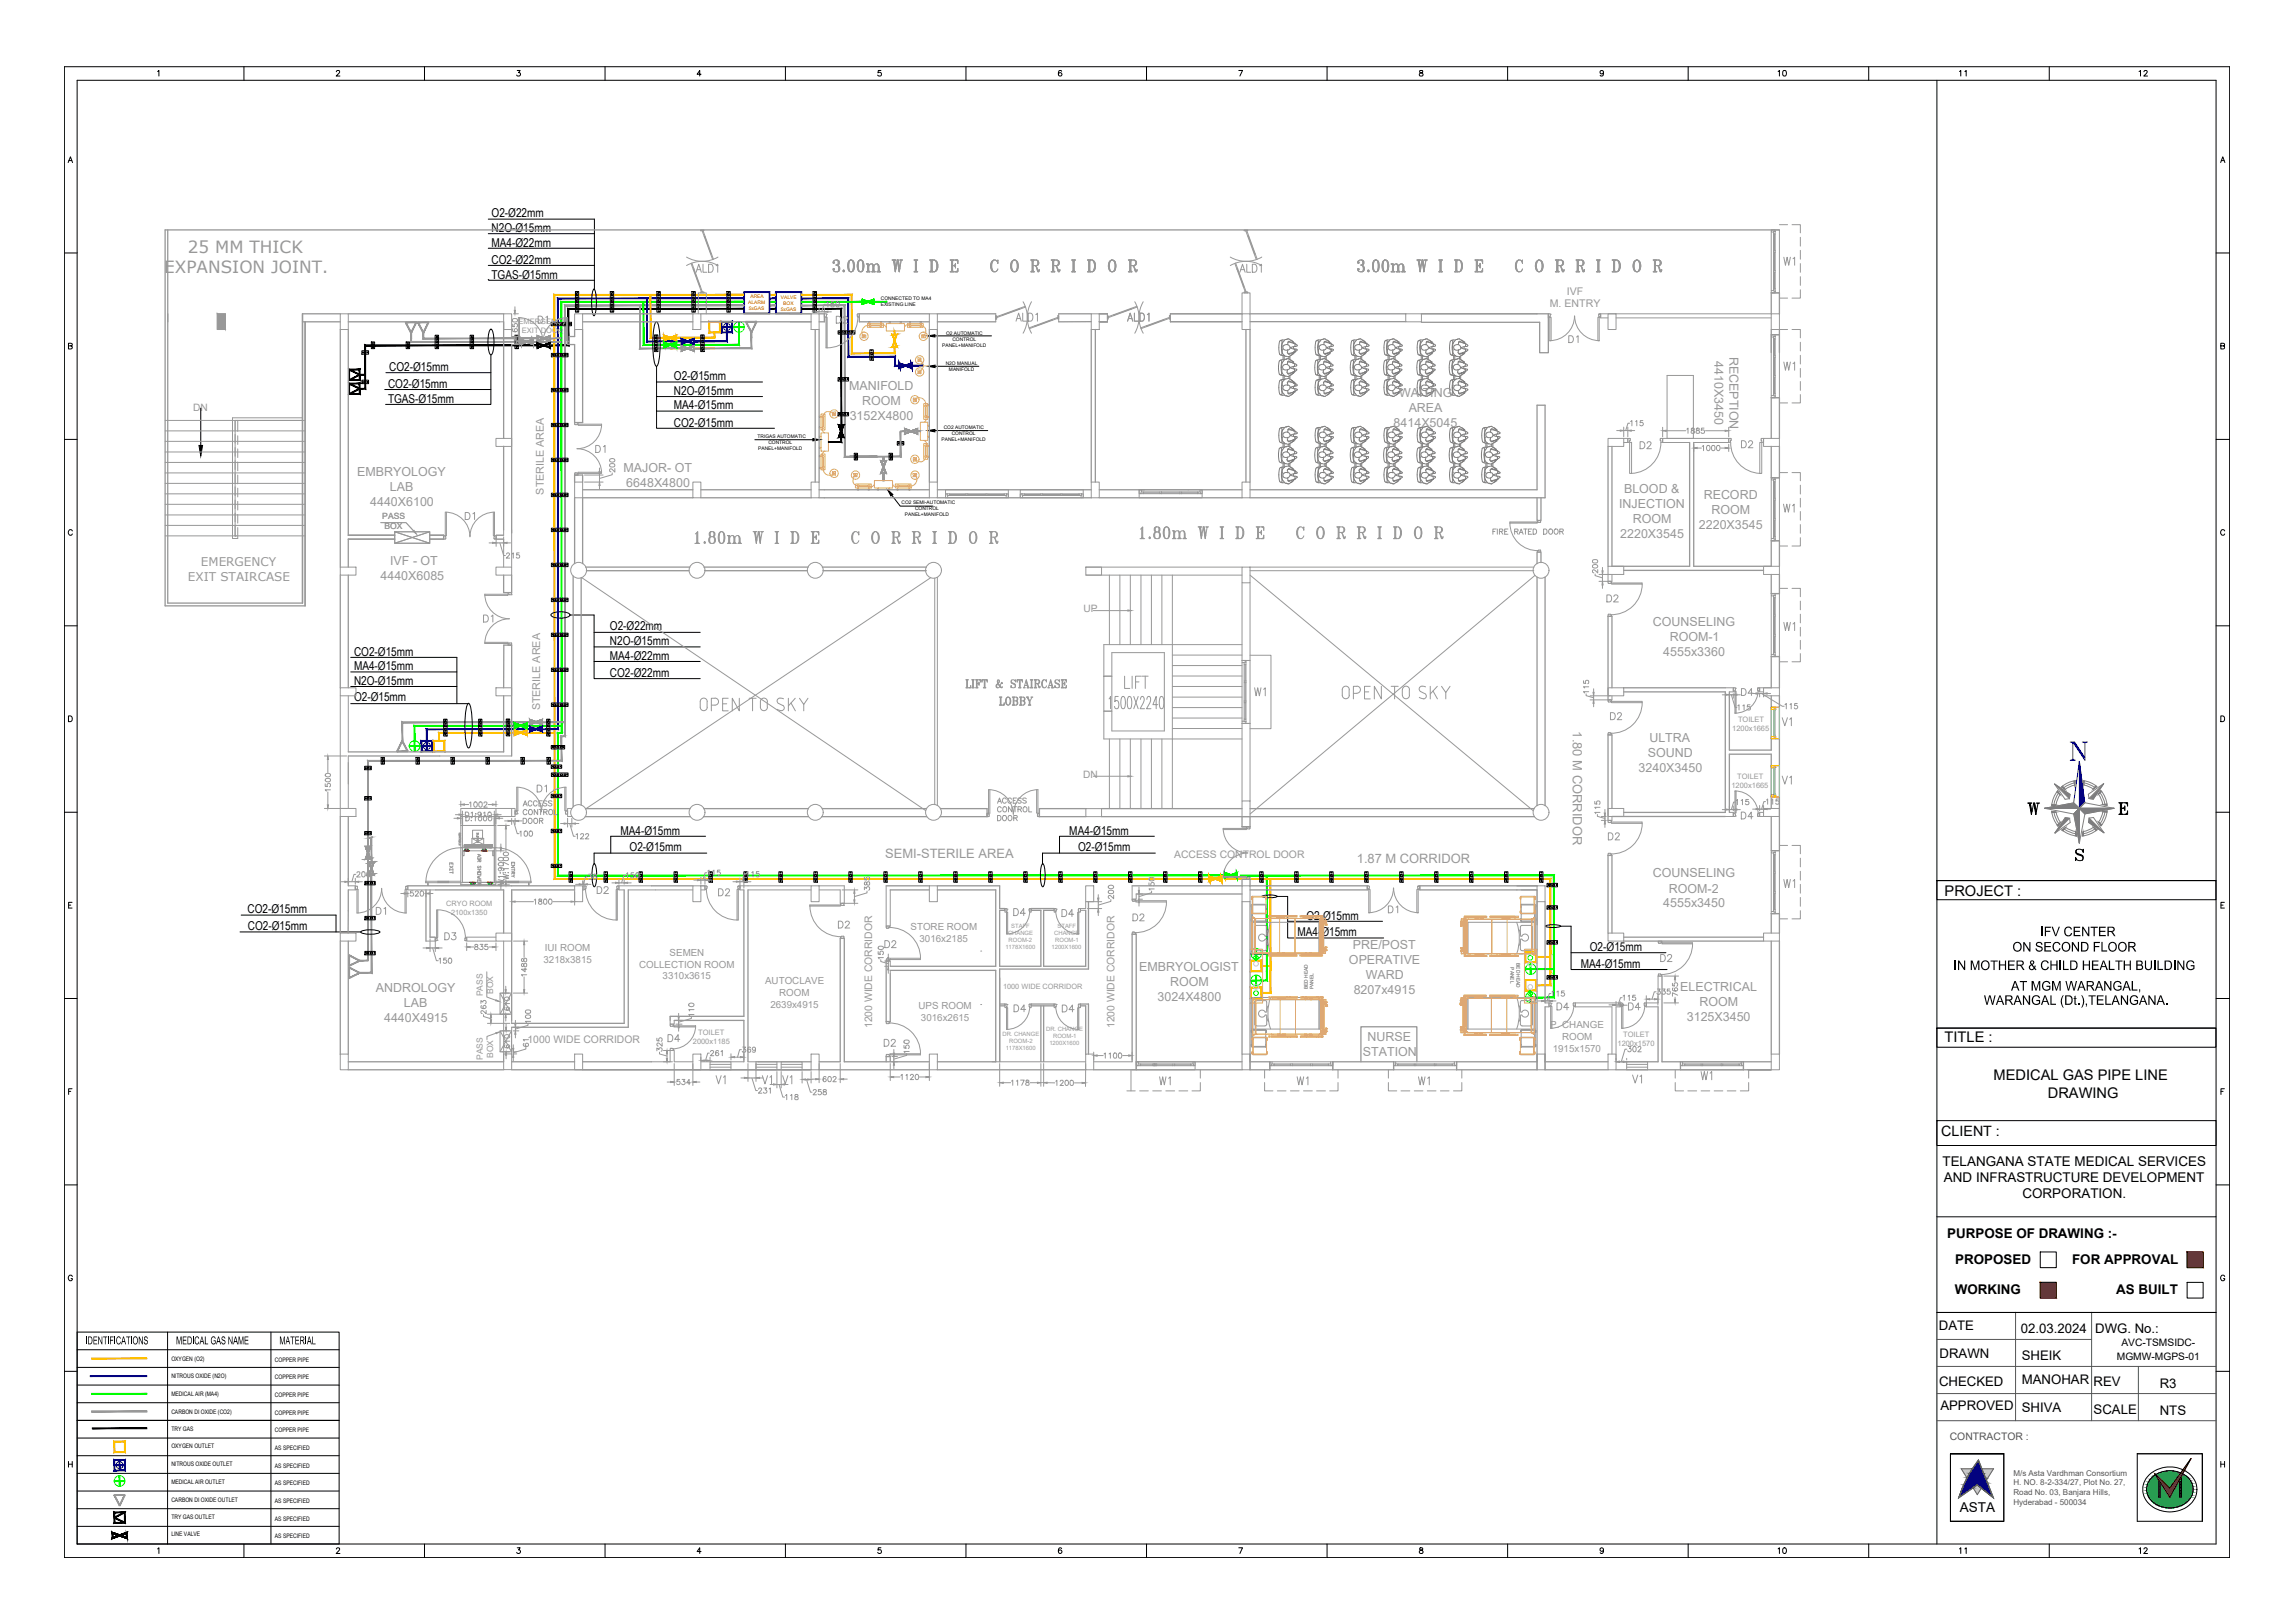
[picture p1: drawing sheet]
<svg xmlns="http://www.w3.org/2000/svg" width="594mm" height="420mm" viewBox="0 0 594 420" stroke-linecap="round" stroke-linejoin="round" font-family="sans-serif">
<defs><g id="words">
<g font-size="6.6" fill="#989898">
<text x="214.5" y="71.6">3.00m W I D E C O R R I D O R</text>
<text x="350.3" y="71.6">3.00m W I D E C O R R I D O R</text>
<text x="293.9" y="140.8">1.80m W I D E C O R R I D O R</text>
</g>
<text font-size="6.2" fill="#989898" x="178.5" y="141.8">1.80m W I D E C O R R I D O R</text>
<text font-size="6.2" x="523.5" y="212">W</text>
<g font-size="5.3" fill="#989898">
<text x="178.9" y="71.6">ALD1</text>
<text x="319.6" y="71.6">ALD1</text>
<text x="460.4" y="69.9">W1</text>
<text x="137.9" y="85">D1</text>
<text x="261.8" y="84.3">ALD1</text>
<text x="290.7" y="84.3">ALD1</text>
<text x="460.4" y="97">W1</text>
<text x="153.1" y="118.5">D1</text>
<text x="460.4" y="133.7">W1</text>
<text x="460.4" y="164.4">W1</text>
<text x="257.5" y="183.8">LOBBY</text>
<text x="323.5" y="181.3">W1</text>
<text x="415.6" y="187.7">D2</text>
<text x="460.4" y="231.1">W1</text>
<text x="100.5" y="238.1" transform="rotate(-90 100.5 238.1)">D1</text>
<text x="401.8" y="262.8">D4</text>
<text x="420.2" y="262.8">D4</text>
<text x="184.1" y="281.9">V1</text>
<text x="196.1" y="281.9">V1</text>
<text x="201.4" y="281.9">V1</text>
<text x="421.2" y="281.5">V1</text>
<text x="439.2" y="280.8">W1</text>
<text x="298.8" y="282.2">W1</text>
<text x="334.4" y="282.2">W1</text>
<text x="365.8" y="282.2">W1</text>
</g>
<g font-size="5.3" fill="#b88a00">
<text x="460" y="189.1">V1</text>
<text x="460" y="204.3">V1</text>
</g>
<g font-size="4.9" fill="#989898">
<text x="215.2" y="85">D2</text>
<text x="405" y="90">D1</text>
<text x="423.3" y="117.5">D2</text>
<text x="449.4" y="117.1">D2</text>
<text x="119.2" y="135.8">D1</text>
<text x="414.9" y="157">D2</text>
<text x="123.8" y="162.3">D1</text>
<text x="449.4" y="181.3">D4</text>
<text x="137.9" y="206.4">D1</text>
<text x="449.4" y="213.1">D4</text>
<text x="415.2" y="218.7">D2</text>
<text x="153.5" y="232.5">D2</text>
<text x="184.9" y="233.2">D2</text>
<text x="261.1" y="238.1">D4</text>
<text x="273.8" y="238.5">D4</text>
<text x="292.1" y="239.5">D2</text>
<text x="358.1" y="237.4">D1</text>
<text x="113.9" y="244.5">D3</text>
<text x="215.9" y="241.3">D2</text>
<text x="227.9" y="246.6">D2</text>
<text x="428.6" y="250.1">D2</text>
<text x="261.4" y="263.2">D4</text>
<text x="273.8" y="263.2">D4</text>
<text x="171.8" y="270.9">D4</text>
<text x="227.5" y="272">D2</text>
</g>
<g font-size="4.4">
<text x="459" y="20.8">10</text>
<text x="505.9" y="20.8">11</text>
<text x="552.4" y="20.8">12</text>
<text x="459" y="403.2">10</text>
<text x="505.9" y="403.2">11</text>
<text x="552.4" y="403.2">12</text>
</g>
<g font-size="4.4" fill="#989898">
<text x="48.6" y="65.4">25 MM THICK</text>
<text x="42.5" y="70.8">EXPANSION JOINT.</text>
</g>
<g font-size="3.9">
<text x="528.2" y="242.4">IFV CENTER</text>
<text x="505.7" y="251.1">IN MOTHER &amp; CHILD HEALTH BUILDING</text>
<text x="520.9" y="246.3">ON SECOND FLOOR</text>
<text x="520.6" y="256.5">AT MGM WARANGAL,</text>
<text x="513.5" y="260.1">WARANGAL (Dt.),TELANGANA.</text>
</g>
<g font-size="3.8">
<text x="503.4" y="232">PROJECT :</text>
<text x="503.4" y="269.7">TITLE :</text>
<text x="516" y="279.6">MEDICAL GAS PIPE LINE</text>
<text x="530.1" y="284.2">DRAWING</text>
</g>
<text font-size="3.7" x="502.5" y="294.1">CLIENT :</text>
<g font-size="3.5">
<text x="502.8" y="301.8">TELANGANA STATE MEDICAL SERVICES</text>
<text x="503.2" y="306">AND INFRASTRUCTURE DEVELOPMENT</text>
<text x="523.5" y="310.2">CORPORATION.</text>
<text x="504" y="320.6">PURPOSE OF DRAWING :-</text>
<text x="506.1" y="327.3">PROPOSED</text>
<text x="536.4" y="327.3">FOR APPROVAL</text>
<text x="506" y="334.9">WORKING</text>
<text x="547.8" y="334.9">AS BUILT</text>
<text x="507.3" y="391.3">ASTA</text>
</g>
<g font-size="3.4">
<text x="501.9" y="344.3">DATE</text>
<text x="523.1" y="345.1">02.03.2024</text>
<text x="542.4" y="345.1">DWG. No.:</text>
<text x="502.1" y="351.5">DRAWN</text>
<text x="523.4" y="352.2">SHEIK</text>
<text x="501.9" y="358.9">CHECKED</text>
<text x="523.4" y="358.3">MANOHAR</text>
<text x="541.9" y="358.9">REV</text>
<text x="559.1" y="359.2">R3</text>
<text x="502.3" y="365.1">APPROVED</text>
<text x="523.4" y="365.4">SHIVA</text>
<text x="541.9" y="366.1">SCALE</text>
<text x="559.1" y="366.2">NTS</text>
</g>
<g font-size="3.3" fill="#989898">
<text x="407.1" y="189.4" transform="rotate(90 407.1 189.4)">1.80 M CORRIDOR</text>
<text x="229.1" y="222">SEMI-STERILE AREA</text>
<text x="351.2" y="223.3">1.87 M CORRIDOR</text>
</g>
<g font-size="3.3">
<text x="22.2" y="348">IDENTIFICATIONS</text>
<text x="45.6" y="348">MEDICAL GAS NAME</text>
<text x="72.3" y="348">MATERIAL</text>
</g>
<g font-size="3.2">
<text x="127.2" y="56">O2-Ø22mm</text>
<text x="127.2" y="63.8">MA4-Ø22mm</text>
<text x="127.2" y="60.1">N2O-Ø15mm</text>
<text x="127.2" y="68.3">CO2-Ø22mm</text>
<text x="127.2" y="72.1">TGAS-Ø15mm</text>
<text x="100.4" y="100.4">CO2-Ø15mm</text>
<text x="100.7" y="96.1">CO2-Ø15mm</text>
<text x="174.4" y="98.3">O2-Ø15mm</text>
<text x="100.4" y="104.3">TGAS-Ø15mm</text>
<text x="174.4" y="106">MA4-Ø15mm</text>
<text x="174.4" y="102.3">N2O-Ø15mm</text>
<text x="174.4" y="110.4">CO2-Ø15mm</text>
<text x="157.9" y="167.1">N2O-Ø15mm</text>
<text x="157.9" y="163.1">O2-Ø22mm</text>
<text x="91.6" y="173.5">MA4-Ø15mm</text>
<text x="91.6" y="169.8">CO2-Ø15mm</text>
<text x="157.9" y="170.8">MA4-Ø22mm</text>
<text x="91.6" y="177.3">N2O-Ø15mm</text>
<text x="157.9" y="175.3">CO2-Ø22mm</text>
<text x="91.6" y="181.5">O2-Ø15mm</text>
<text x="160.6" y="216.1">MA4-Ø15mm</text>
<text x="163" y="220.4">O2-Ø15mm</text>
<text x="276.8" y="216.1">MA4-Ø15mm</text>
<text x="279.1" y="220.4">O2-Ø15mm</text>
<text x="64.1" y="236.5">CO2-Ø15mm</text>
<text x="338.2" y="238.1">O2-Ø15mm</text>
<text x="64.2" y="240.8">CO2-Ø15mm</text>
<text x="335.9" y="242.4">MA4-Ø15mm</text>
<text x="409.2" y="250.6">MA4-Ø15mm</text>
<text x="411.6" y="246.2">O2-Ø15mm</text>
</g>
<g font-size="3.2" fill="#989898">
<text x="443.8" y="93.5" transform="rotate(90 443.8 93.5)">4410X3450</text>
<text x="447.7" y="92.3" transform="rotate(90 447.7 92.3)">RECEPTION</text>
<text x="219.8" y="101">MANIFOLD</text>
<text x="223.2" y="104.9">ROOM</text>
<text x="362.2" y="102.8">WAITING</text>
<text x="364.6" y="106.6">AREA</text>
<text x="219.9" y="108.8">3152X4800</text>
<text x="360.8" y="110.5">8414X5045</text>
<text x="92.4" y="123.3">EMBRYOLOGY</text>
<text x="161.4" y="122.3">MAJOR- OT</text>
<text x="95.8" y="131">4440X6100</text>
<text x="101" y="127.2">LAB</text>
<text x="162.1" y="126.2">6648X4800</text>
<text x="419.1" y="131.5">INJECTION</text>
<text x="420.4" y="127.7">BLOOD &amp;</text>
<text x="441" y="129.2">RECORD</text>
<text x="422.6" y="135.4">ROOM</text>
<text x="439.8" y="136.9">2220X3545</text>
<text x="443" y="133.1">ROOM</text>
<text x="419.4" y="139.3">2220X3545</text>
<text x="101" y="146.3">IVF - OT</text>
<text x="98.5" y="150.2">4440X6085</text>
<text x="427.8" y="162">COUNSELING</text>
<text x="432.2" y="165.9">ROOM-1</text>
<text x="430.6" y="169.7">4555x3360</text>
<text x="426.6" y="195.9">SOUND</text>
<text x="427" y="192">ULTRA</text>
<text x="424.2" y="199.8">3240X3450</text>
<text x="427.8" y="227.2">COUNSELING</text>
<text x="432" y="231.1">ROOM-2</text>
<text x="430.6" y="234.9">4555x3450</text>
<text x="350.2" y="245.6">PRE/POST</text>
<text x="294.9" y="251.4">EMBRYOLOGIST</text>
<text x="349.2" y="249.5">OPERATIVE</text>
<text x="97.3" y="256.8">ANDROLOGY</text>
<text x="302.9" y="255.3">ROOM</text>
<text x="350.4" y="257.2">8207x4915</text>
<text x="353.6" y="253.4">WARD</text>
<text x="434.9" y="256.5">ELECTRICAL</text>
<text x="104.5" y="260.7">LAB</text>
<text x="299.7" y="259.1">3024X4800</text>
<text x="439.9" y="260.4">ROOM</text>
<text x="99.4" y="264.5">4440X4915</text>
<text x="354" y="269.5">NURSE</text>
<text x="436.7" y="264.2">3125X3450</text>
<text x="352.8" y="273.3">STATION</text>
</g>
<g font-size="3.1" fill="#989898">
<text x="52" y="146.6">EMERGENCY</text>
<text x="48.6" y="150.4">EXIT STAIRCASE</text>
</g>
<g font-size="2.8" fill="#989898">
<text x="140.7" y="128" transform="rotate(-90 140.7 128)">STERILE AREA</text>
<text x="139.9" y="183.9" transform="rotate(-90 139.9 183.9)">STERILE AREA</text>
</g>
<g font-size="2.7" fill="#989898">
<text x="405.6" y="76.2">IVF</text>
<text x="401.2" y="79.5">M. ENTRY</text>
<text x="303.9" y="222.1">ACCESS CONTROL DOOR</text>
<text x="136.6" y="270">1000 WIDE CORRIDOR</text>
<text x="225.7" y="266.2" transform="rotate(-90 225.7 266.2)">1200 WIDE CORRIDOR</text>
<text x="288.5" y="266.2" transform="rotate(-90 288.5 266.2)">1200 WIDE CORRIDOR</text>
</g>
<g font-size="2.7">
<text x="547.9" y="352.1">MGMW-MGPS-01</text>
<text x="549.1" y="348.4">AVC-TSMSIDC-</text>
</g>
<text font-size="2.7" fill="#545454" x="504.7" y="372.7">CONTRACTOR :</text>
<g font-size="2.6" fill="#989898">
<text x="50" y="106.3">DN</text>
<text x="280.4" y="158.5">UP</text>
<text x="280.4" y="201.4">DN</text>
</g>
<g font-size="2.5" fill="#989898">
<text x="235.7" y="240.7">STORE ROOM</text>
<text x="238" y="243.8">3016x2185</text>
<text x="140.7" y="249.3">3218x3815</text>
<text x="141" y="246.3">IUI ROOM</text>
<text x="165.4" y="250.5">COLLECTION ROOM</text>
<text x="173.3" y="247.4">SEMEN</text>
<text x="171.5" y="253.5">3310x3615</text>
<text x="198.1" y="254.8">AUTOCLAVE</text>
<text x="201.7" y="257.9">ROOM</text>
<text x="199.4" y="260.9">2639x4915</text>
<text x="237.8" y="261.2">UPS ROOM</text>
<text x="238.4" y="264.2">3016x2615</text>
<text x="401.3" y="266.2">P. CHANGE</text>
<text x="404.4" y="269.3">ROOM</text>
<text x="401.9" y="272.3">1915x1570</text>
</g>
<g font-size="2.2" fill="#989898">
<text x="99" y="134.2">PASS</text>
<text x="99.5" y="136.9">BOX</text>
<text x="125" y="257.9" transform="rotate(-90 125 257.9)">PASS</text>
<text x="127.6" y="257.3" transform="rotate(-90 127.6 257.3)">BOX</text>
<text x="125" y="274.4" transform="rotate(-90 125 274.4)">PASS</text>
<text x="127.7" y="273.9" transform="rotate(-90 127.7 273.9)">BOX</text>
</g>
<g font-size="2.1" fill="#545454">
<text x="521.2" y="382.1">M/s Asta Vardhman Consortium</text>
<text x="521.2" y="384.6">H. NO. 8-2-334/27, Plot No. 27,</text>
<text x="521.2" y="387.1">Road No. 03, Banjara Hills,</text>
<text x="521.2" y="389.6">Hyderabad - 500034</text>
</g>
<g font-size="2" fill="#989898">
<text x="134.2" y="83.9" transform="rotate(1 134.2 83.9)">EMERGENCY</text>
<text x="135.1" y="86.2" transform="rotate(1 135.1 86.2)">EXIT DOOR</text>
</g>
<g font-size="1.9" fill="#989898">
<text x="448.4" y="189.3">1200x1665</text>
<text x="449.9" y="187">TOILET</text>
<text x="448.2" y="203.9">1200x1665</text>
<text x="449.7" y="201.6">TOILET</text>
<text x="115.5" y="234.6">CRYO ROOM</text>
<text x="116.8" y="236.9">2100x1350</text>
<text x="259.7" y="256">1000 WIDE CORRIDOR</text>
<text x="180.7" y="268.1">TOILET</text>
<text x="420.2" y="268.5">TOILET</text>
<text x="179.4" y="270.4">2000x1185</text>
<text x="418.7" y="270.8">1200x1570</text>
</g>
<g font-size="1.6">
<text x="44.4" y="352.3">OXYGEN (O2)</text>
<text x="71.1" y="352.5">COPPER PIPE</text>
<text x="44.4" y="356.8">NITROUS OXIDE (N2O)</text>
<text x="71.1" y="357.1">COPPER PIPE</text>
<text x="44.4" y="361.4">MEDICAL AIR (MA4)</text>
<text x="44.4" y="366">CARBON DI OXIDE (CO2)</text>
<text x="71.1" y="361.7">COPPER PIPE</text>
<text x="44.4" y="370.3">TRY GAS</text>
<text x="71.1" y="366.2">COPPER PIPE</text>
<text x="71.1" y="370.8">COPPER PIPE</text>
<text x="44.4" y="374.9">OXYGEN OUTLET</text>
<text x="71.1" y="375.4">AS SPECIFIED</text>
<text x="44.4" y="379.5">NITROUS OXIDE OUTLET</text>
<text x="71.1" y="379.9">AS SPECIFIED</text>
<text x="44.4" y="384">MEDICAL AIR OUTLET</text>
<text x="44.4" y="388.8">CARBON DI OXIDE OUTLET</text>
<text x="71.1" y="384.5">AS SPECIFIED</text>
<text x="71.1" y="389.1">AS SPECIFIED</text>
<text x="44.4" y="393.2">TRY GAS OUTLET</text>
<text x="71.1" y="393.7">AS SPECIFIED</text>
<text x="44.4" y="397.8">LINE VALVE</text>
<text x="71.1" y="398.2">AS SPECIFIED</text>
</g>
<g font-size="1.5" fill="#989898">
<text x="260.3" y="245.7">1178X1600</text>
<text x="260.9" y="242.1">CHANGE</text>
<text x="261.1" y="243.9">ROOM-2</text>
<text x="261.8" y="240.3">STAFF</text>
<text x="272.2" y="245.7">1200X1600</text>
<text x="272.9" y="242.1">CHANGE</text>
<text x="273.2" y="243.9">ROOM-1</text>
<text x="273.8" y="240.3">STAFF</text>
<text x="259.5" y="268.1">DR. CHANGE</text>
<text x="261.2" y="269.9">ROOM-2</text>
<text x="270.8" y="266.9">DR. CHANGE</text>
<text x="272.6" y="268.7">ROOM-1</text>
<text x="260.3" y="271.7">1178X1600</text>
<text x="271.6" y="270.6">1200X1600</text>
</g>
<g font-size="1.3" fill="#f00">
<text x="194.3" y="77.3">AREA</text>
<text x="202.1" y="77.5">VALVE</text>
<text x="193.7" y="78.7">ALARM</text>
<text x="193.8" y="80.3">5xGAS</text>
<text x="202.1" y="80.6">5xGAS</text>
<text x="202.8" y="79">BOX</text>
</g>
<g font-size="1.3">
<text x="228" y="77.8">CONNECTED TO MA4</text>
<text x="228" y="79.3">EXISTING LINE</text>
<text x="243.9" y="89.7">PANEL+MANIFOLD</text>
<text x="244.9" y="86.7">O2 AUTOMATIC</text>
<text x="246.5" y="88.2">CONTROL</text>
<text x="244.8" y="94.6">N2O MANUAL</text>
<text x="245.6" y="96.1">MANIFOLD</text>
<text x="196.1" y="113.5">TRIGAS AUTOMATIC</text>
<text x="244.3" y="111.2">CO2 AUTOMATIC</text>
<text x="246.4" y="112.7">CONTROL</text>
<text x="196.3" y="116.5">PANEL+MANIFOLD</text>
<text x="198.9" y="115">CONTROL</text>
<text x="243.7" y="114.2">PANEL+MANIFOLD</text>
<text x="233.4" y="130.6">CO2 SEMI-AUTOMATIC</text>
<text x="234.3" y="133.6">PANEL+MANIFOLD</text>
<text x="236.9" y="132.1">CONTROL</text>
</g>
<g font-size="1.3" fill="#545454">
<text x="391" y="250.4" transform="rotate(90 391 250.4)">PANEL</text>
<text x="392.5" y="249.3" transform="rotate(90 392.5 249.3)">BED HEAD</text>
<text x="338.6" y="256.1" transform="rotate(-90 338.6 256.1)">BED HEAD</text>
<text x="340" y="256.1" transform="rotate(-90 340 256.1)">PANEL</text>
</g>
</g></defs>
<!-- layer: TITLE -->
<g fill="none" stroke="#808080" stroke-width=".26">
<path d="M529.2 209.3h9.1h-9.1M531.1 210l.4 1.8 1.2 2M531.1 210.1l1.1 .1M531.7 210.3l.4 1.5 .8 1.4M531.8 202.9l4 2.8-.1 1.1-1.1 .1zM532.2 210.2l.4 1.4 .8 1.3-.7 1M532.6 204.8l.7 .9M532.7 204.7l-1 1.5-.6 2.4M532.9 205.3l-.8 1.4-.4 1.6M533.3 205.7l-.7 1.2-.4 1.5-1.1 .2M533.6 203.8l1 .5M533.7 214.9l1.6 .9 2.3 .6"/>
<path d="M534.4 214.6l1.4 .8 1.5 .4M534.6 211.7l1.1 .1 .2 1.1-4 2.8zM534.7 214.2l-1 .7M534.7 214.2l1.3 .7 1.4 .4 .2 1.2M536.8 207.9l-7.6 1.4 7.6 1.4M536.8 207.9l1.5 1.4h8.9h-8.9l1.4-1.5-1.4 1.5zM536.8 210.7l1.5-1.4-1.5 1.4M537.1 203.2l-1.6 .6-.9 .5M537.1 202.7l-1.5 .4-1.3 .8M537.2 202.1l-.2 1.2M537.2 202.1l-1.9 .5-1.6 1.1M538.3 209.3v9v-9l1.4 1.4z"/>
<path d="M539.2 202.1l.2 1.1M539.2 215.3l-.2 1.1M539.3 202.1l1.8 .5 1.7 1M539.3 202.7l1.5 .4 1.4 .7M539.4 203.2l1 .3 1.5 .8M539.7 207.8l7.5 1.5-7.5 1.4-1.4 7.6-1.5-7.6M540.6 205.6l4-2.7-2.7 4-1.1-.2zM540.8 211.8l1.1-.2 2.7 4-4-2.7zM542.3 214.6l-1.4 .8-1.6 .4M542.7 203.7l-.9 .6M542.8 214.8l-.9-.7-1.2 .8-1.5 .4M542.9 214.8l-2.1 1.2-1.8 .4"/>
<path d="M543.6 205.2l.8 1.4 .5 1.6M543.8 204.7l-.6 .9 .7 1.2 .4 1.5M543.8 204.6l1.2 2.1 .5 1.8M544.3 208.3l1.1 .2M544.9 210.2l-.4 1.5-.8 1.4M545.4 209.9l-1.1 .2-.4 1.4-.7 1.3 .6 1M545.5 209.9l-.7 2.3-.9 1.6"/>
</g>
<g fill="#808080" stroke="#808080" stroke-width=".26">
<path d="M529.2 209.3l7.6-1.4 1.5 1.4z"/>
<path d="M538.3 209.3h8.9l-7.5 1.4z"/>
<path d="M543.8 204.7l.2 .3-.8 .6z"/>
<path d="M544.6 202.9l-2.7 4-1.1-.2z"/>
<path d="M542.4 203.4l.3 .3-.9 .6z"/>
<path d="M544.3 208.3l1.1-.2v.4z"/>
<path d="M544.3 210.1l1.1-.2v.4z"/>
<path d="M541.9 214.2l.9 .6-.3 .3z"/>
<path d="M543.2 212.9l.9 .6-.3 .3z"/>
<path d="M540.8 211.8l3.8 3.8-4-2.7z"/>
<path d="M538.3 209.3v9l-1.5-7.6z"/>
<path d="M539.2 215.3l.2 1.1h-.4z"/>
<path d="M537.4 215.3l.2 1.2-.4-.1z"/>
<path d="M531.8 202.9l4 2.8-.1 1.1z"/>
<path d="M532.6 204.8l.7 .9-.9-.6z"/>
<path d="M533.6 203.8l.3-.3 .7 .8z"/>
<path d="M531.1 208.2l1.1 .2-1.1 .2z"/>
<path d="M534.6 211.7l1.1 .1-3.8 3.9z"/>
<path d="M531.1 210.1l1.1 .1-1.1 .2z"/>
<path d="M533.7 214.9l1-.7-.7 .9z"/>
<path d="M532.5 213.6l.8-.7-.6 1z"/>
<path d="M536.8 202.2l.4-.1-.2 1.2z"/>
<path d="M539.2 202.1l.4 .1-.2 1z"/>
</g>
<path d="M535.9 192.1h1.1l2.7 4M535.9 196.8h1.3M536.1 196.8l.5-.2 .4 .2M536.1 192.1l.5 .2M536.8 192.1l2.7 4M539 192.1h1.4M539.3 192.1l.4 .2 .5-.2M539.7 192.3v4.5l-3.1-4.7v4.5M539.7 207.8l-1.4-10.7-1.5 10.8" fill="none" stroke="#00f" stroke-width=".26"/>
<path d="M538.3 197.1l1.4 10.7-1.4 1.5z" fill="#00f" stroke="#00f" stroke-width=".26"/>
<!-- layer: TEXT -->
<g fill="none" stroke="#000" stroke-width=".26">
<path d="M537.6 220a.63 .63 0 0 0 .3 1l1.2 .5a.91 .91 0 0 1-.1 1.2 .91 .91 0 0 1-1.3 0l-.4-.7v.8l.1-.4M548.5 207.8h2.2v.9l-.1-.9M548.5 210.8h2.2v-.9l-.1 .9M548.6 207.8l.3 .1M548.8 207.8l.1 .3M548.9 207.8v3M548.9 210.7l-.3 .1M548.9 210.5l-.1 .3M549 207.9v2.8M549.2 207.8v3M549.2 209.3h.8M549.2 210.5l.1 .3"/>
<path d="M549.2 210.7l.2 .1M549.3 207.8l-.1 .3M549.4 207.8l-.2 .1M550 208.7v1.1zM550 209l-.3 .3 .3 .2M550 209.1l-.6 .2 .6 .1M550 207.8l.7 .1M550.3 207.8l.4 .3M550.4 207.8l.3 .4M550.7 210.7l-.7 .1M550.7 210.5l-.4 .3M550.7 210.4l-.3 .4"/>
<path d="M537.4 220.7a2.13 2.13 0 0 0 1.6 .8l.1 .3M539.1 220.3l.2-.5v.9a1.12 1.12 0 0 0-.9-.9 1.12 1.12 0 0 0-1.1 .5v.4a2.41 2.41 0 0 0 1.7 1v1"/>
</g>
<!-- layer: TITLE -->
<g fill="none" stroke="#000" stroke-width=".26">
<path d="M16.7 17.3h560.5v385.9h-560.5zM40.8 18.5l.3-.3v1.5M63.1 17.3v3.5M87.1 18.6l.3-.4 .5 .2v.4l-.9 .9h1M109.9 17.3v3.5M133.9 18.2h.7l-.4 .6a.49 .49 0 0 1 .4 .8 .49 .49 0 0 1-.8-.2M156.6 17.3v3.5M181.5 19.2h-1l.6-1v1.5M203.3 17.3v3.5M228 18.2h-.6l-.1 .7a.51 .51 0 0 1 .7 0 .51 .51 0 0 1-.1 .8 .51 .51 0 0 1-.7-.3M250 17.3v3.5M274.8 18.5l-.1-.2a.72 .72 0 0 0-.8 .5 .72 .72 0 0 0 .5 .9 .45 .45 0 0 0 .5-.4 .45 .45 0 0 0-.5-.5 .45 .45 0 0 0-.4 .4"/>
<path d="M296.8 17.3v3.5M320.7 18.2h.9l-.6 1.5M343.5 17.3v3.5M367.5 18.3v.4a.64 .64 0 0 1 .7 .2 .64 .64 0 0 1 0 .7h-.7l-.1-.2 .2-.5 .7-.3-.1-.3zM390.3 17.3v3.5M415.1 18.7a.45 .45 0 0 1-.7 .4 .45 .45 0 0 1-.1-.8 .45 .45 0 0 1 .7 .2v.9l-.4 .3-.4-.2M437 17.3v3.5M483.7 17.3v3.5M530.5 17.3v3.5M20 20.8h553.6v378.9h-553.6zM501.4 20.8v378.9M17.6 42.1l.6-1.5 .6 1.5"/>
<path d="M17.9 41.6h.7M574.8 42.1l.6-1.5 .5 1.5M575 41.6h.7M16.7 65.5h3.3M573.6 65.5h3.6M17.7 89.5h.9l.1-.5-1-.1v1.4l1-.1v-.5l-.3-.2M574.9 89.5h.8l.1-.5-.9-.1v1.4l.9-.1v-.5l-.3-.2M16.7 113.7h3.3M573.6 113.7h3.6M18.7 137.5a.55 .55 0 0 0-.6-.4 .55 .55 0 0 0-.4 .6v.3a.55 .55 0 0 0 .4 .6 .55 .55 0 0 0 .6-.4M575.9 137.5a.55 .55 0 0 0-.6-.4 .55 .55 0 0 0-.5 .6v.3a.55 .55 0 0 0 .5 .6 .55 .55 0 0 0 .6-.4M16.7 162h3.3"/>
<path d="M573.6 162h3.6M17.7 185.3h.5a.81 .81 0 0 1 .5 .8 .81 .81 0 0 1-.5 .7h-.5zM574.9 185.3h.5a.81 .81 0 0 1 .5 .8 .81 .81 0 0 1-.5 .7h-.5zM16.7 210.3h3.3M573.6 210.3h3.6M17.8 234.3h.5M18.7 233.6h-.9v1.5h.9M501.4 228v4.9h72.2v-4.9h-72.2h72.2M574.9 234.3h.6M575.8 233.6h-.9v1.5h.9M16.7 258.5h3.3M573.6 258.5h3.6"/>
<path d="M501.4 266.1h72.2v5h-72.2zM501.4 266.1h72.2M17.8 282.5h.5M18.7 281.9h-.9v1.4M501.4 290.1h72.2v6.4h-72.2zM574.9 282.5h.6M575.8 281.9h-.9v1.4M16.7 306.7h3.3M573.6 306.7h3.6M18.7 330.5a.55 .55 0 0 0-.6-.4 .55 .55 0 0 0-.4 .6v.3a.53 .53 0 0 0 .5 .6 .53 .53 0 0 0 .5-.6h-.3M575.9 330.5a.55 .55 0 0 0-.6-.4 .55 .55 0 0 0-.5 .6v.3a.53 .53 0 0 0 .6 .6 .53 .53 0 0 0 .5-.6h-.4M16.7 355h3.3"/>
<path d="M573.6 355h3.6M17.7 379.1h1M17.7 378.3v1.5M18.7 378.3v1.5M574.9 378.3v1.5M574.9 379.1h.9M575.8 378.3v1.5M63.1 399.7v3.5M109.9 399.7v3.5M156.6 399.7v3.5M203.3 399.7v3.5M250 399.7v3.5"/>
<path d="M296.8 399.7v3.5M343.5 399.7v3.5M390.3 399.7v3.5M437 399.7v3.5M483.7 399.7v3.5M530.5 399.7v3.5M40.8 401l.3-.3v1.5M87.1 401l.3-.3 .5 .1v.4l-.9 1h1M133.9 400.7h.7l-.4 .5a.49 .49 0 0 1 .4 .8 .49 .49 0 0 1-.8-.1M181.5 401.7h-1l.6-1v1.5M228 400.7h-.6l-.1 .6a.51 .51 0 0 1 .7 0 .51 .51 0 0 1-.1 .8 .51 .51 0 0 1-.7-.2M274.8 400.9l-.1-.1a.72 .72 0 0 0-.8 .5 .72 .72 0 0 0 .5 .9 .46 .46 0 0 0 .5-.5 .46 .46 0 0 0-.4-.5 .46 .46 0 0 0-.5 .5"/>
<path d="M320.7 400.7h.9l-.6 1.5M367.5 400.8v.4a.61 .61 0 0 1 .7 .2 .61 .61 0 0 1 0 .7l-.5 .1-.3-.3 .2-.5 .7-.4-.3-.3zM415.1 401.2a.45 .45 0 0 1-.7 .3 .45 .45 0 0 1-.1-.7 .45 .45 0 0 1 .7 .1l.1 .3a.67 .67 0 0 1-.6 1l-.3-.2"/>
</g>
<!-- layer: 0.0 -->
<path d="M528.1 324.1h4.2v4.1h-4.2zM528.1 332h4.2v4h-4.2zM566.2 324.1h4.1v4.1h-4.1zM566.2 332h4.1v4h-4.1zM504.9 376.3h13.8v17.5h-13.8zM553.2 376.3h16.9v17.5h-16.9zM556.3 381.8a7.8 7.8 0 0 1 11.8 1.5 5.5 5.5 0 0 1-3.8 7.7 7.5 7.5 0 0 1-9.3-3.6 5.1 5.1 0 0 1 1.3-5.6zM556.8 382.7a6.8 6.8 0 0 1 10.6 1.3 4.7 4.7 0 0 1-3.8 6.1 6.3 6.3 0 0 1-7.9-3.8 4 4 0 0 1 1.1-3.6zM557.8 381.5l3.9 3.7 5.5-7.6-5.5 10zM558.7 382.9v4.7h.5v-3.9M564.7 382.1v5.5h-.5v-4.6" fill="none" stroke="#000" stroke-width=".26"/>
<!-- layer: walls -->
<g fill="#f00" stroke="#f00" stroke-width=".26">
<path d="M566.2 324.1l4.1 4.1v-4.1zM566.2 324.1l4.1 4.1h-4.1z"/>
<path d="M528.1 332l4.2 4v-4zM528.1 332l4.2 4h-4.2z"/>
</g>
<path d="M501.4 315h72.2M501.4 339.8h72.2" fill="none" stroke="#000" stroke-width=".26"/>
<!-- layer: 0 -->
<path d="M521.7 339.7v28.1M541.4 339.7v28.1M501.4 346.8h40M501.4 353.7h72.2M553.5 353.7v14.1M501.4 360.8h72.2M501.4 367.8h72.2" fill="none" stroke="#545454" stroke-width=".26"/>
<path d="M501.4 339.8h72.2M518.7 376.3h-13.8v17.5M553.2 376.3h16.9v17.5M504.9 393.8h13.8M504.9 393.7v-17.4h13.8v17.4" fill="none" stroke="#000" stroke-width=".26"/>
<!-- layer: 0.0 -->
<g fill="#000" stroke="#000" stroke-width=".26">
<path d="M558.7 382.9v.1zM564.7 382.1v.8h-.5z"/>
<path d="M558.7 383l.5 .7zM558.7 383l.5 .7h-.5z"/>
<path d="M558.7 383.7l.5 3.9v-3.9zM558.7 383.7l.5 3.9h-.5z"/>
<path d="M564.2 382.9l.5 .1zM564.2 382.9l.5 .1h-.5z"/>
<path d="M564.2 383l.5 4.6v-4.6zM564.2 383l.5 4.6h-.5z"/>
</g>
<g fill="#139b48" stroke="#139b48" stroke-width=".26">
<path d="M560.7 380.8h1.9z"/>
<path d="M565 381.6l.3 .2h-.4z"/>
<path d="M557.6 382.1l.4-.3 .1 .3z"/>
<path d="M564.2 383l-.2 .3z"/>
<path d="M559.2 383.7l.2 .3h-.2z"/>
<path d="M558 381.8h6.2l-2.5 3.3z"/>
<path d="M560.5 390.3h2.3z"/>
<path d="M560.7 380.8h2zM560.7 380.8h2z"/>
<path d="M560.7 380.8l2.9 .2zM559.8 381l.9-.2 2.9 .2zM559.8 381h3.8zM559.8 381h3.8z"/>
<path d="M559.8 381l4.7 .3-.9-.3zM558.9 381.3l.9-.3 4.7 .3zM558.9 381.3h5.6zM558.9 381.3h5.6z"/>
<path d="M558.9 381.3l5.3 .5 .3-.5zM558 381.8l.9-.5 5.3 .5z"/>
<path d="M564.9 381.8l.9 .3-.5-.3zM564.9 381.8l.9 .3h-1.1z"/>
<path d="M564.7 382.1h1.2zM564.7 382.1h1.2z"/>
<path d="M557.6 382.1l.7 .2-.2-.2zM557.3 382.3l.3-.2 .7 .2z"/>
<path d="M564.7 382.1l1.7 .5-.5-.5zM564.7 382.1l1.7 .5h-1.7z"/>
<path d="M557.3 382.3l1.4 .6-.4-.6zM557.3 382.3l1.4 .6h-2z"/>
<path d="M556.7 382.9h2zM556.7 382.9h2z"/>
<path d="M564.7 382.6l2.3 .7-.6-.7zM564.7 382.6l2.3 .7h-2.3z"/>
<path d="M556.6 382.9l2.1 .7v-.7zM556.6 382.9l2.1 .7h-2.5z"/>
<path d="M564.7 383.3l2.7 .7-.4-.7zM564.7 383.3l2.7 .7h-2.7z"/>
<path d="M556.2 383.6l2.5 .7v-.7zM556.2 383.6l2.5 .7h-2.8z"/>
<path d="M564.7 384l2.9 .7-.2-.7zM564.7 384l2.9 .7h-2.9z"/>
<path d="M558 381.8l3.7 3.3zM561.6 385.1h.1z"/>
<path d="M555.9 384.3l2.8 .8v-.8zM555.9 384.3l2.8 .8h-3z"/>
<path d="M564.7 384.7l3 .8-.1-.8zM564.7 384.7l3 .8h-3z"/>
<path d="M555.7 385.1l3 .8v-.8zM555.7 385.1l3 .8h-3z"/>
<path d="M564.7 385.5l2.9 .8 .1-.8zM564.7 385.5l2.9 .8h-2.9z"/>
<path d="M555.7 385.9l3 .8v-.8zM555.7 385.9l3 .8h-2.9z"/>
<path d="M564.7 386.3l2.7 .8 .2-.8zM564.7 386.3l2.7 .8h-2.7z"/>
<path d="M564 383.3l.2 4.1zM564 383.3l.2 4.1h-2.5z"/>
<path d="M559.2 384l2.4 3.4-2.2-3.4zM559.2 384l2.4 3.4h-2.4z"/>
<path d="M555.8 386.7l2.9 .7v-.7zM555.8 386.7l2.9 .7h-2.6z"/>
<path d="M564.7 387.1l2.4 .5 .3-.5zM564.7 387.1l2.4 .5h-2.4z"/>
<path d="M561.7 387.4l2.5 .2zM561.7 387.4l2.5 .2h-2.5z"/>
<path d="M559.2 387.4l2.5 .2zM559.2 387.4l2.5 .2z"/>
<path d="M556.1 387.4l2.6 .2zM556.1 387.4l2.6 .2z"/>
<path d="M556.2 387.6l10.8 .2 .1-.2zM556.2 387.6l10.8 .2h-10.7z"/>
<path d="M556.3 387.8l10.5 .3 .2-.3zM556.3 387.8l10.5 .3h-10.2z"/>
<path d="M556.6 388.1l9.9 .4 .3-.4zM556.6 388.1l9.9 .4h-9.6z"/>
<path d="M556.9 388.5l9.3 .2 .3-.2zM556.9 388.5l9.3 .2h-9.1z"/>
<path d="M557.1 388.7l8.8 .3 .3-.3zM557.1 388.7l8.8 .3h-8.4z"/>
<path d="M557.5 389l8 .3 .4-.3zM557.5 389l8 .3h-7.6z"/>
<path d="M557.9 389.3l7.2 .2 .4-.2zM557.9 389.3l7.2 .2h-6.8z"/>
<path d="M558.3 389.5l6.4 .3 .4-.3zM558.3 389.5l6.4 .3h-6z"/>
<path d="M558.7 389.8l5.6 .1 .4-.1zM558.7 389.8l5.6 .1h-5.2z"/>
<path d="M559.1 389.9l4.7 .2 .5-.2zM559.1 389.9l4.7 .2h-4.3z"/>
<path d="M559.5 390.1h4.3zM559.5 390.1l3.9 .1z"/>
<path d="M560.1 390.2h3.3zM560.1 390.2l2.7 .1z"/>
<path d="M560.5 390.3l1.9 .1zM561.1 390.4h1.3z"/>
</g>
<g fill="#ed1f24" stroke="#ed1f24" stroke-width=".26">
<path d="M565.1 380.5l.4 .2z"/>
<path d="M567.2 377.6l-1.6 2.9h-.5zM565.1 380.5l.4 .2 .1-.2zM565.1 380.5l.4 .2h-.5z"/>
<path d="M565 380.7l.1 .6 .4-.6zM565 380.7l.1 .6h-.6zM564.5 381.3l.5 .3 .1-.3zM564.5 381.3l.5 .3h-.7z"/>
<path d="M564.3 381.6l.6 .2 .1-.2zM564.3 381.6l.6 .2h-.7z"/>
<path d="M564.2 381.8l-1.2 3.4 1.9-3.4zM564.2 381.8l-1.2 3.4h-1.3z"/>
<path d="M558 381.8l3.7 3.4zM558 381.8l3.7 3.4h-1.5z"/>
<path d="M560.2 385.2l1.5 2.4zM560.2 385.2h2.8l-1.3 2.4z"/>
</g>
<!-- layer: 0 -->
<path d="M557.8 381.5l.2 .3z" fill="#ed1f24" stroke="#ed1f24" stroke-width=".26"/>
<g fill="#c7c8ca" stroke="#c7c8ca" stroke-width=".26">
<path d="M507.7 380.2h3.1l-.9 1.1z"/>
<path d="M513 380.2h3l-1.4 2.3z"/>
<path d="M510.7 385.1l1.1-.7 1 .7z"/>
<path d="M510.7 385.1l2.2 .1z"/>
<path d="M507.7 380.2l.7 1.1h1.5zM508.4 381.3h1.5l-.8 1.2z"/>
<path d="M513 380.2l1 2.3h.6zM514 382.5h.6l-.4 .7z"/>
<path d="M510.7 385.1l2.2 .1zM510.8 385.2h2.1l-1.1 1.7z"/>
</g>
<path d="M512.1 378l3.9 9.8-4.2-3.4-4.8 3.4 1.5-3.9a30.6 30.6 0 0 1 3.6-5.9zM510.7 385.1l1.1 1.8 1.1-1.7M510.9 380.2h-3.2l1.4 2.3M513 380.2h3l-1.8 3" fill="none" stroke="#636466" stroke-width=".26"/>
<g fill="#293189" stroke="#293189" stroke-width=".26">
<path d="M512.1 378l.9 2.2h-2.5z"/>
<path d="M510.5 380.2l3 1.2-.5-1.2zM510.5 380.2l3 1.2h-3.7z"/>
<path d="M509.8 381.4l4.2 1.2-.5-1.2zM509.8 381.4l4.2 1.2h-4.9z"/>
<path d="M509.1 382.6l5.4 1.3-.5-1.3zM509.1 382.6l5.4 1.3h-6z"/>
<path d="M508.5 383.9l6.2 .5-.2-.5zM508.5 383.9l6.2 .5h-6.4z"/>
<path d="M508.3 384.4l2.5 .7 1-.7zM508.3 384.4l2.5 .7h-2.8z"/>
<path d="M511.8 384.4l4.2 3.4zM511.8 384.4h2.9l1.3 3.4z"/>
<path d="M508 385.1l-1 2.7zM508 385.1h2.8l-3.8 2.7z"/>
</g>
<!-- layer: PREI -->
<g fill="none" stroke="#000" stroke-width=".26">
<path d="M20 344.8h67.8v54.9h-67.8zM20 354h67.8M20 358.6h67.8M20 349.4h67.8M43.4 344.8v54.9M70.1 344.8v54.9M20 363.1h67.8M20 367.7h67.8M20 372.3h67.8M20 376.9h67.8M20 381.4h67.8M20 386h67.8"/>
<path d="M20 390.6h67.8M20 395.1h67.8"/>
</g>
<!-- layer: CO2 -->
<g fill="#000" stroke="#000" stroke-width=".26">
<path d="M199.3 79.8v.3l1.4-.3zM199.3 80.1l1.4-.3v.3z"/>
<path d="M207.5 79.8v.3l10.4-.3zM207.5 80.1l10.4-.3-.2 .3zM217.9 79.8l-.2 .3 .2 30zM217.7 80.1l.2 30h-.2z"/>
<path d="M90.3 98.3l.2 .2 2.5-1.6zM90.5 98.5l2.5-1.6 .2 .2z"/>
<path d="M90.5 95.6l-.2 .2 2.9 1.1zM90.3 95.8l2.9 1.1-.2 .2z"/>
<path d="M90.5 99.2l-.2 .2 2.9 1.1zM90.3 99.4l2.9 1.1-.2 .3z"/>
<path d="M90.5 98.3l-.2 .2 2.7-.2zM90.3 98.5l2.7-.2 .2 .2zM93 95.8v2.5l.2 .2zM93.2 95.5v3l-.2-2.7zM90.5 95.8h2.5l.2-.3zM90.3 95.5h2.9l-2.7 .3zM90.3 95.5l.2 2.8v-2.5zM90.3 95.5l.2 2.8-.2 .2z"/>
<path d="M93.1 97.2h1.4v-.3zM93.1 96.9h1.4l-1.4 .3z"/>
<path d="M139.1 88.9v1.1h.2zM139.1 88.9h.2v1.1z"/>
<path d="M139.1 88.9v1.1h.2zM139.1 88.9h.2v1.1z"/>
<path d="M139.1 88.9v1.1h.2zM139.1 88.9h.2v1.1z"/>
<path d="M139.1 88.9v1.1h.2zM139.1 88.9h.2v1.1z"/>
<path d="M139.1 88.9v1.1h.2zM139.1 88.9h.2v1.1z"/>
<path d="M139.1 88.9v1.1h.2zM139.1 88.9h.2v1.1z"/>
<path d="M139.1 88.9v1.1h.2zM139.1 88.9h.2v1.1z"/>
<path d="M139.2 89.8v.2l3.1-1.2zM139.2 90l3.1-1.2v.2z"/>
<path d="M139.2 89.8v.2l3.1-1.2zM139.2 90l3.1-1.2v.2z"/>
<path d="M139.2 89.8v.2l3.1-1.2zM139.2 90l3.1-1.2v.2z"/>
<path d="M139.2 89.8v.2l3.1-1.2zM139.2 90l3.1-1.2v.2z"/>
<path d="M139.2 89.8v.2l3.1-1.2zM139.2 90l3.1-1.2v.2z"/>
<path d="M139.2 89.8v.2l3.1-1.2zM139.2 90l3.1-1.2v.2z"/>
<path d="M139.2 89.8v.2l3.1-1.2zM139.2 90l3.1-1.2v.2z"/>
<path d="M139.3 89.8l-.2 .3 3.3-1.4zM139.1 90.1l3.3-1.4-.2 .3zM142.4 88.7l-.2 .3 .2 1.1zM142.2 89l.2 1.1-.2-.3zM139.3 89l3.1 1.1-.2-.3zM139.1 88.7l3.1 1.1-2.9-.8zM139.1 88.7l.2 1.1v-.8zM139.1 88.7l.2 1.1-.2 .3z"/>
<path d="M142.3 89.3v.2l4.7-.2zM142.3 89.5l4.7-.2 .3 .2zM147 79.8v9.5l.3 .2zM147 79.8l.3 .3v9.4zM147 79.8l.3 .3 45.2-.3zM147.3 80.1l45.2-.3v.3z"/>
<path d="M90.3 101.9l.2 .2 2.5-1.6zM90.5 102.1l2.5-1.6 .2 .3z"/>
<path d="M90.5 101.9l-.2 .2 2.7-.2zM90.3 102.1l2.7-.2 .2 .2zM93 99.4v2.5l.2 .2zM93 99.4l.2-.2v2.9zM90.5 99.4h2.5l.2-.2zM90.3 99.2h2.9l-2.7 .2zM90.3 99.2l.2 2.7v-2.5zM90.3 99.2l.2 2.7-.2 .2z"/>
<path d="M93.1 100.5v.3l1.3-.3zM93.1 100.8l1.3-.3 .2 .3zM94.4 89.3v11.2l.2 .3zM94.4 89.3l.2 .2v11.3zM94.4 89.3l.2 .2 44.6-.2zM94.6 89.5l44.6-.2v.2z"/>
<path d="M214.4 114.3v.3l3.3-.3zM214.4 114.6l3.3-.3 .2 .3zM217.7 113.2v1.1l.2 .3zM217.7 113.2h.2v1.4z"/>
<path d="M218.2 110l-1.1 3.1 .2 .1zM218.2 110l.2 .1-1.1 3.1z"/>
<path d="M218.2 110l-1.1 3.1 .2 .1zM218.2 110l.2 .1-1.1 3.1z"/>
<path d="M218.2 110l-1.1 3.1 .2 .1zM218.2 110l.2 .1-1.1 3.1z"/>
<path d="M218.2 110l-1.1 3.1 .2 .1zM218.2 110l.2 .1-1.1 3.1z"/>
<path d="M218.2 110l-1.1 3.1 .2 .1zM218.2 110l.2 .1-1.1 3.1z"/>
<path d="M218.2 110l-1.1 3.1 .2 .1zM218.2 110l.2 .1-1.1 3.1z"/>
<path d="M218.2 110l-1.1 3.1 .2 .1zM218.2 110l.2 .1-1.1 3.1z"/>
<path d="M217.1 110.1l1.3 3-1.1-3.1zM217.1 110.1l1.3 3-.2 .1z"/>
<path d="M217.1 110.1l1.3 3-1.1-3.1zM217.1 110.1l1.3 3-.2 .1z"/>
<path d="M217.1 110.1l1.3 3-1.1-3.1zM217.1 110.1l1.3 3-.2 .1z"/>
<path d="M217.1 110.1l1.3 3-1.1-3.1zM217.1 110.1l1.3 3-.2 .1z"/>
<path d="M217.1 110.1l1.3 3-1.1-3.1zM217.1 110.1l1.3 3-.2 .1z"/>
<path d="M217.1 110.1l1.3 3-1.1-3.1zM217.1 110.1l1.3 3-.2 .1z"/>
<path d="M217.1 110.1l1.3 3-1.1-3.1zM217.1 110.1l1.3 3-.2 .1z"/>
<path d="M217 110l1.4 3.3-1.1-3.1zM217 110l1.4 3.3-.3-.2zM217 113.3h1.4l-.3-.2zM217 113.3l.3-.2h.8zM218.1 110.2l-1.1 3.1 .3-.2zM218.1 110.2l.3-.2-1.1 3.1zM217.3 110.2h.8l.3-.2zM217 110h1.4l-1.1 .2z"/>
<path d="M217.7 111.5v.3h.2zM217.7 111.5h.2v.3z"/>
<path d="M23.9 369.7v.2l14.1-.2zM23.9 369.9l14.1-.2v.2z"/>
<path d="M29.2 396.7l-.1 .3 3.8 1zM29.1 397l3.8 1-.1 .3z"/>
<path d="M29.2 396.7l-.1 .3 3.8 1zM29.1 397l3.8 1-.1 .3z"/>
<path d="M29.2 396.7l-.1 .3 3.8 1zM29.1 397l3.8 1-.1 .3z"/>
<path d="M29.2 396.7l-.1 .3 3.8 1zM29.1 397l3.8 1-.1 .3z"/>
<path d="M29.2 396.7l-.1 .3 3.8 1zM29.1 397l3.8 1-.1 .3z"/>
<path d="M29.2 396.7l-.1 .3 3.8 1zM29.1 397l3.8 1-.1 .3z"/>
<path d="M29.2 396.7l-.1 .3 3.8 1zM29.1 397l3.8 1-.1 .3z"/>
<path d="M30.8 397.4v.3l.3-.3zM30.8 397.7l.3-.3v.3z"/>
<path d="M29.5 393l2.7 1.3 .2-.2zM29.7 392.8l2.7 1.3-2.9-1.1z"/>
<path d="M29.7 393l2.7-1.4-.2-.2zM29.5 392.8l2.7-1.4-2.5 1.6z"/>
<path d="M29.5 394.3h2.9l-.2-.2zM29.7 394.1h2.5l-2.7 .2zM29.5 391.4v2.9l.2-.2zM29.5 391.4l.2 .2v2.5zM29.5 391.4l.2 .2 2.7-.2zM29.7 391.6l2.7-.2-.2 .2zM32.2 391.6l.2 2.7v-2.9zM32.2 391.6l.2 2.7-.2-.2z"/>
<path d="M29 398.4l3.7-1.4 .3-.3zM29.2 398l3.8-1.3-4 1.7zM29 396.7v1.7l.2-.4zM29 396.7l.2 .3v1zM29 396.7l.2 .3 3.5 1zM29.2 397l3.5 1 .3 .4zM32.7 397v1l.3 .4zM33 396.7v1.7l-.3-1.4z"/>
<path d="M29.2 398.3l3.7-1.3-.1-.3zM29.1 398l3.7-1.3-3.6 1.6z"/>
<path d="M29.2 398.3l3.7-1.3-.1-.3zM29.1 398l3.7-1.3-3.6 1.6z"/>
<path d="M29.2 398.3l3.7-1.3-.1-.3zM29.1 398l3.7-1.3-3.6 1.6z"/>
<path d="M29.2 398.3l3.7-1.3-.1-.3zM29.1 398l3.7-1.3-3.6 1.6z"/>
<path d="M29.2 398.3l3.7-1.3-.1-.3zM29.1 398l3.7-1.3-3.6 1.6z"/>
<path d="M29.2 398.3l3.7-1.3-.1-.3zM29.1 398l3.7-1.3-3.6 1.6z"/>
<path d="M29.2 398.3l3.7-1.3-.1-.3zM29.1 398l3.7-1.3-3.6 1.6z"/>
</g>
<!-- layer: Trigas -->
<g fill="#989898" stroke="#989898" stroke-width=".26">
<path d="M23.7 365.3v.2l14.3-.2zM23.7 365.5l14.3-.2v.2z"/>
<path d="M23.7 365.3v.2l14.3-.2zM23.7 365.5l14.3-.2v.2z"/>
<path d="M29.6 386.9v.2l2.7-.2zM29.6 387.1l2.7-.2v.2z"/>
<path d="M32.2 387l-1.4 2.7 .3 .1zM32.2 387l.2 .1-1.3 2.7z"/>
<path d="M29.5 387.1l1.3 2.7 .3-.1zM29.5 387.1l.2-.1 1.4 2.7z"/>
<path d="M234.3 94.5v.2l.3-.2zM234.3 94.7l.3-.2v.2z"/>
<path d="M102.8 194.6h2.7v-.2zM102.8 194.4h2.7l-2.7 .2z"/>
<path d="M104 191.7l-1.1 2.9 1.4-2.7zM104 191.7l-1.1 2.9-.2-.2z"/>
<path d="M104 191.9l1.6 2.5-1.3-2.7zM104 191.9l1.6 2.5-.2 .2z"/>
<path d="M193.1 83.2v.2l2.7-.2zM193.1 83.4l2.7-.2v.2z"/>
<path d="M195.7 83.3l-1.3 2.7 .2 .1zM195.7 83.3l.2 .1-1.3 2.7z"/>
<path d="M193 83.4l1.4 2.7 .2-.1zM193 83.4l.2-.1 1.4 2.7z"/>
<path d="M108.2 83.4v.2l2.7-.2zM108.2 83.6l2.7-.2v.2z"/>
<path d="M110.8 83.4l-1.3 2.7 .2 .1zM110.8 83.4l.2 .1-1.3 2.7z"/>
<path d="M108.1 83.5l1.4 2.7 .2-.1zM108.1 83.5l.2-.1 1.4 2.7z"/>
<path d="M105.1 83.4v.2l2.7-.2zM105.1 83.6l2.7-.2v.2z"/>
<path d="M107.7 83.4l-1.4 2.7 .2 .1zM107.7 83.4l.2 .1-1.4 2.7z"/>
<path d="M104.9 83.5l1.4 2.7 .2-.1zM104.9 83.5l.2-.1 1.4 2.7z"/>
<path d="M90.3 250.5h.2l-.2 2.7zM90.5 250.5l-.2 2.7h.2z"/>
<path d="M90.3 253.1l2.7-1.3 .2 .1zM90.3 253.1l.2 .2 2.7-1.4z"/>
<path d="M90.5 250.4l2.7 1.4-.2 .1zM90.5 250.4l-.2 .2 2.7 1.3z"/>
<path d="M90.3 247.3h.2l-.2 2.7zM90.5 247.3l-.2 2.7h.2z"/>
<path d="M90.3 249.9l2.7-1.3 .2 .2zM90.3 249.9l.2 .2 2.7-1.3z"/>
<path d="M90.5 247.2l2.7 1.4-.2 .2zM90.5 247.2l-.2 .2 2.7 1.4z"/>
<path d="M199.3 79v.2l1.4-.2zM199.3 79.2l1.4-.2v.2z"/>
<path d="M199.3 79v.2l1.4-.2zM199.3 79.2l1.4-.2v.2z"/>
<path d="M207.5 79v.2l11.3-.2zM207.5 79.2l11.3-.2-.2 .2zM218.8 79l-.2 .2 .2 38.9zM218.6 79.2l.2 38.9-.2 .2zM218.8 118.1l-.2 .2 8.4-.2zM218.6 118.3l8.4-.2v.2z"/>
<path d="M146.2 79v.2l46.3-.2zM146.2 79.2l46.3-.2v.2z"/>
<path d="M146.1 79v111.6h.2zM146.1 79l.2 .2v111.4zM146.1 79l.2 .2 46.2-.2zM146.3 79.2l46.2-.2v.2z"/>
<path d="M93.1 248.8h2.1v-.2zM93.1 248.6h2.1l-2.1 .2z"/>
<path d="M95.2 222.3l.2 26.4v-26.4zM95.2 222.3l.2 26.4h-.2z"/>
<path d="M95.2 216.7v.3l1.1-.3zM95.2 217l1.1-.3-.3 .3zM96.3 216.7l-.3 .3 .3 6.3zM96 217l.3 6.3h-.3z"/>
<path d="M96 226.4l.3 25.6v-25.6zM96 226.4l.3 25.6-.3-.3zM93.1 252h3.2l-.3-.3zM93.1 251.7h2.9l-2.9 .3z"/>
<path d="M95.2 196.9v22.3h.2zM95.2 196.9l.2 .2v22.1zM95.2 196.9l.2 .2 49.8-.2zM95.4 197.1l49.8-.2 .2 .2zM145.2 190.5v6.4l.2 .2zM145.2 190.5l.2 .2v6.4zM145.2 190.5l.2 .2 .7-.2zM145.4 190.7l.7-.2 .2 .2zM146.1 80v110.5l.2 .2zM146.1 80h.2v110.7z"/>
<path d="M104 186.9v4.9h.3zM104 186.9l.3 .2v4.7zM104 186.9l.3 .2 32.9-.2zM104.3 187.1l32.9-.2v.2z"/>
<path d="M138.9 186.9v.2l7.3-.2zM138.9 187.1l7.3-.2v.2z"/>
<path d="M96.1 224.7v.3h.2zM96.1 224.7h.2v.3z"/>
<path d="M96.1 224.7l.2 .3v-.3zM96.1 224.7l.2 .3h-.2z"/>
<path d="M95.6 226.5h1.1v-.2zM95.6 226.3h1.1l-1.1 .2z"/>
<path d="M95.6 223.2v.2l1.1-.2zM95.6 223.4l1.1-.2v.2z"/>
<path d="M96.6 223.3l-.9 3.1 1.1-3zM96.6 223.3l-.9 3.1h-.2z"/>
<path d="M95.5 223.4l1.1 3h.2zM95.5 223.4l.2-.1 1.1 3.1z"/>
<path d="M95.6 226.5h1.1v-.2zM95.6 226.3h1.1l-1.1 .2z"/>
<path d="M95.6 223.2v.2l1.1-.2zM95.6 223.4l1.1-.2v.2z"/>
<path d="M96.6 223.3l-.9 3.1 1.1-3zM96.6 223.3l-.9 3.1h-.2z"/>
<path d="M95.5 223.4l1.1 3h.2zM95.5 223.4l.2-.1 1.1 3.1z"/>
<path d="M95.6 226.5h1.1v-.2zM95.6 226.3h1.1l-1.1 .2z"/>
<path d="M95.6 223.2v.2l1.1-.2zM95.6 223.4l1.1-.2v.2z"/>
<path d="M96.6 223.3l-.9 3.1 1.1-3zM96.6 223.3l-.9 3.1h-.2z"/>
<path d="M95.5 223.4l1.1 3h.2zM95.5 223.4l.2-.1 1.1 3.1z"/>
<path d="M95.6 226.5h1.1v-.2zM95.6 226.3h1.1l-1.1 .2z"/>
<path d="M95.6 223.2v.2l1.1-.2zM95.6 223.4l1.1-.2v.2z"/>
<path d="M96.6 223.3l-.9 3.1 1.1-3zM96.6 223.3l-.9 3.1h-.2z"/>
<path d="M95.5 223.4l1.1 3h.2zM95.5 223.4l.2-.1 1.1 3.1z"/>
<path d="M95.6 226.5h1.1v-.2zM95.6 226.3h1.1l-1.1 .2z"/>
<path d="M95.6 223.2v.2l1.1-.2zM95.6 223.4l1.1-.2v.2z"/>
<path d="M96.6 223.3l-.9 3.1 1.1-3zM96.6 223.3l-.9 3.1h-.2z"/>
<path d="M95.5 223.4l1.1 3h.2zM95.5 223.4l.2-.1 1.1 3.1z"/>
<path d="M95.6 226.5h1.1v-.2zM95.6 226.3h1.1l-1.1 .2z"/>
<path d="M95.6 223.2v.2l1.1-.2zM95.6 223.4l1.1-.2v.2z"/>
<path d="M96.6 223.3l-.9 3.1 1.1-3zM96.6 223.3l-.9 3.1h-.2z"/>
<path d="M95.5 223.4l1.1 3h.2zM95.5 223.4l.2-.1 1.1 3.1z"/>
<path d="M95.6 226.5h1.1v-.2zM95.6 226.3h1.1l-1.1 .2z"/>
<path d="M95.6 223.2v.2l1.1-.2zM95.6 223.4l1.1-.2v.2z"/>
<path d="M96.6 223.3l-.9 3.1 1.1-3zM96.6 223.3l-.9 3.1h-.2z"/>
<path d="M95.5 223.4l1.1 3h.2zM95.5 223.4l.2-.1 1.1 3.1z"/>
<path d="M95.4 223.2l1.1 3.1 .3 .2zM95.4 223.2l.4 .2 1 3.1zM95.4 223.2l.4 .2 1-.2zM95.8 223.4l1-.2-.3 .2zM96.5 223.4l-.7 2.9 1-3.1zM96.5 223.4l-.7 2.9-.4 .2zM95.4 226.5l1.1-.2h-.7zM95.4 226.5l1.1-.2 .3 .2z"/>
<path d="M95.2 220.6v.3h.2zM95.2 220.6h.2v.3z"/>
<path d="M95.2 220.6l.2 .3v-.3zM95.2 220.6l.2 .3h-.2z"/>
<path d="M94.7 222.5h1.1v-.3zM94.7 222.2h1.1l-1.1 .3z"/>
<path d="M94.7 219.1v.2l1.1-.2zM94.7 219.3l1.1-.2v.2z"/>
<path d="M95.7 219.2l-.9 3.2 1.1-3.1zM95.7 219.2l-.9 3.2-.2-.1z"/>
<path d="M94.6 219.3l1.1 3.1 .2-.1zM94.6 219.3l.2-.1 1.1 3.1z"/>
<path d="M94.7 222.5h1.1v-.3zM94.7 222.2h1.1l-1.1 .3z"/>
<path d="M94.7 219.1v.2l1.1-.2zM94.7 219.3l1.1-.2v.2z"/>
<path d="M95.7 219.2l-.9 3.2 1.1-3.1zM95.7 219.2l-.9 3.2-.2-.1z"/>
<path d="M94.6 219.3l1.1 3.1 .2-.1zM94.6 219.3l.2-.1 1.1 3.1z"/>
<path d="M94.7 222.5h1.1v-.3zM94.7 222.2h1.1l-1.1 .3z"/>
<path d="M94.7 219.1v.2l1.1-.2zM94.7 219.3l1.1-.2v.2z"/>
<path d="M95.7 219.2l-.9 3.2 1.1-3.1zM95.7 219.2l-.9 3.2-.2-.1z"/>
<path d="M94.6 219.3l1.1 3.1 .2-.1zM94.6 219.3l.2-.1 1.1 3.1z"/>
<path d="M94.7 222.5h1.1v-.3zM94.7 222.2h1.1l-1.1 .3z"/>
<path d="M94.7 219.1v.2l1.1-.2zM94.7 219.3l1.1-.2v.2z"/>
<path d="M95.7 219.2l-.9 3.2 1.1-3.1zM95.7 219.2l-.9 3.2-.2-.1z"/>
<path d="M94.6 219.3l1.1 3.1 .2-.1zM94.6 219.3l.2-.1 1.1 3.1z"/>
<path d="M94.7 222.5h1.1v-.3zM94.7 222.2h1.1l-1.1 .3z"/>
<path d="M94.7 219.1v.2l1.1-.2zM94.7 219.3l1.1-.2v.2z"/>
<path d="M95.7 219.2l-.9 3.2 1.1-3.1zM95.7 219.2l-.9 3.2-.2-.1z"/>
<path d="M94.6 219.3l1.1 3.1 .2-.1zM94.6 219.3l.2-.1 1.1 3.1z"/>
<path d="M94.7 222.5h1.1v-.3zM94.7 222.2h1.1l-1.1 .3z"/>
<path d="M94.7 219.1v.2l1.1-.2zM94.7 219.3l1.1-.2v.2z"/>
<path d="M95.7 219.2l-.9 3.2 1.1-3.1zM95.7 219.2l-.9 3.2-.2-.1z"/>
<path d="M94.6 219.3l1.1 3.1 .2-.1zM94.6 219.3l.2-.1 1.1 3.1z"/>
<path d="M94.7 222.5h1.1v-.3zM94.7 222.2h1.1l-1.1 .3z"/>
<path d="M94.7 219.1v.2l1.1-.2zM94.7 219.3l1.1-.2v.2z"/>
<path d="M95.7 219.2l-.9 3.2 1.1-3.1zM95.7 219.2l-.9 3.2-.2-.1z"/>
<path d="M94.6 219.3l1.1 3.1 .2-.1zM94.6 219.3l.2-.1 1.1 3.1z"/>
<path d="M94.6 219.1l1 3.1 .4 .3zM94.6 219.1l.3 .2 1.1 3.2zM94.6 219.1l.3 .2 1.1-.2zM94.9 219.3l1.1-.2-.4 .2zM95.6 219.3l-.7 2.9 1.1-3.1zM95.6 219.3l-.7 2.9-.3 .3zM94.6 222.5l1-.3h-.7zM94.6 222.5l1-.3 .4 .3z"/>
<path d="M133.1 189.1v1.1h.2zM133.1 189.1h.2v1.1z"/>
<path d="M136.2 189.1l.2 1.1v-1.1zM136.2 189.1l.2 1.1h-.2z"/>
<path d="M133.2 190.1l.1 .2 3-1.3zM133.3 190.3l3-1.3v.2z"/>
<path d="M133.1 189.1v1.1h.2zM133.1 189.1h.2v1.1z"/>
<path d="M136.2 189.1l.2 1.1v-1.1zM136.2 189.1l.2 1.1h-.2z"/>
<path d="M133.2 190.1l.1 .2 3-1.3zM133.3 190.3l3-1.3v.2z"/>
<path d="M133.1 189.1v1.1h.2zM133.1 189.1h.2v1.1z"/>
<path d="M136.2 189.1l.2 1.1v-1.1zM136.2 189.1l.2 1.1h-.2z"/>
<path d="M133.2 190.1l.1 .2 3-1.3zM133.3 190.3l3-1.3v.2z"/>
<path d="M133.1 189.1v1.1h.2zM133.1 189.1h.2v1.1z"/>
<path d="M136.2 189.1l.2 1.1v-1.1zM136.2 189.1l.2 1.1h-.2z"/>
<path d="M133.2 190.1l.1 .2 3-1.3zM133.3 190.3l3-1.3v.2z"/>
<path d="M133.1 189.1v1.1h.2zM133.1 189.1h.2v1.1z"/>
<path d="M136.2 189.1l.2 1.1v-1.1zM136.2 189.1l.2 1.1h-.2z"/>
<path d="M133.2 190.1l.1 .2 3-1.3zM133.3 190.3l3-1.3v.2z"/>
<path d="M133.1 189.1v1.1h.2zM133.1 189.1h.2v1.1z"/>
<path d="M136.2 189.1l.2 1.1v-1.1zM136.2 189.1l.2 1.1h-.2z"/>
<path d="M133.2 190.1l.1 .2 3-1.3zM133.3 190.3l3-1.3v.2z"/>
<path d="M133.1 189.1v1.1h.2zM133.1 189.1h.2v1.1z"/>
<path d="M136.2 189.1l.2 1.1v-1.1zM136.2 189.1l.2 1.1h-.2z"/>
<path d="M133.2 190.1l.1 .2 3-1.3zM133.3 190.3l3-1.3v.2z"/>
<path d="M133.1 187.3v1.1h.2zM133.1 187.3h.2v1.1z"/>
<path d="M133.2 188.3l.1 .2 3-1.3zM133.3 188.5l3-1.3v.2z"/>
<path d="M133.1 187.3v1.1h.2zM133.1 187.3h.2v1.1z"/>
<path d="M133.2 188.3l.1 .2 3-1.3zM133.3 188.5l3-1.3v.2z"/>
<path d="M133.1 187.3v1.1h.2zM133.1 187.3h.2v1.1z"/>
<path d="M133.2 188.3l.1 .2 3-1.3zM133.3 188.5l3-1.3v.2z"/>
<path d="M133.1 187.3v1.1h.2zM133.1 187.3h.2v1.1z"/>
<path d="M133.2 188.3l.1 .2 3-1.3zM133.3 188.5l3-1.3v.2z"/>
<path d="M133.1 187.3v1.1h.2zM133.1 187.3h.2v1.1z"/>
<path d="M133.2 188.3l.1 .2 3-1.3zM133.3 188.5l3-1.3v.2z"/>
<path d="M133.1 187.3v1.1h.2zM133.1 187.3h.2v1.1z"/>
<path d="M133.2 188.3l.1 .2 3-1.3zM133.3 188.5l3-1.3v.2z"/>
<path d="M133.1 187.3v1.1h.2zM133.1 187.3h.2v1.1z"/>
<path d="M133.2 188.3l.1 .2 3-1.3zM133.3 188.5l3-1.3v.2z"/>
<path d="M137.1 186.4v1.1h.2zM137.1 186.4h.2v1.1z"/>
<path d="M140.2 186.4l.2 1.1v-1.1zM140.2 186.4l.2 1.1h-.2z"/>
<path d="M137.2 186.5l3.1 1.1v-.2zM137.2 186.3l3.1 1.1-3.1-.9z"/>
<path d="M137.2 187.4v.2l3.1-1.3zM137.2 187.6l3.1-1.3v.2z"/>
<path d="M137.1 186.4v1.1h.2zM137.1 186.4h.2v1.1z"/>
<path d="M140.2 186.4l.2 1.1v-1.1zM140.2 186.4l.2 1.1h-.2z"/>
<path d="M137.2 186.5l3.1 1.1v-.2zM137.2 186.3l3.1 1.1-3.1-.9z"/>
<path d="M137.2 187.4v.2l3.1-1.3zM137.2 187.6l3.1-1.3v.2z"/>
<path d="M137.1 186.4v1.1h.2zM137.1 186.4h.2v1.1z"/>
<path d="M140.2 186.4l.2 1.1v-1.1zM140.2 186.4l.2 1.1h-.2z"/>
<path d="M137.2 186.5l3.1 1.1v-.2zM137.2 186.3l3.1 1.1-3.1-.9z"/>
<path d="M137.2 187.4v.2l3.1-1.3zM137.2 187.6l3.1-1.3v.2z"/>
<path d="M137.1 186.4v1.1h.2zM137.1 186.4h.2v1.1z"/>
<path d="M140.2 186.4l.2 1.1v-1.1zM140.2 186.4l.2 1.1h-.2z"/>
<path d="M137.2 186.5l3.1 1.1v-.2zM137.2 186.3l3.1 1.1-3.1-.9z"/>
<path d="M137.2 187.4v.2l3.1-1.3zM137.2 187.6l3.1-1.3v.2z"/>
<path d="M137.1 186.4v1.1h.2zM137.1 186.4h.2v1.1z"/>
<path d="M140.2 186.4l.2 1.1v-1.1zM140.2 186.4l.2 1.1h-.2z"/>
<path d="M137.2 186.5l3.1 1.1v-.2zM137.2 186.3l3.1 1.1-3.1-.9z"/>
<path d="M137.2 187.4v.2l3.1-1.3zM137.2 187.6l3.1-1.3v.2z"/>
<path d="M137.1 186.4v1.1h.2zM137.1 186.4h.2v1.1z"/>
<path d="M140.2 186.4l.2 1.1v-1.1zM140.2 186.4l.2 1.1h-.2z"/>
<path d="M137.2 186.5l3.1 1.1v-.2zM137.2 186.3l3.1 1.1-3.1-.9z"/>
<path d="M137.2 187.4v.2l3.1-1.3zM137.2 187.6l3.1-1.3v.2z"/>
<path d="M137.1 186.4v1.1h.2zM137.1 186.4h.2v1.1z"/>
<path d="M140.2 186.4l.2 1.1v-1.1zM140.2 186.4l.2 1.1h-.2z"/>
<path d="M137.2 186.5l3.1 1.1v-.2zM137.2 186.3l3.1 1.1-3.1-.9z"/>
<path d="M137.2 187.4v.2l3.1-1.3zM137.2 187.6l3.1-1.3v.2z"/>
<path d="M137.3 187.3l-.2 .3 3.3-1.4zM137.1 187.6l3.3-1.4-.2 .4zM140.4 186.2l-.2 .4 .2 1zM140.2 186.6l.2 1-.2-.3zM137.3 186.6l3.1 1-.2-.3zM137.1 186.2l3.1 1.1-2.9-.7zM137.1 186.2l.2 1.1v-.7zM137.1 186.2l.2 1.1-.2 .3z"/>
<path d="M140.2 188.2l.2 1.1v-1.1zM140.2 188.2l.2 1.1h-.2z"/>
<path d="M137.2 188.3l3.1 1.1v-.2zM137.2 188.1l3.1 1.1-3.1-.9z"/>
<path d="M140.2 188.2l.2 1.1v-1.1zM140.2 188.2l.2 1.1h-.2z"/>
<path d="M137.2 188.3l3.1 1.1v-.2zM137.2 188.1l3.1 1.1-3.1-.9z"/>
<path d="M140.2 188.2l.2 1.1v-1.1zM140.2 188.2l.2 1.1h-.2z"/>
<path d="M137.2 188.3l3.1 1.1v-.2zM137.2 188.1l3.1 1.1-3.1-.9z"/>
<path d="M140.2 188.2l.2 1.1v-1.1zM140.2 188.2l.2 1.1h-.2z"/>
<path d="M137.2 188.3l3.1 1.1v-.2zM137.2 188.1l3.1 1.1-3.1-.9z"/>
<path d="M140.2 188.2l.2 1.1v-1.1zM140.2 188.2l.2 1.1h-.2z"/>
<path d="M137.2 188.3l3.1 1.1v-.2zM137.2 188.1l3.1 1.1-3.1-.9z"/>
<path d="M140.2 188.2l.2 1.1v-1.1zM140.2 188.2l.2 1.1h-.2z"/>
<path d="M137.2 188.3l3.1 1.1v-.2zM137.2 188.1l3.1 1.1-3.1-.9z"/>
<path d="M140.2 188.2l.2 1.1v-1.1zM140.2 188.2l.2 1.1h-.2z"/>
<path d="M137.2 188.3l3.1 1.1v-.2zM137.2 188.1l3.1 1.1-3.1-.9z"/>
<path d="M106.3 86.1l.2 1.5v-1.5zM106.3 86.1l.2 1.5h-.2z"/>
<path d="M109.5 86.1l.2 1.5v-1.5zM109.5 86.1l.2 1.5h-.2z"/>
<path d="M109.5 86.1l.2 1.4v-1.4zM109.5 86.1l.2 1.4-.2 .2zM109.7 87.5l-.2 .2 29.7-.2zM109.5 87.7l29.7-.2v.2z"/>
<path d="M142.3 87.5v.2l2.9-.2zM142.3 87.7l2.9-.2v.2z"/>
<path d="M106.3 86.1l.2 2.3v-2.3zM106.3 86.1l.2 2.3-.2 .2zM106.3 88.6l28.5-.2h-28.3zM106.3 88.6l28.5-.2v.2z"/>
<path d="M137.9 88.4v.2l7.3-.2zM137.9 88.6l7.3-.2v.2z"/>
<path d="M139.1 87.1v1h.2zM139.1 87.1h.2v1z"/>
<path d="M142.2 87.1l.2 1v-1zM142.2 87.1l.2 1h-.2z"/>
<path d="M139.2 87.2l3.1 1.1v-.2zM139.2 87l3.1 1.1-3.1-.9z"/>
<path d="M139.2 88.1v.2l3.1-1.3zM139.2 88.3l3.1-1.3v.2z"/>
<path d="M139.1 87.1v1h.2zM139.1 87.1h.2v1z"/>
<path d="M142.2 87.1l.2 1v-1zM142.2 87.1l.2 1h-.2z"/>
<path d="M139.2 87.2l3.1 1.1v-.2zM139.2 87l3.1 1.1-3.1-.9z"/>
<path d="M139.2 88.1v.2l3.1-1.3zM139.2 88.3l3.1-1.3v.2z"/>
<path d="M139.1 87.1v1h.2zM139.1 87.1h.2v1z"/>
<path d="M142.2 87.1l.2 1v-1zM142.2 87.1l.2 1h-.2z"/>
<path d="M139.2 87.2l3.1 1.1v-.2zM139.2 87l3.1 1.1-3.1-.9z"/>
<path d="M139.2 88.1v.2l3.1-1.3zM139.2 88.3l3.1-1.3v.2z"/>
<path d="M139.1 87.1v1h.2zM139.1 87.1h.2v1z"/>
<path d="M142.2 87.1l.2 1v-1zM142.2 87.1l.2 1h-.2z"/>
<path d="M139.2 87.2l3.1 1.1v-.2zM139.2 87l3.1 1.1-3.1-.9z"/>
<path d="M139.2 88.1v.2l3.1-1.3zM139.2 88.3l3.1-1.3v.2z"/>
<path d="M139.1 87.1v1h.2zM139.1 87.1h.2v1z"/>
<path d="M142.2 87.1l.2 1v-1zM142.2 87.1l.2 1h-.2z"/>
<path d="M139.2 87.2l3.1 1.1v-.2zM139.2 87l3.1 1.1-3.1-.9z"/>
<path d="M139.2 88.1v.2l3.1-1.3zM139.2 88.3l3.1-1.3v.2z"/>
<path d="M139.1 87.1v1h.2zM139.1 87.1h.2v1z"/>
<path d="M142.2 87.1l.2 1v-1zM142.2 87.1l.2 1h-.2z"/>
<path d="M139.2 87.2l3.1 1.1v-.2zM139.2 87l3.1 1.1-3.1-.9z"/>
<path d="M139.2 88.1v.2l3.1-1.3zM139.2 88.3l3.1-1.3v.2z"/>
<path d="M139.1 87.1v1h.2zM139.1 87.1h.2v1z"/>
<path d="M142.2 87.1l.2 1v-1zM142.2 87.1l.2 1h-.2z"/>
<path d="M139.2 87.2l3.1 1.1v-.2zM139.2 87l3.1 1.1-3.1-.9z"/>
<path d="M139.2 88.1v.2l3.1-1.3zM139.2 88.3l3.1-1.3v.2z"/>
<path d="M139.3 88l-.2 .3 3.3-1.4zM139.1 88.3l3.3-1.4-.2 .3zM142.4 86.9l-.2 .3 .2 1.1zM142.2 87.2l.2 1.1-.2-.3zM139.3 87.2l3.1 1.1-.2-.3zM139.1 86.9l3.1 1.1-2.9-.8zM139.1 86.9l.2 1.1v-.8zM139.1 86.9l.2 1.1-.2 .3z"/>
<path d="M142.2 88.9l.2 1.1v-1.1zM142.2 88.9l.2 1.1h-.2z"/>
<path d="M139.2 89l3.1 1v-.2zM139.2 88.8l3.1 1-3.1-.8z"/>
<path d="M142.2 88.9l.2 1.1v-1.1zM142.2 88.9l.2 1.1h-.2z"/>
<path d="M139.2 89l3.1 1v-.2zM139.2 88.8l3.1 1-3.1-.8z"/>
<path d="M142.2 88.9l.2 1.1v-1.1zM142.2 88.9l.2 1.1h-.2z"/>
<path d="M139.2 89l3.1 1v-.2zM139.2 88.8l3.1 1-3.1-.8z"/>
<path d="M142.2 88.9l.2 1.1v-1.1zM142.2 88.9l.2 1.1h-.2z"/>
<path d="M139.2 89l3.1 1v-.2zM139.2 88.8l3.1 1-3.1-.8z"/>
<path d="M142.2 88.9l.2 1.1v-1.1zM142.2 88.9l.2 1.1h-.2z"/>
<path d="M139.2 89l3.1 1v-.2zM139.2 88.8l3.1 1-3.1-.8z"/>
<path d="M142.2 88.9l.2 1.1v-1.1zM142.2 88.9l.2 1.1h-.2z"/>
<path d="M139.2 89l3.1 1v-.2zM139.2 88.8l3.1 1-3.1-.8z"/>
<path d="M142.2 88.9l.2 1.1v-1.1zM142.2 88.9l.2 1.1h-.2z"/>
<path d="M139.2 89l3.1 1v-.2zM139.2 88.8l3.1 1-3.1-.8z"/>
<path d="M134.7 88v1.1h.2zM134.7 88h.2v1.1z"/>
<path d="M137.8 88l.2 1.1v-1.1zM137.8 88l.2 1.1h-.2z"/>
<path d="M134.8 88.1l3.1 1.1 .1-.3zM134.9 87.8l3.1 1.1-3.2-.8z"/>
<path d="M134.8 88.9l.1 .3 3-1.4zM134.9 89.2l3-1.4 .1 .3z"/>
<path d="M134.7 88v1.1h.2zM134.7 88h.2v1.1z"/>
<path d="M137.8 88l.2 1.1v-1.1zM137.8 88l.2 1.1h-.2z"/>
<path d="M134.8 88.1l3.1 1.1 .1-.3zM134.9 87.8l3.1 1.1-3.2-.8z"/>
<path d="M134.8 88.9l.1 .3 3-1.4zM134.9 89.2l3-1.4 .1 .3z"/>
<path d="M134.7 88v1.1h.2zM134.7 88h.2v1.1z"/>
<path d="M137.8 88l.2 1.1v-1.1zM137.8 88l.2 1.1h-.2z"/>
<path d="M134.8 88.1l3.1 1.1 .1-.3zM134.9 87.8l3.1 1.1-3.2-.8z"/>
<path d="M134.8 88.9l.1 .3 3-1.4zM134.9 89.2l3-1.4 .1 .3z"/>
<path d="M134.7 88v1.1h.2zM134.7 88h.2v1.1z"/>
<path d="M137.8 88l.2 1.1v-1.1zM137.8 88l.2 1.1h-.2z"/>
<path d="M134.8 88.1l3.1 1.1 .1-.3zM134.9 87.8l3.1 1.1-3.2-.8z"/>
<path d="M134.8 88.9l.1 .3 3-1.4zM134.9 89.2l3-1.4 .1 .3z"/>
<path d="M134.7 88v1.1h.2zM134.7 88h.2v1.1z"/>
<path d="M137.8 88l.2 1.1v-1.1zM137.8 88l.2 1.1h-.2z"/>
<path d="M134.8 88.1l3.1 1.1 .1-.3zM134.9 87.8l3.1 1.1-3.2-.8z"/>
<path d="M134.8 88.9l.1 .3 3-1.4zM134.9 89.2l3-1.4 .1 .3z"/>
<path d="M134.7 88v1.1h.2zM134.7 88h.2v1.1z"/>
<path d="M137.8 88l.2 1.1v-1.1zM137.8 88l.2 1.1h-.2z"/>
<path d="M134.8 88.1l3.1 1.1 .1-.3zM134.9 87.8l3.1 1.1-3.2-.8z"/>
<path d="M134.8 88.9l.1 .3 3-1.4zM134.9 89.2l3-1.4 .1 .3z"/>
<path d="M134.7 88v1.1h.2zM134.7 88h.2v1.1z"/>
<path d="M137.8 88l.2 1.1v-1.1zM137.8 88l.2 1.1h-.2z"/>
<path d="M134.8 88.1l3.1 1.1 .1-.3zM134.9 87.8l3.1 1.1-3.2-.8z"/>
<path d="M134.8 88.9l.1 .3 3-1.4zM134.9 89.2l3-1.4 .1 .3z"/>
<path d="M134.9 88.9l-.2 .3 3.3-1.4zM134.7 89.2l3.3-1.4-.2 .3zM138 87.8l-.2 .3 .2 1.1zM137.8 88.1l.2 1.1-.2-.3zM134.9 88.1l3.1 1.1-.2-.3zM134.7 87.8l3.1 1.1-2.9-.8zM134.7 87.8l.2 1.1v-.8zM134.7 87.8l.2 1.1-.2 .3z"/>
<path d="M194.4 86v1.5h.2zM194.4 86h.2v1.5z"/>
<path d="M194.4 86l.2 4.3v-4.3zM194.4 86l.2 4.3-.2-.2zM179.5 90.3h15.1l-.2-.2zM179.5 90.1h14.9l-14.9 .2z"/>
<path d="M165.6 90.3h10.8v-.2zM165.6 90.3l.2-.2h10.6zM165.6 79v11.3l.2-.2zM165.6 79h.2v11.1z"/>
<path d="M176.4 89.7l3.1 1.1 .1-.2zM176.5 89.5l3.1 1.1-3.2-.9z"/>
<path d="M176.4 90.6l.1 .2 3-1.3zM176.5 90.8l3-1.3 .1 .2z"/>
<path d="M176.4 89.7l3.1 1.1 .1-.2zM176.5 89.5l3.1 1.1-3.2-.9z"/>
<path d="M176.4 90.6l.1 .2 3-1.3zM176.5 90.8l3-1.3 .1 .2z"/>
<path d="M176.4 89.7l3.1 1.1 .1-.2zM176.5 89.5l3.1 1.1-3.2-.9z"/>
<path d="M176.4 90.6l.1 .2 3-1.3zM176.5 90.8l3-1.3 .1 .2z"/>
<path d="M176.4 89.7l3.1 1.1 .1-.2zM176.5 89.5l3.1 1.1-3.2-.9z"/>
<path d="M176.4 90.6l.1 .2 3-1.3zM176.5 90.8l3-1.3 .1 .2z"/>
<path d="M176.4 89.7l3.1 1.1 .1-.2zM176.5 89.5l3.1 1.1-3.2-.9z"/>
<path d="M176.4 90.6l.1 .2 3-1.3zM176.5 90.8l3-1.3 .1 .2z"/>
<path d="M176.4 89.7l3.1 1.1 .1-.2zM176.5 89.5l3.1 1.1-3.2-.9z"/>
<path d="M176.4 90.6l.1 .2 3-1.3zM176.5 90.8l3-1.3 .1 .2z"/>
<path d="M176.4 89.7l3.1 1.1 .1-.2zM176.5 89.5l3.1 1.1-3.2-.9z"/>
<path d="M176.4 90.6l.1 .2 3-1.3zM176.5 90.8l3-1.3 .1 .2z"/>
<path d="M176.6 90.6l-.3 .3 3.3-1.4zM176.3 90.9l3.3-1.4-.2 .3zM179.6 89.5l-.2 .3 .2 1.1zM179.4 89.8l.2 1.1-.2-.3zM176.6 89.8l3 1.1-.2-.3zM176.3 89.5l3.1 1.1-2.8-.8zM176.3 89.5l.3 1.1v-.8zM176.3 89.5l.3 1.1-.3 .3z"/>
<path d="M233.2 111.5v.3l1.1-.3zM233.2 111.8l1.1-.3v.3z"/>
<path d="M237.4 111.5v.3l.8-.3zM237.4 111.8l.8-.3v.3z"/>
<path d="M235.7 111.5v.2l.3-.2zM235.7 111.7l.3-.2v.2z"/>
<path d="M237.3 111.1l.2 1.1v-1.1zM237.3 111.1l.2 1.1h-.2z"/>
<path d="M234.2 111.1v1.1h.2zM234.2 111.1h.2v1.1z"/>
<path d="M234.3 111v.2l3.1 .9zM234.3 111.2l3.1 .9-.1 .2z"/>
<path d="M234.3 112.3l3.1-1.1-.1-.2zM234.3 112.1l3-1.1-3 1.3z"/>
<path d="M237.3 111.1l.2 1.1v-1.1zM237.3 111.1l.2 1.1h-.2z"/>
<path d="M234.2 111.1v1.1h.2zM234.2 111.1h.2v1.1z"/>
<path d="M234.3 111v.2l3.1 .9zM234.3 111.2l3.1 .9-.1 .2z"/>
<path d="M234.3 112.3l3.1-1.1-.1-.2zM234.3 112.1l3-1.1-3 1.3z"/>
<path d="M237.3 111.1l.2 1.1v-1.1zM237.3 111.1l.2 1.1h-.2z"/>
<path d="M234.2 111.1v1.1h.2zM234.2 111.1h.2v1.1z"/>
<path d="M234.3 111v.2l3.1 .9zM234.3 111.2l3.1 .9-.1 .2z"/>
<path d="M234.3 112.3l3.1-1.1-.1-.2zM234.3 112.1l3-1.1-3 1.3z"/>
<path d="M237.3 111.1l.2 1.1v-1.1zM237.3 111.1l.2 1.1h-.2z"/>
<path d="M234.2 111.1v1.1h.2zM234.2 111.1h.2v1.1z"/>
<path d="M234.3 111v.2l3.1 .9zM234.3 111.2l3.1 .9-.1 .2z"/>
<path d="M234.3 112.3l3.1-1.1-.1-.2zM234.3 112.1l3-1.1-3 1.3z"/>
<path d="M237.3 111.1l.2 1.1v-1.1zM237.3 111.1l.2 1.1h-.2z"/>
<path d="M234.2 111.1v1.1h.2zM234.2 111.1h.2v1.1z"/>
<path d="M234.3 111v.2l3.1 .9zM234.3 111.2l3.1 .9-.1 .2z"/>
<path d="M234.3 112.3l3.1-1.1-.1-.2zM234.3 112.1l3-1.1-3 1.3z"/>
<path d="M237.3 111.1l.2 1.1v-1.1zM237.3 111.1l.2 1.1h-.2z"/>
<path d="M234.2 111.1v1.1h.2zM234.2 111.1h.2v1.1z"/>
<path d="M234.3 111v.2l3.1 .9zM234.3 111.2l3.1 .9-.1 .2z"/>
<path d="M234.3 112.3l3.1-1.1-.1-.2zM234.3 112.1l3-1.1-3 1.3z"/>
<path d="M237.3 111.1l.2 1.1v-1.1zM237.3 111.1l.2 1.1h-.2z"/>
<path d="M234.2 111.1v1.1h.2zM234.2 111.1h.2v1.1z"/>
<path d="M234.3 111v.2l3.1 .9zM234.3 111.2l3.1 .9-.1 .2z"/>
<path d="M234.3 112.3l3.1-1.1-.1-.2zM234.3 112.1l3-1.1-3 1.3z"/>
<path d="M234.2 112.4l3.1-1.1 .2-.3zM234.4 112.1l3.1-1.1-3.3 1.4zM234.2 111v1.4l.2-.3zM234.2 111l.2 .3v.8zM234.2 111l.2 .3 2.9 .8zM234.4 111.3l2.9 .8 .2 .3zM237.3 111.3v.8l.2 .3zM237.5 111v1.4l-.2-1.1z"/>
<path d="M228.6 118.2l.2 1.2v-1.2zM228.6 118.2l.2 1.2h-.2z"/>
<path d="M228.6 122.5l.2 1.9v-1.9zM228.6 122.5l.2 1.9h-.2z"/>
<path d="M228.6 118.2l.2 1.2v-1.2zM228.6 118.2l.2 1.2h-.2z"/>
<path d="M228.6 122.5l.2 1.9v-1.9zM228.6 122.5l.2 1.9h-.2z"/>
<path d="M228.6 118.2l.2 1.2v-1.2zM228.6 118.2l.2 1.2h-.2z"/>
<path d="M228.6 122.5l.2 1.9v-1.9zM228.6 122.5l.2 1.9h-.2z"/>
<path d="M228.6 118.2l.2 1.2v-1.2zM228.6 118.2l.2 1.2h-.2z"/>
<path d="M228.6 122.5l.2 1.9v-1.9zM228.6 122.5l.2 1.9h-.2z"/>
<path d="M228.6 118.2l.2 1.2v-1.2zM228.6 118.2l.2 1.2h-.2z"/>
<path d="M228.6 122.5l.2 1.9v-1.9zM228.6 122.5l.2 1.9h-.2z"/>
<path d="M228.6 118.2l.2 1.2v-1.2zM228.6 118.2l.2 1.2h-.2z"/>
<path d="M228.6 122.5l.2 1.9v-1.9zM228.6 122.5l.2 1.9h-.2z"/>
<path d="M228.6 118.2l.2 1.2v-1.2zM228.6 118.2l.2 1.2h-.2z"/>
<path d="M228.6 122.5l.2 1.9v-1.9zM228.6 122.5l.2 1.9h-.2z"/>
<path d="M229.1 119.3l-1.1 3.1 .2 .1zM229.1 119.3l.2 .1-1.1 3.1z"/>
<path d="M228 119.4l1.3 3-1.1-3.1zM228 119.4l1.3 3-.2 .1z"/>
<path d="M229.1 119.3l-1.1 3.1 .2 .1zM229.1 119.3l.2 .1-1.1 3.1z"/>
<path d="M228 119.4l1.3 3-1.1-3.1zM228 119.4l1.3 3-.2 .1z"/>
<path d="M229.1 119.3l-1.1 3.1 .2 .1zM229.1 119.3l.2 .1-1.1 3.1z"/>
<path d="M228 119.4l1.3 3-1.1-3.1zM228 119.4l1.3 3-.2 .1z"/>
<path d="M229.1 119.3l-1.1 3.1 .2 .1zM229.1 119.3l.2 .1-1.1 3.1z"/>
<path d="M228 119.4l1.3 3-1.1-3.1zM228 119.4l1.3 3-.2 .1z"/>
<path d="M229.1 119.3l-1.1 3.1 .2 .1zM229.1 119.3l.2 .1-1.1 3.1z"/>
<path d="M228 119.4l1.3 3-1.1-3.1zM228 119.4l1.3 3-.2 .1z"/>
<path d="M229.1 119.3l-1.1 3.1 .2 .1zM229.1 119.3l.2 .1-1.1 3.1z"/>
<path d="M228 119.4l1.3 3-1.1-3.1zM228 119.4l1.3 3-.2 .1z"/>
<path d="M229.1 119.3l-1.1 3.1 .2 .1zM229.1 119.3l.2 .1-1.1 3.1z"/>
<path d="M228 119.4l1.3 3-1.1-3.1zM228 119.4l1.3 3-.2 .1z"/>
<path d="M228 119.3l1.4 3.3-1.1-3.1zM228 119.3l1.4 3.3-.3-.2zM228 122.6h1.4l-.3-.2zM228 122.6l.3-.2h.8zM229.1 119.5l-1.1 3.1 .3-.2zM229.1 119.5l.3-.2-1.1 3.1zM228.3 119.5h.8l.3-.2zM228 119.3h1.4l-1.1 .2z"/>
<path d="M220.1 118.1v.2l6.9-.2zM220.1 118.3l6.9-.2v.2z"/>
<path d="M220.1 118.1v.2l6.9-.2zM220.1 118.3l6.9-.2v.2z"/>
<path d="M220.1 118.1v.2l6.9-.2zM220.1 118.3l6.9-.2v.2z"/>
<path d="M220.1 118.1v.2l6.9-.2zM220.1 118.3l6.9-.2v.2z"/>
<path d="M220.1 118.1v.2l6.9-.2zM220.1 118.3l6.9-.2v.2z"/>
<path d="M220.1 118.1v.2l12.8-.2zM220.1 118.3l12.8-.2 .3 .2zM233 111.7l-.1 6.4 .3 .2zM233 111.7h.2v6.6z"/>
</g>
<!-- layer: CO2 -->
<g fill="#00f" stroke="#00f" stroke-width=".26">
<path d="M23.4 356.2v.2l14.6-.2zM23.4 356.4l14.6-.2v.2z"/>
<path d="M29.5 377.8l.2 .3 2.7-.3zM29.7 378.1l2.7-.3-.2 .3zM32.4 377.8l-.2 .3 .2 2.7zM32.2 378.1l.2 2.7-.2-.2zM29.5 380.8h2.9l-.2-.2zM29.5 380.8l.2-.2h2.5zM29.5 377.8v3l.2-.2zM29.5 377.8l.2 .3v2.5z"/>
<path d="M30.8 378l.3 2.7v-2.7zM30.8 378l.3 2.7h-.3z"/>
<path d="M29.6 379.2v.2l2.7-.2zM29.6 379.4l2.7-.2v.2z"/>
<path d="M236 94.5v.3l3-.3zM236 94.8l3-.3v.3z"/>
<path d="M235.8 94.1l.3 1.1v-1.1zM235.8 94.1l.3 1.1h-.3z"/>
<path d="M232.7 94.1v1.1h.3zM232.7 94.1h.3v1.1z"/>
<path d="M232.9 94l-.1 .2 3.2 .9zM232.8 94.2l3.2 .9-.1 .2z"/>
<path d="M232.9 95.3l3.1-1.1-.1-.2zM232.8 95.1l3.1-1.1-3 1.3z"/>
<path d="M235.8 94.1l.3 1.1v-1.1zM235.8 94.1l.3 1.1h-.3z"/>
<path d="M232.7 94.1v1.1h.3zM232.7 94.1h.3v1.1z"/>
<path d="M232.9 94l-.1 .2 3.2 .9zM232.8 94.2l3.2 .9-.1 .2z"/>
<path d="M232.9 95.3l3.1-1.1-.1-.2zM232.8 95.1l3.1-1.1-3 1.3z"/>
<path d="M235.8 94.1l.3 1.1v-1.1zM235.8 94.1l.3 1.1h-.3z"/>
<path d="M232.7 94.1v1.1h.3zM232.7 94.1h.3v1.1z"/>
<path d="M232.9 94l-.1 .2 3.2 .9zM232.8 94.2l3.2 .9-.1 .2z"/>
<path d="M232.9 95.3l3.1-1.1-.1-.2zM232.8 95.1l3.1-1.1-3 1.3z"/>
<path d="M235.8 94.1l.3 1.1v-1.1zM235.8 94.1l.3 1.1h-.3z"/>
<path d="M232.7 94.1v1.1h.3zM232.7 94.1h.3v1.1z"/>
<path d="M232.9 94l-.1 .2 3.2 .9zM232.8 94.2l3.2 .9-.1 .2z"/>
<path d="M232.9 95.3l3.1-1.1-.1-.2zM232.8 95.1l3.1-1.1-3 1.3z"/>
<path d="M235.8 94.1l.3 1.1v-1.1zM235.8 94.1l.3 1.1h-.3z"/>
<path d="M232.7 94.1v1.1h.3zM232.7 94.1h.3v1.1z"/>
<path d="M232.9 94l-.1 .2 3.2 .9zM232.8 94.2l3.2 .9-.1 .2z"/>
<path d="M232.9 95.3l3.1-1.1-.1-.2zM232.8 95.1l3.1-1.1-3 1.3z"/>
<path d="M235.8 94.1l.3 1.1v-1.1zM235.8 94.1l.3 1.1h-.3z"/>
<path d="M232.7 94.1v1.1h.3zM232.7 94.1h.3v1.1z"/>
<path d="M232.9 94l-.1 .2 3.2 .9zM232.8 94.2l3.2 .9-.1 .2z"/>
<path d="M232.9 95.3l3.1-1.1-.1-.2zM232.8 95.1l3.1-1.1-3 1.3z"/>
<path d="M235.8 94.1l.3 1.1v-1.1zM235.8 94.1l.3 1.1h-.3z"/>
<path d="M232.7 94.1v1.1h.3zM232.7 94.1h.3v1.1z"/>
<path d="M232.9 94l-.1 .2 3.2 .9zM232.8 94.2l3.2 .9-.1 .2z"/>
<path d="M232.9 95.3l3.1-1.1-.1-.2zM232.8 95.1l3.1-1.1-3 1.3z"/>
<path d="M232.7 95.4l3.1-1.1 .3-.4zM233 95l3.1-1.1-3.4 1.5zM232.7 93.9v1.5l.3-.4zM232.7 93.9l.3 .4v.7zM232.7 93.9l.3 .4 2.8 .7zM233 94.3l2.8 .7 .3 .4zM235.8 94.3v.7l.3 .4zM236.1 93.9v1.5l-.3-1.1z"/>
<path d="M109 194.6h3l-.3-.2zM109 194.6l.2-.2h2.5zM109 191.7v2.9l.2-.2zM109 191.7l.2 .2v2.5zM109 191.7l.2 .2 2.8-.2zM109.2 191.9l2.8-.2-.3 .2zM111.7 191.9l.3 2.7v-2.9zM111.7 191.9l.3 2.7-.3-.2z"/>
<path d="M110.3 191.8v2.7h.3zM110.3 191.8h.3v2.7z"/>
<path d="M109.1 193.3h2.7v-.3zM109.1 193h2.7l-2.7 .3z"/>
<path d="M186.7 83.2l.2 .2 2.7-.2zM186.9 83.4l2.7-.2-.2 .2zM189.6 83.2l-.2 .2 .2 2.7zM189.4 83.4l.2 2.7-.2-.2zM186.7 86.1h2.9l-.2-.2zM186.7 86.1l.2-.2h2.5zM186.7 83.2v2.9l.2-.2zM186.7 83.2l.2 .2v2.5z"/>
<path d="M188 83.3l.2 2.7v-2.7zM188 83.3l.2 2.7h-.2z"/>
<path d="M186.8 84.6v.2l2.7-.2zM186.8 84.8l2.7-.2v.2z"/>
<path d="M199.3 77.1v.2l1.4-.2zM199.3 77.3l1.4-.2v.2z"/>
<path d="M207.5 77.1v.2l12.2-.2zM207.5 77.3l12.2-.2-.2 .2zM219.7 77.1l-.2 .2 .2 14.9zM219.5 77.3l.2 14.9-.2 .3zM219.7 92.2l-.2 .3 12.3-.3zM219.5 92.5l12.3-.3-.2 .3zM231.8 92.2l-.2 .3 .2 2zM231.6 92.5l.2 2-.2 .3zM231.8 94.5l-.2 .3 1.3-.3zM231.6 94.8l1.3-.3v.3z"/>
<path d="M110.3 188.7v3.1h.3zM110.3 188.7l.3 .2v2.9zM110.3 188.7l.3 .2 26.6-.2zM110.6 188.9l26.6-.2v.2z"/>
<path d="M140.3 188.7v.2l4-.2zM140.3 188.9l4-.2 .3 .2zM144.3 77.1v111.6l.3 .2zM144.3 77.1l.3 .2v111.6zM144.3 77.1l.3 .2 47.9-.2zM144.6 77.3l47.9-.2v.2z"/>
<path d="M137.1 188.2v1.1h.2zM137.1 188.2h.2v1.1z"/>
<path d="M137.2 189.2v.2l3.1-1.3zM137.2 189.4l3.1-1.3v.2z"/>
<path d="M137.1 188.2v1.1h.2zM137.1 188.2h.2v1.1z"/>
<path d="M137.2 189.2v.2l3.1-1.3zM137.2 189.4l3.1-1.3v.2z"/>
<path d="M137.1 188.2v1.1h.2zM137.1 188.2h.2v1.1z"/>
<path d="M137.2 189.2v.2l3.1-1.3zM137.2 189.4l3.1-1.3v.2z"/>
<path d="M137.1 188.2v1.1h.2zM137.1 188.2h.2v1.1z"/>
<path d="M137.2 189.2v.2l3.1-1.3zM137.2 189.4l3.1-1.3v.2z"/>
<path d="M137.1 188.2v1.1h.2zM137.1 188.2h.2v1.1z"/>
<path d="M137.2 189.2v.2l3.1-1.3zM137.2 189.4l3.1-1.3v.2z"/>
<path d="M137.1 188.2v1.1h.2zM137.1 188.2h.2v1.1z"/>
<path d="M137.2 189.2v.2l3.1-1.3zM137.2 189.4l3.1-1.3v.2z"/>
<path d="M137.1 188.2v1.1h.2zM137.1 188.2h.2v1.1z"/>
<path d="M137.2 189.2v.2l3.1-1.3zM137.2 189.4l3.1-1.3v.2z"/>
<path d="M137.3 189.1l-.2 .3 3.3-1.4zM137.1 189.4l3.3-1.4-.2 .3zM140.4 188l-.2 .3 .2 1.1zM140.2 188.3l.2 1.1-.2-.3zM137.3 188.3l3.1 1.1-.2-.3zM137.1 188l3.1 1.1-2.9-.8zM137.1 188l.2 1.1v-.8zM137.1 188l.2 1.1-.2 .3z"/>
<path d="M179.5 88.5h5.5v-.2zM179.5 88.3h5.5l-5.5 .2z"/>
<path d="M173.5 88.5h2.9v-.2zM173.5 88.3h2.9l-2.9 .2z"/>
<path d="M188 86l.2 2.5v-2.5zM188 86l.2 2.5-.2-.2zM179.5 88.5h8.7l-.2-.2zM179.5 88.3h8.5l-8.5 .2z"/>
<path d="M167.4 88.5h9v-.2zM167.6 88.3h8.8l-9 .2zM167.4 77.2v11.3l.2-.2zM167.4 77.2h.2v11.1z"/>
<path d="M176.4 87.9l3.1 1.1 .1-.2zM176.5 87.7l3.1 1.1-3.2-.9z"/>
<path d="M176.4 88.8l.1 .2 3-1.3zM176.5 89l3-1.3 .1 .2z"/>
<path d="M176.4 87.9l3.1 1.1 .1-.2zM176.5 87.7l3.1 1.1-3.2-.9z"/>
<path d="M176.4 88.8l.1 .2 3-1.3zM176.5 89l3-1.3 .1 .2z"/>
<path d="M176.4 87.9l3.1 1.1 .1-.2zM176.5 87.7l3.1 1.1-3.2-.9z"/>
<path d="M176.4 88.8l.1 .2 3-1.3zM176.5 89l3-1.3 .1 .2z"/>
<path d="M176.4 87.9l3.1 1.1 .1-.2zM176.5 87.7l3.1 1.1-3.2-.9z"/>
<path d="M176.4 88.8l.1 .2 3-1.3zM176.5 89l3-1.3 .1 .2z"/>
<path d="M176.4 87.9l3.1 1.1 .1-.2zM176.5 87.7l3.1 1.1-3.2-.9z"/>
<path d="M176.4 88.8l.1 .2 3-1.3zM176.5 89l3-1.3 .1 .2z"/>
<path d="M176.4 87.9l3.1 1.1 .1-.2zM176.5 87.7l3.1 1.1-3.2-.9z"/>
<path d="M176.4 88.8l.1 .2 3-1.3zM176.5 89l3-1.3 .1 .2z"/>
<path d="M176.4 87.9l3.1 1.1 .1-.2zM176.5 87.7l3.1 1.1-3.2-.9z"/>
<path d="M176.4 88.8l.1 .2 3-1.3zM176.5 89l3-1.3 .1 .2z"/>
<path d="M176.6 88.8l-.3 .3 3.3-1.4zM176.3 89.1l3.3-1.4-.2 .3zM179.6 87.7l-.2 .3 .2 1.1zM179.4 88l.2 1.1-.2-.3zM176.6 88l3 1.1-.2-.3zM176.3 87.7l3.1 1.1-2.8-.8zM176.3 87.7l.3 1.1v-.8zM176.3 87.7l.3 1.1-.3 .3z"/>
</g>
<g fill="#ffbf00" stroke="#ffbf00" stroke-width=".26">
<path d="M23.7 351.6v.2l14.3-.2zM23.7 351.8l14.3-.2v.2z"/>
<path d="M29.5 373.1l.2 .2 2.7-.2zM29.7 373.3l2.7-.2-.2 .2zM32.4 373.1l-.2 .2 .2 2.7zM32.2 373.3l.2 2.7-.2-.2zM29.5 376h2.9l-.2-.2zM29.7 375.8h2.5l-2.7 .2zM29.5 373.1v2.9l.2-.2zM29.5 373.1l.2 .2v2.5z"/>
<path d="M112.2 194.6h2.9l-.2-.2zM112.2 194.6l.2-.2h2.5zM112.2 191.7v2.9l.2-.2zM112.2 191.7l.2 .2v2.5zM112.2 191.7l.2 .2 2.7-.2zM112.4 191.9l2.7-.2-.2 .2zM114.9 191.9l.2 2.7v-2.9zM114.9 191.9l.2 2.7-.2-.2z"/>
<path d="M183.5 83.2l.2 .2 2.8-.2zM183.7 83.4l2.8-.2-.3 .2zM186.5 83.2l-.3 .2 .3 2.7zM186.2 83.4l.3 2.7-.3-.2zM183.5 86.1h3l-.3-.2zM183.5 86.1l.2-.2h2.5zM183.5 83.2v2.9l.2-.2zM183.5 83.2l.2 .2v2.5z"/>
<path d="M323.7 255.5v3l.2-.2zM323.7 255.5l.2 .3v2.5zM323.7 255.5l.2 .3 2.7-.3zM323.9 255.8l2.7-.3-.2 .3zM326.6 255.5l-.2 .3 .2 2.7zM326.4 255.8l.2 2.7-.2-.2zM323.7 258.5h2.9l-.2-.2zM323.7 258.5l.2-.2h2.5z"/>
<path d="M323.7 248.6l.2 2.7v-2.5zM323.7 248.6l.2 2.7-.2 .2zM323.9 251.3l-.2 .2 2.7-.2zM323.7 251.5l2.7-.2 .2 .2zM326.4 248.8v2.5l.2 .2zM326.4 248.8l.2-.2v2.9zM323.9 248.8h2.5l.2-.2zM323.7 248.6h2.9l-2.7 .2z"/>
<path d="M397.5 246.5l.2 2.7v-2.9zM397.5 246.5l.2 2.7-.2-.2zM394.7 249.2h3l-.2-.2zM395 249h2.5l-2.8 .2zM394.7 246.3v2.9l.3-.2zM394.7 246.3l.3 .2v2.5zM394.7 246.3l.3 .2 2.7-.2zM395 246.5l2.7-.2-.2 .2z"/>
<path d="M397.5 253.8v2.5l.2 .2zM397.5 253.8l.2-.2v2.9zM395 253.8h2.5l.2-.2zM394.7 253.6h3l-2.7 .2zM394.7 253.6l.3 2.7v-2.5zM394.7 253.6l.3 2.7-.3 .2zM395 256.3l-.3 .2 2.8-.2zM394.7 256.5l2.8-.2 .2 .2z"/>
<path d="M199.3 76.2v.3l1.4-.3zM199.3 76.5l1.4-.3v.3z"/>
<path d="M207.5 76.2v.3l13.1-.3zM207.5 76.5l13.1-.3-.2 .3zM220.6 76.2l-.2 .3 .2 14.9zM220.4 76.5l.2 14.9-.2 .2zM220.6 91.4l-.2 .2 11.1-.2zM220.4 91.6l11.1-.2 .2 .2zM231.5 89.7v1.7l.2 .2zM231.5 89.7h.2v1.9z"/>
<path d="M143.4 227.6h169.6v-.2zM143.4 227.6l.2-.2h169.4zM143.4 76.2v151.4l.2-.2zM143.4 76.2l.2 .3v150.9zM143.4 76.2l.2 .3 48.9-.3zM143.6 76.5l48.9-.3v.3z"/>
<path d="M326.5 250v.2l2.3-.2zM326.5 250.2l2.3-.2v.2z"/>
<path d="M314.4 227.4v.2l.3-.2zM314.4 227.6l.3-.2v.2z"/>
<path d="M317 227.4v.2l84.4-.2zM317 227.6l84.4-.2-.2 .2zM401.2 227.6l.2 19.5v-19.7zM401.2 227.6l.2 19.5h-.2zM401.2 247.1l.2 4.7v-4.7zM401.2 247.1l.2 4.7h-.2zM401.2 251.8l.2 3.4v-3.4zM401.2 251.8l.2 3.4-.2-.2zM397.6 255.2h3.8l-.2-.2zM397.6 255h3.6l-3.6 .2z"/>
<path d="M326.5 256.9v.2l2.2-.2zM326.5 257.1l2.2-.2 .3 .2zM328.7 251.3v5.6l.3 .2zM328.7 251.3h.3v5.8zM328.7 227.5v23.8h.3zM328.7 227.5h.3v23.8z"/>
<path d="M314.4 227.6h.3v-.2zM314.4 227.4h.3l-.3 .2z"/>
<path d="M312.9 226.9v1.1h.3zM312.9 226.9h.3v1.1z"/>
<path d="M316 226.9l.3 1.1v-1.1zM316 226.9l.3 1.1h-.3z"/>
<path d="M313 227l3.1 1.1 .1-.2zM313.1 226.8l3.1 1.1-3.2-.9z"/>
<path d="M313 227.9l.1 .2 3-1.3zM313.1 228.1l3-1.3 .1 .2z"/>
<path d="M312.9 226.9v1.1h.3zM312.9 226.9h.3v1.1z"/>
<path d="M316 226.9l.3 1.1v-1.1zM316 226.9l.3 1.1h-.3z"/>
<path d="M313 227l3.1 1.1 .1-.2zM313.1 226.8l3.1 1.1-3.2-.9z"/>
<path d="M313 227.9l.1 .2 3-1.3zM313.1 228.1l3-1.3 .1 .2z"/>
<path d="M312.9 226.9v1.1h.3zM312.9 226.9h.3v1.1z"/>
<path d="M316 226.9l.3 1.1v-1.1zM316 226.9l.3 1.1h-.3z"/>
<path d="M313 227l3.1 1.1 .1-.2zM313.1 226.8l3.1 1.1-3.2-.9z"/>
<path d="M313 227.9l.1 .2 3-1.3zM313.1 228.1l3-1.3 .1 .2z"/>
<path d="M312.9 226.9v1.1h.3zM312.9 226.9h.3v1.1z"/>
<path d="M316 226.9l.3 1.1v-1.1zM316 226.9l.3 1.1h-.3z"/>
<path d="M313 227l3.1 1.1 .1-.2zM313.1 226.8l3.1 1.1-3.2-.9z"/>
<path d="M313 227.9l.1 .2 3-1.3zM313.1 228.1l3-1.3 .1 .2z"/>
<path d="M312.9 226.9v1.1h.3zM312.9 226.9h.3v1.1z"/>
<path d="M316 226.9l.3 1.1v-1.1zM316 226.9l.3 1.1h-.3z"/>
<path d="M313 227l3.1 1.1 .1-.2zM313.1 226.8l3.1 1.1-3.2-.9z"/>
<path d="M313 227.9l.1 .2 3-1.3zM313.1 228.1l3-1.3 .1 .2z"/>
<path d="M312.9 226.9v1.1h.3zM312.9 226.9h.3v1.1z"/>
<path d="M316 226.9l.3 1.1v-1.1zM316 226.9l.3 1.1h-.3z"/>
<path d="M313 227l3.1 1.1 .1-.2zM313.1 226.8l3.1 1.1-3.2-.9z"/>
<path d="M313 227.9l.1 .2 3-1.3zM313.1 228.1l3-1.3 .1 .2z"/>
<path d="M312.9 226.9v1.1h.3zM312.9 226.9h.3v1.1z"/>
<path d="M316 226.9l.3 1.1v-1.1zM316 226.9l.3 1.1h-.3z"/>
<path d="M313 227l3.1 1.1 .1-.2zM313.1 226.8l3.1 1.1-3.2-.9z"/>
<path d="M313 227.9l.1 .2 3-1.3zM313.1 228.1l3-1.3 .1 .2z"/>
<path d="M313.2 227.8l-.3 .4 3.4-1.4zM312.9 228.2l3.4-1.4-.3 .3zM316.3 226.8l-.3 .3 .3 1.1zM316 227.1l.3 1.1-.3-.4zM313.2 227.1l3.1 1.1-.3-.4zM312.9 226.8l3.1 1-2.8-.7zM312.9 226.8l.3 1v-.7zM312.9 226.8l.3 1-.3 .4z"/>
<path d="M317 226v1.1h.2zM317 226h.2v1.1z"/>
<path d="M317 226v1.1h.2zM317 226h.2v1.1z"/>
<path d="M317 226v1.1h.2zM317 226h.2v1.1z"/>
<path d="M317 226v1.1h.2zM317 226h.2v1.1z"/>
<path d="M317 226v1.1h.2zM317 226h.2v1.1z"/>
<path d="M317 226v1.1h.2zM317 226h.2v1.1z"/>
<path d="M317 226v1.1h.2zM317 226h.2v1.1z"/>
<path d="M113.5 189.6v2.2h.3zM113.5 189.6l.3 .2v2zM113.5 189.6l.3 .2 19.4-.2zM113.8 189.8l19.4-.2v.2z"/>
<path d="M136.3 189.6v.2l7.2-.2zM136.3 189.8l7.2-.2v.2z"/>
<path d="M133.2 189.2l3.1 1.1v-.2zM133.3 189l3 1.1-3.1-.9z"/>
<path d="M133.2 189.2l3.1 1.1v-.2zM133.3 189l3 1.1-3.1-.9z"/>
<path d="M133.2 189.2l3.1 1.1v-.2zM133.3 189l3 1.1-3.1-.9z"/>
<path d="M133.2 189.2l3.1 1.1v-.2zM133.3 189l3 1.1-3.1-.9z"/>
<path d="M133.2 189.2l3.1 1.1v-.2zM133.3 189l3 1.1-3.1-.9z"/>
<path d="M133.2 189.2l3.1 1.1v-.2zM133.3 189l3 1.1-3.1-.9z"/>
<path d="M133.2 189.2l3.1 1.1v-.2zM133.3 189l3 1.1-3.1-.9z"/>
<path d="M133.3 190l-.2 .4 3.3-1.5zM133.1 190.4l3.3-1.5-.2 .4zM136.4 188.9l-.2 .4 .2 1.1zM136.2 189.3l.2 1.1-.2-.4zM133.3 189.3l3.1 1.1-.2-.4zM133.1 188.9l3.1 1.1-2.9-.7zM133.1 188.9l.2 1.1v-.7zM133.1 188.9l.2 1.1-.2 .4z"/>
<path d="M184.9 86v1.5h.2zM184.9 86h.2v1.5z"/>
<path d="M175 87.6h10v-.3zM175 87.3h10l-10 .3z"/>
<path d="M175 87.6h10v-.3zM175 87.3h10l-10 .3z"/>
<path d="M168.3 87.6h3.6v-.3zM168.5 87.3h3.4l-3.6 .3zM168.3 76.3v11.3l.2-.3zM168.3 76.3h.2v11z"/>
<path d="M179.5 90.3h5.5v-.2zM179.5 90.1h5.5l-5.5 .2z"/>
<path d="M173.5 90.3h2.9v-.2zM173.5 90.1h2.9l-2.9 .2z"/>
<path d="M171.9 87l3.1 1.1 .1-.2zM172 86.8l3.1 1.1-3.2-.9z"/>
<path d="M171.9 87.9l.1 .2 3-1.3zM172 88.1l3-1.3 .1 .2z"/>
<path d="M171.9 87l3.1 1.1 .1-.2zM172 86.8l3.1 1.1-3.2-.9z"/>
<path d="M171.9 87.9l.1 .2 3-1.3zM172 88.1l3-1.3 .1 .2z"/>
<path d="M171.9 87l3.1 1.1 .1-.2zM172 86.8l3.1 1.1-3.2-.9z"/>
<path d="M171.9 87.9l.1 .2 3-1.3zM172 88.1l3-1.3 .1 .2z"/>
<path d="M171.9 87l3.1 1.1 .1-.2zM172 86.8l3.1 1.1-3.2-.9z"/>
<path d="M171.9 87.9l.1 .2 3-1.3zM172 88.1l3-1.3 .1 .2z"/>
<path d="M171.9 87l3.1 1.1 .1-.2zM172 86.8l3.1 1.1-3.2-.9z"/>
<path d="M171.9 87.9l.1 .2 3-1.3zM172 88.1l3-1.3 .1 .2z"/>
<path d="M171.9 87l3.1 1.1 .1-.2zM172 86.8l3.1 1.1-3.2-.9z"/>
<path d="M171.9 87.9l.1 .2 3-1.3zM172 88.1l3-1.3 .1 .2z"/>
<path d="M171.9 87l3.1 1.1 .1-.2zM172 86.8l3.1 1.1-3.2-.9z"/>
<path d="M171.9 87.9l.1 .2 3-1.3zM172 88.1l3-1.3 .1 .2z"/>
<path d="M172.1 87.8l-.3 .4 3.4-1.4zM171.8 88.2l3.4-1.4-.3 .3zM175.2 86.8l-.3 .3 .3 1.1zM174.9 87.1l.3 1.1-.3-.4zM172.1 87.1l3.1 1.1-.3-.4zM171.8 86.8l3.1 1-2.8-.7zM171.8 86.8l.3 1v-.7zM171.8 86.8l.3 1-.3 .4z"/>
<path d="M397.6 247.6v.3l3.7-.3zM397.6 247.9l3.7-.3v.3z"/>
<path d="M231.5 85.7l.2 1v-1zM231.5 85.7l.2 1h-.2z"/>
<path d="M230.9 86.5l1.1 3.1 .3 .3zM230.9 86.5l.3 .3 1.1 3.1zM230.9 86.5l.3 .3 1.1-.3zM231.2 86.8l1.1-.3-.3 .3zM232 86.8l-.8 2.8 1.1-3.1zM232 86.8l-.8 2.8-.3 .3zM230.9 89.9l1.1-.3h-.8zM230.9 89.9l1.1-.3 .3 .3z"/>
</g>
<!-- layer: O2 -->
<g fill="#0f0" stroke="#0f0" stroke-width=".26">
<path d="M23.7 360.9h14.3v-.2zM23.7 360.7h14.3l-14.3 .2z"/>
<path d="M30.8 382.1l.3 2.7v-2.7zM30.8 382.1l.3 2.7h-.3z"/>
<path d="M29.6 383.3v.2l2.7-.2zM29.6 383.5l2.7-.2v.2z"/>
<path d="M107.2 191.8v2.7h.2zM107.2 191.8h.2v2.7z"/>
<path d="M105.9 193.3h2.8v-.3zM105.9 193h2.8l-2.8 .3z"/>
<path d="M191.2 83.3l.2 2.7v-2.7zM191.2 83.3l.2 2.7h-.2z"/>
<path d="M189.9 84.6v.2l2.8-.2zM189.9 84.8l2.8-.2v.2z"/>
<path d="M323.8 253.7v.3l2.7-.3zM323.8 254l2.7-.3v.3z"/>
<path d="M325 252.5v2.7h.3zM325 252.5h.3v2.7z"/>
<path d="M323.8 246.8v.3l2.7-.3zM323.8 247.1l2.7-.3v.3z"/>
<path d="M325 245.5l.3 2.7v-2.7zM325 245.5l.3 2.7h-.3z"/>
<path d="M394.9 251h2.7v-.2zM394.9 250.8h2.7l-2.7 .2z"/>
<path d="M396.1 249.6l.2 2.7v-2.7zM396.1 249.6l.2 2.7h-.2z"/>
<path d="M394.9 258.4h2.7v-.3zM394.9 258.1h2.7l-2.7 .3z"/>
<path d="M396.1 256.9v2.7h.2zM396.1 256.9h.2v2.7z"/>
<path d="M199.3 78.2h1.4v-.2zM199.3 78h1.4l-1.4 .2z"/>
<path d="M226.3 78.2h3.3v-.2zM226.3 78h3.3l-3.3 .2z"/>
<path d="M207.5 78.2h15.7v-.2zM207.5 78h15.7l-15.7 .2z"/>
<path d="M145.4 78.2h47.1v-.2zM145.2 78h47.3l-47.1 .2zM145.2 78l.2 111.8v-111.6zM145.2 78l.2 111.8-.2-.2zM144.6 189.8h.8l-.2-.2zM144.3 189.6h.9l-.6 .2zM144.3 189.6l.3 36.9v-36.7zM144.3 189.6l.3 36.9-.3 .2zM144.3 226.7l172.8-.2h-172.5zM144.3 226.7l172.8-.2v.2z"/>
<path d="M326.5 246.8v.3l1.4-.3zM326.5 247.1l1.4-.3v.3z"/>
<path d="M326.5 253.7v.3l1.3-.3zM326.5 254l1.3-.3 .3 .3zM327.8 251.4v2.3l.3 .3zM327.8 251.4h.3v2.6z"/>
<path d="M327.8 226.6v24.7h.3zM327.8 226.6h.3v24.7z"/>
<path d="M318.5 226.5v.2l.3-.2zM318.5 226.7l.3-.2v.2z"/>
<path d="M321.1 226.5v.2l81.2-.2zM321.1 226.7l81.2-.2-.2 .2zM402.3 226.5l-.2 .2 .2 20.4zM402.1 226.7l.2 20.4h-.2zM402.1 247.1l.2 4.7v-4.7zM402.1 247.1l.2 4.7h-.2zM402.1 251.8l.2 6.6v-6.6zM402.1 251.8l.2 6.6-.2-.3zM397.6 258.4h4.7l-.2-.3zM397.6 258.1h4.5l-4.5 .3z"/>
<path d="M318.5 226.7h.3v-.2zM318.5 226.5h.3l-.3 .2z"/>
<path d="M320.1 226l.2 1.1v-1.1zM320.1 226l.2 1.1h-.2z"/>
<path d="M317.1 226.1l3.1 1.1v-.2zM317.1 225.9l3.1 1.1-3.1-.9z"/>
<path d="M317.1 227v.2l3.1-1.3zM317.1 227.2l3.1-1.3v.2z"/>
<path d="M320.1 226l.2 1.1v-1.1zM320.1 226l.2 1.1h-.2z"/>
<path d="M317.1 226.1l3.1 1.1v-.2zM317.1 225.9l3.1 1.1-3.1-.9z"/>
<path d="M317.1 227v.2l3.1-1.3zM317.1 227.2l3.1-1.3v.2z"/>
<path d="M320.1 226l.2 1.1v-1.1zM320.1 226l.2 1.1h-.2z"/>
<path d="M317.1 226.1l3.1 1.1v-.2zM317.1 225.9l3.1 1.1-3.1-.9z"/>
<path d="M317.1 227v.2l3.1-1.3zM317.1 227.2l3.1-1.3v.2z"/>
<path d="M320.1 226l.2 1.1v-1.1zM320.1 226l.2 1.1h-.2z"/>
<path d="M317.1 226.1l3.1 1.1v-.2zM317.1 225.9l3.1 1.1-3.1-.9z"/>
<path d="M317.1 227v.2l3.1-1.3zM317.1 227.2l3.1-1.3v.2z"/>
<path d="M320.1 226l.2 1.1v-1.1zM320.1 226l.2 1.1h-.2z"/>
<path d="M317.1 226.1l3.1 1.1v-.2zM317.1 225.9l3.1 1.1-3.1-.9z"/>
<path d="M317.1 227v.2l3.1-1.3zM317.1 227.2l3.1-1.3v.2z"/>
<path d="M320.1 226l.2 1.1v-1.1zM320.1 226l.2 1.1h-.2z"/>
<path d="M317.1 226.1l3.1 1.1v-.2zM317.1 225.9l3.1 1.1-3.1-.9z"/>
<path d="M317.1 227v.2l3.1-1.3zM317.1 227.2l3.1-1.3v.2z"/>
<path d="M320.1 226l.2 1.1v-1.1zM320.1 226l.2 1.1h-.2z"/>
<path d="M317.1 226.1l3.1 1.1v-.2zM317.1 225.9l3.1 1.1-3.1-.9z"/>
<path d="M317.1 227v.2l3.1-1.3zM317.1 227.2l3.1-1.3v.2z"/>
<path d="M317.2 226.9l-.2 .4 3.3-1.5zM317 227.3l3.3-1.5-.2 .4zM320.3 225.8l-.2 .4 .2 1.1zM320.1 226.2l.2 1.1-.2-.4zM317.2 226.2l3.1 1.1-.2-.4zM317 225.8l3.1 1.1-2.9-.7zM317 225.8l.2 1.1v-.7zM317 225.8l.2 1.1-.2 .4z"/>
<path d="M107.2 187.8v4h.2zM107.2 187.8l.2 .2v3.8zM107.2 187.8l.2 .2 25.8-.2zM107.4 188l25.8-.2v.2z"/>
<path d="M136.3 187.8v.2l9-.2zM136.3 188l9-.2v.2z"/>
<path d="M136.2 187.3l.2 1.1v-1.1zM136.2 187.3l.2 1.1h-.2z"/>
<path d="M133.2 187.4l3.1 1.1v-.2zM133.3 187.2l3 1.1-3.1-.9z"/>
<path d="M136.2 187.3l.2 1.1v-1.1zM136.2 187.3l.2 1.1h-.2z"/>
<path d="M133.2 187.4l3.1 1.1v-.2zM133.3 187.2l3 1.1-3.1-.9z"/>
<path d="M136.2 187.3l.2 1.1v-1.1zM136.2 187.3l.2 1.1h-.2z"/>
<path d="M133.2 187.4l3.1 1.1v-.2zM133.3 187.2l3 1.1-3.1-.9z"/>
<path d="M136.2 187.3l.2 1.1v-1.1zM136.2 187.3l.2 1.1h-.2z"/>
<path d="M133.2 187.4l3.1 1.1v-.2zM133.3 187.2l3 1.1-3.1-.9z"/>
<path d="M136.2 187.3l.2 1.1v-1.1zM136.2 187.3l.2 1.1h-.2z"/>
<path d="M133.2 187.4l3.1 1.1v-.2zM133.3 187.2l3 1.1-3.1-.9z"/>
<path d="M136.2 187.3l.2 1.1v-1.1zM136.2 187.3l.2 1.1h-.2z"/>
<path d="M133.2 187.4l3.1 1.1v-.2zM133.3 187.2l3 1.1-3.1-.9z"/>
<path d="M136.2 187.3l.2 1.1v-1.1zM136.2 187.3l.2 1.1h-.2z"/>
<path d="M133.2 187.4l3.1 1.1v-.2zM133.3 187.2l3 1.1-3.1-.9z"/>
<path d="M133.3 188.2l-.2 .4 3.3-1.4zM133.1 188.6l3.3-1.4-.2 .3zM136.4 187.2l-.2 .3 .2 1.1zM136.2 187.5l.2 1.1-.2-.4zM133.3 187.5l3.1 1.1-.2-.4zM133.1 187.2l3.1 1-2.9-.7zM133.1 187.2l.2 1v-.7zM133.1 187.2l.2 1-.2 .4z"/>
<path d="M191.2 86l.2 3.4v-3.4zM191.2 86l.2 3.4-.2-.2zM175 89.4h16.4l-.2-.2zM175 89.2h16.2l-16.2 .2z"/>
<path d="M166.5 89.4h5.4v-.2zM166.7 89.2h5.2l-5.4 .2zM166.5 78.1v11.3l.2-.2zM166.5 78.1h.2v11.1z"/>
<path d="M171.9 88.9l3.1 1 .1-.2zM172 88.6l3.1 1.1-3.2-.8z"/>
<path d="M171.9 89.7l.1 .2 3-1.3zM172 89.9l3-1.3 .1 .3z"/>
<path d="M171.9 88.9l3.1 1 .1-.2zM172 88.6l3.1 1.1-3.2-.8z"/>
<path d="M171.9 89.7l.1 .2 3-1.3zM172 89.9l3-1.3 .1 .3z"/>
<path d="M171.9 88.9l3.1 1 .1-.2zM172 88.6l3.1 1.1-3.2-.8z"/>
<path d="M171.9 89.7l.1 .2 3-1.3zM172 89.9l3-1.3 .1 .3z"/>
<path d="M171.9 88.9l3.1 1 .1-.2zM172 88.6l3.1 1.1-3.2-.8z"/>
<path d="M171.9 89.7l.1 .2 3-1.3zM172 89.9l3-1.3 .1 .3z"/>
<path d="M171.9 88.9l3.1 1 .1-.2zM172 88.6l3.1 1.1-3.2-.8z"/>
<path d="M171.9 89.7l.1 .2 3-1.3zM172 89.9l3-1.3 .1 .3z"/>
<path d="M171.9 88.9l3.1 1 .1-.2zM172 88.6l3.1 1.1-3.2-.8z"/>
<path d="M171.9 89.7l.1 .2 3-1.3zM172 89.9l3-1.3 .1 .3z"/>
<path d="M171.9 88.9l3.1 1 .1-.2zM172 88.6l3.1 1.1-3.2-.8z"/>
<path d="M171.9 89.7l.1 .2 3-1.3zM172 89.9l3-1.3 .1 .3z"/>
<path d="M172.1 89.7l-.3 .3 3.4-1.4zM171.8 90l3.4-1.4-.3 .3zM175.2 88.6l-.3 .3 .3 1.1zM174.9 88.9l.3 1.1-.3-.3zM172.1 88.9l3.1 1.1-.3-.3zM171.8 88.6l3.1 1.1-2.8-.8zM171.8 88.6l.3 1.1v-.8zM171.8 88.6l.3 1.1-.3 .3z"/>
<path d="M397.6 250.8v.2l4.6-.2zM397.6 251l4.6-.2v.2z"/>
<path d="M224.6 78.3h.3v-.2zM224.6 78.1h.3l-.3 .2z"/>
<path d="M223 77.6v1.1h.3zM223 77.6h.3v1.1z"/>
<path d="M226.1 77.6l.2 1.1v-1.1zM226.1 77.6l.2 1.1h-.2z"/>
<path d="M223.1 77.7l3.1 1.1 .1-.2zM223.2 77.5l3.1 1.1-3.2-.9z"/>
<path d="M223.1 78.6l.1 .2 3-1.3zM223.2 78.8l3-1.3 .1 .2z"/>
<path d="M223 77.6v1.1h.3zM223 77.6h.3v1.1z"/>
<path d="M226.1 77.6l.2 1.1v-1.1zM226.1 77.6l.2 1.1h-.2z"/>
<path d="M223.1 77.7l3.1 1.1 .1-.2zM223.2 77.5l3.1 1.1-3.2-.9z"/>
<path d="M223.1 78.6l.1 .2 3-1.3zM223.2 78.8l3-1.3 .1 .2z"/>
<path d="M223 77.6v1.1h.3zM223 77.6h.3v1.1z"/>
<path d="M226.1 77.6l.2 1.1v-1.1zM226.1 77.6l.2 1.1h-.2z"/>
<path d="M223.1 77.7l3.1 1.1 .1-.2zM223.2 77.5l3.1 1.1-3.2-.9z"/>
<path d="M223.1 78.6l.1 .2 3-1.3zM223.2 78.8l3-1.3 .1 .2z"/>
<path d="M223 77.6v1.1h.3zM223 77.6h.3v1.1z"/>
<path d="M226.1 77.6l.2 1.1v-1.1zM226.1 77.6l.2 1.1h-.2z"/>
<path d="M223.1 77.7l3.1 1.1 .1-.2zM223.2 77.5l3.1 1.1-3.2-.9z"/>
<path d="M223.1 78.6l.1 .2 3-1.3zM223.2 78.8l3-1.3 .1 .2z"/>
<path d="M223 77.6v1.1h.3zM223 77.6h.3v1.1z"/>
<path d="M226.1 77.6l.2 1.1v-1.1zM226.1 77.6l.2 1.1h-.2z"/>
<path d="M223.1 77.7l3.1 1.1 .1-.2zM223.2 77.5l3.1 1.1-3.2-.9z"/>
<path d="M223.1 78.6l.1 .2 3-1.3zM223.2 78.8l3-1.3 .1 .2z"/>
<path d="M223 77.6v1.1h.3zM223 77.6h.3v1.1z"/>
<path d="M226.1 77.6l.2 1.1v-1.1zM226.1 77.6l.2 1.1h-.2z"/>
<path d="M223.1 77.7l3.1 1.1 .1-.2zM223.2 77.5l3.1 1.1-3.2-.9z"/>
<path d="M223.1 78.6l.1 .2 3-1.3zM223.2 78.8l3-1.3 .1 .2z"/>
<path d="M223 77.6v1.1h.3zM223 77.6h.3v1.1z"/>
<path d="M226.1 77.6l.2 1.1v-1.1zM226.1 77.6l.2 1.1h-.2z"/>
<path d="M223.1 77.7l3.1 1.1 .1-.2zM223.2 77.5l3.1 1.1-3.2-.9z"/>
<path d="M223.1 78.6l.1 .2 3-1.3zM223.2 78.8l3-1.3 .1 .2z"/>
<path d="M223 77.6v1.1h.3zM223 77.6h.3v1.1z"/>
<path d="M226.1 77.6l.2 1.1v-1.1zM226.1 77.6l.2 1.1h-.2z"/>
<path d="M223.1 77.7l3.1 1.1 .1-.2zM223.2 77.5l3.1 1.1-3.2-.9z"/>
<path d="M223.1 78.6l.1 .2 3-1.3zM223.2 78.8l3-1.3 .1 .2z"/>
</g>
<g fill="none" stroke="#0f0" stroke-width=".26">
<circle cx="191.3" cy="84.6" r="1.38"/>
<circle cx="107.3" cy="193.1" r="1.38"/>
<circle cx="325.2" cy="246.9" r="1.38"/>
<circle cx="325.2" cy="253.8" r="1.38"/>
<circle cx="396.2" cy="258.2" r="1.38"/>
<circle cx="396.2" cy="250.9" r="1.38"/>
<circle cx="31" cy="383.4" r="1.38"/>
</g>
<!-- layer: Trigas -->
<path d="M105.1 83.4h2.7l-1.4 2.7zM108.2 83.4h2.7l-1.3 2.7zM193.1 83.3h2.7l-1.3 2.7zM104.1 191.8l1.4 2.7h-2.7zM90.4 250.5l2.7 1.3-2.7 1.4zM90.4 247.3l2.7 1.4-2.7 1.3zM29.6 387.1h2.7l-1.4 2.7z" fill="none" stroke="#989898" stroke-width=".26"/>
<!-- layer: CO2 -->
<g fill="none" stroke="#00f" stroke-width=".26">
<circle cx="188.2" cy="84.6" r=".91"/>
<circle cx="110.5" cy="193.1" r=".91"/>
<circle cx="31" cy="379.3" r=".91"/>
</g>
<!-- layer: walls -->
<g fill="none" stroke="#f00" stroke-width=".26">
<path d="M224.9 83.3h.3M227.9 83.3h.4M230.1 83.3h.4M232.9 83.3h.5M235.4 83.3h.3M238.1 83.3h.4M212.1 107.7v.4M212.1 110.4v.4M212.1 112.8v.4M212.1 115.7v.4M212.1 117.9v.4M240.6 104.7v.5"/>
<path d="M240.6 107.8v.4M240.6 110v.4M240.6 112.9v.4M240.6 115.2v.5M240.6 118v.4M212.1 120.9v.4M221.9 126.8h.4M224.7 126.8h.4M227.1 126.8h.4M229.9 126.8h.5M232.1 126.8h.5M235.2 126.8h.4"/>
</g>
<!-- layer: furniture -->
<g fill="none" stroke="#dda56e" stroke-width=".26">
<path d="M223.2 86.7l.9 .1zM223.2 87.4a.49 .49 0 0 1 .5-.6 .49 .49 0 0 1 .4 .6l-.9 .1M224.6 83.8h4.1v1h-4.1zM224.9 83.8v-.5h.2v.5M225.2 84.2a1.76 1.76 0 0 0-1.9 .9 1.76 1.76 0 0 0 .3 2.1M225.5 84.2h2.2M225.5 84.3h2.2M228 83.8v-.5h.2v.5M228 84.3a.98 .98 0 0 1 1.4 .4M228 83.3h.2M229.4 83.8h4.7v1.9h-4.7zM230.2 83.8v-.5h.2v.5"/>
<path d="M233.1 83.8v-.5h.1v.5M234.9 83.8h4.1v1h-4.1zM235.4 83.8v-.5h.2v.5M235.5 84.3a.88 .88 0 0 0-1.4 .4M235.8 84.2h2.2M235.8 84.3h2.2M237.6 92.7a.49 .49 0 0 1 .7 .4 .49 .49 0 0 1-.7 .5zM237.6 96.7a.49 .49 0 0 0 .7-.5 .49 .49 0 0 0-.7-.4v.9M237.9 93.2a1.64 1.64 0 0 1 1.1 1.5 1.64 1.64 0 0 1-1.1 1.6M238.2 83.8v-.5h.2v.5M238.3 92.7l.1 .9zM238.3 95.8l.1 1z"/>
<path d="M238.3 84.3a1.46 1.46 0 0 1 1.3 .9 1.46 1.46 0 0 1-.3 1.6l-.3 .4M238.5 86.7l1 .1zM238.8 86.9h.6l.1 .5h-.9zM239 94.7h1.7M212.1 118v.2M212.5 117.5h1.1v4.1h-1.1zM212.5 112.1h1.9v4.7h-1.9zM212.5 107.2h1.1v4.1h-1.1zM212.5 118h-.4v.2h.4M212.5 115.8h-.4v.2h.4M212.5 112.9h-.4v.2h.4M212.5 110.6h-.4v.1h.4"/>
<path d="M212.5 107.8h-.4v.2h.4M213 108.2v2.2M213 118.5v2.2M213 110.7a1.01 1.01 0 0 0 .5 1.4M213.1 108.2v2.2M213.1 118.5v2.2M213.5 116.8a.88 .88 0 0 0-.5 1.4M215.5 106.7h.1v1h-.1zM216 107.1a2.28 2.28 0 0 0-2.5-.2l-.5 1M216.3 106.7v.9M216.3 106.7a.49 .49 0 0 0-.7 .4 .49 .49 0 0 0 .7 .5M236.4 103.1v.9"/>
<path d="M236.4 118.5v.9M236.4 103.1a.49 .49 0 0 1 .7 .4 .49 .49 0 0 1-.7 .5M236.4 118.4a.49 .49 0 0 1 .7 .5 .49 .49 0 0 1-.7 .4M236.7 103.5a1.76 1.76 0 0 1 2.1-.3 1.76 1.76 0 0 1 .8 1.9M237.1 103h.1v1h-.1zM237.1 118.4h.1v1h-.1zM238.2 109.3h1.9v4.7h-1.9zM239.1 104.5h1v4.1h-1zM239.1 114.8h1v4.1h-1zM239.2 114a.96 .96 0 0 1 .4 1.4M239.6 105.4v2.2M239.6 115.7v2.2"/>
<path d="M239.6 107.9a.98 .98 0 0 1-.4 1.4M239.6 118.2a1.52 1.52 0 0 1-.9 1.3 1.52 1.52 0 0 1-1.6-.3l-.4-.2M239.7 105.4v2.2M239.7 115.7v2.2M240.1 107.9h.5v.2h-.5M240.1 110.1h.5v.2h-.5M240.1 112.9h.5v.3h-.5M240.1 115.3h.5v.2h-.5M240.1 118.1h.5v.2h-.5M240.1 104.9h.5v.1h-.5M240.6 107.9v.2M212.5 121.1h-.4v.1h.4"/>
<path d="M213.1 121a1.76 1.76 0 0 0 .9 1.8 1.76 1.76 0 0 0 2-.2M215.5 122.1h.1v.9h-.1zM216.3 122.1a.49 .49 0 0 0-.7 .4 .49 .49 0 0 0 .7 .5v-.9M220.9 123.3l1 .1zM221 122.6h.9M221 122.6a.49 .49 0 0 0 .5 .6 .49 .49 0 0 0 .4-.6M221.4 122.9a1.89 1.89 0 0 0 0 2.6l.8 .3M221.4 125.3h4.1v1h-4.1zM222 126.3v.5h.2v-.5M222.4 125.9h2.2M222.4 125.7h2.2M224.8 126.3v.5h.2v-.5"/>
<path d="M226.3 124.4h4.7v1.9h-4.7zM226.3 125.4a.94 .94 0 0 1-1.4 .4M227.2 126.3v.5h.2v-.5M230.1 126.3v.5h.1v-.5M231 125.3a.88 .88 0 0 0 1.4 .5M231.8 125.3h4.1v1h-4.1zM232.3 126.3v.5h.1v-.5M232.3 126.8h.1M232.7 125.9h2.2M232.7 125.7h2.2M235.3 126.3v.5h.2v-.5M236.3 123.3l1 .1z"/>
<path d="M236.8 122.9a1.76 1.76 0 0 1 .3 2 1.76 1.76 0 0 1-1.9 .9M237.3 122.6a.49 .49 0 0 1-.5 .6 .49 .49 0 0 1-.4-.6h.9M324.1 232.2h.1M324 235.9h.1M324 232.2h.1M324 232.6h.1M324 232.5h.1M324 232.3h.1M324 232.4h.1M324 235.8l.1 .6M324 236.3h.1M324 236.2h.1"/>
<path d="M324 236.1h.1M324 235.8h.1M324 236h.1M324 232.2l.1 .5M324 235.8l.1 .5M324.1 232.7h.1M324.1 236.3h.1M324.1 235.9h.1M324.1 232h3.6v4.6h-3.6zM324.2 237.8v9M324.2 237.7h.1M324.3 237.7h.2"/>
<path d="M324.3 237.7h.1M324.3 237.7l-.1 .1M324.4 237.7v-.3h-.3v9.8h.3v-.4M324.4 237.7h.2M324.6 237.7h.1M324.7 237.7h.1M324.8 237.8v.1M324.8 237.9v.2M324.8 238.1v8.6M324.8 237.8h.2M324.8 237.8h.2v8.9M324.8 237.8h16.6"/>
<path d="M325 237.8h.1M327.7 232.7h.1M327.7 232.2h.1M327.7 236.3h.1M327.7 235.9h.2M327.7 235.9h.1M327.7 232.2h.2M327.7 232.6h.2M327.7 232.5h.2M327.7 232.3h.2M327.7 232.4h.2M327.7 236.3h.2"/>
<path d="M327.7 236.2h.2M327.7 236.1h.2M327.7 235.8h.2M327.7 236h.2M327.9 232.2l-.2 .5M327.9 235.8l-.2 .5M327.9 232.3l-3.6-.1v4.2h3.6v-.6M329 237.1v.3M329.2 237.1h6.4v.3h-6.4zM329.4 237.8h-.4M330.6 237.5l.4 .1M330.6 237.6l.4 .1"/>
<path d="M330.6 237.7l.4 .1M331 237.4v.4zM331 237.5h-.4l.4-.1h-.4v.4M331.2 237.4v.4zM331.2 237.7h.7M331.2 237.6h.7M331.2 237.9v8.7M331.9 237.4v.4zM332.1 237.5l.4 .1M332.1 237.6l.4 .1M332.1 237.7l.4 .1M332.5 237.4v.4z"/>
<path d="M332.5 237.5h-.4l.4-.1h-.4v.4M333.1 237.1h2.6v.3h-2.6M333.1 237.1h-4.7v.3h4.7M333.1 237.1v.3M333.9 237.1v.3M335.2 237.8v8.9M336.5 237.1h5.9v.3h-5.9zM337.2 237.1v.3M337.6 237.4h.3M337.6 237.4l.3 .1M337.6 237.5l.3 .1M337.6 237.6l.3 .1"/>
<path d="M337.6 237.7l.3 .1M337.6 237.8h.1M337.6 237.4v.4M337.9 237.4v.4M338 237.1v.3M338.1 237.4v.4zM338.1 237.7h.8M338.2 237.6v.1M338.9 237.4v.3M338.9 237.7h.1M338.9 237.5v.3M339.1 237.4h.4"/>
<path d="M339.1 237.4l.4 .1M339.1 237.5l.4 .1M339.1 237.6l.4 .1M339.1 237.7l.4 .1M339.1 237.8h.1M339.1 237.4v.4M339.5 237.4v.4M340.7 237.1h1.6v.3h-1.6M340.7 237.1h-3.9v.3h3.9M340.7 237.1v.3M341.1 237.1v.3M341.2 237.1v.3"/>
<path d="M341.4 237.7l.3 .4M341.4 237.8h.1M341.4 237.8l.2 .1M341.5 237.8h.1M341.5 237.9h.1M341.6 237.9l.1 .1M341.6 237.9h.1M341.7 238h.1M341.6 237.9l.5-.1zM341.7 237.9v.1M341.7 238v.1M341.7 238.1l.4 .1"/>
<path d="M341.7 238.1v8.3M341.7 238.7h.3M341.7 238.3l.2 .3M341.8 238.5l.1 .1M341.9 238.6h.1M341.9 237.1v.3M342 237.7h.1M342 238.3v1.1M342 238.7v.7M342 238.2v.1M342 239.4v5.7M342 238.7h.1"/>
<path d="M342 237.9h.1M342 239.4v5.7v-5.4M342 238.2h.1M342 238.3h.1M342 239.4v.7M342 237.1v.3M342 238.1h.1M342 238.7v.1M342.1 237.7h.1M342.2 237.7l-.2 .5M342.2 237.7h.1M342.3 237.7h.1"/>
<path d="M342.3 238.6l.1 .1M342.3 238.8h.1M342.3 238.9v.2M342.3 238.8v-.7v7.6M342.3 238.5v.6zM342.3 238.9v1.2M342.3 237.8v.2M342.3 238.5v.9M342.3 238.5v6.9M342.3 239h.1M342.3 238v1.1M342.3 238.5v.1"/>
<path d="M342.3 238.4v.2M342.3 239.1h.1M342.3 238.6h.1M342.3 238.7h.2M342.3 237.8v.3M342.4 237.8h.3v8.9h-.3zM342.4 237.7h.7v.6M342.8 238.4h.1M342.8 238.4v.1M342.8 238.5h.1M342.8 238.3h.1M342.8 238.5v.6"/>
<path d="M342.9 238.5h.1M343 239.1l.1 .5M343 239v.1M343 238.4v.1M343 239h.1M343 239.4h.1M343 238.5h.1M343 238.5v.5M343 238.4h.1M343 239.1h.1M343.1 238.3h-.3l.2 .2M343.1 239.5h.1"/>
<path d="M343.1 238.5h-.1M343.1 238.5h.1M343.1 238.9h.1M343.1 238.9l-.1 .1M343.1 238.9l.2 .1M343.1 239.6h.1M343.1 238.3v-.6h-.6v9h.6M343.1 239.6h.2M343.1 238.3h.1M343.1 238.3l-.1 .1M343.1 239.5v.1M343.2 239.1h.1"/>
<path d="M343.2 239.3h.1M343.2 239.1v.1M343.2 239.3l-.1 .2M343.2 238.3h.1M343.2 238.3l.1 .1M343.2 239.6h.1M343.2 238.5h.1M343.2 238.5v.5M343.3 239.5h.1M343.3 239.5v.1M343.3 239.6h.1M343.3 238.5h.1"/>
<path d="M343.3 238.4v.1M343.3 239h.1M343.3 238.4h.1M343.3 239v.1M343.3 239.1v.2M343.3 239.4h.1M343.3 239.1h.1M343.3 239.1v.1M343.3 239.2h.1M343.3 239.3v.1M343.3 239.4v.1M378.1 239.3v.1"/>
<path d="M378.1 239.5h.1M378.1 239.3h.1M378.1 239.4v.1M378.1 239.2h.1M378.1 239.5v.1M378.1 239.6h.1M378.1 239.7h.1M378.1 239.6v.1M378.1 238.7h.1M378.1 238.6h.1M378.1 239.1h.1M378.1 238.5v.1"/>
<path d="M378.1 239.1v.1M378.1 238.6v.5M378.1 238.6h.3M378.1 238.6v.1M378.1 238.5h.1M378.2 239.3v.3M378.2 239.7h.1M378.2 239.1h.2M378.2 239.1h.1M378.2 239.1h-.1M378.2 239.2v.1M378.2 239.6h.1"/>
<path d="M378.2 239.6v.1M378.3 239.7h.1M378.2 238.5h.1M378.2 238.5h-.1M378.3 238.5v-.6h.7v8.9h-.7M378.3 238.5h.1M378.3 239.1h.1M378.4 238.5l.2 .1-.2 .1M378.4 239.6l-.1 .1M378.4 239.6h.1M378.4 238.6h.1M378.4 238.5h.1"/>
<path d="M378.4 239.1h.1M378.4 239.2v.4M378.4 239.2h.1M378.4 238.6v.1M378.4 238.5v.1M378.4 239.1v.1M378.4 238.6v.5M378.4 239.3h.1M378.5 239.1h-.1M378.5 239.1v.2M378.5 238.6v.1M378.5 238.5h.1"/>
<path d="M378.5 238.7h.1M378.5 238.7v.5M378.5 238.6l.1 .1M378.6 238.5v.1M378.6 238.6h.1M378.6 238.5h.1M378.6 238.6l-.1 .1M378.7 238h.3v8.9h-.3zM379 238.8l.1 .1M379 237.2h5.9v.3h-5.9zM379 237.9h-.7v.6M379.1 239v.1"/>
<path d="M379.1 238.3v.7M379.1 238.6v.6zM379.1 239.1v1.1M379.1 239.6v-1v6.9M379.1 239.2h.1M379.1 238.3v7.5M379.1 238.2v1.1M379.1 237.8h.1M379.1 239.1v.1M379.1 239.1v.2M379.1 239h.1M379.1 239.3h.1"/>
<path d="M379.1 238v.3M379.1 237.8v.4M379.3 237.8v.1M379.3 238.3h.1M379.3 237.9h.1M379.3 238.3v1.2M379.3 238.8v.7M379.3 237.9v.1M379.3 238h.1M379.3 239.5v5.7M379.3 238.8h.1M379.3 239.5v5.7v-5.3"/>
<path d="M379.3 238v.3M379.3 238.5h.1M379.3 239.5v.7M379.3 237.2v.3M379.3 238v.1M379.3 238.8v.1M379.3 238.9h.4M379.4 237.9l.4 .2M379.4 237.9l.4 .1M379.5 237.2v.3M379.6 238.6l-.3 .2M379.7 238.3v8.2"/>
<path d="M379.7 238.5l-.2 .2M379.7 238.1h.1M379.7 238.3h-.4M379.7 238.2v.1M379.8 238.2h.1M379.8 238.1v.1M379.8 238.1h.1M379.8 238v.1M379.8 238l-.1 .2M379.8 238h.1M379.9 238h.1M380 238h-.2"/>
<path d="M380 238h16.6M380.1 237.9l-.4 .4M380.2 237.2v.3M380.3 237.2v.3M380.7 237.2h-1.6v.3h1.6M380.7 237.2h3.8v.3h-3.8M380.7 237.2v.3M381.9 237.5v.5zM381.9 237.5h.4M381.9 237.8h.4M382.3 237.5l-.4 .1M382.3 237.6h-.4"/>
<path d="M382.3 237.6l-.4 .1M382.3 237.7l-.4 .1M382.3 237.5v.5M382.5 237.7v-.2v.4h.7M382.5 237.6v.2M382.6 237.8v.1M383.2 237.5v.5M383.2 237.7l.1 .2M383.4 237.2v.3M383.4 237.5h.5M383.4 237.8h.5M383.4 237.5v.5z"/>
<path d="M383.9 237.5l-.5 .1M383.9 237.6h-.5M383.9 237.6l-.5 .1M383.9 237.7l-.5 .1M383.9 237.5v.5M384.2 237.2v.3M385.8 237.2h6.4v.3h-6.4zM386.2 238v8.9M387.5 237.2v.3M388.3 237.2h-2.6v.3h2.6M388.3 237.2h4.7v.3h-4.7M388.3 237.2v.3"/>
<path d="M388.9 237.5v.5M389.3 237.5h-.4M389.3 237.5l-.4 .1 .4 .1h-.4M389.3 237.7l-.4 .2M389.3 237.9l-.4 .1M389.3 237.5v.5M389.5 237.5v.5zM389.5 237.8h.7M389.5 237.7h.7M390.1 238v8.8M390.2 237.5v.5zM390.4 237.5v.5"/>
<path d="M390.8 237.5h-.4M390.8 237.5l-.4 .1 .4 .1h-.4M390.8 237.7l-.4 .2M390.8 237.9l-.4 .1M390.8 237.5v.5M392 237.9h.5M392.4 237.2v.3M393.6 232.7h.1M393.6 232.2h.1M393.6 236.3h.1M393.6 235.9h.1M393.6 232.6h.1"/>
<path d="M393.6 232.5h.1M393.6 232.3l3.5-.1v4.2h-3.5v-.6M393.6 232.3h.1M393.6 232.4h.1M393.6 236.2h.1M393.6 236.1h.1M393.6 236h.1M393.6 232.2v.5M393.6 235.8v.5M393.6 232h3.7v4.6h-3.7zM396.4 238v8.9M396.4 238h.1"/>
<path d="M396.5 237.9h.1M396.6 238.1v8.7M396.6 238.1v.2M396.6 238v.1M396.6 237.9l-.1 .1M396.6 237.9h.1M396.8 237.8h.1M396.8 237.8l-.2 .1M396.9 237.8h.1M397 237.8h.1M397 237.8v-.3h.3v9.8h-.3v-.3M397.1 237.8h.1"/>
<path d="M397.1 237.8l.1 .2M397.2 238v8.9M397.2 237.9h.1M397.2 238h.1M397.3 232.7h.1M397.3 232.2h.1M397.3 236.3h.1M397.3 235.9h.1M397.3 232.2v.5M397.3 232.6h.1M397.3 232.5h.1M397.3 232.3h.1"/>
<path d="M397.3 232.4h.1M397.3 235.8v.6M397.3 236.2h.1M397.3 236.1h.1M397.3 236h.1M397.4 235.8v.5M397.4 232.2v.5M323.6 245.7h3.2v14h-3.2M324.2 246.8h.1zM324.3 246.8h.3M324.3 246.8h.1M324.3 258.7h.1"/>
<path d="M324.4 246.8h.1M324.4 258.7l-.2 1 .1 8.1M324.5 258.7h.1M324.5 258.7h-.1M324.6 246.8h.1M324.5 258.7v-.3h-.2v9.8h.2v-.4M324.6 258.7h.1M324.7 258.7h.1M324.7 246.8h.1M324.7 258.7h.2M324.8 246.7h.1M324.8 246.8h.1"/>
<path d="M324.8 246.7h16.6M324.8 246.7v.1M324.8 246.7h.2M324.8 246.6l.2 .1M324.9 258.7h.1M324.9 258.8v.2M324.9 258.7l.2 .1M324.9 259v.1M324.9 259v8.7M325 258.8h.1v8.9M325 246.7h.1M325.1 258.8h16.4"/>
<path d="M325.1 258.7l-.1 .1M325.1 258.8h.1M328.4 247.2h4.7v.3h-4.7zM329 246.7h.4M329 247.2v.3M329.1 258.1v.3M329.2 247.2h6.4v.3h-6.4zM329.3 258.1h6.4v.3h-6.4zM329.5 258.8h-.4M330.6 246.8l.4 .1M330.6 246.9l.4 .1M330.6 247l.4 .1h-.4"/>
<path d="M330.7 258.4h.4M330.7 258.4l.4 .1M330.7 258.5l.4 .1M330.7 258.6l.4 .1M330.7 258.7l.4 .1M331 246.7v.5zM331 246.8l-.4-.1v.5M331.1 258.4v.4zM331.1 258.4h-.4v.4M331.2 246.7v.5zM331.2 246.8h.7M331.2 246.9h.7"/>
<path d="M331.3 258.4v.4zM331.3 258.7h.7M331.3 258.6h.7M331.4 258.9v8.7M331.9 246.7v.5zM332 258.4v.4zM332.1 246.8l.4 .1M332.1 246.9l.4 .1M332.1 247l.4 .1h-.4M332.3 258.4h.3M332.3 258.4l.3 .1M332.3 258.5l.3 .1"/>
<path d="M332.3 258.6l.3 .1M332.3 258.7l.3 .1M332.5 246.7v.5zM332.5 246.8l-.4-.1v.5M332.6 258.4v.4zM332.6 258.4h-.3v.4M333.1 247.2h2.6v.3h-2.6M333.2 258.1h2.7v.3h-2.7M333.2 258.1h-4.7v.3h4.7M333.2 258.1v.3M333.9 247.2v.3M334 258.1v.3"/>
<path d="M335.4 258.8v8.9M336.5 247.2h5.9v.3h-5.9zM336.6 258.1h5.9v.3h-5.9zM336.8 247.2h3.9v.3h-3.9zM337.2 247.2v.3M337.3 258.1v.3M337.6 246.8h.3M337.6 246.8l.3 .1M337.6 246.9l.3 .2M337.6 247l.3 .2M337.6 247.1h.3M337.7 258.4h.4"/>
<path d="M337.7 258.4l.4 .1M337.7 258.5l.4 .1M337.7 258.6l.4 .1M337.7 258.7l.4 .1M337.7 258.8h.1M337.7 258.4v.4M337.9 246.7h-.3v.5M337.9 246.7v.5M338 247.2v.3M338.1 258.4v.4M338.1 246.8h.8M338.1 258.1v.3"/>
<path d="M338.2 246.8l-.1 .4 .1-.4M338.3 258.7h.7M338.3 258.7v-.3v.4M338.9 246.8h.1M338.9 246.8v.4M338.9 246.7v.3M339 258.7h.1M339 258.4v.4M339 258.7v.1M339 258.6v.2M339 258.5h.1M339.1 246.8h.4"/>
<path d="M339.1 246.8l.4 .1M339.1 246.9l.4 .2M339.1 247l.4 .2M339.1 247.1h.4M339.2 258.4h.4M339.2 258.4l.4 .1M339.2 258.5l.4 .1M339.2 258.6l.4 .1M339.2 258.7l.4 .1M339.2 258.8h.1M339.2 258.4v.4M339.5 246.7v.5"/>
<path d="M339.5 246.7h-.4v.5M339.6 258.4v.4M340.7 247.2h1.6v.3h-1.6M340.8 258.1h1.6v.3h-1.6M340.8 258.1h-3.8v.3h3.8M340.8 258.1v.3M341.1 247.2v.3M341.2 247.2v.3M341.2 258.1v.3M341.3 258.1v.3M341.4 246.7l.2-.1-.2 .1M341.4 246.7h.1"/>
<path d="M341.5 246.7h.1M341.5 258.7l.4 .4M341.5 246.6h.1M341.5 258.8l.2 .1M341.6 258.8h.1M341.7 246.5h.1M341.6 246.5h.1M341.7 246.5h-.1M341.7 258.9h.1M341.7 246.5v.1M341.7 246.6l.4 .1M341.7 258.9l.1 .1"/>
<path d="M341.7 245.8h.3M341.7 258.9l.1 .3M341.7 246.4l-.3 .3M341.8 259h.1M341.8 258.9v.1M341.8 258.9l.4-.1-.5 .1M341.8 259.7h.4M341.8 259.3l.2 .3M341.9 247.2v.3M341.9 245.9l-.2 .3M341.9 259.5l.1 .1M342 258.1v.3"/>
<path d="M342 259.6h.2M342 246.7l.2 .1M342 246.7h.1M342 246.3v.4M342 246.4h.1M342 240.2v.6M342 245.8v.5M342 245.1v.7M342 240.1v5M342 240.5v1zM342 240.1v5zM342 241.4v3.7z"/>
<path d="M342 246h-.2M342 247.2v.3M342.1 246.3h-.4l-.1 .3M342.2 246.8h.1M342.2 259.3v1.1M342.2 259.7v.7M342.2 258.7h.1M342.2 258.7v.1M342.2 259.2v.1M342.2 259.7h.1M342.2 258.9h.1M342.2 259v.2"/>
<path d="M342.2 258.8v.2M342.2 259.2h.1M342.2 259.3h.1M342.2 258.1v.3M342.2 259.1h.1M342.2 259.7v.1M342.2 259.2l-.4-.1v8.3M342.3 246.8h.1M342.3 258.7h-.1M342.3 258.7h.1M342.3 244.3v-3.1v3.4M342.3 246.7v.1"/>
<path d="M342.3 245.8v.9M342.3 246.7h.1M342.3 245.3v.4M342.3 245.7v.1M342.3 244.4v1zM342.3 240.1v5.3M342.3 245.7h.1M342.3 244.8v.6zM342.3 244.6v.8M342.3 240.1v4.5M342.3 244.9v.5zM342.3 244.8v.1"/>
<path d="M342.3 245.8h.2M342.4 258.7h.1M342.3 246.4v.2M342.4 245.8v.2M342.4 259.8v.1M342.4 259.9v.2M342.4 259.1v.7M342.4 259.5v.6zM342.4 259.9v1.2M342.4 258.7v.3M342.4 259.5v.9M342.4 259.5v6.9"/>
<path d="M342.4 259.4v.3M342.4 259.7v7M342.4 259v1.1M342.4 259.4v.1M342.4 259.8h.1M342.4 259.7h.2M342.4 259.2v.2M342.5 258.8v.3M342.5 259.6v.1M342.5 258.8h.3v8.9h-.3zM342.5 258.7h.7v.6M342.8 246.1v.1"/>
<path d="M342.8 246.1h.1M342.8 246v.1M342.8 246h.1M342.8 246.2h.1M342.8 245.4v.6M342.9 245.9v.1M342.9 246h.1M342.9 246.1l.2 .1M342.9 259.3l.1 .2M342.9 259.3v.1M342.9 259.3h.1M343 245.3v.1"/>
<path d="M343 259.5h.1M343 259.5v.6M343 245.4l.1 .1M343 245.4h.1M343 245.4v.6M343 246h.1M343 246l.1 .1M343 245.3h.1M343 246v.1M343 245.2h.1M343 246.2h.1M343 246.1h.1"/>
<path d="M343.1 245.4h.1M343.1 245.2h-.1M343.1 245.2h.1M343.1 245.2l.1 .1M343.1 246.2h.1M343.1 259.5h.1M343.1 259.4v.1M343.1 246.2v.6h-.7M343.1 260h.1M343.1 260v.1M343.1 246.1h.1M343.1 245.2h.2"/>
<path d="M343.1 259.5v.5M343.2 245.4h.1M343.2 245.3h.1M343.2 259.3h-.2l.1 .2M343.2 259.5h-.1M343.2 259.5h.1M343.2 259.9h.1M343.2 259.5h.2M343.2 259.9l-.1 .1M343.2 259.9h.2M343.2 246l-.1 .1M343.2 246h.1"/>
<path d="M343.2 245.2h.1M343.2 245.2v.1M343.2 259.3v-.6h-.6v9h.6M343.3 259.3h.1M343.2 259.3l-.1 .1M343.3 245.4v.6M343.3 246h.1M343.3 246h-.1M343.3 245.9v.1M343.3 245.3h.1M343.3 246.1h.1M343.3 246.1l-.2 .1"/>
<path d="M343.3 245.2h.1M343.3 246v.1M343.3 259.3l.1 .1M343.4 259.5h.1M343.4 259.5v.1M343.4 259.9v.1M343.4 259.6v.4M343.4 259.4v.1M343.4 260h.1M343.4 260v.1M378 259.8h.1M378 260h.1"/>
<path d="M378 259.7h.1M378 259.7v.1M378 259.8v.1M378 259.9v.1M378 259.1h.1M378 259h.1M378 259.5h.1M378 259.5v.1M378 259.6h.1M378 259.1l.1 .1M378.1 259.2v.3h.1M378.1 259.1v.1"/>
<path d="M378.1 259.1h.1M378.1 259.7h.1M378.1 259.7v.3M378.1 259h.1M378.1 259v.1M378.1 258.9h.1M378.1 258.9l-.1 .1M378.1 246.1v.1M378.1 246.1h.1M378.1 245.4v.1M378.1 245.5h.1M378.1 246.2h.1"/>
<path d="M378.1 245.4h.1M378.1 246.2v.1M378.1 246.3h.1M378.1 258.9h.2M378.1 245.5v.6M378.1 246.2l.1 .1M378.1 245.3h.1M378.2 245.5h.1M378.2 245.4h.1M378.2 259.1h.1M378.2 259.5h.1M378.2 246.3h.1"/>
<path d="M378.2 245.3h.1M378.3 258.9l.2 .1-.2 .1M378.3 258.9v.1M378.3 259.6h.1M378.3 245.3v.1M378.3 245.3l-.1 .1M378.3 246.3v.6h.7M378.3 259.1v.4M378.3 259.7v.3M378.3 259.7h.1M378.3 259.1v.1M378.3 259.6v.1"/>
<path d="M378.3 245.5h.1M378.3 245.3h.1M378.3 245.4h.1M378.3 245.4h-.1M378.3 259v.1M378.3 259.5h.1M378.3 259.5v.2M378.4 246.3h.1M378.4 245.5v.7M378.4 246.1h.1M378.4 246.2l-.2 .1M378.4 245.4h.1"/>
<path d="M378.4 245.5h-.1M378.4 245.3v.1M378.4 246.3h-.1M378.4 245.5h.1M378.4 245.5l.2 .1h-.2M378.4 259.1h.1M378.4 258.9h.1M378.4 245.4v.1M378.4 246.1v.1M378.4 246.2v.1M378.4 258.9l.1 .1M378.4 259.2v.4"/>
<path d="M378.5 259h.1M378.5 259.1h.1M378.5 259v.1M378.5 246.3h.1M378.5 246.1h.1M378.5 245.6v.5M378.6 246.3h.1M378.6 246.1h.1M378.6 258.4h.3v8.9h-.3zM378.6 246.2v.1M378.6 246.2h.1M378.8 259.3h.2"/>
<path d="M378.9 259.2v.1M378.9 258.3h-.7v.6v-.6h.6v9h-.6M378.9 257.6h5.9v.3h-5.9zM379 258.5v.2M379 259.5h.1M379 258.7v.8M379 259.1v.6zM379 259.5v1.1M379 259v1M379 259.1v6.9M379 259.6h.1M379 258.7v7.6"/>
<path d="M379 258.7v1M379 258.3h.1M379 259.7h.1M379 247.3h5.9v.3h-5.9zM379 259.5v.2M379 258.3v.4M379.1 258.2h.1M379.1 258.2l.1 .1M379.1 245.9l-.1 .2M379.1 244.4v-3.1v3.5M379.1 246.8v.2M379.1 246.8h.1"/>
<path d="M379.1 246v.8M379.1 245.4v.4M379.1 245.8v.2M379.1 244.6v.9zM379.1 240.2v5.3M379.1 245.8h.1M379.1 245h.1M379.1 244.8v.7M379.1 240.2v4.6M379.1 245v.5zM379.1 246.5v.3M379.1 247h.1"/>
<path d="M379.2 247h.1M379.3 258.3h.1M379.3 258.7h.1M379.3 258.4h.1M379.3 259v1M379.3 259.3v.7M379.3 258.7v.3M379.3 258.5h.1M379.3 260v5.7M379.3 259.3h.1M379.3 260v5.7v-5.4M379.3 258.4v.3"/>
<path d="M379.3 258.9h.1M379.3 260v.6M379.3 259.3h.3M379.3 257.6v.3M379.3 258.7v.1M379.3 259.3v.1M379.3 246.9v.1M379.3 246.8v.1M379.3 246.6v.2M379.3 246.5h.1M379.3 240.3v.7M379.3 245.2v1.4"/>
<path d="M379.3 240.2v5M379.3 240.6v1zM379.3 240.2v5zM379.3 241.6v3.6zM379.3 247.3v.3M379.3 246.1l.2 .1M379.3 245.9h.4M379.4 246.4l.3 .1M379.4 257.6v.3M379.5 247.3v.3M379.5 259l-.1 .2M379.5 246.1l.2 .2"/>
<path d="M379.6 258.7v8.3M379.6 258.9l-.3 .3M379.6 258.6h.1M379.6 258.5v.1M379.6 258.7l-.3 .1M379.7 258.6l-.1 .2M379.7 258.5l-.4-.1 .4 .1M379.7 258.5v.1M379.8 246.7h.1M379.7 246.5l.4 .3M379.7 246.4l.3 .5-.3-.2M379.7 258.5h.1"/>
<path d="M379.8 258.5l-.1 .1M379.8 258.4h.1M379.8 246.7l-.4 .1M379.8 246.6h.1M379.8 246.8h.1M379.9 258.4h.1M379.9 258.4l-.2 .1M379.9 246.8h.1M379.9 258.4h16.6M380 258.4l-.4 .3M380 246.9h16.5M380.1 257.6v.3"/>
<path d="M380.2 247.3v.3M380.2 257.6v.3M380.3 247.3v.3M380.6 257.6h-1.6v.3h1.6M380.6 257.6h3.9v.3h-3.9M380.6 257.6v.3M380.7 247.3h3.8v.3h-3.8zM380.7 247.3h-1.6v.3h1.6M381.8 257.9v.5zM381.8 257.9h.4M381.9 246.9v.4zM382.2 257.9l-.4 .1"/>
<path d="M382.2 258l-.4 .1M382.2 258.1h-.4M382.2 258.1l-.4 .2M382.2 258.3l-.4 .1M382.2 257.9v.5M382.3 246.9h-.4M382.3 246.9l-.4 .1M382.3 247l-.4 .1M382.3 247.1l-.4 .1M382.3 247.2l-.4 .1M382.3 247.3h-.4M382.3 247.3h.1"/>
<path d="M382.3 246.9v.4M382.4 258.3h.1M382.4 257.9v.4M382.4 258.3h.7M382.4 258.2l.1 .2M382.4 258.1h.1M382.5 246.9v.4v-.2M382.5 246.9h.1M382.5 247.1v.1M382.6 246.9v.1M383.1 257.9l.1 .4M383.2 258.2v.1"/>
<path d="M383.2 247h-.7M383.2 246.9v.4M383.3 246.9l-.1 .1M383.3 246.9v.1M383.3 257.6v.3M383.4 257.9h.4M383.4 257.9v.5zM383.4 247.3v.3M383.4 246.9v.4zM383.7 258.1h-.3M383.7 258.1l-.3 .2M383.7 258.3l-.3 .1"/>
<path d="M383.7 257.9v.5M383.8 257.9l-.4 .1M383.8 258l-.4 .1M383.9 246.9h-.5M383.9 246.9l-.5 .1M383.9 247l-.5 .1M383.9 247.1l-.5 .1M383.9 247.2l-.5 .1M383.9 247.3h-.5M383.9 247.3h.1M383.9 246.9v.4M384.2 257.6v.3"/>
<path d="M384.2 247.3v.3M385.7 257.6h6.4v.3h-6.4zM385.8 247.3h6.4v.3h-6.4zM386.1 258.4v8.9M387.4 257.6v.3M387.5 247.3v.3M388.2 257.6h-2.6v.3h2.6M388.2 257.6h4.7v.3h-4.7M388.2 257.6v.3M388.3 247.3h4.7v.3h-4.7zM388.3 247.3h-2.6v.3h2.6M388.8 257.9v.5"/>
<path d="M388.9 246.9v.4zM388.9 247l.4-.1v.4M389.2 257.9l-.4 .1M389.2 258l-.4 .1 .4 .1h-.4M389.2 258.2l-.4 .1M389.2 258.3l-.4 .1M389.2 257.9v.5M389.3 247l-.4 .1M389.3 247.1h-.4M389.3 247.1l-.4 .1M389.3 247.2l-.4 .1M389.4 257.9v.5z"/>
<path d="M389.4 258.2h.7M389.4 258.1h.7M389.5 246.9v.4zM389.5 247h.7M389.5 247.1h.7M390 258.5v8.7M390.1 257.9v.5zM390.2 246.9v.4zM390.3 257.9v.5M390.4 246.9v.4zM390.4 247l.4-.1v.4M390.7 257.9l-.4 .1"/>
<path d="M390.7 258l-.4 .1 .4 .1h-.4M390.7 258.2l-.4 .1M390.7 258.3l-.4 .1M390.7 257.9v.5M390.8 247l-.4 .1M390.8 247.1h-.4M390.8 247.1l-.4 .1M390.8 247.2l-.4 .1M391.9 258.4h.5M392.3 257.6v.3M392.4 247.3v.3M392.5 246.8h-.5"/>
<path d="M396.3 258.4v8.9h-16.4M396.3 258.4h.1M396.3 258.4h.2M396.4 258.4h.1M396.4 246.8h.1M396.4 246.8h.2M396.5 258.5v8.8M396.5 258.5v.3M396.5 258.4v.1M396.5 258.3h.1M396.5 258.4h.1M396.6 258.3l-.1 .1"/>
<path d="M396.6 258.3h.1M396.6 246.9h.1M396.6 246.9v.1M396.6 246.8v.1M396.6 246.8h-.1M396.8 258.3h.1M396.6 247h.1M396.9 247h.1zM396.9 247h.1M396.9 258.3v-.4h.3v9.9h-.3v-.3M396.9 258.3h.1M397 258.3h.1"/>
<path d="M397 258.3l.1 .1M397 247h.1M397.1 258.4v9M397.1 258.3v.1M397.2 246.9l-.1 .1M397.9 245.7h-3.3v14h3.3M324.1 269.2h.1M324.1 268.7h.2M324.1 272.8h.1M324.3 272.4h.1M324.1 269.1h.2M324.1 269h.2"/>
<path d="M324.1 268.8h.2M324.1 268.9h.2M324.1 272.8h.2M324.1 272.7h.2M324.1 272.6h.2M324.1 272.5h.2M324.1 272.3h.2M324.1 272.3v.5M324.2 272.3v.5M324.2 268.7v.5M324.3 269.2h.1M324.3 268.8h.1"/>
<path d="M324.3 272.8h.1M324.3 272.3h.1M324.3 268.5h3.6v4.6h-3.6zM324.3 268.7l-.2 .5M324.3 267.8h.2zM324.3 267.8h.1M324.5 267.8h.2M324.5 267.8h.1M324.6 267.8h.1M324.7 267.8h.1M324.7 267.8h.2M324.9 267.8h.1"/>
<path d="M324.9 267.7v.1M325 267.7h16.5M325 267.6l.1 .1zM325.1 267.7h.1M327.9 269.2h.1zM327.9 269.2h.1M327.9 268.7h.1M327.9 268.8h.1M328 272.8h.1M327.9 272.8h.1M327.9 272.3h.1M327.9 272.4h.1"/>
<path d="M327.9 269.1h.1M327.9 269h.1M327.9 268.9h.1M327.9 272.7h.1M327.9 272.6h.1M327.9 272.5h.1M328 268.7v.5M328 272.3v.5M328 269.2v-.5h-3.6v4.2h3.5M328.5 268.2h4.7v.3h-4.7zM329.1 267.7h.4M329.1 268.2v.3"/>
<path d="M329.3 268.2h6.4v.3h-6.4zM330.7 267.8l.4 .1M330.7 267.9l.4 .1M330.7 268l.4 .1M330.7 268.1h.4M331.1 267.7v.5zM331.1 267.8l-.4-.1v.5M331.3 267.7v.5zM331.3 267.8h.7M331.3 268h.7M332 267.7v.5zM332.3 267.8l.3 .1"/>
<path d="M332.3 267.9l.3 .1M332.3 268l.3 .1M332.3 268.1h.3M332.6 267.7v.5zM332.6 267.8l-.3-.1v.5M333.2 268.2h2.7v.3h-2.7M334 268.2v.3M336.6 268.2h5.9v.3h-5.9zM337 268.2h3.8v.3h-3.8zM337.3 268.2v.3M337.7 267.8h.4M337.7 267.8l.4 .1"/>
<path d="M337.7 267.9l.4 .1-.4 .1M337.7 268l.4 .2M338.1 267.7h-.4v.5M338.1 267.7v.5M338.1 268.2v.3M338.3 267.8v.1M339 267.8l-.7-.1v.5v-.3M339 267.8h.1M339 267.9v-.2v.5M339 267.9v.1M339 267.7h.1M339.2 267.8h.4"/>
<path d="M339.2 267.8l.4 .1M339.2 267.9l.4 .1-.4 .1M339.2 268l.4 .2M339.6 267.7v.5M339.6 267.7h-.4v.5M340.8 268.2h1.6v.3h-1.6M341.2 268.2v.3M341.3 268.2v.3M341.5 267.7l.2-.1zM341.6 267.7h.1M341.7 267.6l.5 .1M341.8 267.5h.1"/>
<path d="M341.8 267.5v.1M341.8 266.8h.4M341.9 267.4l-.4 .3M342 268.2v.3M342 267h.2M342 266.9l-.2 .3M342 267h.1M342.2 267.7l.1 .1M342.2 267.4v.3M342.2 267.4h.1M342.2 261.2v.6M342.2 266.8v.6"/>
<path d="M342.2 266.1v.7M342.2 261.1v5M342.2 267.7h.1M342.2 260.4v5.7M342.2 261.5v1zM342.2 260.4v5.7v-5.4M342.2 261.1v5zM342.2 260.4v.7M342.2 262.4v3.7zM342.2 268.2v.3M342.2 267.3h-.4l-.1 .3M342.3 267.8h.1"/>
<path d="M342.4 265.3v-3.1v3.4M342.4 267.7l-.1 .1M342.4 266.8v.8M342.4 267.6h.1M342.4 266.3v.4M342.4 266.7v.1M342.4 265.4v1zM342.4 261.1v5.3M342.4 266.7h.1M342.4 265.8v.6zM342.4 260h.1M342.4 267.7h.1"/>
<path d="M342.4 260.1h.1M342.4 265.9v.5zM342.4 265.8v.1M342.4 266.8h.2M342.5 267.4v.2M342.5 266.8v.2M342.9 267.1l.1 .1M342.9 267.1h.1M342.9 267v.1M342.9 267h.1M342.9 267.2h.1M343 267.2h.1"/>
<path d="M343 266.4v.6M343 266.9v.1M343 267h.1M343 267.2h.3M343.1 266.3v.1M343.1 267v.2M343.1 260.1l.1 .5M343.1 260.1h.1M343.1 266.4l.1 .1M343.1 266.4h.1M343.1 266.4v.6M343.1 267h.1"/>
<path d="M343.1 267l.2 .1M343.1 266.3h.1M343.1 260.4h.1M343.2 260.1h-.1M343.2 266.4h.1M343.2 266.2l-.1 .1M343.2 266.1h.1M343.2 266.2l.1 .1M343.2 266.2h.1M343.2 260.5h.1M343.2 260.6h.1M343.3 266.4h.1"/>
<path d="M343.2 260.6h.2M343.2 267.2v.6h-.7M343.3 267.1h.1M343.3 266.1l.1 .1M343.3 267.2h.1M343.3 266.2h.1M343.3 260.6h.1M343.3 266.3h.1M343.4 267h.1M343.4 267l-.1 .1M343.4 266.4h.1M343.4 266.4h-.1"/>
<path d="M343.4 267.2h-.1M343.4 266.2h.1M343.4 266.2v.1M343.4 260.5h.1M343.4 266.4v.6M343.4 266.9v.1M343.4 266.3h.1M343.4 266.3v.1M343.4 267v.1M343.4 267.1h.1M343.4 260.2v.1M343.4 260.4h.1"/>
<path d="M343.4 260.1h.1M343.4 260.1v.2M343.4 260.3h.1M343.4 260.1h-.1v.4M343.4 260.3v.1M343.4 260.4v.1M378 260v.1M378 260.1h.1M378 266.6h.1M378 265.9h.1M378 266.6v.1M378 266.7h.1"/>
<path d="M378 266.7l.1 .1M378 260.1v.1M378 260.2h.1M378 260.2h.2M378 266.5h.1M378 266.5v.1M378.1 265.9v.6M378.1 266.6h.1M378.1 266.5v.2M378.1 266h.1M378.1 265.8l-.1 .1M378.1 265.8h.1"/>
<path d="M378.1 265.8v.1M378.1 265.9v.1M378.1 260.2h.1M378.1 266.7h.1M378.1 266.8h.1M378.1 265.9h.1M378.1 260v.1M378.1 260.1h.1M378.1 260.1l.1 .1M378.2 260.2h.1M378.2 266.8v.6h.7M378.2 266h.1"/>
<path d="M378.2 265.8h.1M378.2 265.8v.1M378.2 260.1v.1M378.2 260.1h.1M378.3 266h.1l-.1 .1M378.3 266.7h.1M378.3 265.9v.6M378.3 266.5h.1M378.3 266.6l-.2 .1M378.3 266.6h.1M378.3 265.9h.1M378.3 266.6v.1"/>
<path d="M378.3 265.9l-.1 .1M378.3 266.7l-.1 .1M378.3 260.1h-.1M378.3 260v.1M378.3 265.8v.1M378.4 266.6h.1M378.4 266.7h.1M378.4 266.5h.1M378.4 266.1v.4M378.5 266.7h.1M378.5 266.6h.1M378.5 266.6v.1"/>
<path d="M378.8 266.4h.2M378.9 266.4v.1M378.9 267.8h5.9v.3h-5.9zM379 266.9v.3M379 264.9v-3.2v3.5M379 267.3v.1M379 266.4v.9M379 267.3h.1M379 265.9v.4M379 266.3v.1M379 265v1zM379 260.6v5.4"/>
<path d="M379 266.3h.1M379 265.4h.1M379 265.2v.8M379 260.6v4.6M379 265.4v.6zM379 267.4h.1M379.1 267.4h.1M379.3 267.2v.2M379.3 260.8v.6M379.3 267.1v.1M379.3 267v.1M379.3 265.7v1.3"/>
<path d="M379.3 260.6v5.1M379.3 267.3h.1M379.3 261.1v1zM379.3 260.6v5.1zM379.3 262v3.7zM379.3 266.5h.1M379.3 266.4h.3M379.3 267.4h-.1M379.3 267h.1M379.3 267.8v.3M379.3 266.9h.3M379.4 266.5l.1 .2"/>
<path d="M379.4 267.8v.3M379.4 266.5l.2 .3M379.6 267.1h.1M379.6 266.9l.4 .4M379.6 267.1v.1M379.6 266.9l.2 .3-.2-.1M379.7 267.2l-.4 .1M379.7 267.1h.1M379.7 267.1v.1M379.7 267.2l.2 .1zM379.8 267.3h.1M379.9 267.2v.1"/>
<path d="M380 267.3h16.5M380.1 267.8v.3M380.2 267.8v.3M380.6 267.8h3.9v.3h-3.9zM380.6 267.8h-1.6v.3h1.6M381.8 267.3v.5M381.8 267.3l.4 .2zM382.2 267.5h-.4M382.2 267.5l-.4 .1M382.2 267.6l-.4 .1M382.2 267.7l-.4 .1M382.2 267.8h.1"/>
<path d="M382.2 267.3v.5M382.4 267.4h.1M382.4 267.4h.7M382.4 267.3v.5M382.4 267.3v.1M382.4 267.5v.1M382.5 267.3l-.1 .2M383.2 267.4v.1M383.2 267.4l-.1 .4M383.3 267.8v.3M383.4 267.3l.3 .2zM383.4 267.3v.5"/>
<path d="M383.7 267.5h-.3M383.7 267.5l-.3 .1M383.7 267.6l-.3 .1M383.7 267.3v.5M383.8 267.7l-.4 .1M383.8 267.8h.1M384.2 267.8v.3M385.7 267.8h6.4v.3h-6.4zM387.4 267.8v.3M388.2 267.8h4.7v.3h-4.7zM388.2 267.8h-2.6v.3h2.6M388.8 267.3v.5v-.5"/>
<path d="M389.2 267.3l-.4 .1M389.2 267.4l-.4 .1M389.2 267.5l-.4 .1M389.2 267.6l-.4 .1M389.2 267.7h-.4M389.2 267.3v.5M389.4 267.3v.5v-.5M389.4 267.5h.7M390.1 267.3v.5v-.5M390.3 267.3v.5v-.5M390.7 267.3l-.4 .1M390.7 267.4l-.4 .1"/>
<path d="M390.7 267.5l-.4 .1M390.7 267.6l-.4 .1M390.7 267.7h-.4M390.7 267.3v.5M392.3 267.8v.3M392.4 267.3h-.5M393.4 269.2h.1M393.4 268.7h.2M393.4 272.8h.1M393.6 272.4h.1M393.4 269.2v-.5h3.6v4.2h-3.4M393.4 269.1h.2"/>
<path d="M393.4 269h.2M393.4 268.8h.2M393.4 268.9h.2M393.4 272.8h.2M393.4 272.7h.2M393.4 272.6h.2M393.4 272.5h.2M393.4 272.3h.2M393.4 272.3v.5M393.5 268.7v.5M393.5 272.3v.5M393.6 269.2h.1"/>
<path d="M393.6 268.8h.1M393.6 272.8h.1M393.6 272.3h.1M393.6 268.5h3.6v4.6h-3.6zM396.3 267.3h.1M396.5 267.3v.1M396.5 267.3h-.2M396.5 267.3h.1M396.5 267.4h.1M396.5 267.3h-.1M396.6 267.4v.1M396.6 267.4h.1"/>
<path d="M396.6 267.5h.1M396.8 267.5h.1zM396.8 267.5h.1M396.9 267.5h.1M397.1 267.4l-.1 .1M397.1 267.4h-.1M397.2 269.2h.1zM397.2 269.2h.1M397.2 268.7h.1M397.2 268.8h.1M397.3 272.8h.1M397.2 272.8h.1"/>
<path d="M397.2 272.3h.1M397.2 272.4h.1M397.2 268.7l.1 .5M397.2 269.1h.1M397.2 269h.1M397.2 268.9h.1M397.2 272.7h.1M397.2 272.6h.1M397.2 272.5h.1M397.2 272.3l.1 .5M397.3 272.3v.5M397.3 268.7v.5"/>
<circle cx="223.6" cy="87.2" r=".15"/>
<circle cx="223.7" cy="87.1" r="1.08"/>
<circle cx="225.2" cy="84.3" r=".28"/>
<circle cx="228" cy="84.3" r=".28"/>
<circle cx="235.5" cy="84.3" r=".28"/>
<circle cx="237.9" cy="93.2" r=".15"/>
<circle cx="237.9" cy="96.3" r=".15"/>
<circle cx="238" cy="96.3" r="1.08"/>
<circle cx="238" cy="93.2" r="1.08"/>
<circle cx="238.3" cy="84.3" r=".28"/>
<circle cx="239" cy="87.1" r="1.08"/>
<circle cx="239" cy="87.2" r=".15"/>
<circle cx="213.1" cy="110.6" r=".28"/>
<circle cx="213.1" cy="118.2" r=".28"/>
<circle cx="213.1" cy="107.8" r=".28"/>
<circle cx="215.9" cy="107.2" r="1.08"/>
<circle cx="216" cy="107.2" r=".15"/>
<circle cx="236.7" cy="118.9" r=".15"/>
<circle cx="236.7" cy="103.5" r=".15"/>
<circle cx="236.8" cy="118.9" r="1.08"/>
<circle cx="236.8" cy="103.5" r="1.08"/>
<circle cx="239.7" cy="118.2" r=".28"/>
<circle cx="239.7" cy="105.1" r=".28"/>
<circle cx="239.7" cy="115.4" r=".28"/>
<circle cx="239.7" cy="107.8" r=".28"/>
<circle cx="213.1" cy="121" r=".28"/>
<circle cx="215.9" cy="122.5" r="1.08"/>
<circle cx="216" cy="122.6" r=".15"/>
<circle cx="221.5" cy="122.9" r=".15"/>
<circle cx="221.5" cy="123" r="1.08"/>
<circle cx="222.2" cy="125.8" r=".28"/>
<circle cx="224.9" cy="125.8" r=".28"/>
<circle cx="232.5" cy="125.8" r=".28"/>
<circle cx="235.3" cy="125.8" r=".28"/>
<circle cx="236.9" cy="122.9" r=".15"/>
<circle cx="236.9" cy="123" r="1.08"/>
</g>
<!-- layer: EXP JOINT -->
<path d="M240.2 87l1.8-.3v.5zM240.3 94.8l1.7-.3v.7zM210.4 113.5l1.8 .3-1.8 .3zM240.2 111.5l1.8-.3v.6zM229.8 126.8l1.3 1.2-.5 .4z" fill="#000" stroke="#000" stroke-width=".26"/>
<path d="M242 87h14.7M242 94.8h11.4M195.4 113.8h15M242 111.5h13.7M230.9 128.2l2.1 2.8h8.5" fill="none" stroke="#000" stroke-width=".26"/>
<!-- layer: O2 -->
<g fill="none" stroke="#000" stroke-width=".26">
<path d="M126.4 56.7h27.5v18.2M126.4 72.3l.2 .2 27.3 .1M126.4 60.5h27.5M126.4 64.3h27.5M126.4 68.7h27.5M149 75.5h.8v5.3h-.8zM149.2 76.1h.4v.5h-.4zM149.2 77h.4v.5h-.4zM149.2 77.9h.4v.5h-.4zM149.2 78.8h.4v.5h-.4zM149.2 79.7h.4v.5h-.4zM153.6 75l.2-.2a9.3 9.3 0 0 1 .4 5.9l-.4 1a9.3 9.3 0 0 1-.5-5.8z"/>
<path d="M158 75.5h.9v5.3h-.9zM158.2 76.1h.5v.5h-.5zM158.2 77h.5v.5h-.5zM158.2 77.9h.5v.5h-.5zM158.2 78.8h.5v.5h-.5zM158.2 79.7h.5v.5h-.5zM170 75.5h.9v5.3h-.9zM170.3 76.1h.4v.5h-.4zM170.3 77h.4v.5h-.4zM170.3 77.9h.4v.5h-.4zM170.3 78.8h.4v.5h-.4zM170.3 79.7h.4v.5h-.4z"/>
<path d="M179.1 75.5h.9v5.3h-.9zM179.4 76.1h.3v.5h-.3zM179.4 77h.3v.5h-.3zM179.4 77.9h.3v.5h-.3zM179.4 78.8h.3v.5h-.3zM179.4 79.7h.3v.5h-.3zM188.2 75.5h.8v5.3h-.8zM188.4 76.1h.4v.5h-.4zM188.4 77h.4v.5h-.4zM188.4 77.9h.4v.5h-.4zM188.4 78.8h.4v.5h-.4zM188.4 79.7h.4v.5h-.4z"/>
<path d="M210.5 75.5h.9v5.3h-.9zM210.7 76.1h.4v.5h-.4zM210.7 77h.4v.5h-.4zM210.7 77.9h.4v.5h-.4zM210.7 78.8h.4v.5h-.4zM210.7 79.7h.4v.5h-.4zM93.7 90.8h1.7v.9h-1.7zM93.7 98.4h1.7v.9h-1.7zM94.3 91.1h.5v.3h-.5zM94.3 98.7h.5v.4h-.5zM96.1 88.5h.9v1.8h-.9zM96.3 89.2h.5v.5h-.5z"/>
<path d="M99.9 96.5h27.2M105.1 88.5h.9v1.8h-.9zM105.4 89.2h.4v.5h-.4zM112.6 86.8h.9v3.5h-.9zM112.9 89.2h.4v.5h-.4zM112.9 88.2h.4v.6h-.4zM112.9 87.3h.4v.5h-.4zM121.7 86.8h.9v3.5h-.9zM121.9 89.2h.4v.5h-.4zM121.9 88.2h.4v.6h-.4zM121.9 87.3h.4v.5h-.4zM126.9 85.3l.2-.1a4.2 4.2 0 0 1 .8 3.3l-.1 1.7a1.91 1.91 0 0 1-.7 1.7 4.2 4.2 0 0 1-.8-3.4l.1-1.6z"/>
<path d="M127.1 91.9v12.8h-27.3M133.3 86.8h.9v3.5h-.9zM133.5 89.2h.4v.5h-.4zM133.5 88.2h.4v.6h-.4zM133.5 87.3h.4v.5h-.4zM142.6 83.4h5.3v.9h-5.3zM142.7 91.5h4.4v.9h-4.4zM143.3 91.7h.5v.4h-.5zM144.2 91.7h.5v.4h-.5zM144.2 83.7h.5v.4h-.5zM145.1 83.7h.5v.4h-.5zM145.1 91.7h.5v.4h-.5z"/>
<path d="M146 91.7h.5v.4h-.5zM146 83.7h.5v.4h-.5zM146.9 83.7h.5v.4h-.5zM169.4 86.7h.9v4.3h-.9zM169.7 90h.3v.5h-.3zM169.7 89.1h.3v.5h-.3zM169.7 88.1h.3v.5h-.3zM169.7 87.2h.3v.6h-.3zM169.7 83.4l.2-.1a5.2 5.2 0 0 1 .9 3.5 20.1 20.1 0 0 1-.7 7.9l-.2 .1a5.2 5.2 0 0 1-.8-3.5 20.1 20.1 0 0 1 .6-7.9zM170 94.8v16.1h30.5M170 98.9h27.4M181.4 86.7h.9v4.3h-.9z"/>
<path d="M181.6 90h.4v.5h-.4zM181.6 89.1h.4v.5h-.4zM181.6 88.1h.4v.5h-.4zM181.6 87.2h.4v.6h-.4zM216.9 97.7h2.8v.9h-2.8zM217.5 98h.5v.4h-.5zM218.4 98h.5v.4h-.5zM225.2 90.6h.8v2.7h-.8zM225.4 92.2h.4v.5h-.4zM225.4 91.3h.4v.5h-.4zM99.6 100.8h27.5M142.7 100.5h4.4v.9h-4.4z"/>
<path d="M142.7 109.6h4.4v.8h-4.4zM142.7 118.6h4.4v.9h-4.4zM143.3 100.8h.5v.4h-.5zM143.3 109.8h.5v.4h-.5zM143.3 118.9h.5v.4h-.5zM144.2 100.8h.5v.4h-.5zM144.2 109.8h.5v.4h-.5zM144.2 118.9h.5v.4h-.5zM145.1 100.8h.5v.4h-.5zM145.1 109.8h.5v.4h-.5zM145.1 118.9h.5v.4h-.5zM146 100.8h.5v.4h-.5z"/>
<path d="M146 109.8h.5v.4h-.5zM146 118.9h.5v.4h-.5zM170 102.7h27.4M170 106.4h27.4M216.9 106.8h2.8v.9h-2.8zM217.5 107h.5v.4h-.5zM218.4 107h.5v.4h-.5zM221.1 117.3h.9v1.8h-.9zM221.3 118h.5v.5h-.5zM230.2 117.3h.8v1.8h-.8zM230.4 118h.4v.5h-.4zM232.3 114.3h1.7v.9h-1.7z"/>
<path d="M232.9 114.5h.5v.4h-.5zM142.7 127.7h4.4v.9h-4.4zM142.7 136.7h4.4v.9h-4.4zM143.3 127.9h.5v.4h-.5zM143.3 137h.5v.4h-.5zM144.2 127.9h.5v.4h-.5zM144.2 137h.5v.4h-.5zM145.1 127.9h.5v.4h-.5zM145.1 137h.5v.4h-.5zM146 127.9h.5v.4h-.5zM146 137h.5v.4h-.5zM142.7 159a5 5 0 0 1 4.8 0l.1 .2a3.8 3.8 0 0 1-3.8 .7 .96 .96 0 0 1-1.1-.9z"/>
<path d="M142.7 145.8h4.4v.9h-4.4zM142.7 154.9h4.4v.8h-4.4zM143.3 146.1h.5v.3h-.5zM143.3 155.1h.5v.4h-.5zM144.2 146.1h.5v.3h-.5zM144.2 155.1h.5v.4h-.5zM145.1 146.1h.5v.3h-.5zM145.1 155.1h.5v.4h-.5zM146 146.1h.5v.3h-.5zM146 155.1h.5v.4h-.5zM147.6 159.2h6.2v16.5h27.5M90.8 170.2h27.5v12"/>
<path d="M90.8 173.9h27.5M90.8 177.7h27.5M142.7 163.9h4.4v.9h-4.4zM142.7 173h4.4v.8h-4.4zM143.3 164.1h.5v.4h-.5zM143.3 173.2h.5v.4h-.5zM144.2 164.1h.5v.4h-.5zM144.2 173.2h.5v.4h-.5zM145.1 164.1h.5v.4h-.5zM145.1 173.2h.5v.4h-.5zM146 164.1h.5v.4h-.5zM146 173.2h.5v.4h-.5z"/>
<path d="M153.8 163.7h27.5M153.8 167.5h27.5M153.8 171.2h27.5M90.8 182.2h30.6M94.4 198.4h1.7v.9h-1.7zM95 198.6h.5v.5h-.5zM98.7 196.1h.8v1.7h-.8zM98.9 196.7h.4v.5h-.4zM107.7 196.1h.9v1.7h-.9zM107.9 196.7h.5v.5h-.5zM114.8 186.2h.9v4.3h-.9zM115 189.4h.5v.5h-.5z"/>
<path d="M115 188.6h.5v.5h-.5zM115 187.6h.5v.5h-.5zM115 186.7h.5v.5h-.5zM116.7 196.1h.9v1.7h-.9zM117 196.7h.4v.5h-.4zM121.1 182.2l.2-.1a5.2 5.2 0 0 1 .9 3.5 20.1 20.1 0 0 1-.7 7.9l-.2 .1a5.2 5.2 0 0 1-.9-3.5 20.1 20.1 0 0 1 .7-7.9zM123.9 186.2h.8v4.3h-.8zM124.1 189.4h.4v.5h-.4zM124.1 188.6h.4v.5h-.4zM124.1 187.6h.4v.5h-.4zM124.1 186.7h.4v.5h-.4zM125.8 196.1h.9v1.7h-.9z"/>
<path d="M126.1 196.7h.3v.5h-.3zM131 186.1h.9v4.4h-.9zM131.3 189.4h.4v.5h-.4zM131.3 188.5h.4v.5h-.4zM131.3 187.6h.4v.5h-.4zM131.3 186.7h.4v.5h-.4zM134.9 196.1h.8v1.7h-.8zM135.1 196.7h.4v.5h-.4zM141.5 186.2h.9v4.3h-.9zM141.6 196.1h.9v1.7h-.9zM141.7 189.4h.4v.5h-.4zM141.7 188.6h.4v.5h-.4z"/>
<path d="M141.7 187.6h.4v.5h-.4zM141.7 186.7h.4v.5h-.4zM141.8 196.7h.4v.5h-.4zM142.7 198h2.7v.9h-2.7zM142.7 193h3.5v.9h-3.5zM142.7 182h4.4v.9h-4.4zM143.2 193.3h.5v.3h-.5zM143.3 198.2h.5v.5h-.5zM143.3 182.2h.5v.5h-.5zM144.1 193.3h.5v.3h-.5zM144.2 198.2h.5v.5h-.5zM144.2 182.2h.5v.5h-.5z"/>
<path d="M145 193.3h.6v.3h-.6zM145.1 182.2h.5v.5h-.5zM146 182.2h.5v.5h-.5zM94.4 215.3h1.7v.8h-1.7zM94.4 206.2h1.7v.9h-1.7zM95 215.5h.5v.4h-.5zM95 206.4h.5v.4h-.5zM142.7 214.7h2.7v.9h-2.7zM142.7 205.6h2.7v.9h-2.7zM142.7 200.1h4.4v.9h-4.4zM143.3 214.9h.5v.4h-.5zM143.3 200.4h.5v.3h-.5z"/>
<path d="M144.2 214.9h.5v.4h-.5zM144.2 205.9h.5v.3h-.5zM144.2 200.4h.5v.3h-.5zM145.1 200.4h.5v.3h-.5zM146 200.4h.5v.3h-.5zM182.7 216.5h-24.6v4.4M298.8 216.5h-24.5v4.4M62.4 236.9h24.6v4.4M94.4 237.2h2.7v.9h-2.7zM94.4 228.2h2.7v.9h-2.7zM95 228.4h.5v.4h-.5zM95.9 228.4h.5v.4h-.5z"/>
<path d="M142.7 223.7h2.7v.9h-2.7zM143.3 223.9h.5v.5h-.5zM144.2 223.9h.5v.5h-.5zM147.3 225.7h.9v2.7h-.9zM147.6 227.3h.3v.5h-.3zM147.6 226.4h.3v.5h-.3zM153.7 223.7l.1-.1a7.1 7.1 0 0 1 .5 5.1l-.5 .9a7.1 7.1 0 0 1-.4-5.1zM156.4 225.7h.9v2.7h-.9zM156.6 226.4h.4v.5h-.4zM165.4 225.7h.9v2.7h-.9zM165.6 227.3h.5v.5h-.5zM165.6 226.4h.5v.5h-.5z"/>
<path d="M174.5 225.7h.8v2.7h-.8zM174.7 227.3h.4v.5h-.4zM174.7 226.4h.4v.5h-.4zM183 220.9h-29.2v2.7M183.5 225.7h.9v2.7h-.9zM183.8 227.3h.4v.5h-.4zM183.8 226.4h.4v.5h-.4zM192.6 225.7h.8v2.7h-.8zM192.8 227.3h.4v.5h-.4zM192.8 226.4h.4v.5h-.4zM201.6 225.7h.9v2.7h-.9zM201.9 227.3h.4v.5h-.4z"/>
<path d="M201.9 226.4h.4v.5h-.4zM210.7 225.7h.9v2.7h-.9zM210.9 227.3h.4v.5h-.4zM210.9 226.4h.4v.5h-.4zM219.7 225.7h.9v2.7h-.9zM219.9 227.3h.5v.5h-.5zM219.9 226.4h.5v.5h-.5zM228.8 225.7h.8v2.7h-.8zM229 227.3h.4v.5h-.4zM229 226.4h.4v.5h-.4zM237.8 225.7h.9v2.7h-.9zM238.1 227.3h.4v.5h-.4z"/>
<path d="M238.1 226.4h.4v.5h-.4zM246.9 225.7h.9v2.7h-.9zM247.1 227.3h.4v.5h-.4zM247.1 226.4h.4v.5h-.4zM255.9 225.7h.9v2.7h-.9zM256.2 227.3h.4v.5h-.4zM256.2 226.4h.4v.5h-.4zM265 225.7h.9v2.7h-.9zM265.2 227.3h.4v.5h-.4zM265.2 226.4h.4v.5h-.4zM269.8 223.7l.1-.1a7.1 7.1 0 0 1 .5 5.1l-.5 .9a7.1 7.1 0 0 1-.4-5.1zM274.1 225.7h.8v2.7h-.8z"/>
<path d="M274.3 227.3h.4v.5h-.4zM274.3 226.4h.4v.5h-.4zM283.1 225.7h.9v2.7h-.9zM283.3 227.3h.4v.5h-.4zM283.3 226.4h.4v.5h-.4zM292.1 225.7h.9v2.7h-.9zM292.4 227.3h.4v.5h-.4zM292.4 226.4h.4v.5h-.4zM299.1 220.9h-29.2v2.7M301.2 225.7h.9v2.7h-.9zM301.4 227.3h.4v.5h-.4zM301.4 226.4h.4v.5h-.4z"/>
<path d="M310.2 225.7h.9v2.7h-.9zM310.5 227.3h.4v.5h-.4zM310.5 226.4h.4v.5h-.4zM326.1 225.7h.9v2.7h-.9zM326.3 227.3h.5v.5h-.5zM326.3 226.4h.5v.5h-.5zM326.8 231.9a6.3 6.3 0 0 1 3.8 .2 5.6 5.6 0 0 1-3.9 0zM330.6 232.1h2.7v10.7h24.9M333.3 238.5h24.6M335.1 225.7h.9v2.7h-.9zM335.4 227.3h.4v.5h-.4zM335.4 226.4h.4v.5h-.4z"/>
<path d="M344.2 225.7h.9v2.7h-.9zM344.5 227.3h.3v.5h-.3zM344.5 226.4h.3v.5h-.3zM353.3 225.7h.8v2.7h-.8zM353.5 227.3h.4v.5h-.4zM353.5 226.4h.4v.5h-.4zM362.3 225.7h.9v2.7h-.9zM362.5 227.3h.5v.5h-.5zM362.5 226.4h.5v.5h-.5zM371.4 225.7h.8v2.7h-.8zM371.6 227.3h.4v.5h-.4zM371.6 226.4h.4v.5h-.4z"/>
<path d="M380.4 225.7h.9v2.7h-.9zM380.6 227.3h.5v.5h-.5zM380.6 226.4h.5v.5h-.5zM389.5 225.7h.8v2.7h-.8zM389.7 227.3h.4v.5h-.4zM389.7 226.4h.4v.5h-.4zM398.5 225.7h.9v2.7h-.9zM398.8 227.3h.3v.5h-.3zM398.8 226.4h.3v.5h-.3zM400.1 239.6a6.3 6.3 0 0 1 3.9 .2 5.6 5.6 0 0 1-4 0zM400.5 234.5h2.7v.8h-2.7zM400.5 228.7h2.7v.9h-2.7z"/>
<path d="M401.1 234.7h.5v.4h-.5zM401.1 228.9h.5v.5h-.5zM401.9 234.7h.5v.4h-.5zM401.9 228.9h.5v.5h-.5zM403.9 239.8h2.8v11.2h24.8M62.1 241.3h31.4M93.5 241.1a7 7 0 0 1 4.7 0l.1 .2a5.7 5.7 0 0 1-4.9 0zM94.4 246.3h2.7v.9h-2.7zM95 246.5h.5v.4h-.5zM95.9 246.5h.5v.4h-.5zM400.5 252.6h2.7v.8h-2.7zM400.5 243.5h2.7v.9h-2.7z"/>
<path d="M401.1 252.8h.5v.4h-.5zM401.1 243.8h.5v.4h-.5zM401.9 252.8h.5v.4h-.5zM401.9 243.8h.5v.4h-.5zM406.7 246.6h24.5"/>
<circle cx="149.4" cy="75.7" r=".11"/>
<circle cx="158.5" cy="75.7" r=".11"/>
<circle cx="170.5" cy="75.7" r=".11"/>
<circle cx="179.5" cy="75.7" r=".11"/>
<circle cx="188.6" cy="75.7" r=".11"/>
<circle cx="210.9" cy="75.7" r=".11"/>
<circle cx="93.9" cy="98.9" r=".11"/>
<circle cx="93.9" cy="91.2" r=".11"/>
<circle cx="95.2" cy="91.2" r=".11"/>
<circle cx="95.2" cy="98.9" r=".11"/>
<circle cx="96.6" cy="88.8" r=".11"/>
<circle cx="96.6" cy="90" r=".11"/>
<circle cx="105.6" cy="90" r=".11"/>
<circle cx="105.6" cy="88.8" r=".11"/>
<circle cx="113.1" cy="87" r=".11"/>
<circle cx="113.1" cy="90" r=".11"/>
<circle cx="122.1" cy="87" r=".11"/>
<circle cx="122.1" cy="90" r=".11"/>
<circle cx="133.7" cy="90" r=".11"/>
<circle cx="133.7" cy="87" r=".11"/>
<circle cx="143" cy="91.9" r=".11"/>
<circle cx="146.8" cy="91.9" r=".11"/>
<circle cx="147.8" cy="83.8" r=".11"/>
<circle cx="149.4" cy="80.6" r=".11"/>
<circle cx="158.5" cy="80.6" r=".11"/>
<circle cx="169.9" cy="90.7" r=".11"/>
<circle cx="169.9" cy="86.9" r=".11"/>
<circle cx="170.5" cy="80.6" r=".11"/>
<circle cx="179.5" cy="80.6" r=".11"/>
<circle cx="181.8" cy="86.9" r=".11"/>
<circle cx="181.8" cy="90.7" r=".11"/>
<circle cx="188.6" cy="80.6" r=".11"/>
<circle cx="210.9" cy="80.6" r=".11"/>
<circle cx="217.3" cy="98.1" r=".11"/>
<circle cx="219.4" cy="98.1" r=".11"/>
<circle cx="225.6" cy="90.7" r=".11"/>
<circle cx="225.6" cy="92.9" r=".11"/>
<circle cx="143" cy="110" r=".11"/>
<circle cx="143" cy="100.9" r=".11"/>
<circle cx="143" cy="119.1" r=".11"/>
<circle cx="146.8" cy="110" r=".11"/>
<circle cx="146.8" cy="100.9" r=".11"/>
<circle cx="146.8" cy="119.1" r=".11"/>
<circle cx="217.3" cy="107.2" r=".11"/>
<circle cx="219.4" cy="107.2" r=".11"/>
<circle cx="221.6" cy="118.8" r=".11"/>
<circle cx="221.6" cy="117.6" r=".11"/>
<circle cx="230.6" cy="117.6" r=".11"/>
<circle cx="230.6" cy="118.8" r=".11"/>
<circle cx="232.5" cy="114.7" r=".11"/>
<circle cx="233.7" cy="114.7" r=".11"/>
<circle cx="143" cy="137.2" r=".11"/>
<circle cx="143" cy="128.1" r=".11"/>
<circle cx="146.8" cy="128.1" r=".11"/>
<circle cx="146.8" cy="137.2" r=".11"/>
<circle cx="143" cy="155.3" r=".11"/>
<circle cx="143" cy="146.2" r=".11"/>
<circle cx="146.8" cy="155.3" r=".11"/>
<circle cx="146.8" cy="146.2" r=".11"/>
<circle cx="143" cy="173.4" r=".11"/>
<circle cx="143" cy="164.3" r=".11"/>
<circle cx="146.8" cy="164.3" r=".11"/>
<circle cx="146.8" cy="173.4" r=".11"/>
<circle cx="94.7" cy="198.8" r=".11"/>
<circle cx="95.9" cy="198.8" r=".11"/>
<circle cx="99.1" cy="196.3" r=".11"/>
<circle cx="99.1" cy="197.5" r=".11"/>
<circle cx="108.2" cy="197.5" r=".11"/>
<circle cx="108.2" cy="196.3" r=".11"/>
<circle cx="115.3" cy="190.2" r=".11"/>
<circle cx="115.3" cy="186.4" r=".11"/>
<circle cx="117.2" cy="196.3" r=".11"/>
<circle cx="117.2" cy="197.5" r=".11"/>
<circle cx="124.3" cy="186.4" r=".11"/>
<circle cx="124.3" cy="190.2" r=".11"/>
<circle cx="126.2" cy="196.3" r=".11"/>
<circle cx="126.2" cy="197.5" r=".11"/>
<circle cx="131.5" cy="190.2" r=".11"/>
<circle cx="131.5" cy="186.4" r=".11"/>
<circle cx="135.3" cy="196.3" r=".11"/>
<circle cx="135.3" cy="197.5" r=".11"/>
<circle cx="142" cy="186.4" r=".11"/>
<circle cx="142" cy="190.2" r=".11"/>
<circle cx="142" cy="197.5" r=".11"/>
<circle cx="142" cy="196.3" r=".11"/>
<circle cx="142.9" cy="193.4" r=".11"/>
<circle cx="143" cy="198.4" r=".11"/>
<circle cx="143" cy="182.4" r=".11"/>
<circle cx="145.2" cy="198.4" r=".11"/>
<circle cx="145.9" cy="193.4" r=".11"/>
<circle cx="146.8" cy="182.4" r=".11"/>
<circle cx="94.7" cy="206.6" r=".11"/>
<circle cx="94.7" cy="215.7" r=".11"/>
<circle cx="95.9" cy="206.6" r=".11"/>
<circle cx="95.9" cy="215.7" r=".11"/>
<circle cx="143" cy="200.5" r=".11"/>
<circle cx="143" cy="215.1" r=".11"/>
<circle cx="145.2" cy="206" r=".11"/>
<circle cx="145.2" cy="215.1" r=".11"/>
<circle cx="146.8" cy="200.5" r=".11"/>
<circle cx="94.7" cy="228.6" r=".11"/>
<circle cx="96.9" cy="228.6" r=".11"/>
<circle cx="143" cy="224.1" r=".11"/>
<circle cx="145.2" cy="224.1" r=".11"/>
<circle cx="147.8" cy="225.9" r=".11"/>
<circle cx="147.8" cy="228.1" r=".11"/>
<circle cx="156.8" cy="225.9" r=".11"/>
<circle cx="165.9" cy="225.9" r=".11"/>
<circle cx="165.9" cy="228.1" r=".11"/>
<circle cx="174.9" cy="225.9" r=".11"/>
<circle cx="174.9" cy="228.1" r=".11"/>
<circle cx="184" cy="225.9" r=".11"/>
<circle cx="193" cy="225.9" r=".11"/>
<circle cx="193" cy="228.1" r=".11"/>
<circle cx="202.1" cy="225.9" r=".11"/>
<circle cx="202.1" cy="228.1" r=".11"/>
<circle cx="211.1" cy="225.9" r=".11"/>
<circle cx="211.1" cy="228.1" r=".11"/>
<circle cx="220.2" cy="228.1" r=".11"/>
<circle cx="220.2" cy="225.9" r=".11"/>
<circle cx="229.2" cy="225.9" r=".11"/>
<circle cx="229.2" cy="228.1" r=".11"/>
<circle cx="238.3" cy="225.9" r=".11"/>
<circle cx="238.3" cy="228.1" r=".11"/>
<circle cx="247.4" cy="225.9" r=".11"/>
<circle cx="247.4" cy="228.1" r=".11"/>
<circle cx="256.4" cy="228.1" r=".11"/>
<circle cx="256.4" cy="225.9" r=".11"/>
<circle cx="265.4" cy="225.9" r=".11"/>
<circle cx="265.4" cy="228.1" r=".11"/>
<circle cx="274.5" cy="225.9" r=".11"/>
<circle cx="274.5" cy="228.1" r=".11"/>
<circle cx="283.6" cy="225.9" r=".11"/>
<circle cx="283.6" cy="228.1" r=".11"/>
<circle cx="292.6" cy="228.1" r=".11"/>
<circle cx="292.6" cy="225.9" r=".11"/>
<circle cx="301.7" cy="225.9" r=".11"/>
<circle cx="301.7" cy="228.1" r=".11"/>
<circle cx="310.7" cy="225.9" r=".11"/>
<circle cx="310.7" cy="228.1" r=".11"/>
<circle cx="326.6" cy="228.1" r=".11"/>
<circle cx="326.6" cy="225.9" r=".11"/>
<circle cx="335.6" cy="225.9" r=".11"/>
<circle cx="335.6" cy="228.1" r=".11"/>
<circle cx="344.6" cy="225.9" r=".11"/>
<circle cx="344.6" cy="228.1" r=".11"/>
<circle cx="353.7" cy="225.9" r=".11"/>
<circle cx="353.7" cy="228.1" r=".11"/>
<circle cx="362.8" cy="225.9" r=".11"/>
<circle cx="362.8" cy="228.1" r=".11"/>
<circle cx="371.8" cy="225.9" r=".11"/>
<circle cx="371.8" cy="228.1" r=".11"/>
<circle cx="380.9" cy="225.9" r=".11"/>
<circle cx="380.9" cy="228.1" r=".11"/>
<circle cx="389.9" cy="225.9" r=".11"/>
<circle cx="389.9" cy="228.1" r=".11"/>
<circle cx="399" cy="225.9" r=".11"/>
<circle cx="399" cy="228.1" r=".11"/>
<circle cx="400.8" cy="234.9" r=".11"/>
<circle cx="400.8" cy="229.1" r=".11"/>
<circle cx="403" cy="234.9" r=".11"/>
<circle cx="403" cy="229.1" r=".11"/>
<circle cx="94.7" cy="246.7" r=".11"/>
<circle cx="96.9" cy="246.7" r=".11"/>
<circle cx="400.8" cy="253" r=".11"/>
<circle cx="400.8" cy="243.9" r=".11"/>
<circle cx="403" cy="253" r=".11"/>
<circle cx="403" cy="243.9" r=".11"/>
</g>
<!-- layer: MEDI VB -->
<path d="M192.5 75.5h6.8v5.7h-6.8zM192.7 75.7h6.4v5.3h-6.4zM200.7 75.5h6.8v5.7h-6.8zM201 75.7h6.3v5.3h-6.3z" fill="none" stroke="#00f" stroke-width=".26"/>
<!-- layer: WALL -->
<g fill="none" stroke="#989898" stroke-width=".34">
<path d="M43.4 59.5v96.6h34.9v-74.9h9.8M460.6 59.5h-417.9v97.3h36.3v-73.5M78.3 83.3h9.8M88.1 85.3v61.5M90.2 85.3v53.3h12M90.2 81.2h40.2M90.2 83.3h39.1M130.4 83.3v30.2M132.4 89.2v48.8M148.7 85.3v1.8h-1.4v2.1h1.4v20.2h2.1v-24.1M150.8 81.2h28.6M150.8 83.3h28.6"/>
<path d="M181.4 81.2h28.6M181.4 83.3h28.6M211 85.3v39.5M212 81.2h1.4v2.1h-1.4M212 85.3v39.5M240.6 81.2h-18.2v2.1h18.2M240.6 85.3v39.5M242.6 81.2h15.2M242.6 83.3h15.2M242.6 85.3v39.5M274.1 81.2h8.4M282.5 83.3h-8.4"/>
<path d="M282.5 85.3v39.5M283.5 85.3v39.5M284.6 81.2h2.1M284.6 83.3h2.1M303 81.2h18.5M303 83.3h18.5M322.5 85.3v39.5M323.6 83.3h40.3M323.6 81.2h40.3M323.6 85.3v39.5M367.9 81.2h32.9v10.1h-2.2v-7.9h-30.7M458.5 86.7h2.1"/>
<path d="M458.5 81.2v-5.4h2.1v5.4M458.5 85.3v6M460.6 85.3v6M130.4 113.5h.1M130.4 115.6h.1M130.4 115.6v21.6M416.2 115.6v31M437.4 114.6v32h-20.1v-31M438.4 114.6v32h20.1v-6.6h2.1v6.6M458.5 113.5v-10.5h2.1v10.5M458.5 115.6v8.1h2.1v-8.1M102.2 139.6h-12v7.2"/>
<path d="M111.2 138.6h3.6v1h-3.6M121.6 138.6h.1M148.7 124.8v-1.8h2.1v1.8M148.7 128.9v17M150.8 126.8h28.6M179.4 128.9h-28.6v17M181.4 128.9h28.6M181.4 126.8h28.6M212 128.9h28.6M212 126.8h28.6M242.6 128.9h39.9M242.6 126.8h39.9"/>
<path d="M284.6 128.9h36.9M284.6 126.8h36.9M323.6 126.8h74.3v-21.9h2.1v24h-76.4M397.9 128.9v5.8h1v-5.8M88.1 148.9v29.2M90.2 148.9v29.2M130.4 148.9v4.5h2v-4.5M148.4 149.1v59.7M150.4 149.6v58.8M151.6 146.8h26.9M151.8 147.7h26.5M182.2 146.8h27"/>
<path d="M182.4 147.7h26.6M212.9 146.8h26.9M213 147.7h26.8M397.9 149.4v59.2M398.9 145.6v-2.7h-1v3M400 149.4v59.2M420.3 147.7h36.2M458.5 148.7v5h2.1v-5M130.4 178.1v-11.1h2v28.7M417.3 178.1v-18.5h-1.1v21.6M420.3 179.1h26.3v31.2h-26.3M420.3 178.1h26.3"/>
<path d="M447.7 179.1v15.1h10.8v-14.1M458.5 178.1v-8.1h2.1v8.1M90.2 195.7h23.6M130.4 180.1v14.5h-40.2M458.5 191.2h2.1M460.6 180.1v40.1h-2.1v-8.8M88.1 211.4v30.2M90.2 211.4v17.9M151.5 211.4h27.2M151.5 209.3h27.1M182.1 211.4h27.2M182.1 209.3h27.1"/>
<path d="M212.7 211.4h27.2M212.8 209.3h27M243.4 209.3h12.1v2.1h-12.2M281.1 209.3h-12v2.1h12M285.1 209.3h36.4M285.1 211.4h112.1M321.5 211.4v2.6h2.1v-2.5M323.6 209.3h73.5M417.3 209.3v-19.1h-1.1v22.2M417.3 211.4h29.3M458.5 209.3v-14.1h-10.8v15.1M90.2 230.4l-.1 11.2"/>
<path d="M105.6 229.3h43.1M110.3 230.4v13.2M111.3 230.4v12.2M112.8 230.4h17.6v11.2M148.7 230.4h-16.3v33.8M161.6 230.4v34.5h-29.2M162.6 230.4v35.5h-30.2M168.6 229.3h10.8M192.6 230.4v32.7h-19.1M193.6 230.4v44.5M229.4 229.3h11.2M230.4 230.4h10.2"/>
<path d="M242.6 230.4h15.2v19.7h-27.4M242.6 229.3h16.2v5.9h1.3v.5h-1.3v14.4h10.6v-14.4h-2.5M266.9 235.2h6M272.9 235.7h-2.7v14.4h10.8v-14.4M281.8 233.4v17.5h-23v24M293.1 229.3h28.4v-1.7h2.1v1.7h30.3v1.1h-30.3M294.1 231.4h27.4M321.5 233.4v39.5M323.6 233.4v43.5h5.1v-2h-5.1M397.9 233.4v41.5h-20.9v2h20.9v-4M397.9 229.3h-30.4v1.1h30.4M400 233.4v26.2"/>
<path d="M88.1 243.6v29.4M90.2 243.6v29.3M217.5 242.9v32h-5.5M218.6 242.9v32h22M229.4 248.8v15.7h1v-12.4M230.4 251.2h27.4v23.7h-15.2M258.8 259.9h1.3M266.9 259.9h6M279.7 259.9h2.1v13M416.2 241.6v-20.2h1.1v20.2M420.3 243.6h36.2M420.3 242.6h36.2"/>
<path d="M430.2 252.7v22.2h28.3M458.5 243.6v29.3M458.5 241.6v-5.1h2.1v5.1M460.6 243.6v29.3M90.2 276.9h40.2M90.2 274.9h40.2M132.4 276.9h77.6M132.4 274.9h16.3M150.8 274.9h17.8M174.5 264.2h18.1v10.7M196.4 274.9h13.6M212 276.9h28.6"/>
<path d="M229.4 273.5v1.4M230.4 273.5v1.4M242.6 276.9h38.4M258.8 260.4h1.3M266.9 260.4h6M269.4 260.4v14.5M270.2 260.4v14.5M279.7 260.4h1.3v12.5M283.1 276.9h38.4M293.1 274.9v-33h1v35M294.1 274.9h27.4M345 274.9h15.8v2h-15.8z"/>
<path d="M352.3 274.9v-9.1h14.5v9.1M400 260.6v16.3h16.2M400 274.9h16.2M418.3 276.9h40.2h-6M429.2 260.6v14.3h-10.9M435 274.9v2M451.3 274.9v2"/>
</g>
<g fill="none" stroke="#989898" stroke-width=".26">
<path d="M180.7 81.2v-5.4h2.1v5.4M204.5 81.2h5.5M204.5 83.3h5.5M257.8 81.2v2.1M274.1 81.2v2.1M284.6 81.2h2.1v2.1M284.6 83.3h2.1M286.7 83.3h-2.1h2.1M323.6 81.2v-5.4h-2.1v5.4h-18.5v2.1h18.5M418.3 82.3h40.2M458.5 81.2h-44.2v1.1h1.9M253.9 246.2h.1"/>
<path d="M253.9 260.1h.1"/>
</g>
<!-- layer: Railing -->
<path d="M367.9 81.2h30M242 149.6v58.7M242.6 149.4v59.2" fill="none" stroke="#989898" stroke-width=".26"/>
<!-- layer: DOOR -->
<g fill="none" stroke="#989898" stroke-width=".26">
<path d="M181.3 59.5h.9v.2h-.9zM322.1 59.5h.9v.2h-.9zM179.1 68.1l2.7 7.5h-.2l-2.7-7.4M179.5 69.6l1.7 4.5M181.3 74.1h-.3M181.3 75.6h.9v.2h-.9zM182.4 61.2l1.6 4.5M182.5 61.2l-.2 .1M184.7 67.1l-2.7-7.4-.2 .1 2.7 7.4M263.9 80l-4.4 1.6M264.8 78.1a8.1 8.1 0 0 1 0 8.2M265.4 79.3l-7.4 2.7v.2l7.5-2.7"/>
<path d="M267 78.1a8.1 8.1 0 0 0 0 8.2M292.8 80l-4.4 1.6M293.7 78.1a8.1 8.1 0 0 1 0 8.2M294.3 79.3l-7.5 2.7 .1 .2 7.4-2.7M295.9 78.1a8.1 8.1 0 0 0 0 8.2M319.9 68.1l2.7 7.5h-.2l-2.8-7.4M320.3 69.6l1.6 4.5M322 74.1h-.2M322.1 75.6h.9v.2h-.9zM323.2 61.2l1.6 4.5M323.2 61.2l-.2 .1M325.4 67.1l-2.7-7.4-.2 .1 2.7 7.4"/>
<path d="M133.8 88.3v.9M134.2 82.2v6.1h.3v-6.1M134.2 82.2a6.4 6.4 0 0 1 6.4 6.4 6.4 6.4 0 0 1 6.3-6.4M134.3 89.1h.1M134.3 89l-.1 .2M134.3 89.1l-.1-.8h-.4v.9h.4M146.6 82.2v6.1h.3v-6.1M146.8 89.1l.1-.8h.4v.9h-.4M146.8 89.1h.1M146.8 89l.1 .2M213.8 82.1h.3v7.9h-.3zM213.8 81.2h-.4v.9h.4l.1-.3"/>
<path d="M222.1 81.8a7.9 7.9 0 0 1-8 8.2M222.1 81.2l-.2 .2v.4h.2v.3h.3v-.9h-.3M257.8 81.7h.2v.9h-.2zM259.4 81.5l.1 .2M266.4 84.9l7.4-2.7 .1 .2-7.5 2.7M272.3 82.7l.1 .2M272.4 82.8l-4.5 1.7M273.8 81.7h.3v.9h-.3zM286.7 81.7h.2v.9h-.2zM288.3 81.5l.1 .2M295.3 84.9l7.4-2.7 .1 .2-7.5 2.7M301.2 82.8l-4.4 1.7"/>
<path d="M301.2 82.7l.1 .2M302.7 81.7h.3v.9h-.3zM401.2 81.2h-.4v.9h.4l.1-.7M401.2 82.1h.3v6.1h-.3zM401.2 81.2l.1 .1M401.3 81.4h.1M407.6 81.8a6.4 6.4 0 0 1-6.4 6.4M407.6 81.8a6.4 6.4 0 0 0 6.4 6.4M413.6 82.1h.4v6.1h-.4zM413.8 81.4h.1M413.9 81.3l.4-.1v.9h-.3zM148.7 109.8v-.4h.9v.4l-.7 .1"/>
<path d="M148.8 109.8l.1 .1M155.7 110.1h-6.1v-.3h6.1a6.3 6.3 0 0 1-6.3 6.4 6.4 6.4 0 0 1 6.3 6.3M421.8 113.5h-.4v1h.4v-.5h.2M421.8 114.5h.5v8.1h-.5zM429.9 114.5a7.9 7.9 0 0 1-7.5 8M429.9 113.5h.5v1h-.5v-.5h-.1M448 113.5h-.5v1h.5v-.5h.1M448 114.5a7.9 7.9 0 0 0 7.5 8M455.5 114.5h.5v8.1h-.5zM456 113.5h.5v1h-.5v-.5h-.1M114.8 138.7v.9M115.3 139.4v-.7h-.5v.9h.5"/>
<path d="M115.4 139.4l-.1 .1M115.6 132.6v6.1h-.3v-6.1a6.4 6.4 0 0 1 6.4 6.4 6.4 6.4 0 0 1 6.3-6.4v6.1h-.3v-6.1M127.9 139.4l.1-.7h.4v.9h-.4M127.9 139.4h.1M127.9 139.4l.1 .1M148.7 123h.9M148.9 122.4l.7 .2v.4h-.9v-.4M148.9 122.4h.1M148.9 122.4l-.1 .1M155.7 122.3h-6.1v.3h6.1M390.8 135.1h7.2v.3h-7.2zM390.8 135.4a7.1 7.1 0 0 0 7.5 7.1"/>
<path d="M398.8 135.1l-.5 .2-.3-.2v-.4h.8v.4M125.5 154.1h6v-.3h-6a6.4 6.4 0 0 0 6.4 6.4 6.4 6.4 0 0 0-6.4 6.4h6v-.3h-6M132.3 154h.1M132.4 153.8v-.4h-.9v.4l.8 .2M132.4 153.8l-.1 .1M398.7 142.4l-.7 .1v.4h.8v-.4M398.7 142.4v.1M398.7 142.4l.1 .1M416.2 150.9v-.4h.9v.4l-.7 .1M416.3 159.2l.5-.2v.2h.3v.4h-.9v-.4M416.3 150.9l.1 .1M416.4 151h.1"/>
<path d="M417.1 150.9h8v.3h-8zM425.1 151.2a7.9 7.9 0 0 1-8.3 7.9M131.5 167h.9M132.3 166.5l-.8 .1v.4h.9v-.4M132.3 166.5h.1M132.3 166.5l.1 .1M449.1 178.9h.3v5.7h-.3zM455.1 178.6a6 6 0 0 1-6 6M416.2 181.6v-.4h.9v.4h-.3v.1M416.3 181.5l.1 .2M416.4 189.7h.1M416.4 189.7l.7 .1v.4h-.9v-.4"/>
<path d="M416.4 189.7l-.1 .1M417.1 181.6h8v.3h-8zM425.1 181.9a7.9 7.9 0 0 1-8.3 7.9M133.3 209.9h.5v.9h-.5zM133.3 209.9v.9M133.9 210.7h.1M134.1 203.8v6.1h-.3v-6.1a6.4 6.4 0 0 1 6.4 6.4 6.4 6.4 0 0 1 6.3-6.4v6.1h-.3v-6.1M146.5 209.9h.4v.9l-.5-.1zM255.5 210.5h.4v.3h.2l-.2 .6h-.4zM255.5 210.5v.9M256.2 204.4v6.1h-.3v-6.1a6.4 6.4 0 0 1 6.4 6.4M268.3 204.4v6.1h.4v-6.1a6.4 6.4 0 0 0-6.4 6.4"/>
<path d="M268.5 211.3h.1M268.7 210.5h.4v.9l-.6-.1zM316.6 214.5h6.1v.3h-6.1M316.6 214.4a6.4 6.4 0 0 0 6.4 6.4 6.4 6.4 0 0 0-6.4 6.4M323.5 214.5h-.8v-.5h.9l-.1 .5M416.2 212.8v-.4h.9v.4l-.7 .1M416.3 212.8l.1 .1M416.4 212.9h.1M417.1 212.8h8v.3h-8zM425.1 213.1a7.9 7.9 0 0 1-8.3 8M449.1 204.8h.3v5.7h-.3zM449.1 204.8a6 6 0 0 1 6 6"/>
<path d="M92 229.4v.9M92.4 229.4h-.4v.9h.4l.1-.8M92.4 236.4v-6.1h.3v6.1M92.4 236.3a6.4 6.4 0 0 0 6.4-6.3 6.4 6.4 0 0 0 6.4 6.3M92.4 229.4l.1 .1M92.5 229.5h.1M104.8 236.4v-6.1h.3v6.1M105 229.5h.1M105.1 229.4h.5v.9h-.5l-.1-.8M105.2 229.4l-.1 .1M113 235.6h.3v7.1h-.3zM113.3 235.5a7.1 7.1 0 0 1 7.2 7.5"/>
<path d="M151.6 229.4l-.4-.1v1h.4l.1-.8M151.6 229.9a7.9 7.9 0 0 0 7.9 8.3M151.6 229.4l.1 .1M151.7 229.5h.1M159.5 230.3h.3v7.9h-.3zM159.8 229.4l.4-.1v1h-.4l-.1-.4M182.5 229.3l.5 .2-.1 .8h-.4zM182.9 229.9a7.9 7.9 0 0 0 7.9 8.3M183 229.5h.1M190.8 230.3h.3v7.9h-.3zM191.1 229.4l.4-.1v1h-.4l-.1-.4M209.6 234.3h8v.3h-8z"/>
<path d="M209.7 234.5a7.9 7.9 0 0 0 8.2 8M218.3 234.4h.1M218.4 234.3l.1-.5h-.9v.5l.7 .1M218.5 234.3l-.1 .1M260.5 236.1h.3v5.7h-.3zM266.6 235.8a6 6 0 0 1-6 6M273.3 235.8a6 6 0 0 0 6 6M279 236.1h.3v5.7h-.3zM293.1 233.2v-.4h.9v.4l-.8 .1M293.1 233.2l.2 .1M293.2 233.3h.1M294 233.2h7.9v.3h-7.9z"/>
<path d="M301.9 233.5a7.9 7.9 0 0 1-8.2 7.9M316.6 226.9h6.1v.3h-6.1M322.7 227.6h.9M323.5 227.1l.1 .5h-.9v-.4l.8-.1M353.9 229.3l.6 .2-.2 .8h-.4zM354.3 230.3h.4v6h-.4zM360.7 229.9a6.4 6.4 0 0 1-6.4 6.4M360.8 229.9a6.4 6.4 0 0 0 6.3 6.4M366.8 230.3h.3v6h-.3zM367 229.5h.1M367.1 229.3h.4v1h-.4zM416.3 221l.5-.1v.2h.3v.3h-.9v-.3"/>
<path d="M120.3 243l.1-.3h.4v.8h-.4M229.5 240.3h.1M229.5 240.2l-.1-.5h.9v.5l-.8 .1M229.5 248.3l-.1 .1M230 248.2v.2h.3v.4h-.9v-.4M230 240.1a7.9 7.9 0 0 1 8.3 8M230.3 248.1h7.9v.3h-7.9zM293.2 241.3h.1M293.2 241.3l.8 .1v.5h-.9v-.5M293.3 241.3l-.2 .1M429.2 243.6h1v.5l-.8 .1zM429.3 252.3l.5-.2v.2h.4v.4h-1l.1-.4"/>
<path d="M429.4 244.2h.1M430.2 244.1h7.9v.2h-7.9zM438.1 244.3a7.9 7.9 0 0 1-8.2 8M173.5 265.6v-.5h.9v.5l-.3 .1M174.4 265.6h5.6v.3h-5.6zM180.1 265.5a6 6 0 0 1-6 6M229.4 264.5h.9v.4l-.8 .1zM230 264.8a7.9 7.9 0 0 1 8.3 8M230.3 272.8h7.9v.3h-7.9zM260.5 260.9h.3v5.6h-.3zM266.6 260.5a6 6 0 0 1-6 6M273.3 260.5a6 6 0 0 0 6 6"/>
<path d="M279 260.9h.3v5.6h-.3zM401.4 260.5h.3v5.7h-.3zM407.4 260.2a6 6 0 0 1-6 6M419.8 260.5h.3v5.7h-.3zM425.8 260.2a6 6 0 0 1-6 6"/>
</g>
<!-- layer: FUR -->
<path d="M431.5 113.5v-16.3h6.8v16.3" fill="none" stroke="#989898" stroke-width=".26"/>
<!-- layer: Dimensions -->
<g fill="none" stroke="#989898" stroke-width=".26">
<path d="M133.3 79.4v.9M212 79.8v1M213.4 79.8v1M213.8 78.8h-.5l-.6 1.9M214 78.4l.3-.3v1.4M215.8 78.1h-.6l-.1 .6a.48 .48 0 0 1 .7 0 .48 .48 0 0 1 0 .7 .48 .48 0 0 1-.7-.2M216.6 78.2a.62 .62 0 0 1 .7 .6 .62 .62 0 0 1-.7 .6l-.2-.5zM129.3 83.3h1.1M130.4 81.2h2v4.1h-2zM132.4 85.3v1.8h1.8M132.6 83.9v.6l.6 .1a.49 .49 0 0 1 0-.8 .49 .49 0 0 1 .7 .2 .49 .49 0 0 1-.2 .7M132.7 82.7l.2-.2h.8l.3 .3a.7 .7 0 0 1-.7 .6 .7 .7 0 0 1-.7-.6z"/>
<path d="M132.8 85.1l-.1 .1a.62 .62 0 0 0 .5 .7 .62 .62 0 0 0 .7-.6 .42 .42 0 0 0-.7 0 .42 .42 0 0 0 .3 .6M132.9 81.2h1.3M133.3 88v.9M133.8 87.1v2.1h-1.4M210.2 80.7h.9M212 80.7h1.4M416.2 113.5h4.1v2.1h-4.1zM418.5 111.5h.9M420.3 113.5h1.1v1.1h-1.1M420.3 110.6v2.5M420.3 111.5h1.1M421.4 110.6v2.5"/>
<path d="M421.9 109.6h-.5l-.6 1.9M422.1 109.1l.3-.2v1.3M422.3 111.5h.8M423.4 109.1l.3-.2v1.3M425.3 108.9h-.7l-.1 .6a.49 .49 0 0 1 .8 0 .49 .49 0 0 1-.1 .7 .49 .49 0 0 1-.7-.2M430.4 110.6v2.5M431.3 111.5h5.1M436.7 111.1l.3-.3v1.4M437.4 114.6h-7v-1.1h17.1v1.1h-9.1M437.9 110.9v.4a.55 .55 0 0 1 .6 .2 .55 .55 0 0 1 0 .6h-.6a.55 .55 0 0 1 0-.6 .55 .55 0 0 1 .6-.2v-.4zM438.4 115v1.9M439.2 110.9v.4a.58 .58 0 0 1 .6 .2 .58 .58 0 0 1 0 .6h-.6l-.2-.2 .2-.4 .7-.3-.3-.4z"/>
<path d="M439.3 116h1.1M440.6 115.6l.4-.3v1.4M441.1 110.8h-.6l-.1 .6a.48 .48 0 0 1 .7 0 .48 .48 0 0 1-.1 .7 .48 .48 0 0 1-.7-.2M441.5 111.5h5.1M441.9 115.4a.62 .62 0 0 1 .8 .6 .62 .62 0 0 1-.8 .6l-.2-.5zM443.2 115.4a.68 .68 0 0 1 .8 .4 .68 .68 0 0 1-.4 .9l-.5-.3zM444.5 115.4a.62 .62 0 0 1 .8 .6 .62 .62 0 0 1-.8 .6l-.2-.5zM445.5 116h1.1M447.5 110.6v2.5M447.5 115v1.9M98.6 135.3h6.5l2 2.2M128.4 138.6h2"/>
<path d="M128.4 139.6h2M128.4 139v2.4M130.4 139.6v7.2M130.4 138.6h-2v1h2M130.4 137.2v1.4M130.4 139v2.4M132.4 137.2v9.6M151.3 123h4.8M151.3 124.8h4.8M155.2 121.2v.8M155.2 123v1.8M155.2 125.7v.9"/>
<path d="M157.8 120.2l1.1-.1 .3 .3a.7 .7 0 0 1-.7 .5 .7 .7 0 0 1-.7-.5zM158.5 122.4v.5l-3.3 1M159.2 121.3v.9l-1.1-.8-.3 .1v.4l.3 .2M126.6 140.5h.9M128.4 146.8h4v2.1h-4zM128.4 140.5h2M129.4 140.5l1 3.3h.4M131.1 143.5l.1-.2 .4-.2 .3 .5-.9 .9h.9M131.3 140.5h.9M132.5 143.4l.4-.3v1.4M134.4 143.1h-.6l-.1 .6a.47 .47 0 0 1 .7 0 .47 .47 0 0 1-.1 .7 .47 .47 0 0 1-.7-.2M283 158.1h9"/>
<path d="M412.3 146.3l.7-.2 .6 .5a.7 .7 0 0 1-.7 .5 .7 .7 0 0 1-.7-.5zM412.3 145l1-.1 .3 .3a.7 .7 0 0 1-.7 .6 .7 .7 0 0 1-.7-.6zM412.9 148.6v.4l1.9 .6M413.6 147.4v.9l-1-.8-.3 .1v.6l.3 .1M413.9 148.7h2.9M414.8 146.9v.9M414.8 148.7v1.8M416.2 148.7v1.8M417.3 148.7v1.8h-3.4M409.9 176.2v.7l.6 .1a.48 .48 0 0 1-.1-.8 .48 .48 0 0 1 .8 .1 .48 .48 0 0 1-.2 .7M410.6 179.6v.5l1.9 .5M411.3 179.1h-1.4l.3 .3"/>
<path d="M411.3 177.8h-1.4l.3 .3M412.5 178.3v.9M445.8 179.9h.9M446.6 178.1h2.1M447.7 179.1h1M447.7 179.5v1.3M447.7 179.9h1M448.2 179.9l.9 3.2h.5M455.5 179.1h1M455.5 178.1h3M455.5 179.5h1v.9M456 179.5l5.4 3.3h.4"/>
<path d="M456.5 178.1h4.1v2h-4.1zM457.4 179.5h.9M84 195.7h5.7M84.9 196.6v3.4M88.1 180.1v29.2M90.2 195.7v13.6M90.2 180.1v14.5M90.2 197.4v5.5M113.8 195.7h18.6M411.6 180.1h5.2M412.5 180.1v1.1M412.5 182.1v.9"/>
<path d="M417.3 180.1v1.1h-5.7M449.8 182.7l.4-.2v1.3M451.1 182.7l.4-.2v1.3M453 182.5h-.6l-.1 .5a.48 .48 0 0 1 .7 0 .48 .48 0 0 1-.1 .7 .48 .48 0 0 1-.7-.1M462.1 182.4l.3-.3v1.4M463.4 182.4l.3-.3v1.4M465.2 182.1h-.6l-.1 .6a.48 .48 0 0 1 .7 0 .48 .48 0 0 1 0 .7 .48 .48 0 0 1-.7-.2M84 209.3h5.6M84.2 202.9v.7h.6a.49 .49 0 0 1 0-.7 .49 .49 0 0 1 .7 .1 .49 .49 0 0 1-.2 .7M84.3 201.7a.68 .68 0 0 1 .8-.3 .68 .68 0 0 1 .4 .8 .67 .67 0 0 1-.8 .3 .67 .67 0 0 1-.4-.8zM84.3 200.4a.68 .68 0 0 1 .8-.2 .68 .68 0 0 1 .4 .7 .68 .68 0 0 1-.8 .3 .68 .68 0 0 1-.4-.8zM84.9 205v3.4"/>
<path d="M85.5 204.5h-1.3l.3 .3M88.1 209.3h4v2.1h-4zM117.5 211.8h.9M117.9 210.9h.9M118.8 216.1h.4v.2h-.4zM118.8 216.5h.4l-.4 .2h.4M118.8 217.3h.4v.3l-.2-.3M118.8 217.7h.4v.3h-.4zM118.8 217h.4M118.9 215.9v-.3l.3 .1v.2M118.9 218.5v.3l.3-.2v.2M119 217.4l-.2 .2"/>
<path d="M119.2 218.1h-.4v.3M119.3 213.7h9M119.3 207.4v1.4M119.3 210.9v18.2M119.7 210v18.5h-9.5M120.2 218.7h7.3v.8h-7.3zM120.2 219.4l.8-.7 .9 .8M120.2 218.7l.7 .8 .8-.8 .9 .8 .8-.8 .8 .8M120.2 208.3h1.1M120.4 219.5l-.2-.3 .6-.5 .8 .8M120.5 210.2h.4a.74 .74 0 0 1 .5 .7 .74 .74 0 0 1-.5 .7h-.4zM120.6 211.2h.4a.71 .71 0 0 1 .5 .6 .71 .71 0 0 1-.5 .7h-.4z"/>
<path d="M120.6 219.5l.8-.8 .8 .8M120.7 219.5l-.5-.6 .3-.2 .8 .8M120.8 218.7l-.6 .6 .1 .2M120.9 218.7l.8 .8M120.9 219.5l-.7-.8h.1l.8 .8M121.1 218.7l-.8 .8M121.1 219.5l.8-.8 .9 .8M121.2 218.7l.7 .8 .8-.8M121.5 207.9l.4-.3v1.4M121.5 219.5l1-.8 .7 .8M121.5 218.7l-.7 .8M121.6 218.7l.8 .8"/>
<path d="M121.7 219.5l.8-.8 .8 .8M121.8 218.7l-.8 .8M121.9 218.7l.8 .8 .9-.8 .8 .8 .9-.8M122 212.4h.1M121.9 210.5l.4-.3v1.4M122 211.6h.1M122.1 219.5l.8-.8 .8 .8M122.1 218.7l-.8 .8M122.2 217h3v1.7h-3zM122.2 217l3 1.7M122.3 214.9h2.6v2.1h-2.6zM122.3 218.7l.9 .8 .8-.8 .7 .8 .8-.8 .9 .8 .8-.8"/>
<path d="M122.7 211.4l.3-.2v1.3M122.8 218.7l-.7 .8-.8-.8-.8 .8-.3-.3M122.8 207.6a.67 .67 0 0 1 .8 .6 .67 .67 0 0 1-.5 .8l-.3-.1-.2-.5zM122.8 218.7l.9 .8 .8-.8 .8 .8M122.9 219.5l.8-.8 .8 .8 .9-.8 .9 .8M123.1 210.7h.2zM123.1 211.5h.2zM123.1 219.5l.8-.8 .8 .8M123.1 218.7l-.8 .8M123.1 218.7l.8 .8M123.4 219.5l.8-.8 .8 .8 .8-.8 .8 .8M123.4 215.6l.1 .3 .1-.2"/>
<path d="M123.4 216.5h.5v.2h-.5zM123.4 217.7v-.2h.5v.2M123.4 217.9h.5l-.1 .2-.2-.2M123.4 215.7h.5M123.5 219.5l.8-.8 .8 .8 .8-.8 .8 .8M123.5 218.7l.8 .8M123.6 217.5v.1M123.6 217.9l-.2 .2M123.9 215.6l-.1 .3h-.2M123.9 216.1h-.5v.3M123.9 216.9l-.5 .1 .5 .3M124 211.2a.67 .67 0 0 1 .8 .5 .67 .67 0 0 1-.5 .8l-.3-.1-.2-.5z"/>
<path d="M124.1 219.5l.8-.8 .8 .8M124.1 218.7l-.8 .8M124.1 207.6a.68 .68 0 0 1 .8 .5 .68 .68 0 0 1-.5 .9l-.4-.3zM124.1 218.7l.8 .8M124.5 210.7a.43 .43 0 0 1-.6 .3 .43 .43 0 0 1-.1-.7 .43 .43 0 0 1 .7 .1v.3a.66 .66 0 0 1-.5 .9l-.2-.2M124.7 218.7l-.8 .8M124.7 218.7l.8 .8 .9-.8 .8 .8M125 218.7l-.7 .8M125.1 218.7l.8 .8M125.2 210.5l.3-.3v1.4M125.2 218.7l.8 .8 .8-.8 .6 .5-.2 .3-.8-.8-.8 .8-.8-.8-.8 .8-.8-.8-.8 .8-.7-.8-.9 .8-.6-.6 .2-.2 .8 .8 .8-.8 .8 .8M125.2 217l-3 1.7 .8 .8"/>
<path d="M125.3 218.7l.8 .8M125.3 211.2a.68 .68 0 0 1 .8 .5 .68 .68 0 0 1-.5 .8l-.4-.2zM125.3 207.9l.2-.3h.4l.2 .3-.2 .4-.7 .7h.9M125.5 218.7l-.9 .8-.8-.8-.8 .8-.8-.8-.8 .8-.7-.8-.5 .4M125.6 218.7l-.8 .8M125.7 218.7l.7 .8M126 218.7l-.8 .8-.8-.8-.8 .8-1-.8-.8 .8M126.1 218.7l.7 .8 .6-.6-.3-.2 .3 .2-.5 .6M126.4 208.3h1.1M126.5 210.3a.62 .62 0 0 1 .7 .6 .62 .62 0 0 1-.7 .6l-.2-.5zM126.6 211.2a.67 .67 0 0 1 .8 .5 .67 .67 0 0 1-.5 .8l-.3-.1-.2-.5zM126.6 218.7l-.8 .8"/>
<path d="M126.6 218.7l.8 .7-.9-.7-.8 .8-.7-.8-.9 .8-.8-.8-.8 .8M126.7 219.5h.1M126.7 218.7l.7 .6M126.7 218.7l-.8 .8M126.7 218.7h.1M126.9 218.7l.5 .4-.4 .4-.8-.8-.8 .8M127 218.7l.4 .3-.4 .5-.9-.8-.8 .8-.7-.8-.8 .8-.8-.8-.8 .8-.8-.8-.8 .8-.4-.5 .4-.3 .8 .8M127 218.7l-.8 .8M127 218.7l.4 .3M127 218.7l-.3 .3M127.2 218.7l-.8 .8M127.3 218.7l-.8 .8"/>
<path d="M127.3 218.7l-.6 .8M127.3 218.7h.1M127.3 218.7l-.6 .6M127.4 219.2l-.3 .3 .3-.3-.5-.5-.8 .8M127.4 218.7l-.7 .7M127.4 218.7l-.8 .8-.8-.8-.8 .8M127.4 218.9l-.6 .6M128 210v18.5M128.3 213.7v15.4h-9M128.3 210.9v2.8M128.4 209.3h4v2.1h-4zM128.4 209.3h-9.1v2.1h9.1"/>
<path d="M128.4 207.4v1.4M128.8 213.7h3.1M128.8 210.9h.9M129.3 211.8h.9M129.7 218.5v.9M130.6 212.5h.9M131 214.6v5.8M132.4 209.3h.9v2.1h-.9M132.4 211.8v1.6M132.4 212.5h.9M132.9 212.5l1 3.3h.5M133.3 211.8v1.6"/>
<path d="M134.3 212.5h.9M134.6 215.4l.3-.3v1.4M135.4 208.7l.6-1.4 .5 1.4M135.4 211.8h.5a.71 .71 0 0 1 .5 .7 .71 .71 0 0 1-.5 .7h-.5zM135.6 208.2h.7M135.8 215.2a.68 .68 0 0 1 .9 .5 .68 .68 0 0 1-.5 .8l-.5-.3zM136.4 209.9a.62 .62 0 0 0-1 0 .62 .62 0 0 0 .3 1h.5l.2-.3M136.8 212l.2-.1a.63 .63 0 0 1 .8 .6 .63 .63 0 0 1-.8 .6l-.3-.4zM136.9 209.8a.64 .64 0 0 1 1 .2 .64 .64 0 0 1-.3 .9 .65 .65 0 0 1-.8-.3 .65 .65 0 0 1 .1-.8zM137.1 215.2a.68 .68 0 0 1 .8 .5 .68 .68 0 0 1-.4 .8l-.5-.3-.1-.5zM137.7 207.6a.5 .5 0 0 0-.6-.3 .5 .5 0 0 0-.4 .5v.4a.5 .5 0 0 0 .4 .5 .5 .5 0 0 0 .6-.4M138.3 212l.1-.1a.63 .63 0 0 1 .8 .6 .63 .63 0 0 1-.8 .6l-.2-.4z"/>
<path d="M139.1 207.6a.5 .5 0 0 0-.6-.3 .5 .5 0 0 0-.4 .5v.4a.5 .5 0 0 0 .4 .5 .5 .5 0 0 0 .6-.4M139.2 209.6v1.3l-.9-1.3v1.3M139.5 209.6h.9M139.6 212.5l.8-.1 .1-.4-.9-.2v1.4M139.9 209.6v1.3M140.1 212.5l.4 .7M140.4 207.3h-.9v1.4h.9M140.7 210.2l.9-.1v-.4l-.9-.1v1.3M141.2 210.2l.4 .7M141.6 207.5l-.3-.2-.6 .2v.3l.7 .3 .2 .3-.3 .3-.6-.3M142.9 207.5l-.4-.2-.5 .2v.3l.9 .5-.4 .4-.5-.3M143.5 209.6v1.3h.8"/>
<path d="M145.1 213.2h.9M146.9 211.8v2.3M146.9 213.2h1.1M147.5 213.2l.9 3.3h.5M148 209.3h-1.1v2.1h1.1M148 211.8v2.3M149 213.2h.8M149.1 216.1l.4-.3v1.4M150.3 216.1l.1-.2 .4-.1 .3 .4-.9 1h1M151.6 216.1l.1-.2 .4-.1 .3 .4-.9 1h.9M283 201h9M412.8 207.5v.6l.6 .1a.47 .47 0 0 1 0-.7 .47 .47 0 0 1 .7 .1 .47 .47 0 0 1-.2 .6"/>
<path d="M413.5 210.9v.4l1.9 .6M414.2 210.3h-1.4l.3 .4M414.2 209h-1.4l.3 .3M414.5 212.4h1.3M414.5 211.4h1.3M415.4 209.6v.9M415.4 211.4v1M416.2 209.3h4.1v2.1h-4.1zM417.3 211.4v1h-1.1M445.8 209.6h.9M446.6 211.4h2.1M447.7 210.3h1"/>
<path d="M447.7 208.7v1.2M447.7 209.6h1M449.4 207.2l.3-.2v1.3M450.7 207.2l.3-.2v1.3M452.6 207h-.7v.6a.49 .49 0 0 1 .7 0 .49 .49 0 0 1-.1 .7 .49 .49 0 0 1-.7-.2M455.5 211.4h3M455.5 210.3h1M455.5 209.5h1M456.5 209.3h4.1v2.1h-4.1zM456.5 208.5v1.4M457 207.5h-.4l-.6 2M457.3 207.1l.3-.3v1.4"/>
<path d="M457.4 209.5h.9M458.5 206.3h2.1M458.5 207.1l.4-.3v1.4M460.4 206.8h-.6l-.1 .6a.49 .49 0 0 1 .8 0 .49 .49 0 0 1-.2 .8 .49 .49 0 0 1-.7-.3M88.3 228.3h1M90.2 227.4v1.5M90.2 229.3h1.8v1.1h-1.8M90.2 228.3h1.8M92 227.4v1.5M92.1 226.4h-.5l-.5 1.9M92.4 226l.1-.3h.4l.3 .4-.9 .9h.9M92.9 228.3h.9"/>
<path d="M93.8 225.7a.68 .68 0 0 1 .8 .5 .68 .68 0 0 1-.5 .8l-.4-.2zM95.1 225.7a.68 .68 0 0 1 .8 .5 .68 .68 0 0 1-.5 .8l-.4-.2-.1-.5zM103.7 231.3h.9M105.6 229.3v1.1h7.2M105.6 230.8v1.4M106.9 230.6h-.6l-.1 .6a.49 .49 0 0 1 .8 0 .49 .49 0 0 1-.1 .8 .49 .49 0 0 1-.7-.3M107.5 231l.3-.4 .4 .2 .1 .2-.8 1h.9M109 230.7l.1-.1a.69 .69 0 0 1 .6 .7 .69 .69 0 0 1-.6 .7l-.4-.6zM110.2 228.5a9.1 9.1 0 0 1 9.1-9h9a9.1 9.1 0 0 1 9.1 9M110.3 230.8v1.4M110.7 228.5l.1 .8 .1-.8M111.2 231.3h.9"/>
<path d="M113.4 228.5h2.7M113.4 228.1h2.7M113.5 228.2v.3M116 228.2v.3M116.4 223.9v-.5h.8v.5M116.4 225v.3M116.4 224.2l.8 .6M116.4 225.2h.8M116.4 225.9h.8M116.8 223.4v.3M117.2 224.2l-.8 .6M117.2 225v.3"/>
<path d="M117.2 225.6v.5M119.3 229.1h9M119.3 228.1h-9.1v.4M119.7 220.3h.4v1.2h-.4zM119.7 220.4v1zM119.7 220.3h8.3M119.7 228.4h8.3M123.6 221.2l.9 .2-.9 .3M123.6 222.5h.9l-.1 .6-.3-.1v-.5M123.6 225.9h.9v.5h-.9zM123.6 228.3v-.5h.9v.5M123.6 228.6h.9l-.1 .6-.3-.1v-.5"/>
<path d="M123.6 222.2h.9M123.6 222v.3M123.6 225h.9M123.6 225.6h.9M123.8 224.2l-.2 .4 .2 .1 .6-.5v.5M123.9 221.2v.5M124.1 222.7l-.5 .4M124.1 225v.6M124.1 227.8v.3M124.1 228.8l-.5 .4M124.5 226.7l-.9 .3 .5 .1-.5 .1 .9 .3M124.5 222v.3"/>
<path d="M127.5 220.3h.5v1.2h-.5zM127.9 220.4l.1 1zM128 220.3v8.2h9.4M128.3 228.1h9.1v.4M128.4 220.3h2.1M128.4 228.4h2.1M128.8 229.1h3.1M129 227.7l1.3 .3-1.3 .4 1.3 .3-1.3 .3M129.1 223.5a.68 .68 0 0 1 .8-.3 .68 .68 0 0 1 .4 .8l-1.1 .1-.2-.3zM129.1 222.2a.68 .68 0 0 1 .8-.3 .68 .68 0 0 1 .4 .8l-.6 .2-.5-.1-.2-.3zM129.4 224.6a.42 .42 0 0 1 .4 .6 .42 .42 0 0 1-.6 .2 .42 .42 0 0 1 0-.7l.5-.1 .6 .2v.5l-.2 .1M129.4 226h.1"/>
<path d="M129.7 229.3v1M130.2 226h.1M130.3 226.4l1.3 .3-1.3 .3 1.3 .3-1.3 .4M130.3 226.9h-1.3l.2 .3M130.3 222.1l1.1-.1 .2 .3a.7 .7 0 0 1-.6 .5 .7 .7 0 0 1-.7-.5zM130.3 220.8l.7-.2 .6 .4a.69 .69 0 0 1-.6 .5 .69 .69 0 0 1-.7-.5zM130.8 225.9h.1M131 227.9v.3M131.5 228.5h2.8M131.5 228.1h2.8M131.5 225.9h.1M131.6 228.2v.3"/>
<path d="M131.6 224.9h-1.3l.2 .3M131.6 223.9l-1.3-.7v.9M132.4 223.8v-.6h.8v.6M132.4 224h.8l-.8 .6h.8M132.4 225.7h.8l-.1 .6-.3-.2v-.4M132.4 225.2h.8M132.4 230.8v3.5M132.8 223.2v.3M132.8 225.8l-.4 .5M132.8 226.8l.4 .3M133.2 226.5l-.4 .3h-.4M133.2 224.9v.5"/>
<path d="M133.3 233.4h4.8M134.1 228.2v.3M136.8 228.5l.1 .8 .1-.8M138.3 233l.3-.3v1.4M139.5 232.8l.1 .5a.47 .47 0 0 1 .6 .2 .47 .47 0 0 1-.1 .6 .47 .47 0 0 1-.6-.1v-.5l.7-.5v-.2zM140.9 232.8a.62 .62 0 0 1 .7 .6 .62 .62 0 0 1-.7 .6l-.2-.5zM142.2 232.8a.62 .62 0 0 1 .7 .6 .62 .62 0 0 1-.7 .6l-.2-.5zM143.1 233.4h4.7M148.7 230.8v3.5M149 228.9h.9M150.8 229.3h.4v1.1h-.4M150.8 228v.9"/>
<path d="M150.8 228.9h.4M151.2 228v.9M152 227h-.4l-.6 1.9M152.4 226.3h.7l-.4 .5a.46 .46 0 0 1 .5 .4 .46 .46 0 0 1-.4 .5 .46 .46 0 0 1-.5-.3M153.7 226.4v.4a.58 .58 0 0 1 .6 .2 .58 .58 0 0 1 0 .6h-.6l-.2-.2 .2-.4 .7-.3-.3-.4zM160.2 227.6v1.3M160.2 228.6h1.4M161.6 227.6v1.3M161.9 226.6h-.4l-.6 2M162.2 226.2l.3-.3v1.4M162.5 228.6h.9M162.6 230.4h16.8"/>
<path d="M164 225.9h-.6l-.1 .6a.48 .48 0 0 1 .7 0 .48 .48 0 0 1 0 .7 .48 .48 0 0 1-.7-.2M164.7 226l.2-.1a.69 .69 0 0 1 .6 .7 .69 .69 0 0 1-.6 .7l-.4-.6zM168.6 229.3h-8.4v1.1h1.4M179.4 229.3h2v4.1h-2zM179.6 227.8h.9M181.4 229.3h1.1v1.1h-1.1M181.4 229.3h1.1M181.4 226.9v2M181.4 227.8h1.1M182.5 226.9v2M183 225.9h-.5l-.6 1.9M183.2 225.5l.3-.2v1.3"/>
<path d="M184.5 225.5l.3-.2v1.3M186.4 225.3h-.7v.5a.48 .48 0 0 1 .7 0 .48 .48 0 0 1-.1 .7 .48 .48 0 0 1-.7-.1M191.5 229.3h18.5M191.5 227.3v3.1h1.1M191.5 228.3h1.1M192.6 227.3v2.6M193.1 226.3h-.5l-.5 2M193.3 225.9l.3-.3v1.4M193.5 228.3h.9M193.6 230.4h16.4M194.6 225.9l.3-.3v1.4M196.5 225.6h-.7v.6a.47 .47 0 0 1 .7 .1 .47 .47 0 0 1-.1 .6 .47 .47 0 0 1-.7-.2"/>
<path d="M210 229.3h2v4.1h-2zM212 230.4h5.5v3.4h4.6M212 229.3h6.6v4.5M218 230.4h4.1M221.2 231.3v1.7M223.8 230.3v-.7l.5 .4a.46 .46 0 0 1 .7-.3 .46 .46 0 0 1-.1 .8M223.8 227.1v.7h.6a.49 .49 0 0 1 0-.7 .49 .49 0 0 1 .7 .1 .49 .49 0 0 1-.2 .7M223.8 228.4v.5l.3 .2a.85 .85 0 0 1 .9-.8l.1 .7a.55 .55 0 0 1-.7 0 .55 .55 0 0 1-.2-.6zM224.4 230.7v.4l-3.2 1M229.4 229.3v10.4h1v-9.3M279.7 235.7h1.3M281 229.3h2.1v4.1h-2.1z"/>
<path d="M281 233.4v1.8h-1.3M281.5 235.2h3.7M281.5 233.4h3.7M284.3 231.6v.9M284.3 233.4v1.8M284.3 236.1v.9M287 230.6a.68 .68 0 0 1 .8-.2 .68 .68 0 0 1 .4 .8 .68 .68 0 0 1-.9 .2 .68 .68 0 0 1-.3-.8zM287 229.4a.68 .68 0 0 1 .8-.3 .68 .68 0 0 1 .4 .8 .68 .68 0 0 1-.8 .2 .68 .68 0 0 1-.4-.7zM287.6 232.9v.4l-3.3 1M288.3 231.7v1l-1-.9-.4 .3 .1 .4 .2 .1M293.1 229.3v3.5h1v-1.4M294.6 231.4h1.1"/>
<path d="M294.6 232.8h1.1M294.8 229.6v.9M294.8 231.4v1.4M294.8 233.7v.9M297.4 228.6v.6l.6 .1a.48 .48 0 0 1 0-.7 .48 .48 0 0 1 .7 0 .48 .48 0 0 1-.2 .7M297.5 227.3a.68 .68 0 0 1 .8-.2 .68 .68 0 0 1 .4 .7 .67 .67 0 0 1-.8 .3 .67 .67 0 0 1-.4-.8zM298.1 230.7v.4l-3.3 1M298.8 230.1h-1.4l.3 .3M109.5 245.4h.9M111.3 243v3.3M111.3 245.4h1.4M112 245.4l1 3.3h.4"/>
<path d="M112.7 242.6h-1.4h1.4v1h-2.4M112.7 243v3.3M113.7 248.3l.3-.3v1.4M115.5 248h-.6l-.1 .6a.48 .48 0 0 1 .7 0 .48 .48 0 0 1 0 .7 .48 .48 0 0 1-.7-.2M116.2 248.1a.62 .62 0 0 1 .8 .6 .62 .62 0 0 1-.8 .6l-.2-.5zM120.8 244.1v2M121.7 245.2h.9M123 244.6v.3l.8 .5a.47 .47 0 0 1-.5 .4 .47 .47 0 0 1-.5-.4l.9-.6-.3-.3zM124.3 244.5h.7l-.4 .5a.45 .45 0 0 1 .4 .4 .45 .45 0 0 1-.3 .5 .45 .45 0 0 1-.6-.3M124.5 259.8v-.8l.5 .4a.45 .45 0 0 1 .7-.3 .45 .45 0 0 1-.1 .8M126 251.6v6.5l2.3 .9M126.2 244.5h-.7v.6a.49 .49 0 0 1 .7 0 .49 .49 0 0 1-.1 .7 .49 .49 0 0 1-.7-.2"/>
<path d="M126.6 245.2h.9M128.4 241.6h4v2h-4zM128.4 242.6h-7.6v1h7.6M128.4 244.1v2M129.4 257.1h3v5.5h-3zM129.4 257.1l3 5.5M129.9 257.1h1.9M130.4 243.6v31.3M130.6 258.3a.68 .68 0 0 1 .8-.2 .68 .68 0 0 1 .5 .7l-1.1 .2-.3-.4zM130.9 255.3v.9M131.9 259.8h-1.4l.3 .3M132.4 257.1l-3 5.5"/>
<path d="M132.9 257.1h3.7M132.9 243.6h3.7M135.1 249.5v.6h.4a.55 .55 0 0 1 .1-.6 .55 .55 0 0 1 .7 0v.6a.55 .55 0 0 1-.7 .1 .55 .55 0 0 1-.1-.7zM135.1 248.2v.6h.4a.57 .57 0 0 1 .2-.6 .57 .57 0 0 1 .6 0v.6a.55 .55 0 0 1-.7 0 .55 .55 0 0 1-.1-.6zM135.7 244.6v3.3M135.7 252.9v3.3M135.9 250.6v1l-.9-.7h1.3M136.3 252.3h-1.3l.2 .4M178.3 259.9a.67 .67 0 0 1 .9-.3 .67 .67 0 0 1 .4 .8 .68 .68 0 0 1-.9 .2 .68 .68 0 0 1-.4-.7zM228 248.5v.4l1.9 .6M229 248.8h1.4v1.3M229 250.1h1"/>
<path d="M229.9 248.8v1.3M229.9 251.1v.9M230.4 251.2v.9M398.1 259.1h.9M400 259.6h1M400 258.2v1M400 259.1h1M401.7 256.8l.3-.3v1.4M403 256.8l.3-.3v1.4M404.9 256.5h-.7v.6a.49 .49 0 0 1 .7 0 .49 .49 0 0 1-.1 .8 .49 .49 0 0 1-.7-.3M407.8 259.6h11.6v1.1M426.2 259.6h3"/>
<path d="M427 258.7h1.3M428.7 256.8h-.5l-.6 1.9M429 256h.8l-.4 .6a.45 .45 0 0 1 .4 .4 .45 .45 0 0 1-.4 .5 .45 .45 0 0 1-.5-.4M430.2 252.7h-1v7.5M430.3 256h.7l-.4 .5a.45 .45 0 0 1 .4 .7 .45 .45 0 0 1-.8-.1M430.7 252.7h3.8M430.7 259.6h3.8M432.3 256h-.7v.6a.47 .47 0 0 1 .7 0 .47 .47 0 0 1-.1 .7 .47 .47 0 0 1-.7-.2M432.9 254.6v.6l.6 .1a.48 .48 0 0 1 0-.7 .48 .48 0 0 1 .7 0 .48 .48 0 0 1-.2 .7M433.1 255.8h-.1a.68 .68 0 0 0 .5 .8 .68 .68 0 0 0 .8-.4 .42 .42 0 0 0-.4-.5 .42 .42 0 0 0-.5 .4 .42 .42 0 0 0 .4 .4M433.6 253.6v.6M433.6 258.1v.6"/>
<path d="M434.3 257.6l-1.4-.6v.9M124.7 260.4h-.2a.68 .68 0 0 0 .5 .8 .68 .68 0 0 0 .8-.5 .41 .41 0 0 0-.3-.4 .41 .41 0 0 0-.5 .4 .41 .41 0 0 0 .4 .4M125.2 262.7v.4l1.9 .6M125.8 261.6v.9l-1.1-.9-.2 .1v.4l.3 .3M126.2 264.9h5.8M126.2 262.6h5.8M127.1 263.4v.6M128.4 267.5l-2.3 .8v.8M129.4 266.9h3v5.4h-3zM129.4 266.9l3 5.4M129.9 266.9h2M129.9 272.3h2"/>
<path d="M130.4 272.8h2v4.1h-2zM130.6 268.1a.67 .67 0 0 1 .9-.3 .67 .67 0 0 1 .4 .8 .68 .68 0 0 1-.9 .2 .68 .68 0 0 1-.4-.7zM130.8 270.5l-.2 .3a.64 .64 0 0 0 .7 .5 .64 .64 0 0 0 .6-.7 .42 .42 0 0 0-.8 0 .42 .42 0 0 0 .4 .7M130.8 260.8h-.2a.62 .62 0 0 0 .6 .7 .62 .62 0 0 0 .7-.6 .42 .42 0 0 0-.8 0 .42 .42 0 0 0 .4 .6M130.9 263.4v.9M131 265v.9M131 273.2v.9M131.9 269.5h-1.3l.2 .4M132.4 266.9l-3 5.4M132.4 264.2v.7M132.4 265.9v6.9M132.9 266.9h1.4"/>
<path d="M132.9 270.5v.9M132.9 273.7v1M132.9 265.9h1.4M132.9 272.8h.9M133.4 264.2v.8M133.4 265.9v1M133.4 267.8v.9M133.8 272.3h-.9v.5M135.7 270.1l-.2 .3a.71 .71 0 0 0 .6 .5 .71 .71 0 0 0 .7-.5 .42 .42 0 0 0-.4-.3 .42 .42 0 0 0-.4 .4 .42 .42 0 0 0 .3 .4M136.1 262.9a.68 .68 0 0 1 .8-.2 .68 .68 0 0 1 .4 .7 .67 .67 0 0 1-.8 .3 .67 .67 0 0 1-.4-.8zM136.1 261.6a.68 .68 0 0 1 .8-.2 .68 .68 0 0 1 .4 .8l-1 .1-.3-.3zM136.1 271.1v.5l-3.2 .9"/>
<path d="M136.7 265v.4l-3.3 1M136.8 269.2h-1.3l.2 .3M137.4 264.4h-1.4l.3 .4M168.6 274.9h5.5M170 272v-.7l.6 .4a.45 .45 0 0 1 .4-.4 .45 .45 0 0 1 .5 .4 .45 .45 0 0 1-.4 .5M170 268.8v.6l.6 .1a.49 .49 0 0 1 0-.7 .49 .49 0 0 1 .8 .1 .49 .49 0 0 1-.3 .7M170.7 272.4v.4l2 .6M171.4 270v.8l-.8-.7h-.4l-.2 .4 .4 .3M172.7 272.8v1.2M173.5 274.9v-3h1v3h4.9M173.5 263.2v1.9h1v-.9M173.5 263.1v1.1"/>
<path d="M174.5 275.3v5.7M174.9 264.2h1.7M174.9 265.1h1.7M175.7 262.3v.9M175.7 264.2v.9M175.9 279.4h-.6l-.1 .6a.48 .48 0 0 1 .7 0 .48 .48 0 0 1 0 .7 .48 .48 0 0 1-.7-.2M176.6 279.4h.7l-.4 .6a.45 .45 0 0 1 .3 .7 .45 .45 0 0 1-.8-.2M179 263.2v.5l-3.3 .9M179.4 272.9h2v4h-2zM179.4 275.4v5.6M179.6 262.6h-1.3l.2 .4M179.6 261.4h-1.3l.2 .3"/>
<path d="M181.4 274.9h11.2M181.4 273.7v.7M182.3 274.6h.6M183.6 272.6h-.4l-.6 2M183.8 276.9v-2h5.4v2M183.8 275.5h5.4M183.8 273.7v.7M183.9 272.3l.3-.4 .4 .2 .1 .3-.8 .9h.9M186 272.2v-.2a.66 .66 0 0 0-.9 .5 .66 .66 0 0 0 .5 .8 .41 .41 0 0 0 .5-.4 .41 .41 0 0 0-.4-.4 .41 .41 0 0 0-.5 .4M186.6 272.2l.4-.3v1.4M189.2 272.8v1.6M190.1 273.7h1.6"/>
<path d="M191.8 279.1h.9M191.9 271.7h-.4l-.6 2M192.3 271.1h.7l-.4 .5a.45 .45 0 0 1 .4 .4 .45 .45 0 0 1-.4 .5 .45 .45 0 0 1-.5-.3M192.6 272.8v1.6M193.6 274.9h2.8M193.6 275.3v4.7M193.6 279.1h2.1M194.3 271.3l-.1-.2a.62 .62 0 0 0-.7 .6 .62 .62 0 0 0 .7 .7 .43 .43 0 0 0-.1-.8 .43 .43 0 0 0-.6 .4M195.6 271.5a.43 .43 0 0 1-.6 .3 .43 .43 0 0 1-.2-.6 .43 .43 0 0 1 .7 .1l.1 .2a.61 .61 0 0 1-.5 .9l-.3-.2M195.7 274.9v5.1M208.5 279.4h.6M208.8 279.4l1 3.3h.4"/>
<path d="M210 277.4v3M210.2 279.4h.9M212 275.3v5M213.8 278.9v-.1a.62 .62 0 0 0-.8 .5 .62 .62 0 0 0 .7 .7 .42 .42 0 0 0 0-.7 .42 .42 0 0 0-.7 .3M214.5 278.8a.62 .62 0 0 1 .7 .6 .62 .62 0 0 1-.7 .6l-.2-.5zM215.6 279l.3-.3 .5 .1v.3l-.8 .9h.9M217.5 275.3v5M218.4 279.4h.9M230.4 275.3v4.4M230.9 274.9h1.4M231.3 278.8h1.7M231.4 273.5v1.4"/>
<path d="M231.4 275.8v.9M233.2 278.4l.3-.3v1.4M234 270.6v.7l.6 .1a.49 .49 0 0 1 0-.8 .49 .49 0 0 1 .7 .1 .49 .49 0 0 1-.2 .7M234 269.4l1.1-.1 .3 .3a.7 .7 0 0 1-.7 .5 .7 .7 0 0 1-.7-.5zM234.5 278.4l.3-.3v1.4M234.7 272.8v.4l-3.3 1M235.4 272.2h-1.4l.3 .3M235.7 278.5l.2-.4 .5 .2 .1 .2-.9 1h.9M237.1 278.2a.62 .62 0 0 1 .7 .6 .62 .62 0 0 1-.7 .6l-.2-.5zM238 278.8h1.7M240.6 275.3v4.4M256.8 274.9h24.2"/>
<path d="M258.8 275.3v5.9M261.8 279.9l.4-.3v1.4M263.1 279.9l.3-.3v1.4M264.2 279.6h.9l-.6 1.4M265.6 279.7v.4a.55 .55 0 0 1 .7 .2 .55 .55 0 0 1 0 .6h-.7a.57 .57 0 0 1 .1-.6 .57 .57 0 0 1 .6-.2v-.4zM269.4 275.3v5.9M270.2 275.3v5.9M273.3 279.9l.3-.2v1.3M274.4 280l.2-.3h.4l.2 .3-.8 1h.9M275.9 279.7a.67 .67 0 0 1 .8 .5 .67 .67 0 0 1-.5 .8l-.3-.1-.2-.5zM277.1 279.7h.3a.7 .7 0 0 1 .5 .6 .7 .7 0 0 1-.5 .7l-.4-.2zM281 272.9h2.1v4h-2.1z"/>
<path d="M281 275.4v5.9M283.1 274.9h10M283.1 272.4v2M284 273.3h1.6M285.8 272.8l.3-.2v1.3M287.1 272.8l.3-.2v1.3M288.4 272.7l.2-.1a.7 .7 0 0 1 .5 .7 .7 .7 0 0 1-.5 .6l-.4-.6zM289.7 272.7l.2-.1a.7 .7 0 0 1 .5 .7 .7 .7 0 0 1-.5 .6l-.4-.2zM290.6 273.3h1.6M292.8 276.9v5.5M293.1 272.4v2M294.1 274.9h.6l-.1 1h-.5z"/>
<path d="M294.1 274.9v2M295.3 275.4v.5M400 260.6h1M407.8 260.6h9.5v12.3M416.2 272.9h2.1v4h-2.1zM416.5 260.1h.9M418.3 260.6v14.3M419.2 274.9h.9M421.1 276.9v-2h5.4v2M421.1 274v.4M421.1 271.6h-.4l-1 3.3M421.5 270.9h.7l-.4 .5a.43 .43 0 0 1 .4 .4 .43 .43 0 0 1-.3 .5 .43 .43 0 0 1-.5-.3"/>
<path d="M422.9 271a.67 .67 0 0 1 .7 .5 .67 .67 0 0 1-.5 .8l-.2-.1-.3-.5zM424 271.2l.1-.2 .4-.1 .3 .4-.8 1h.8M426.2 260.6h3M172.7 280.1h.9M178.7 280.3h-1l.7-.9v1.4M180.2 280.1h1M201.7 280.8l.9 3.2h.5M203.3 283.6l.4-.3v1.4M204.6 283.6l.4-.3v1.4M205.9 283.4v.4a.55 .55 0 0 1 .6 .2 .55 .55 0 0 1 0 .6h-.6a.55 .55 0 0 1-.1-.6 .55 .55 0 0 1 .7-.2v-.4zM210.5 282.4l.1-.3h.5l.2 .3-.8 1h.9M212.5 282.1h-.6l-.1 .5a.49 .49 0 0 1 .8 0 .49 .49 0 0 1-.2 .8 .49 .49 0 0 1-.7-.2"/>
<path d="M213.2 282.1l-.1 .3 .2 .2a.47 .47 0 0 1 .7 .5 .47 .47 0 0 1-.8 .2l-.1-.5 .8-.4-.1-.3zM259.7 280.3h1.9M266.6 280.3h1.9M271 280.3h2M278.1 280.3h2"/>
<circle cx="142.5" cy="210.2" r=".63"/>
<circle cx="149.8" cy="210.3" r="2.03"/>
</g>
<g fill="#989898" stroke="#989898" stroke-width=".26">
<path d="M128.4 258.8l.8 .4-.9-.1z"/>
<path d="M292 200.8l.8 .2-.8 .1z"/>
<path d="M292 157.9l.8 .2-.8 .1z"/>
<path d="M128.3 267.3l1-.1-.8 .4z"/>
<path d="M129.5 219.4h.3l-.1 .9z"/>
<path d="M129.7 228.4l.1 .9h-.3z"/>
<path d="M130.8 228.2h.3l-.1 .9z"/>
<path d="M131 213.7l.1 .9h-.3z"/>
<path d="M118.4 211.7l.9 .1-.9 .2z"/>
<path d="M128.3 211.8l1-.1v.3z"/>
<path d="M128 210.9l.8-.2v.3z"/>
<path d="M118.8 210.7l.9 .2-.9 .1z"/>
<path d="M107 137.5l.2-.2 .5 .8z"/>
<path d="M419.4 111.3l.9 .2-.9 .1z"/>
<path d="M421.4 111.5l.9-.2v.3z"/>
<path d="M438.4 116l.9-.2v.3z"/>
<path d="M446.6 115.8l.9 .2-.9 .1z"/>
<path d="M414.7 147.8h.3l-.2 .9z"/>
<path d="M414.8 150.5l.2 .9h-.3z"/>
<path d="M446.7 179.7l1 .2-1 .1z"/>
<path d="M456.5 179.5l.9-.1v.3z"/>
<path d="M430.4 111.5l.9-.1v.3z"/>
<path d="M446.6 111.4l.9 .1-.9 .2z"/>
<path d="M412.4 179.2h.3l-.2 .9z"/>
<path d="M412.5 181.2l.2 .9h-.3z"/>
<path d="M446.7 209.4l1 .2-1 .1z"/>
<path d="M456.5 209.5l.9-.2v.3z"/>
<path d="M415.3 210.5h.3l-.2 .9z"/>
<path d="M415.4 212.4l.2 .9h-.3z"/>
<path d="M428.3 258.5l.9 .2-.9 .1z"/>
<path d="M417.4 260l.9 .2-.9 .1z"/>
<path d="M399 259l1 .1-1 .2z"/>
<path d="M127.5 140.4l.9 .1-.9 .2z"/>
<path d="M130.4 140.5l.9-.1v.3z"/>
<path d="M155.1 122h.2l-.1 1z"/>
<path d="M155.2 124.8l.1 .9h-.2z"/>
<path d="M127.5 208.1l.9 .2-.9 .1z"/>
<path d="M119.3 208.3l.9-.2v.3z"/>
<path d="M110.4 245.3l.9 .1-.9 .2z"/>
<path d="M89.3 228.1l.9 .2-.9 .1z"/>
<path d="M92 228.3l.9-.2v.3z"/>
<path d="M159.3 228.4l.9 .2-.9 .1z"/>
<path d="M161.6 228.6l.9-.2v.3z"/>
<path d="M149.9 228.8l.9 .1-.9 .2z"/>
<path d="M151.2 228.9l.8-.1v.3z"/>
<path d="M180.5 227.7l.9 .1-.9 .2z"/>
<path d="M182.5 227.8l.9-.1v.3z"/>
<path d="M190.6 228.1l.9 .2-.9 .1z"/>
<path d="M192.6 228.3l.9-.2v.3z"/>
<path d="M221.2 230.4l.1 .9h-.3z"/>
<path d="M221 233h.3l-.1 .8z"/>
<path d="M175.5 263.2h.3l-.1 1z"/>
<path d="M175.7 265.1l.1 1h-.3z"/>
<path d="M172.7 271.9l.1 .9h-.3z"/>
<path d="M172.5 274h.3l-.1 .9z"/>
<path d="M120.8 245.2l.9-.2v.3z"/>
<path d="M127.5 245l.9 .2-.9 .1z"/>
<path d="M104.6 231.1l1 .2-1 .2z"/>
<path d="M110.3 231.3l.9-.2v.4z"/>
<path d="M229.8 247.9h.3l-.2 .9z"/>
<path d="M229.9 250.1l.2 1h-.3z"/>
<path d="M231.4 274.9l.1 .9h-.2z"/>
<path d="M230.4 278.8l.9-.1v.3z"/>
<path d="M239.7 278.7l.9 .1-.9 .2z"/>
<path d="M211.1 279.2l.9 .2-.9 .1z"/>
<path d="M217.5 279.4l.9-.2v.3z"/>
<path d="M173.6 280l.9 .1-.9 .1z"/>
<path d="M179.4 280.1l.8-.1v.2z"/>
<path d="M280.1 280.2l.9 .1-.9 .2z"/>
<path d="M270.2 280.3l.8-.1v.3z"/>
<path d="M258.8 280.3l.9-.1v.3z"/>
<path d="M268.5 280.2l.9 .1-.9 .2z"/>
<path d="M283.1 273.3l.9-.2v.3z"/>
<path d="M292.2 273.1l.9 .2-.9 .1z"/>
<path d="M284.1 232.5h.4l-.2 .9z"/>
<path d="M284.3 235.2l.2 .9h-.4z"/>
<path d="M294.7 230.5h.3l-.2 .9z"/>
<path d="M294.8 232.8l.2 .9h-.3z"/>
<path d="M133.1 80.3h.3l-.1 .9z"/>
<path d="M133.3 87.1l.1 .9h-.3z"/>
<path d="M211.1 80.6l.9 .1-.9 .2z"/>
<path d="M213.4 80.7l.9-.1v.3z"/>
<path d="M182.9 274.4l.9 .2-.9 .1z"/>
<path d="M181.4 274.6l.9-.2v.3z"/>
<path d="M189.2 273.7l.9-.2v.3z"/>
<path d="M191.7 273.5l.9 .2-.9 .1z"/>
<path d="M192.7 278.9l.9 .2-.9 .1z"/>
<path d="M207.6 279.4l.9-.1v.3z"/>
<path d="M209.1 279.3l.9 .1-.9 .2z"/>
<path d="M126.9 264h.3l-.1 .9z"/>
<path d="M127.1 262.6l.1 .8h-.3z"/>
<path d="M135.5 256.2h.3l-.1 .9z"/>
<path d="M135.7 243.6l.1 1h-.3z"/>
<path d="M133.3 265h.2l-.1 .9z"/>
<path d="M133.4 266.9l.1 .9h-.2z"/>
<path d="M132.7 271.4h.3l-.1 .9z"/>
<path d="M132.9 272.8l.1 .9h-.3z"/>
<path d="M130.8 265.9h.3l-.1 1z"/>
<path d="M131 272.3l.1 .9h-.3z"/>
<path d="M130.9 262.6l.1 .8h-.2z"/>
<path d="M130.8 256.2h.2l-.1 .9z"/>
<path d="M131.5 212.4l.9 .1-.9 .2z"/>
<path d="M133.3 212.5l1-.1v.3z"/>
<path d="M146 213.1l.9 .1-.9 .2z"/>
<path d="M148 213.2l1-.1v.3z"/>
<path d="M84.9 195.7l.1 .9h-.3z"/>
<path d="M84.7 208.4h.3l-.1 .9z"/>
<path d="M132.4 233.4l.9-.1v.3z"/>
<path d="M147.8 233.3l.9 .1-.9 .2z"/>
<path d="M420.1 274.7l1 .2-1 .1z"/>
<path d="M418.3 274.9l.9-.2v.3z"/>
<path d="M433.6 252.7l.1 .9h-.3z"/>
<path d="M433.4 258.7h.3l-.1 .9z"/>
</g>
<!-- layer: Column -->
<g fill="none" stroke="#989898" stroke-width=".26">
<path d="M56.2 81.2h2.2v4.1h-2.2zM88.1 81.2h2.1v4.1h-2.1zM148.7 81.2h2.1v4.1h-2.1zM179.4 81.2h2v4.1h-2zM210 81.2h2v4.1h-2zM240.6 81.2h2v4.1h-2zM282.5 81.2h2.1v4.1h-2.1zM321.5 81.2h2.1v4.1h-2.1zM363.9 81.2h4v2.1h-4zM416.2 81.2h2.1v4.1h-2.1zM458.5 81.2h2.1v4.1h-2.1zM128.4 113.5h4v2.1h-4z"/>
<path d="M456.5 113.5h4.1v2.1h-4.1zM148.7 124.8h2.1v4.1h-2.1zM179.4 124.8h2v4.1h-2zM210 124.8h2v4.1h-2zM240.6 124.8h2v4.1h-2zM282.5 124.8h2.1v4.1h-2.1zM321.5 124.8h2.1v4.1h-2.1zM88.1 146.8h4v2.1h-4zM416.2 146.6h4.1v2.1h-4.1zM456.5 146.6h4.1v2.1h-4.1zM88.1 178.1h4v2h-4zM128.4 178.1h4v2h-4z"/>
<path d="M416.2 178.1h4.1v2h-4.1zM281.1 209.3h4v2.1h-4zM321.5 207.3h2.1v4.1h-2.1zM148.7 229.3h2.1v4.1h-2.1zM240.6 229.3h2v4.1h-2zM321.5 229.3h2.1v4.1h-2.1zM397.9 229.3h2.1v4.1h-2.1zM88.1 241.6h4v2h-4zM416.2 241.6h4.1v2h-4.1zM456.5 241.6h4.1v2h-4.1zM88.1 272.9h2.1v4h-2.1zM148.7 272.9h2.1v4h-2.1z"/>
<path d="M210 272.9h2v4h-2zM240.6 272.9h2v4h-2zM321.5 272.9h2.1v4h-2.1zM397.9 272.9h2.1v4h-2.1zM458.5 272.9h2.1v4h-2.1z"/>
<circle cx="149.8" cy="147.6" r="2.05"/>
<circle cx="180.4" cy="147.6" r="2.05"/>
<circle cx="211" cy="147.6" r="2.05"/>
<circle cx="241.6" cy="147.6" r="2.05"/>
<circle cx="398.9" cy="147.6" r="2.05"/>
<circle cx="180.4" cy="210.3" r="2.05"/>
<circle cx="211" cy="210.3" r="2.05"/>
<circle cx="241.6" cy="210.3" r="2.05"/>
<circle cx="398.9" cy="210.3" r="2.05"/>
</g>
<!-- layer: HS -->
<path d="M56.2 81.2l2.2 4.1v-4.1zM56.2 81.2l2.2 4.1h-2.2z" fill="#989898" stroke="#989898" stroke-width=".26"/>
<!-- layer: Chajja -->
<g fill="none" stroke="#989898" stroke-width=".26">
<path d="M460.6 58.2h2.1M463.9 58.2h2.1v2.1M460.6 77.2h2.1M466 75v2.2h-2.1M466 61.4v2.3M466 71.6v2.3M460.6 85.3h2.1M463.9 85.3h2.1v2.2M466 88.6v2.2M466 98.8v2.2M460.6 104.3h2.1M466 102.2v2.1h-2.1"/>
<path d="M460.6 122.3h2.1M463.9 122.3h2.1v2.2M466 139.2v2.2h-2.1M466 125.6v2.3M466 135.8v2.2M460.6 141.4h2.1M460.6 152.3h2.1M463.9 152.3h2.1v2.2M466 155.6v2.3M460.6 171.3h2.1M466 169.2v2.1h-2.1M466 165.8v2.3"/>
<path d="M460.6 218.9h2.1M463.9 218.9h2.1v2.1M460.6 237.9h2.1M466 235.8v2.1h-2.1M466 222.2v2.2M466 232.3v2.3M310.7 276.9v2.2M327.3 276.9v2.2M346.4 276.9v2.2M359.4 276.9v2.2M378.4 276.9v2.2M433.6 276.9v2.2"/>
<path d="M452.7 276.9v2.2M291.7 282.4h2.2M295 282.4h2.3M305.2 282.4h2.3M310.7 280.2v2.2h-2.1M327.3 280.2v2.2h2.2M330.7 282.4h2.2M340.8 282.4h2.3M346.4 280.2v2.2h-2.2M359.4 280.2v2.2h2.2M362.7 282.4h2.2M372.9 282.4h2.2"/>
<path d="M378.4 280.2v2.2h-2.2M433.6 280.2v2.2h2.2M436.9 282.4h2.3M447.1 282.4h2.3M452.7 280.2v2.2h-2.2"/>
</g>
<!-- layer: Plan -->
<g fill="none" stroke="#989898" stroke-width=".26">
<path d="M458.5 59.5h2.1v16.3h-2.1M458.5 59.5h1v.4l-1 .2zM459.5 59.9v4.9M458.5 75.2l1 .2v.4h-1zM458.5 60.1v15.1M459.1 60.6h.4M459.1 74.7h.4M459.1 60.1v4.7M459.1 70.5v4.7M459.3 60.5v4.3M459.3 70.5v4.3M459.5 70.5v4.9"/>
<path d="M458.5 86.7h2.1v16.3h-2.1M458.5 86.7h1v.4l-1 .1zM458.5 87.2v15.2M459.1 87.8h.4M459.1 87.2v4.8M459.1 97.7v4.7M459.3 87.7v4.3M459.3 97.7v4.2M459.5 87.1v4.9M459.5 97.7v4.8M458.5 102.4l1 .1v.5h-1zM459.1 101.8h.4"/>
<path d="M244.8 128.9v-2.1h16.2v2.1M244.8 127.8h.4l.1 1.1h-.5zM245.2 127.8h10.1M245.3 128.9h15.2M245.3 128.3h4.7M245.8 128h4.2M245.9 127.8v.5M250 127.8v.5h.5v-.5M250.5 128.3h4.8M250.5 128h4.8M255.3 127.8h.4v.5h-.4M255.3 127.8v.5"/>
<path d="M255.7 128.3h4.8M255.7 128h4.3M255.7 127.8h4.9M259.9 127.8v.5M260.6 127.8h.4v1.1h-.5zM264.1 128.9v-2.1h16.3v2.1M264.1 127.8h.5l.1 1.1h-.6zM264.6 127.8h10M264.7 128.9h15.2M264.7 128.3h4.7M265.1 128h4.3M265.2 127.8v.5"/>
<path d="M269.4 127.8v.5h.5v-.5M269.9 128.3h4.7M269.9 128h4.7M274.6 127.8h.5v.5h-.5M274.6 127.8v.5M275.1 128.3h4.8M275.1 128h4.3M275.1 127.8h4.8M279.3 127.8v.5M279.9 127.8h.5v1.1h-.5zM294.9 126.8v2.1h16.3v-2.1M294.9 126.8h.6l-.2 1h-.4z"/>
<path d="M295.3 127.8h4.9M295.5 126.8h15.1M295.5 127.3h4.7M295.9 127.6h4.3M296 127.3v.5M300.7 127.3h-.5v.5h.5M300.7 127.3h4.7M300.7 127.6h4.7M300.7 127.3v.5M300.7 127.8h10M305.4 127.8v-.5h.5v.5M305.9 127.3h4.7"/>
<path d="M305.9 127.6h4.3M310 127.3v.5M310.6 126.8h.6v1h-.5zM458.5 123.7h2.1v16.3h-2.1M458.5 123.7h1v.4l-1 .1zM458.5 139.4l1 .1v.5h-1zM458.5 124.2v15.2M459.1 124.8h.4M459.1 138.9h.4M459.1 124.2v4.8M459.1 134.7v4.7M459.3 124.7v4.3"/>
<path d="M459.3 134.7v4.3M459.5 124.1v4.9M459.5 134.7v4.8M458.5 153.7h2.1v16.3h-2.1M458.5 153.7h1v.4l-1 .2zM458.5 154.3v15.1M459.1 154.8h.4M459.1 154.3v4.7M459.3 154.7v4.3M459.5 154.1v4.9M321.5 171h2.1v16.3h-2.1M321.5 171h1v.4l-1 .1z"/>
<path d="M321.5 171.5v15.2M322.1 172.1h.4M322.1 171.5v4.8M322.3 172v4.3M322.5 171.4v4.9M458.5 169.4l1 .1v.5h-1zM459.1 168.9h.4M459.1 164.7v4.7M459.3 164.7v4.3M459.5 164.7v4.8M321.5 186.7l1 .1v.5h-1zM322.1 186.1h.4"/>
<path d="M322.1 181.9v4.8M322.3 181.9v4.4M322.5 181.9v4.9M458.5 220.2h2.1v16.3h-2.1M458.5 236l1 .1v.4h-1zM458.5 220.2h1v.5l-1 .1zM458.5 220.8v15.2M459.1 235.4h.4M459.1 221.4h.4M459.1 220.8v4.8M459.1 231.2v4.8M459.3 221.2v4.4"/>
<path d="M459.3 231.2v4.3M459.5 220.7v4.9M459.5 231.2v4.9M294.1 274.9h14.7M294.6 275.9h14.3M294.7 275.4h8.9M295.1 275.7h8.5M298.4 275.4h.5v.5h-.5zM303.6 275.9v-.5h.5v.5M304.1 275.4h4.7M304.1 275.7h4.2M308.2 275.4v.5"/>
<path d="M308.8 274.9h.6v1h-.5zM309.4 274.9v2h-16.3M328.7 274.9v2h16.3v-2M328.7 274.9h.6l-.1 1h-.5zM329.2 275.9h4.8M329.3 274.9h15.2M329.3 275.4h4.7M329.7 275.7h4.3M329.8 275.4v.5M334.5 275.4h-.5v.5h.5M334.5 275.4h4.7M334.5 275.7h4.7"/>
<path d="M334.5 275.9h10M334.5 275.4v.5M339.2 275.9v-.5h.5v.5M339.7 275.4h4.8M339.7 275.7h4.3M343.9 275.4v.5M344.5 274.9h.5v1h-.5zM360.8 274.9v2h16.2v-2M360.8 274.9h.5l-.1 1h-.4zM361.2 275.9h10.1M361.3 274.9h15.2M361.3 275.4h4.8"/>
<path d="M361.8 275.7h4.3M361.9 275.4v.5M366.1 275.9v-.5h.4v.5M366.5 275.4h4.8M366.5 275.7h4.8M371.3 275.4h.4v.5h-.4M371.3 275.4v.5M371.7 275.4h4.8M371.7 275.7h4.3M371.7 275.9h4.9M375.9 275.4v.5M376.5 274.9h.5v1h-.4z"/>
<path d="M435 274.9v2h16.3v-2M435 274.9h.6l-.1 1h-.5zM435.5 275.9h4.8M435.6 274.9h15.1M435.6 275.4h4.7M436 275.7h4.3M436.1 275.4v.5M446 275.4h4.7M446 275.7h4.3M446 275.9h4.8M450.2 275.4v.5M450.7 274.9h.6v1h-.5z"/>
</g>
<!-- layer: stairscas -->
<path d="M51.5 115.3h.9l-.4 2.7z" fill="#000" stroke="#000" stroke-width=".26"/>
<path d="M52 105.7v9.6" fill="none" stroke="#000" stroke-width=".26"/>
<g fill="none" stroke="#989898" stroke-width=".26">
<path d="M42.7 108.8h18.2v29.9M42.7 111.5h36.3M42.7 114.3h36.3M42.7 117h36.3M42.7 119.7h36.3M60.9 108.8v2.5M60.9 112.5v2.2M60.9 115.9v2.2M60.9 119.3v2.2M61.5 108.8v2.9M61.5 112.8v2.3M61.5 116.2v2.2"/>
<path d="M61.5 119.6v2.3M78.3 108.8h-17.4h18.1M78.3 108.2h-18.1v31.2h1.3v-2.8M42.7 122.4h36.3M42.7 125.1h36.3M42.7 127.8h36.3M42.7 130.6h36.3M42.7 133.3h36.3M42.7 136h36.3M42.7 138.7h36.3M60.9 138.7h.1M60.9 122.6v2.3"/>
<path d="M60.9 126v2.3M60.9 129.5v2.2M60.9 132.8v2.3M60.9 136.2v2.5M61.5 123v2.3M61.5 126.4v2.3M61.5 129.8v2.2M61.5 133.2v2.2M150.6 149.5l89 60.3M240.9 149.6l-89.3 59.8M281.1 146.8h4v2.1h-4zM281.1 146.8h40.4"/>
<path d="M281.1 148.9h40.4M287.2 148.9v18M289.9 148.9v18M292.6 148.9v18M295.3 148.9v18M298.1 148.9v18M300.8 148.9v18M303.5 148.9v42.4h-17.8v-7.2h2.1v5.1h13.6v-20.2h-13.6v6h-2.1M321.5 146.8h2.1v4.1h-2.1zM321.5 150.9v20.1h2.1v-20.1M323.6 147.7h73.4M323.6 146.8h73.4"/>
<path d="M323.6 148.9l73.3 61M397.3 149l-73.7 61.7M250 178.1h1.3v-.6l-.1 .6M250 176h.7M250.1 176l.2 .1M250.2 176l.1 .2M250.3 176v2.1M250.3 178l-.2 .1M250.3 177.9l-.1 .2M250.3 176.1v1.9M250.4 176v2.1M250.4 177.9l.1 .2"/>
<path d="M250.4 178l.2 .1M250.5 176l-.1 .2M250.6 176l-.2 .1M251.3 178l-.4 .1M251.3 177.9l-.3 .2M251.3 177.8l-.2 .3M251.5 176h.7M251.5 178.1h.7M251.6 176l.2 .1M251.7 176l.1 .2M251.8 176v2.1M251.8 178l-.2 .1"/>
<path d="M251.8 177.9l-.1 .2M251.9 176.1v1.9M252 176v2.1M252 177.9v.2M252 178l.1 .1M252 176v.2M252.1 176l-.1 .1M252.5 176h1.4v.6l-.1-.6M252.5 178.1h.7M252.8 176v2.1M252.8 176.1l-.2-.1 .2 .2M252.8 177.9l-.2 .2 .2-.1"/>
<path d="M252.8 176.1v1.9M252.9 176v2.1M252.9 177h.5M252.9 177.9l.1 .2M252.9 178l.2 .1M253 176l-.1 .2M253.1 176l-.2 .1M253.4 176.6v.8zM253.4 176.8l-.1 .2 .1 .2M253.4 176.9l-.3 .1 .3 .1M253.4 176l.5 .1M253.6 176l.3 .2"/>
<path d="M253.7 176l.2 .3M254.3 176l-.1 .6v-.6h1.4v.6l-.1-.6M254.4 176l-.2 .3M254.5 176l-.3 .2M254.5 178.1h.7M254.6 176l-.4 .1M254.8 176v2.1M254.8 178l-.2 .1M254.8 177.9l-.1 .2M254.9 176.1v1.9M255 176v2.1M255 177.9v.2"/>
<path d="M255 178l.1 .1M255.1 176l.5 .1M255.3 176l.3 .2M255.4 176l.2 .3M258.1 177.2l-.2 .3 .1 .5M258.2 176.3l.3 .8a1.07 1.07 0 0 0 .9 .9v-.1M258.3 176.8l.9 1.2M258.3 176.1l-.1 .4M258.4 176.9l-.4 .6 .3 .6M258.6 176.1l.1 .4M258.7 176.3l-.1 .4M259.4 176.9l-.1-.2-.4 .8a.68 .68 0 0 1-1 .5v-.8l.8-.7-.3-.5a.71 .71 0 0 0 0 1.2l.6 .8 .4 .1v-.3"/>
<path d="M261.8 176.6l1 .8M261.9 176.1v.6l.6 .3a.6 .6 0 0 1 .4 .7 .6 .6 0 0 1-.7 .4 .6 .6 0 0 1-.5-.6v.6l.1-.3M262.8 176.3l.1-.3v.6a.55 .55 0 0 0-.8-.6 .55 .55 0 0 0-.1 1l.7 .2v.8M263.4 176l-.1 .6v-.6h1.4v.6l-.1-.6M263.5 176l-.2 .3M263.6 176l-.3 .2M263.7 176l-.4 .1M263.9 176v2.1M264 176.1v1.9M264.1 176v2.1M264.2 176l.5 .1M264.4 176l.3 .2"/>
<path d="M264.5 176l.2 .3M265.1 178l.6-2 .6 2.1M265.2 177.5h.8M265.6 176.3l.5 1.8M265.7 176.3l.5 1.8M266.7 176h.7M266.8 176l.1 .1M266.9 176v.2M266.9 176v2.1M267 176.1v1.9M267.1 176v2.1M267.2 176l-.1 .2"/>
<path d="M267.3 176l-.2 .1M267.7 176h1l.4 .4-.1 .5-.9 .1M267.8 176l.2 .1M267.9 176l.1 .2M268 176v2.1M268 176.1v1.9M268.1 176v2.1M268.2 176l-.1 .2M268.3 176l-.2 .1M268.5 177l.5 1.1h.1l.1-.4M268.6 177.1l.5 .8 .1-.1M268.7 176l.3 .3v.4l-.3 .3"/>
<path d="M268.9 177.7l.2 .3M269 176.2v.6M269.9 176.3l-.2 .5 .2 1M270.2 176a1.44 1.44 0 0 0 0 2.1M270.8 176.3l.1-.3v.6a.63 .63 0 0 0-.8-.6 .63 .63 0 0 0-.5 .8v.4a.63 .63 0 0 0 .5 .8 .63 .63 0 0 0 .8-.5M271.2 178.1h.5M271.3 178.1h.3M271.4 178l.6-2 .6 2.1M271.6 177.5h.7M271.9 176.3l.5 1.8M272 176.3l.5 1.8M272.1 178.1h.6"/>
<path d="M272.4 178l-.2 .1M272.4 177.9l-.1 .2M272.5 177.9l.2 .2M273.2 176.6l1 .8M273.2 176.1v.6l.7 .3a.61 .61 0 0 1 .1 1 .61 .61 0 0 1-.9-.5v.6l.1-.3M274.2 176.3l.1-.3v.6a.55 .55 0 0 0-.8-.6 .55 .55 0 0 0-.1 1l.7 .2v.8M274.7 176h1.3v.6v-.6M274.7 178.1h1.3v-.6v.6M274.8 176l.1 .1M274.9 176v.2M274.9 176v2.1M274.9 178l-.1 .1"/>
<path d="M274.9 177.9v.2M275 176.1v1.9M275.1 177h.5M275.1 176v2.1M275.1 177.9l.1 .2M275.1 178l.2 .1M275.2 176l-.1 .2M275.3 176l-.2 .1M275.6 176.6v.8zM275.6 176.8l-.2 .2 .2 .2M275.6 176.9l-.3 .1 .3 .1M275.6 176l.4 .1"/>
<path d="M275.8 176l.2 .2M275.9 176l.1 .3M276 178l-.4 .1M276 177.9l-.2 .2M276 177.8l-.1 .3M285.7 175h2.1v9.1h-2.1zM291.1 175v3.2h1.4M293.1 175v3.2M293.9 176.5h.9M295.4 175h-1.5v3.2M295.6 175h1.6M296.4 175v3.2"/>
<path d="M303.5 177.7h18M303.5 175h18M303.5 172.3h18M303.5 169.6h18M321.5 166.9h-35.8v8.1M323.6 169.6h5.4v19h-5.4M347.7 177.9a.91 .91 0 0 1 1-.2 .91 .91 0 0 1 .6 .8v1.5a.91 .91 0 0 1-.9 .9 .91 .91 0 0 1-.9-.9v-1.5zM350.3 179.5h.9M351.2 177.7h-.9v3.2M351.2 177.6a.91 .91 0 0 1 1 .9 .91 .91 0 0 1-1 1M353.2 179.1h1.1M354.7 177.7h-1.5v3.2h1.5"/>
<path d="M357.6 177.7v3.2l-1.8-3.2v3.2M360.1 177.7h1.8M361 177.7v3.2M363 178.6v1.4M363 178.5a.91 .91 0 0 1 .9-.9 .91 .91 0 0 1 1 .9M363 180a.91 .91 0 0 0 .9 .9 .91 .91 0 0 0 1-.9M364.8 178.6v1.4M367.7 179l1.1 .5M368.8 179.5a.74 .74 0 0 1 .4 .9 .74 .74 0 0 1-.7 .5M369 177.8a.95 .95 0 0 0-1.1-.2 .95 .95 0 0 0-.5 1.1l.4 .3M370.2 177.7v3.2M371 178.9l1.1 2"/>
<path d="M372.1 177.7l-1.9 2M373.2 177.7l1.1 1.6 1.1-1.6M374.3 179.3v1.6M183 181.7v1.4M183.1 181.6a.91 .91 0 0 0-.9-.9 .91 .91 0 0 0-.9 .9v1.5a.91 .91 0 0 0 .9 .9 .91 .91 0 0 0 .9-.9M184.1 182.5h1a.89 .89 0 0 0 .9-.9 .89 .89 0 0 0-.9-.8h-1v3.2M187.1 182.2h1M188.5 180.8h-1.4v3.2h1.4M191.4 180.8v3.2l-1.8-3.2v3.2M193.9 180.8h1.8M194.8 180.8v3.2M198.6 181.7v1.4"/>
<path d="M198.7 181.6a.91 .91 0 0 0-1-.9 .91 .91 0 0 0-.9 .9v1.5a.91 .91 0 0 0 1 .9 .91 .91 0 0 0 .9-.9M202.6 182.6a.79 .79 0 0 1 .3 1.1 .79 .79 0 0 1-1.2 .2l-.5-.3M202.8 180.9a.95 .95 0 0 0-1.1-.2 .95 .95 0 0 0-.5 1.1l1.4 .8M204.1 180.8v3.2M204.8 182l1.1 2M205.9 180.8l-1.8 2M207 180.8l1.1 1.6 1.1-1.6M208.1 182.4v1.6M287.1 180.9l.4-.6v3.2M287.2 191.3v18M289.5 180.3h-.8l-.1 1.4 .6-.3a1.42 1.42 0 0 1 0 2.1 .54 .54 0 0 1-.7-.6M289.9 191.3v18"/>
<path d="M290.4 180.5l.4-.2a3.1 3.1 0 0 1 .3 3l-.5 .2a1.8 1.8 0 0 1-.5-1.8zM292 180.5l.5-.2a3.1 3.1 0 0 1 .2 3l-.4 .2a1.8 1.8 0 0 1-.5-1.8zM292.6 191.3v18M293.5 180.3l1.1 3.2M294.6 180.3l-1.1 3.2M295.2 181.1v-.2a.59 .59 0 0 1 .7-.6l.3 .6a4.4 4.4 0 0 1-1.1 2.6h1.2M295.3 191.3v18M296.9 181.1v-.2a.59 .59 0 0 1 .6-.6l.3 .6a3.5 3.5 0 0 1-1 2.6h1.1M298.1 191.3v18M299.7 182.4h-1.3l.9-2.1v3.2M300.3 180.5l.5-.2a3.1 3.1 0 0 1 .2 3l-.4 .2a1.8 1.8 0 0 1-.5-1.8zM300.8 191.3v18"/>
<path d="M303.5 188.6h18M303.5 185.9h18M303.5 183.2h18M303.5 180.5h18M321.5 191.3h-18v18M367.4 180.5l1.1 .4M321.5 207.3v-20h2.1v20"/>
</g>
<!-- layer: furniture -->
<g fill="none" stroke="#989898" stroke-width=".26">
<path d="M323.9 234.8h.1M323.9 234.3h.1M323.9 238.4h.1M323.9 237.9h.1M323.9 234.3v.5M323.9 237.9v.5M323.9 234.2v.6M324 234.1h3.6v4.5h-3.6zM324 238.8h17.7v8.1h-17.7zM324.3 238.8v8.1M327.6 234.8h.2M327.6 237.9h.2"/>
<path d="M327.8 237.9v.5M327.8 234.2v.6M327.8 234.3h-3.6v4.1h3.6M327.8 234.3v.5M328.9 238.8a12.3 12.3 0 0 0 0 8.1M341.4 238.8v8.1M379.8 238.8h17.6v8.1h-17.6zM380 238.8v8.1M392.6 238.8a12.3 12.3 0 0 1 0 8.1M393.7 234.3h3.5v4.1h-3.5M393.7 234.8h.1M393.7 237.9h.1"/>
<path d="M393.7 234.3v.5M393.7 237.9v.5M393.7 234.2v.6M393.8 234.1h3.6v4.5h-3.6zM393.8 230.4h4.1v9M397.2 238.8v8.1M397.4 234.8h.1M397.4 234.3h.1M397.4 238.4h.1M397.4 237.9h.1M397.5 234.2v.6M397.5 237.9v.5"/>
<path d="M397.5 234.3v.5M324 258.2h17.7v8.2h-17.7zM324.3 258.2v8.2M325.2 259h2.2M325.2 259l-.4 .5v5.8l.4 .3 2.5-.1 .2-.4v-1.7M327.5 259l.4 .4v2.1M327.5 243.2l.1-.1 .3 .2 .1 .9 .4 .6M327.5 242.3a.91 .91 0 0 0-1.4-.3 .91 .91 0 0 0 0 1.4 .91 .91 0 0 0 1.4-.2M327.9 241.8v-1.8l-.2-.4h-2.5l-.4 .2v6.1l.4 .2 2.5-.1 .2-.4v-1.9M327.9 242l-.1 .4-.3-.1M328.4 240.6l-.4 .7-.1 .7M328.9 258.2a12.3 12.3 0 0 0 0 8.2"/>
<path d="M341.4 258.2v8.2M379.8 258.2h17.6v8.2h-17.6zM380 258.2v8.2M392.6 258.2a12.3 12.3 0 0 1 0 8.2M393.1 240.6l.4 .7 .1 .7M393.6 242l-.1 .2 .3 .2a.92 .92 0 0 1 1.4-.6 .92 .92 0 0 1 .2 1.4 .92 .92 0 0 1-1.4 0M393.6 241.8v-1.8l.2-.4h2.4l.4 .2v6.1l-.4 .2-2.4-.1-.2-.4v-1.9M393.6 243.5l-.1 .7-.4 .6M394 259h2.2M394 243.2l-.4-.1v.4M394 259l-.4 .4v2.1M396.2 259l.5 .5-.1 5.8-.4 .3-2.4-.1-.2-.4v-1.7"/>
<path d="M397.2 258.2v8.2M323.9 270.4h.1M323.9 270.9h.1M323.9 267.3h.1M323.9 270.4v.5M323.9 270.3v.6M323.9 266.7v.5M324 266.5h3.6v4.6h-3.6zM324 266.7l-.1 .6M327.5 262.8h.3l.1 .1 .1 1 .4 .6M327.5 262a.91 .91 0 0 0-1.4-.3 .91 .91 0 0 0 0 1.4 .91 .91 0 0 0 1.4-.3M327.6 270.4h.2"/>
<path d="M327.6 267.3h.2M327.8 266.7v.5M327.8 270.3v.6M327.8 267.3v-.6h-3.6v4.2h3.6M327.8 270.4v.5M328.4 260.3l-.4 .6-.1 .9-.3 .2-.1-.1M393.1 260.3l.4 .6 .1 .7M393.6 261.6l-.1 .2 .3 .2a.94 .94 0 0 1 1.3-.5 .94 .94 0 0 1 .4 1.3 .94 .94 0 0 1-1.3 .3l-.2-.3M393.6 263.1l-.1 .8-.4 .6M393.7 267.3v-.6h3.5v4.2h-3.5M393.7 270.4v.5M393.7 270.4h.1"/>
<path d="M393.7 267.3h.1M393.7 266.7v.5M393.7 270.3v.6M393.8 266.5h3.6v4.6h-3.6zM394 262.8h-.4v.3M397.4 266.7l.1 .6M397.4 270.4h.1M397.4 270.9h.1M397.4 267.3h.1M397.5 270.3v.6M397.5 266.7v.5M397.5 270.4v.5"/>
</g>
<!-- layer: Plan -->
<path d="M458.5 190.7l1 .1v.4h-1zM458.5 191.2h2.1M458.5 205.8l1 .1v.4h-1zM458.5 206.3h2.1" fill="none" stroke="#b88a00" stroke-width=".26"/>
<path d="M460.6 183.1v8.1M460.6 198.2v8.1" fill="none" stroke="#6ec1dd" stroke-width=".26"/>
<!-- layer: FURN -->
<g fill="none" stroke="#808080" stroke-width=".26">
<path d="M331.2 93.5a4.8 4.8 0 0 0 .2 3.6l.3-.1 .1-.3M331.2 93.5l.2-.2 .4 .2-.2 2 .2 1.1M331.2 98.6a6.8 6.8 0 0 0 0 3.3M331.2 88.3a7 7 0 0 0 0 3.4M331.3 98.6l.3-.2 .3 .4M331.3 88.4l.3-.3 .3 .4M331.4 97l.5 .2M331.5 91.9l.5 .1M331.8 94.8l-.1 .1M331.8 94.9v1.6M331.8 89.7h.1M331.8 89.7l.1 1.7"/>
<path d="M331.8 97.2h.6v1.1M331.8 94v.8M331.8 96.5l.1 .1M331.9 91.5l-.3 .4-.3-.2M331.9 96.6l.7 .8M331.9 98.8l-.2 1.5 .2 1.5M331.9 88.5l-.2 1.5 .2 1.5M331.9 93.1l-.5 .2M331.9 93.9v.1M331.9 99.7h.1M331.9 99.8v1.7M331.9 98.3h.6"/>
<path d="M331.9 92.1h.6M331.9 88.9l-.1 .8M331.9 91.3l.1 .1M332 91.5l.7 .7M332 98.3l-.5 .1M332.1 92.1v1M332.1 97.2v1.1M332.2 93.6l-.3 .3M332.3 88.4l-.3 .5M332.4 89.4a.78 .78 0 0 0-.1 1.1 .78 .78 0 0 0 1 .1M332.4 92.1v1h-.5M332.5 88l-1 .1"/>
<path d="M332.7 97.3l.7 .2M332.7 98.1l-.8 .8v.8M332.8 87.9h.2M332.8 92.2h.1M332.8 87.9l-.5 .5M332.9 92.2l.7 .1M332.9 98.1h-.1M333 92.9l-.5 .2-.3 .4M333.1 92.9l-.1 .1M333.1 92.9h.5l1 .8M333.2 94.4a.74 .74 0 0 1 .7 .8 .74 .74 0 0 1-1 .6 .74 .74 0 0 1-.8-.4 .74 .74 0 0 1 .2-.9M333.2 94.4l-.9 .1"/>
<path d="M333.2 92.9h-.1M333.2 87.8h-.2M333.2 91.3l.5 .4M333.2 91.2l.1 .1M333.2 99.2l.1 .5a.78 .78 0 0 0-1 .2 .78 .78 0 0 0 .1 1M333.3 89.2l.6 .6M333.3 99l-.1 .1M333.3 89.2l-.9 .2M333.3 87.8l.3-.1 1.2 .9M333.3 95.7l-.1 .7 .2 .4M333.3 96.6l1.2-.1-.9 .4M333.3 99.7a.7 .7 0 0 1 .7 .7 .7 .7 0 0 1-.7 .7l-.9-.2"/>
<path d="M333.3 93.7l1.1 .2M333.3 93.7l-.1 .7M333.4 90.6l-.2 .5M333.4 98.8l1.1 .2M333.4 88.6l1.1 .1M333.4 93.6l-.1 .1M333.4 96.8h.2M333.5 98.7l1.3 .4M333.5 98.7l-.3 .3M333.6 97.4h-.2M333.6 93.5h-.2M333.6 93.5l.9 .4"/>
<path d="M333.6 98l-.7 .1M333.7 98l1.1 .8M333.7 97.4v.6M333.9 92.2v.9M333.9 97.2v1M333.9 89.9l-.1 .5-.5 .2M334 93.1l.5 .3 .4 .6M334.1 98.3l.7 .5M334.1 88l.5 .3 .4 .6M334.5 91.4l-1.1 .1M334.5 93.9l.6 .3M334.5 96.4h.1"/>
<path d="M334.5 91.4l-.8 .3M334.6 96.7l-1.1 .8M334.6 93.6h.1M334.6 96.7h.1M334.7 98.8h.1M334.7 91.6h.1M334.7 96.4h.1M334.7 96.6l-.7 .5M334.8 96.3h.1M334.8 96.3l-.2 .2M334.8 94.9v.6M334.8 99.1l.1 .1"/>
<path d="M334.8 91.2l-.3 .1M334.8 99.1h.1M334.8 91.2h.1M334.8 96.3l-.1 .1M334.8 96.2v.1M334.8 91.5l-.7 .5M334.8 99.1l.2 .1M334.8 99.2h.1M334.8 89.7v.6M334.8 98.8l.2 .3M334.9 91.2l-.1 .1M334.9 96.4h.1"/>
<path d="M334.9 91.1l-.1 .1M334.9 91.1h.1M334.9 99.2h.1M334.9 96.4l-.1 .2M335 99.1h.1M335 88.9l-1.4-.5-.3 .8M335 88.9h.1M335 91.2h.1M335 91.2l-.2 .1M335 99.1l.3 .3-.1 .5M335 91.2l-1.3 1.1v.6M335 88.9l.3 .2"/>
<path d="M335 94.8l-1.1 .4 1.1 .3M335 95.5l.6 .1M335 95.5l.1 .1M335.1 94.8l.1-.6 .5 .3-.2 .3h-.4M335.1 94.7l-.1 .1M335.1 99.9l-1.1 .4 1.1 .4M335.1 89.7l-1.1 .3 1.1 .4M335.1 90.4h.1M335.1 96.1l-.3 .3M335.2 90.4l.6 .2-.5 .4M335.2 99.9h-.1M335.2 89.6l-.1 .1"/>
<path d="M335.2 90.4l.1 .5-.3 .3M335.3 89.1l.5 .4-.7 .2M335.3 89.2l-.1 .4M335.3 99.3l.5 .4-.6 .2M335.6 95.6v.3l-.4 .2-.1-.5M340.5 93.5l.4-.2 .2 .4M340.6 93.5a5.1 5.1 0 0 0 .2 3.6l.3-.1v-.3M340.6 88.3a6.1 6.1 0 0 0 .1 3.5h.5l.1-.3M340.7 88.4l.3-.3 .3 .4M340.8 97l.5 .2M340.9 91.9l.4 .1M341.1 94.9l.1 1.6"/>
<path d="M341.2 94.8l-.1 .1M341.2 89.7l.1 1.7M341.2 97.2h.6v1.1M341.2 94l-.1 .8M341.2 93.6l-.2 1.6 .2 1.4M341.2 89.7h.1M341.2 96.6l.8 .8M341.2 96.5l.1 .1M341.3 98.8l-.1-.3-.3-.1a4.7 4.7 0 0 0-.3 3.5M341.3 99.7h.1M341.3 98.3h.6M341.3 92.1h.6"/>
<path d="M341.3 99.8l-.1 .8M341.3 98.8l-.2 1.5 .2 1.5M341.3 88.5l-.2 1.1a2.2 2.2 0 0 0 1.1 2.6M341.3 88h.6M341.3 91.3l.1 .1M341.3 98.3l-.4 .1M341.3 88l-.4 .1M341.4 88.8l-.2 .9M341.4 98.9l-.1 .8M341.5 92.1v1M341.5 97.2v1.1M341.6 93.6l-.3 .3"/>
<path d="M341.6 94.5a.83 .83 0 0 0 0 1.1 .83 .83 0 0 0 1.2 .1l.4-.3v-.4M341.7 88.4l-.4 .4M341.8 89.4a.81 .81 0 0 0-.1 1.1 .81 .81 0 0 0 1.1 .1l.5-.4v-.3M341.8 92.1v1l-1 .2M342.1 97.3l.7 .2M342.1 93l-.5 .5M342.2 92.2l.7 .2M342.2 98.1l-.9 .8M342.3 87.9l-.4 .1-.2 .4M342.4 92.9l-.4 .1M342.5 94.4l-.8 .1M342.5 87.8h-.2"/>
<path d="M342.6 94.4l.6 .6M342.6 91.2l.3 .5M342.6 89.2l-.9 .2M342.6 87.8h.1M342.6 95.7l-.1 .7 .3 .4M342.7 89.2l.6 .6M342.7 93.7l1.1 .2M342.7 93.7l-.1 .7M342.7 90.6l-.1 .5M342.7 91.5l1.2-.1-.8 .3M342.8 88.6l1.1 .1M342.8 92.8l-.5 .2"/>
<path d="M342.8 93.6l-.1 .1M342.8 96.8h.2M342.8 92.8l1.3 .9M342.9 98.7l-.3 .4 .1 .6M342.9 98l-.7 .1M342.9 87.7l-.3 .1M342.9 88.4l-.2 .8M342.9 91.6l.2 .1M342.9 98h.1M342.9 87.7h.1M342.9 97.4h-.1M343 93.5l.9 .4"/>
<path d="M343 93.5h-.2M343 97.4v.6l1.2 .8M343 87.8l1.2 .8M343 92.3h-.1M343.1 98.6l.8 .4-1.2-.2M343.1 88.3l.9 .4M343.1 98.6l-.2 .1M343.1 88.4h-.2M343.3 92.2v.9l.7 .6M343.3 97.2v1M343.5 98.3l.6 .5M343.5 88l.6 .6"/>
<path d="M343.8 96.5l-1.2 .1M343.8 96.5l-.8 .4M343.9 93.9l.2 .1M343.9 99l.3 .2M344 93.6h.1M344 96.7l-1.1 .8M344 96.6h.1M344 88.7l.2 .2M344 96.6l-.7 .5M344 94h.2M344 96.3l.1 .1M344.1 96.3l-.3 .1"/>
<path d="M344.1 98.8h.1M344.1 91.6h.1M344.1 96.4h.1M344.1 93.7h.1M344.1 88.9l.5 .2M344.1 96.3h.1M344.1 94.9v.6M344.1 93.7l.2 .3M344.1 96.6h.1M344.1 91.5l-.6 .5M344.2 99.1h.1M344.2 91.5l-1.2 .8v.6"/>
<path d="M344.2 96.2v.1M344.2 98.8l.2 .3M344.2 88.6l.2 .3M344.2 99.1l.2 .1M344.2 89.7v.6M344.2 91.5h.1M344.2 99.2h.1M344.2 91.2v.1M344.2 91.1l-.3 .2M344.2 96.3l-.1 .1M344.3 91.1h.1M344.3 99.2h.1"/>
<path d="M344.3 94h.1M344.3 96.4l-.2 .2M344.3 96.3h.1M344.3 94l.2 .2M344.4 99.1h.1M344.4 88.9h.1M344.4 99.1l.2 .3M344.4 95.5l.1 .6 .4-.2 .1-.3M344.4 94.8l-1.1 .4 1.1 .3M344.4 91.2l-.2 .3M344.4 95.5l.6 .1M344.5 94.7l-.1 .1"/>
<path d="M344.5 96.1l-.2 .2M344.5 90.4h.4l.3 .3M344.5 99.9l-1.1 .4 1.1 .4M344.5 90.4l.1 .6M344.6 91l-.4 .3M344.6 99.3l-.1 .6M344.6 89v.1M344.6 89.1l.5 .3M344.6 89.2l-.1 .5M344.6 99.3l.5 .3M345 94.7l-.6 .1M345 94.7l.1-.2-.6-.3v.6"/>
<path d="M345.1 89.6l-1.7 .4 1.1 .4M345.1 90.6l-.5 .4M345.2 99.6l-.3 .3h-.4M345.2 89.4l-.1 .2M349.7 93.5a7 7 0 0 0 0 3.3M349.8 93.5l.2-.2 .4 .2-.2 2 .2 1.1M349.8 88.4l.4-.3 .3 .4M349.9 88.3a5 5 0 0 0 .2 3.6l.3-.1 .1-.3M350 97l.5 .2M350.1 91.9l.5 .1M350.3 94.8v.1M350.3 94.9l.1 1.6"/>
<path d="M350.4 96.7l-.3 .4-.3-.3M350.4 89.7l.1 1.7M350.4 97.2h.6v1.1M350.4 94l-.1 .8M350.4 96.5l.1 .1M350.5 98.8l-.1-.3-.3-.1a5 5 0 0 0-.2 3.5M350.5 96.6l.7 .8M350.5 99.7h.1M350.5 99.8v.8M350.5 88.9v.8M350.5 99v.7M350.5 98.3h.6"/>
<path d="M350.5 92.1h.6M350.5 98.8l-.2 1.5 .2 1.5M350.5 88.5l-.2 1.5 .2 1.5M350.5 91.5l.8 .7M350.5 91.3l.1 .1M350.6 98.3l-.5 .1M350.7 92.1v1M350.7 97.2v1.1M350.8 93.6l-.3 .3M350.9 94.5l-.3 .6 .3 .5M350.9 94.5a.82 .82 0 0 1 1.2 0 .82 .82 0 0 1-.1 1.2h-.2M350.9 95.6l1 .1-.1 .7"/>
<path d="M350.9 89.4a.83 .83 0 0 0 0 1.1 .83 .83 0 0 0 1.2 .1l.4-.4v-.3M351 92.1v1l-1 .2M351.1 88l-1 .1M351.2 97.3l.8 .2M351.3 93l-.5 .5M351.3 98.1l-.8 .9M351.4 87.9h.2M351.4 92.2l.7 .2M351.4 87.9l-.8 1M351.6 92.9l-.3 .1M351.7 96.4l.3 .4M351.8 92.9l-.2 .1"/>
<path d="M351.8 87.8h-.2M351.8 91.3l.3 .4M351.8 91.2v.1M351.8 99l.1 .7M351.9 89.2l-.9 .2M351.9 96.6l1.1-.1-.8 .4M351.9 89.2l.6 .6M351.9 99.7l.5 .2 .1 .5M351.9 93.7l1.1 .2M351.9 93.7l-.1 .7M351.9 99.7a.78 .78 0 0 0-1 .2 .78 .78 0 0 0 0 1M351.9 90.6l-.1 .5"/>
<path d="M351.9 98.8l1.2 .2M352 88.6l1.1 .1M352 93.6l-.1 .1M352 96.8h.2M352.1 98l-.7 .1M352.1 87.7l-.2 .1M352.1 98.7l-.3 .3M352.1 88.4l-.2 .8M352.1 97.4h-.1M352.1 92.9h-.4M352.1 98.7l1.3 .4M352.1 88.4l1.3 .5"/>
<path d="M352.1 91.6l.2 .1M352.2 98h.1M352.2 87.7l1.3 .9M352.2 92.9l1 .8M352.2 93.5h-.2M352.2 93.5l.9 .4M352.2 98l1.2 .8M352.2 97.4v.6M352.3 92.3h-.1M352.5 92.2v.9M352.5 97.2v1M352.6 93.1l.6 .6"/>
<path d="M352.6 98.3l.7 .5M352.6 88l.7 .6M353.1 91.4l-1.2 .1M353.1 96.4h-.1M353.1 91.4l-.8 .3M353.1 93.9l.4 .1M353.2 96.7l-1 .8M353.2 93.6h.1M353.2 96.7h.1M353.2 93.7h.1M353.2 96.6h.1M353.2 96.6l-.6 .5"/>
<path d="M353.3 93.7l.2 .3M353.3 98.8h.1M353.3 91.6h.1M353.3 96.4h.1M353.3 96.4l.1-.1-.3 .2M353.3 96.6h.1M353.3 91.5l-.7 .5M353.3 88.9h.3M353.3 96.3h.1M353.3 94.9v.6M353.3 99.1l.2 .1M353.4 91.2l-.3 .1"/>
<path d="M353.4 99.1h.1M353.4 99.1l.1 .1M353.4 91.5l-1.2 .8v.6M353.4 91.2h.1M353.4 96.2v.1M353.4 98.8h.1M353.4 98.8l.4 .6M353.4 99.1l.2 .1M353.4 99.2h.1M353.4 89.7v.6M353.4 88.6l.2 .3M353.5 91.5h-.1"/>
<path d="M353.5 91.2l-.1 .1M353.5 96.4h.1M353.5 96.3l-.2 .1M353.5 91.1l-.2 .1M353.5 94h.1M353.5 96.3h.1M353.5 96.4l-.2 .2M353.5 94l.2 .2M353.6 91.2l-.2 .1M353.6 88.9h.1M353.6 91.2h.1M353.6 91.2l-.2 .3"/>
<path d="M353.6 88.9l.2 .2M353.7 95.5l.5 .1M353.7 94.7l-1.2 .5 1.2 .3v.6M353.7 90.4l.2 .6 .4-.4M353.7 99.9l-1.1 .4 1.1 .4M353.7 96.1l-.2 .2M353.7 90.4h.4l.2 .3M353.8 91l-.2 .2M353.8 89.1l.6 .4-1.8 .5 1.1 .4M353.9 89.2l-.2 .5M354.2 95.6l-.1 .3-.3 .2M354.3 94.5l-.6-.3-.1 .6h.4l.3-.3"/>
<path d="M354.3 99.6l-.2 .3h-.4M354.3 99.6l-.4-.3-.2 .6M358.4 93.5a4.8 4.8 0 0 0 .2 3.6l.3-.1 .1-.3M358.4 93.5l.2-.2 .4 .2-.1 2a1.91 1.91 0 0 0 1 1.9M358.5 88.3a6.1 6.1 0 0 0 .1 3.5l.3 .1 .2-.2-.2-2.1 .2-1.1-.2-.4-.4 .3M358.7 97l.4 .2M358.7 91.9l.5 .1M359 94.8v.1M359 94.9v1.6M359.1 89.7h.1M359.1 89.7v1.7M359.1 97.2h.5v1.1"/>
<path d="M359.1 94l-.1 .8M359.1 96.5v.1M359.1 98.8l-.1-.3-.3-.1a4.7 4.7 0 0 0-.2 3.5M359.1 99v.7M359.1 98.8l-.2 1.1 .2 2.1-.4 .2-.2-.2M359.1 99.7h.1M359.1 99.8v1.7M359.1 91.5l.9 .7 .8 .2M359.1 98.3h.6M359.1 92.1h.6M359.1 91.3l.1 .1M359.2 88h.5"/>
<path d="M359.2 98.3l-.5 .1M359.2 88l-.5 .1M359.2 88.8l-.1 .9M359.3 92.1v1M359.3 97.2v1.1M359.4 93.6l-.3 .3M359.5 88.4l-.3 .4M359.5 94.5a.77 .77 0 0 0-.1 1 .77 .77 0 0 0 1 .2M359.5 94.5a.82 .82 0 0 1 1.3 0 .82 .82 0 0 1-.2 1.2h-.2l-.1 .6M359.6 89.4a.83 .83 0 0 0 0 1.1 .83 .83 0 0 0 1.1 .1l.4-.4 .1-.3M359.6 92.1v1l-.9 .2M359.9 97.3l.1 .1"/>
<path d="M359.9 97.4l.7 .1M360.2 87.9l-.4 .1-.3 .4M360.2 92.9l-.5 .2-.3 .4M360.3 92.9l-.1 .1M360.3 87.8h-.1M360.3 92.9h.5l1 .8M360.4 96.3l.2 .5M360.4 87.8h-.1M360.5 96.6l1.1-.1-.8 .4M360.5 91.2l.2 .5h.2M360.5 89.2l.6 .6M360.5 89.2l-.9 .2"/>
<path d="M360.5 93.7l-.1 .7M360.5 93.7l1.1 .2M360.6 90.6l-.1 .5M360.6 91.5l1.1-.1-.8 .3M360.6 88.6l1.1 .1M360.6 93.6l-.1 .1M360.7 96.8h.1M360.7 98.7l-.2 .4 .1 .6M360.7 98.7l1 .3-1.1-.2M360.7 98h.2M360.7 87.7l1.2 .8M360.8 98l-.8 .1-.9 .9"/>
<path d="M360.8 87.7l-.4 .1M360.8 97.4h-.1M360.8 93.5h-.1M360.8 98l1.1 .8M360.8 93.5l.9 .4M360.8 97.4v.6M360.9 92.3h-.2M361.1 92.2v.9M361.1 97.2v1M361.2 93.1l.7 .6M361.3 98.3l.7 .5M361.3 88l.7 .6"/>
<path d="M361.7 96.4l.3-.1-.1 .1M361.7 93.9l.4 .1M361.8 99h.1M361.8 96.7l-1 .8M361.8 91.3h.1M361.9 93.6h.1M361.9 96.7h.1M361.9 93.7h.1M361.9 96.6h.1M361.9 99l.1 .1M361.9 96.6l-.7 .5M361.9 91.5l-1.1 .8v.6"/>
<path d="M361.9 98.8h.1M361.9 88.5h.1M361.9 91.6h.1M361.9 94.9v.6M361.9 91.5h.1M361.9 93.7l.2 .3M362 91.5l-.7 .5M362 99.1l.1 .1M362 96.2v.1M362 98.8l.2 .3M362 88.6l.2 .3M362 91.2l-.1 .1"/>
<path d="M362.1 91.5h-.1M362.1 99.1l.1 .1M362.1 99.2h.1M362.1 89.7v.6M362.1 91.1l-.1 .1M362.1 96.4h.1M362.1 96.3l-.2 .1M362.1 91.1h.1M362.1 96.4l-.1 .2M362.1 94l.3 .2M362.2 99.1h.1M362.2 88.9h.1"/>
<path d="M362.2 94.8l-1.1 .4 1.1 .3M362.2 99.1l.2 .3M362.2 91.2l-.1 .3M362.3 95.6l.1 .5M362.3 95.6h.5M362.3 94.7v.1M362.3 99.9l-1.1 .4 1.1 .4 .1 .5M362.3 90.4l.6 .1M362.4 94.2l.5 .3M362.4 90.4h.1M362.4 90.4l.1 .6M362.4 96.1l-.3 .2"/>
<path d="M362.4 94.3l-.1 .5M362.4 94.2v.1M362.4 99.9h.1M362.4 96.1h.1M362.4 89.1l.4 .1 .1 .4-1.7 .4 1.1 .4M362.4 89.1l-1.6-.7-.3 .8M362.4 91l-.3 .2M362.4 89.2v.4M362.4 99.3l.5 .3M362.5 99.3l-.1 .6M362.5 89v.1M362.9 95.8l-.5 .3"/>
<path d="M362.9 95.6v.2M362.9 94.5l-.2 .3h-.4M362.9 99.8l-.6 .1M362.9 90.6l-.5 .4M363 90.5v.2M363 99.6v.2M367 93.5a4.8 4.8 0 0 0 .2 3.6l.3-.1 .1-.3M367 93.5l.4-.2 .2 .4M367.1 88.3a6.1 6.1 0 0 0 .1 3.5h.4l.1-.3M367.1 88.4l.2-.3 .4 .3-.2 2 .2 1.1M367.3 97l.4 .2M367.3 91.9l.5 .1"/>
<path d="M367.6 94.8v.1M367.6 94.9v1.6M367.6 93.6l-.2 1.9a1.91 1.91 0 0 0 1.1 1.9M367.7 89.7h-.1M367.7 89.7v1.7M367.7 97.2h.5v1.1M367.7 94l-.1 .8M367.7 96.5v.1M367.7 98.8l-.1-.3-.3-.1a4.7 4.7 0 0 0-.2 3.5M367.7 98.8l-.2 1.1 .2 2.1-.4 .2-.2-.2M367.7 99.7h.1M367.7 99.8v1.7"/>
<path d="M367.7 91.5l.9 .7 .8 .1M367.7 88.9v.8M367.7 98.3h.6M367.7 92.1h.6M367.7 91.3l.1 .1M367.8 98.9l-.1 .8M367.8 98.3l-.5 .1M367.8 88.8v.1M367.9 92.1v1M367.9 97.2v1.1M368 93.6l-.3 .3M368.1 88.4l-.3 .4"/>
<path d="M368.1 94.5l-.3 .6 .3 .5M368.1 94.5a.82 .82 0 0 1 1.3 0 .82 .82 0 0 1-.2 1.2l-1.1-.1M368.2 89.4a.83 .83 0 0 0 0 1.1 .83 .83 0 0 0 1.1 .1l.4-.4v-.3M368.2 92.1v1l-.9 .2M368.3 88l-1 .1M368.5 97.3l.1 .1M368.5 93h.2M368.5 93l-.4 .5M368.6 97.4l.7 .1M368.8 87.9l-.4 .1-.3 .4M368.8 92.9l-.1 .1M369 96.4l.2 .4"/>
<path d="M369 87.8h-.2M369 87.8l.4-.1 1.1 .8M369.1 91.2l.2 .5h.2M369.1 89.2l.6 .6M369.1 89.2l-.9 .2M369.1 95.7l-.1 .7M369.1 96.6l1.1-.1-.8 .4M369.1 93.7l1.1 .2M369.1 93.7l-.1 .7M369.2 90.6l-.1 .5M369.2 98.8l1.1 .2M369.2 88.6l1.1 .1"/>
<path d="M369.2 93.6l-.1 .1M369.2 96.8h.2M369.3 98.7l-.3 .4 .2 .6M369.3 98.7l1.3 .4M369.3 92.9l1.2 .8M369.4 97.4h-.1M369.4 92.9l-.6 .1M369.4 93.5h-.2M369.4 98l1.1 .8M369.4 93.5l.9 .4M369.4 97.4v.6M369.4 98l-.8 .1-.9 .8"/>
<path d="M369.7 92.2v.9M369.7 97.2v1M369.8 93.1l.7 .6M369.9 98.3l.7 .5M369.9 88l.7 .6M370.3 91.4l-1.1 .1M370.3 93.9l.4 .1M370.4 91.4l-.9 .3M370.4 96.7l-1.1 .8M370.4 93.6h.1M370.4 96.7h.1M370.4 96.6h.1"/>
<path d="M370.5 96.6l-.7 .5M370.5 91.5l-1.1 .8v.6M370.5 93.7l.2 .3M370.5 96.3l-.2 .1M370.5 98.8h.1M370.5 88.5h.1M370.5 91.6h.1M370.5 91.5h.1M370.6 96.6h-.1M370.6 91.5l-.7 .5M370.6 96.3h.1M370.6 94.9v.6"/>
<path d="M370.6 99.1l.1 .1M370.6 96.3h-.1M370.6 98.8h.1M370.6 88.6h.1M370.6 91.2l-.2 .1M370.6 99.1h.1M370.6 96.2v.1M370.6 91.5h.1M370.7 99.1l.1 .1M370.7 99.2h.1M370.7 91.2h.1M370.7 89.7v.6"/>
<path d="M370.7 98.8l.1 .3M370.7 88.6l.1 .3M370.7 91.1l-.1 .1M370.7 91.2l-.1 .1M370.7 96.4h.1M370.7 91.1h.1M370.7 96.4l-.1 .2M370.7 94l.3 .2M370.8 99.1h.1M370.8 88.9h.1M370.8 94.8l-1.1 .4 1.1 .3M370.8 99.1l.2 .3"/>
<path d="M370.8 91.2l-.1 .3M370.9 94.7v.1M370.9 99.9l-1.1 .4 1.1 .4 .1 .5M370.9 90.4l.7 .2-.1 .2-.4 .1M370.9 90.4h.1M371 90.4v.5M371 96.1l-.3 .2M371 94.3l-.1 .5M371 99.9h-.1M371 94.3l.5 .2M371 89.1l-1.6-.7-.3 .8M371 91l-.3 .3"/>
<path d="M371 89.2v.4M371 99.4v.5M371.1 99.4l.4 .1 .1 .2-.7 .2M371.1 89.1l.4 .1v.4l-1.7 .4 1.1 .4M371.4 95.6l-.5-.1 .1 .6M371.5 95.6l-.2 .3-.3 .2M371.5 94.5l-.2 .3h-.4M375.4 93.5a4.8 4.8 0 0 0 .2 3.6l.3-.1 .1-.3M375.4 93.5l.2-.2 .4 .2-.2 2 .2 1.1M375.4 98.6a6.8 6.8 0 0 0 0 3.3M375.4 88.3a7 7 0 0 0 0 3.4M375.5 98.6l.3-.2 .3 .4"/>
<path d="M375.5 88.4l.3-.3 .3 .4M375.6 97l.5 .2M375.7 91.9l.5 .1M375.9 94.8v.1M375.9 94.9l.1 .8M376 95.7v.8M376 95.7h.1M376 89.7h.1M376 97.2h.6M376 89.7l.1 .9M376 94l-.1 .8M376 96.6l.8 .8"/>
<path d="M376 96.5l.1 .1M376.1 91.5l-.3 .4-.3-.2M376.1 99.8v1.7M376.1 93.1h.5M376.1 99v.7M376.1 98.8l-.2 1.5 .2 1.5M376.1 88.5l-.2 1.9a1.91 1.91 0 0 0 1 1.8M376.1 93.1l-.5 .2M376.1 93.9v.1M376.1 90.5v.9M376.1 99.7h.1M376.1 88.9l-.1 .8"/>
<path d="M376.1 98.3h.6M376.1 92.1h.6M376.1 91.3l.1 .1M376.2 98.9l-.1 .1M376.2 98.3l-.5 .1M376.3 92.1v1M376.3 97.2v1.1M376.4 93.6l-.3 .3M376.5 88.4l-.3 .5M376.5 94.5a.77 .77 0 0 0-.1 1 .77 .77 0 0 0 1 .2M376.5 94.5l.9-.1 .6 .6M376.5 89.4a.83 .83 0 0 0 .1 1.1 .83 .83 0 0 0 1.1 .1l.4-.4v-.3"/>
<path d="M376.6 92.1v1M376.6 97.2v1.1M376.7 88l-1 .1M376.9 97.3l.1 .1M376.9 97.4l.7 .1M376.9 98.1l-.8 .8M376.9 92.2l.8 .2M377 87.9h.1M377 87.9l-.5 .5M377 93l-.3 .1-.3 .4M377.1 93l.6-.2 1.1 .9M377.1 92.9v.1"/>
<path d="M377.3 96.3l.3 .5M377.3 87.8h-.1M377.4 95.7l-.1 .6M377.4 96.6l1.2-.1-.8 .4M377.4 91.3l.3 .4M377.4 91.2l.1 .1M377.5 89.2l.6 .6M377.5 99l.1 .7M377.5 93.7l1.1 .2M377.6 90.6l-.2 .5M377.6 91.5l1.1-.1-.8 .3M377.6 88.6l1.1 .1"/>
<path d="M377.6 93.6l-.2 .8M377.6 96.8h.2M377.7 98l-.8 .1M377.7 87.7l-.3 .1M377.7 88.4l-.2 .8-.9 .2M377.7 98.7l-.3 .3M377.7 98.7l1 .3-1.1-.2M377.7 88.4l1.5 .5M377.7 91.6l.2 .1M377.7 98h.1M377.7 87.7l1.2 .8M377.7 97.4h-.1"/>
<path d="M377.8 93.5l.9 .4M377.8 93.5h-.2M377.8 98l1.1 .8M377.8 97.4v.6M377.8 92.3h-.1M378 95l-.1 .5-.5 .2M378.1 92.2v.9M378.1 97.2v1M378.2 93.1l.7 .6M378.3 98.3l.6 .5M378.3 88l.6 .6M378.7 96.4l.3-.1-.1 .1"/>
<path d="M378.7 93.9l.6 .3M378.7 99l.3 .2M378.8 96.7l-1.1 .8M378.8 93.6h.1M378.8 96.7h.1M378.8 93.7h.1M378.8 96.6h.1M378.9 96.6l-.7 .5M378.9 91.5l-1.1 .8v.6M378.9 98.8h.1M378.9 88.5h.1M378.9 91.6h.1"/>
<path d="M378.9 94.9v.6M378.9 88.6h.1M378.9 91.5h.1M378.9 93.7l.2 .3M378.9 91.5l-.6 .5M379 96.2v.1M379 98.8l.4 .6M379 88.6l.2 .3M379 89.7v.6M379 91.5h.1M379 99.1l.2 .1M379 99.2h.1"/>
<path d="M379 91.2h.2M379 91.1l-.3 .2M379.1 96.4h.1M379.1 91.1h.1M379.1 99.2h.1M379.1 96.4l-.2 .2M379.2 99.1h.1M379.2 88.9h.1M379.2 94.8l-1.1 .4 1.1 .3M379.2 91.2l-.2 .3M379.2 88.9l.2 .2M379.2 95.5l.6 .1"/>
<path d="M379.2 95.5l.1 .1M379.3 95.6v.5l.5-.3M379.3 94.7l-.1 .1M379.3 89.7l-1.1 .3 .6 .3 1.1 .2M379.3 94.2l.4 .1 .1 .4-.5 .1zM379.3 90.4h.1M379.3 96.1l-.4 .3M379.3 90.4l.1 .5M379.4 99.9h-.1M379.4 89.6l-.1 .1M379.4 89.1l.6 .4-.7 .2M379.4 99.4l-.1 .5"/>
<path d="M379.4 91l-.2 .2M379.4 89.2l-.1 .4M379.4 99.3l.4 .2 .1 .3M379.4 99.3l.1 .1M379.4 89l.1 .1M379.5 90.9l-.1 .1M379.8 95.6l.1 .2M379.9 99.8l-1.7 .5 1.1 .4M379.9 90.5l-.1 .3-.4 .2M331.2 116.1a4.8 4.8 0 0 0 .2 3.6l.3-.1 .1-.3M331.2 116.1l.2-.2 .4 .2-.2 2.1 .2 1.1M331.2 111a7 7 0 0 0 0 3.4"/>
<path d="M331.3 111l.3-.2 .3 .4M331.4 119.7l.5 .1M331.5 114.6l.5 .1M331.5 102.2l1 .1M331.8 117.5h-.1M331.8 118.3h.1M331.8 112.3v.1M331.8 112.4l.1 1.6M331.8 116.7v2.4M331.8 119.8h.6v1.1M331.8 119.1l.1 .1M331.9 114.2l-.3 .3-.3-.2"/>
<path d="M331.9 101.8l-.3 .4-.3-.2M331.9 119.3l.7 .7M331.9 111.2l-.2 1.5 .2 1.5M331.9 115.8l-.5 .1M331.9 114.7h.6M331.9 111.5l-.1 .9M331.9 114l.1 .1M332 114.1l.7 .8M332 101.6l.3 .3M332 101.4v.1M332.1 114.7v1.1M332.1 119.8v1.1"/>
<path d="M332.2 116.2l-.3 .4M332.3 111l-.3 .5M332.3 101.9l.5 .6M332.4 112a.78 .78 0 0 0-.1 1.1 .78 .78 0 0 0 1 .2l-.1 .5M332.4 114.7v1.1h-.5M332.5 110.7l-1 .1M332.7 120l.9 .1M332.8 110.5h.2M332.8 114.9h.1M332.8 110.5l-.5 .5M332.9 114.9l.7 .1M333 102.4l-.2 .1"/>
<path d="M333 102.4l.1 .1M333 115.6l-.5 .2-.3 .4M333.1 102.5l.1 .1M333.1 110.5h-.1M333.1 115.6l-.1 .1M333.1 115.5h.5l1 .8M333.2 117a.74 .74 0 0 1 .7 .9 .74 .74 0 0 1-1 .5 .74 .74 0 0 1-.8-.4 .74 .74 0 0 1 .2-.8M333.2 117l-.9 .2M333.2 115.5l-.1 .1M333.2 110.4l-.1 .1M333.2 102.6h.1M333.2 102.6h.4"/>
<path d="M333.2 114l.3 .3M333.2 113.8l.1 .1M333.3 111.8l.6 .7M333.3 111.9l-.9 .2M333.3 110.4h.3l1.1 .8M333.3 118.4l-.1 .6 .2 .5h.2M333.3 116.4l1.1 .1M333.3 101.1l.1 .7 .2 .2 1.4-.6M333.3 116.3l-.1 .8M333.4 111.3l1.1 .1M333.4 116.2l-.1 .1M333.4 116.2l1.1 .3"/>
<path d="M333.5 114.3h.2M333.9 114.8v1M333.9 119.8v1.1M333.9 112.5l-.1 .5-.5 .2M334 115.8l.5 .3 .4 .5M334.1 110.7l.5 .3 .4 .5M334.4 119.1l-1.1 .2M334.5 119.1l-.9 .4M334.5 114l-1.1 .1M334.5 101.6l-1.1 .1M334.5 116.5l.7 .4-.1 .5M334.5 119.1h.1"/>
<path d="M334.5 114l-.8 .4M334.6 119.3l-1.1 .8M334.6 116.3h.1M334.6 119.3h.1M334.7 119.3l-.7 .5M334.7 111.2h.1M334.7 114.2h.1M334.7 119h.1M334.7 119.2l-.1 .1M334.8 119h.1M334.8 119l-.2 .1M334.8 117.5v.6"/>
<path d="M334.8 113.8l-.3 .2M334.8 113.9h.1M334.8 119l-.1 .1M334.8 118.9h.1M334.8 114.1l-.7 .6M334.8 101.7l-.7 .6M334.8 113.8h.1M334.8 100v.6M334.8 112.4v.6M334.9 113.8l-.1 .1M334.9 119h.1M334.9 113.8h-.1"/>
<path d="M334.9 113.8h.1M334.9 119l-.1 .3M335 111.5l-1.4-.5-.3 .9M335 113.9h.1M335 113.8l-.2 .1M335 101.5h.1M335 111.5h.1M335 113.9l-1.3 1.1v.6M335 113.8h.1M335 111.5l.3 .2M335 117.5l-1.1 .3 1.1 .4M335 101.5l-1.3 1.1"/>
<path d="M335 101.4h.1M335 118.2l.6 .1M335 118.2h.1M335.1 118.2l.1 .5M335.1 117.4l-.1 .1M335.1 112.4l-1.1 .3 1.1 .3M335.1 113l.1 .1M335.1 118.8l-.3 .2M335.2 113l.6 .2-.5 .4M335.2 116.8l.5 .5-.6 .1M335.2 112.3h-.1M335.2 118.7v.1"/>
<path d="M335.2 113.1l.1 .5-.3 .2M335.2 101.3l-.2 .1M335.3 111.7l.5 .4-.7 .2M335.3 101.2h-.1M335.3 111.8l-.1 .5M335.6 118.2v.4l-.4 .1M335.8 100.9l-.5 .3M335.8 101l-.3-.3-.3-.1 .1 .6M340.5 116.1l.4-.2 .2 .4M340.6 116.1a5.1 5.1 0 0 0 .2 3.6l.3-.1v-.3M340.6 111a6.1 6.1 0 0 0 .1 3.5h.5l.1-.3M340.7 111l.3-.2 .3 .4"/>
<path d="M340.8 119.7l.5 .1M340.9 114.6l.4 .1M340.9 102.2l.4 .1M341.2 117.5h-.1M341.2 118.3h.1M341.2 112.4l.1 1.6M341.2 116.7v2.4M341.2 119.8h.6v1.1M341.2 100.6l.1 .9M341.2 116.3l-.2 1.5 .2 1.5M341.2 100.6h.1M341.2 112.3v.1"/>
<path d="M341.2 119.3l.8 .7M341.2 119.1l.1 .1M341.3 101.8l-.3 .4-.3-.2M341.3 114.7h.6M341.3 111.2l-.2 1.1a2.2 2.2 0 0 0 1.1 2.6M341.3 110.7h.6M341.3 102.3h.6M341.3 101.6l.4 .3M341.3 114l.1 .1M341.3 101.4l.1 .1M341.3 110.7l-.4 .1M341.4 111.4l-.2 1"/>
<path d="M341.5 114.7v1.1M341.5 119.8v1.1M341.6 116.2l-.3 .4M341.6 117.2a.83 .83 0 0 0 0 1.1 .83 .83 0 0 0 1.2 .1l.4-.4v-.4M341.7 111l-.4 .5M341.7 101.9l.5 .6M341.7 100.9l.9 .2M341.8 112a.81 .81 0 0 0-.1 1.2 .81 .81 0 0 0 1.1 0l.5-.3v-.4M341.8 100.9a.82 .82 0 0 1 .5-1.2 .82 .82 0 0 1 .9 1l-.5 .4 .2 .8M341.8 114.7v1.1l-1 .1M342.1 120l.7 .1M342.1 115.7l-.5 .5"/>
<path d="M342.2 114.9l.7 .1M342.3 110.5l-.4 .1-.2 .4M342.4 102.5l.1 .1M342.4 110.5h-.1M342.4 102.5h-.3M342.5 117l-.8 .2M342.5 110.4l-.1 .1M342.6 117l.6 .7M342.6 102.6h.1M342.6 102.6h.3M342.6 111.9l-.9 .2M342.6 110.4h.1"/>
<path d="M342.6 118.4l-.1 .6 .3 .5M342.7 111.8l.6 .7M342.7 116.4l1.1 .1M342.7 116.3l-.1 .8M342.7 113.3l-.1 .6 .3 .4M342.7 114.1l1.2-.1-.8 .4M342.8 111.3l1.1 .1M342.8 115.5l-.8 .2M342.8 116.2l-.1 .1M342.8 116.2l1.1 .3M342.8 119.4l.2 .1M342.8 115.5l1.3 .8"/>
<path d="M342.9 110.4h-.3M342.9 111l-.2 .9M342.9 114.3h.2M342.9 101.9l.2 .1M342.9 110.4h.1M343 110.4l1.1 .8M343 115h-.1M343 102.6h-.1M343.1 111l.9 .4M343.1 111l-.2 .1M343.3 114.8v1l.7 .5M343.5 110.7l.6 .5"/>
<path d="M343.8 119.1l-1.2 .2M343.9 119.1l-.9 .4M343.9 101.6l-1.1 .1M343.9 116.5l.2 .1M344 116.3h.1M344 119.3l-1.1 .8M344 101.6l-.9 .4M344 119.3h.1M344 111.4l.2 .1M344 119.3l-.7 .5v1.1M344 116.6l.5 .3M344 119l.1 .1"/>
<path d="M344.1 119l-.2 .1M344.1 111.2h.1M344.1 114.2h.1M344.1 119h.1M344.1 116.3v.1M344.1 111.5l.5 .2M344.1 117.5v.6M344.1 116.4l.2 .2M344.1 119.2v.1M344.1 114.1l-.6 .6M344.1 101.8l-.6 .5M344.2 101.5l-.2 .1"/>
<path d="M344.2 114.2l-1.2 .8v.6M344.2 101.8l-1.2 .8M344.2 118.9h.1M344.2 111.2l.2 .3M344.2 100v.6M344.2 112.4v.6M344.2 114.1h.1M344.2 101.7v.1M344.2 113.8v.1M344.2 113.8l-.3 .2M344.2 119h-.1M344.3 113.8h.1"/>
<path d="M344.3 116.7h.1M344.3 119l-.2 .3M344.3 119h.1M344.4 113.9h.1M344.4 101.5h.1M344.4 118.2l.1 .5M344.4 117.5l-1.1 .3 1.1 .4M344.4 113.9l-.2 .2M344.4 101.5l-.2 .3M344.4 118.2l.6 .1M344.5 117.4l-.1 .1M344.5 118.8l-.2 .2"/>
<path d="M344.5 116.9v.5M344.5 116.8l.6 .3-.1 .2M344.5 118.7v.1M344.5 113.1l.1 .5M344.6 113.7l-.4 .2M344.6 101.3l-.5 .2M344.6 111.7h.1M344.6 111.7l.5 .3M344.6 101.2h.1M344.6 111.8l-.1 .5M345 117.3l-.6 .1M345 118.2l-.1 .4-.4 .1"/>
<path d="M345.1 112.2l-1.7 .5 1.1 .4 .4-.1 .3 .3M345.1 100.8l-.6-.1 .1 .5M345.1 100.8l.1 .2M345.1 113.3l-.5 .3M345.1 100.9l-.5 .3M345.2 112l-.1 .2M349.7 116.1a7 7 0 0 0 0 3.4M349.8 116.1l.2-.2 .4 .2-.2 2.1 .2 1.1M349.8 111l.4-.2 .3 .4M349.9 111a5 5 0 0 0 .2 3.5h.3l.1-.3M350 119.7l.5 .1M350.1 114.6l.5 .1"/>
<path d="M350.1 102.2l1 .1M350.3 117.5h.1M350.4 119.3l-.3 .4-.3-.2M350.4 118.3h.1M350.4 112.4l.1 1.6M350.4 116.7v2.4M350.4 119.8h.6v1.1M350.4 100.6l.1 .9M350.4 119.1l.1 .1M350.5 101.8l-.3 .4-.4-.2M350.5 119.3l.7 .7M350.5 111.5v.8"/>
<path d="M350.5 114.7h.6M350.5 111.2l-.2 1.5 .2 1.5M350.5 101.6l.9 .9M350.5 114.1l.8 .8M350.5 114l.1 .1M350.6 101.4v.1M350.7 114.7v1.1M350.7 119.8v1.1M350.8 116.2l-.3 .4M350.9 117.2l-.3 .5 .3 .6M350.9 117.2a.82 .82 0 0 1 1.2-.1 .82 .82 0 0 1-.1 1.3h-.2M350.9 118.3l1 .1-.1 .7"/>
<path d="M350.9 112a.78 .78 0 0 0 0 1.1 .78 .78 0 0 0 1 .2M351 114.7v1.1l-1 .1M351.1 110.7l-1 .1M351.2 120l.9 .1M351.3 115.7l-.5 .5M351.4 110.5h.2M351.4 114.9l.7 .1M351.4 110.5l-.8 1M351.6 102.5l.2 .1M351.7 110.5h-.1M351.7 102.5h-.3M351.7 119.1l.3 .4"/>
<path d="M351.8 115.5l-.5 .2M351.8 110.4l-.2 .1M351.8 102.6h.1M351.8 114l.3 .3M351.8 102.6h.3M351.9 111.9l-.9 .2M351.9 111.8l.6 .7M351.9 116.4l1.1 .1M351.9 116.3l-.1 .8M351.9 101.1l.2 .8M351.9 113.3l-.1 .6M352 111.3l1.1 .1"/>
<path d="M352 116.2l-.1 .1M352 116.2l1.1 .3M352 119.4l.2 .1M352.1 110.4h-.2M352.1 111l-.2 .9M352.1 115.5h-.4M352.1 111.1l1.3 .4M352.1 114.3h.2M352.2 110.4l1.1 .8M352.2 115.5l1 .8M352.3 115h-.1M352.3 102.6h-.1"/>
<path d="M352.5 114.8v1M352.5 119.8v1.1M352.5 112.5l-.1 .5-.5 .2M352.5 100.4l-.2 .5-.4 .2-.9-.2M352.6 115.8l.6 .5M352.6 110.7l.7 .5M353 119.1l-1.1 .2M353 119.1l-.8 .4M353.1 114l-1.2 .1M353.1 101.6l-1.1 .1M353.1 119.1h-.1M353.1 114l-.8 .4"/>
<path d="M353.1 116.5l.4 .2M353.2 119.3l-1 .8M353.2 116.3h.1M353.2 119.3h.1M353.2 119.3l-.6 .5M353.3 116.3l.2 .3M353.3 111.2h.2M353.3 111.2h.1M353.3 114.2h.1M353.3 119h.1M353.3 119.1l.1-.1-.3 .1M353.3 119.2l-.1 .1"/>
<path d="M353.3 114.1l-.7 .6M353.3 101.8l-.7 .5M353.3 111.5h.3M353.3 117.5v.6M353.4 101.5l-1.3 .4M353.4 113.8l-.3 .2M353.4 114.2l-1.2 .8v.6M353.4 113.9h.1M353.4 101.8l-1.2 .8M353.4 118.9h.1M353.4 113.8h.1M353.4 100v.6"/>
<path d="M353.4 112.4v.6M353.4 111.3l.2 .2M353.5 114.1h-.1M353.5 101.7l-.1 .1M353.5 113.8l-.1 .1M353.5 119h.1M353.5 119h-.2M353.5 113.8h-.2M353.5 116.7l.3 .2-.2 .5h.4l.3-.3M353.5 116.7h.1M353.5 119l-.2 .3M353.6 113.8l-.2 .1"/>
<path d="M353.6 101.4l-.3 .1M353.6 111.5h.1M353.6 113.9l-.2 .2M353.6 113.8h.1M353.6 101.4h.1M353.6 101.5h.1M353.6 111.5l.2 .2M353.6 101.5l-.2 .3M353.7 118.2l.5 .1M353.7 117.4l-1.2 .4 1.2 .4 .1 .5 .3-.1 .1-.4M353.7 113l.1 .1M353.7 118.8l-.2 .2"/>
<path d="M353.7 113h.4l.2 .3M353.8 116.8l.5 .3M353.8 118.7l-.1 .1M353.8 113.1v.5l.5-.3M353.8 113.7l-.2 .1M353.8 101.3l-.2 .1M353.8 111.7l.6 .4-1.8 .6 1.1 .3M353.8 101.2h.1M353.9 111.8l-.2 .5M354.4 100.9l-.6 .3M354.4 101l-.3-.3-.4-.1 .2 .6M358.4 116.1a4.8 4.8 0 0 0 .2 3.6l.3-.1 .1-.3"/>
<path d="M358.4 116.1l.2-.2 .4 .2-.1 2.1a1.91 1.91 0 0 0 1 1.8M358.5 111a6.1 6.1 0 0 0 .1 3.5h.3l.2-.2-.2-2 .2-1.1-.2-.4-.4 .2M358.7 119.7l.4 .1M358.7 114.6l.5 .1M358.7 102.2l.5 .1M359 117.5h.1M359.1 118.3h.1M359.1 112.3v.1M359.1 112.4v1.6M359.1 116.7l-.1 2.4M359.1 119.8h.5v1.1M359.1 119.1v.1"/>
<path d="M359.1 114.1l.9 .8 .8 .1M359.1 114.7h.6M359.1 114l.1 .1M359.2 110.7h.5M359.2 102.3h.5M359.2 101.6l.3 .3M359.2 101.4v.1M359.2 110.7l-.5 .1M359.2 111.4l-.1 1M359.3 114.7v1.1M359.3 119.8v1.1M359.4 116.2l-.3 .4"/>
<path d="M359.5 111l-.3 .5M359.5 117.2a.77 .77 0 0 0-.1 1 .77 .77 0 0 0 1 .2M359.5 117.2a.82 .82 0 0 1 1.3-.1 .82 .82 0 0 1-.2 1.3h-.2l-.1 .5M359.5 101.9l.5 .6M359.6 112a.83 .83 0 0 0 0 1.2 .83 .83 0 0 0 1.1 0l.4-.3 .1-.4M359.6 114.7v1.1l-.9 .1M359.9 120h.1M360.2 110.5l-.4 .1-.3 .4M360.2 102.4l-.2 .1M360.2 115.6l-.5 .2-.3 .4M360.2 102.4l.1 .1M360.3 102.5l.5 .1"/>
<path d="M360.3 115.6l-.1 .1M360.3 110.5h-.1M360.3 115.6l.5-.1 1 .8M360.4 118.9l.2 .6h.2M360.4 110.4l-.1 .1M360.5 119.3l1.1-.2-.8 .4M360.5 111.8l.6 .7M360.5 111.9l-.9 .2M360.5 101.1l.3 .9 1.6-.7M360.5 116.3l-.1 .8M360.5 116.4l1.1 .1M360.6 113.3l-.1 .6 .2 .4"/>
<path d="M360.6 114.1l1.1-.1-.8 .4M360.6 111.3l1.1 .1M360.6 116.2l-.1 .1M360.7 116.2l1 .3M360.7 114.3h.2M360.7 110.4l1.2 .8M360.8 110.4h-.4M360.9 115h-.2M360.9 102.6h-.2M361.1 114.8v1M361.1 119.8v1.1M361.1 100.4l-.6 .7-.9-.2"/>
<path d="M361.2 100.4v-.2a.96 .96 0 0 0-1.1-.5 .96 .96 0 0 0-.8 .9l.3 .3M361.2 115.8l.7 .5M361.3 110.7l.7 .5M361.7 101.6l-1.1 .1M361.7 116.5l.4 .2M361.7 119.1h.1M361.8 119.3l-1 .8M361.8 113.9v.1M361.9 116.3h.1M361.9 119.3h.1M361.9 119.3l-.7 .5M361.9 114.2l-1.1 .8v.6"/>
<path d="M361.9 119.1l.1-.1-.3 .1M361.9 101.8l-1.1 .8M361.9 116.3l.1 .1M361.9 111.2h.1M361.9 114.2h.1M361.9 101.8h.1M361.9 117.5v.6M361.9 116.4l.2 .2M362 114.1l-.7 .6M362 101.8l-.7 .5M362 118.9h.1M362 111.2l.2 .3"/>
<path d="M362 113.8l-.1 .2M362.1 114.1h-.1M362.1 101.7l-.1 .1M362.1 100v.6M362.1 112.4v.6M362.1 113.8h-.1M362.1 119h.1M362.1 119h-.2M362.1 113.8h.1M362.1 119l-.1 .2M362.1 116.7l.3 .2M362.2 113.9h.1"/>
<path d="M362.2 101.5h.1M362.2 117.5l-1.1 .3 1.1 .4M362.2 113.9l-.1 .2M362.2 101.5l-.1 .3M362.3 118.2l.1 .5 .5-.3M362.3 118.2l.5 .1M362.3 117.4v.1M362.3 113l.6 .1M362.4 116.8l.5 .3M362.4 113v.1M362.4 113.1l.1 .5M362.4 118.8l-.3 .2"/>
<path d="M362.4 116.9l-.1 .5M362.4 116.9h.1M362.4 118.7v.1M362.4 100.7h.4l.2 .3M362.4 111.7l.4 .2 .1 .3-1.7 .5 1.1 .3M362.4 111.7l-1.6-.7-.3 .9M362.4 113.7l-.3 .1M362.4 111.8v.5M362.5 111.7h.1M362.5 101.2h.1M362.9 118.2v.2M362.9 117.1l-.2 .3h-.4"/>
<path d="M362.9 113.3l-.5 .3M363 100.9l-.6 .3M363 113.1v.2M367 116.1a4.8 4.8 0 0 0 .2 3.6l.3-.1 .1-.3M367 116.1l.4-.2 .2 .4M367.1 111a6.1 6.1 0 0 0 .1 3.5h.4l.1-.3M367.1 111l.2-.2 .4 .2-.2 2.1 .2 1.1M367.3 119.7l.4 .1M367.3 114.6l.5 .1M367.3 102.2l1 .1M367.6 117.5h.1M367.6 116.3l-.2 1.9a1.91 1.91 0 0 0 1.1 1.8"/>
<path d="M367.6 118.3h.1M367.7 112.3l-.1 .1M367.7 112.4v1.6M367.7 116.7l-.1 2.4M367.7 119.8h.5v1.1M367.7 119.1v.1M367.7 114.1l.9 .8 .8 .1M367.7 111.5v.9M367.7 114.7h.6M367.7 114l.1 .1M367.8 101.6l.3 .3M367.8 101.4v.1"/>
<path d="M367.8 111.4v.1M367.9 114.7v1.1M367.9 119.8v1.1M368 116.2l-.3 .4M368.1 111l-.3 .5M368.1 117.2l-.3 .5 .3 .6M368.1 117.2a.82 .82 0 0 1 1.3-.1 .82 .82 0 0 1-.2 1.3l-1.1-.1M368.1 101.9l.5 .6M368.2 112a.83 .83 0 0 0 0 1.2 .83 .83 0 0 0 1.1 0l.4-.3v-.4M368.2 100.9a.83 .83 0 0 0 1.3 .1 .83 .83 0 0 0-.2-1.3 .84 .84 0 0 0-1.1 .1 .84 .84 0 0 0 0 1.1M368.2 114.7v1.1l-.9 .1M368.3 110.7l-1 .1"/>
<path d="M368.5 120h.1M368.5 115.7h.2M368.5 115.7l-.4 .5M368.8 110.5l-.4 .1-.3 .4M368.9 102.5l.5 .1M368.9 110.5h-.1M368.9 102.5h-.3M369 119.1l.2 .4M369 110.4l-.1 .1M369 110.4h.4l1.1 .8M369.1 111.8l.6 .7M369.1 111.9l-.9 .2"/>
<path d="M369.1 118.4l-.1 .7M369.1 119.3l1.1-.2-.8 .4M369.1 116.4l1.1 .1M369.1 101.1l.1 .7 .2 .2 1.6-.7M369.1 116.3l-.1 .8M369.2 113.3l-.2 .6 .3 .4M369.2 111.3l1.1 .1M369.2 116.2l-.1 .1M369.2 116.2l1.1 .3M369.2 119.4l.2 .1M369.3 114.3h.2M369.3 115.5l1.2 .8"/>
<path d="M369.4 115.5l-.7 .2M369.7 114.8v1M369.7 119.8v1.1M369.8 115.8l.7 .5M369.9 110.7l.7 .5M370.3 114l-1.1 .1M370.3 101.6l-1.1 .1M370.3 116.5l.4 .2M370.3 119.1h.1M370.4 114l-.9 .4M370.4 119.3l-1.1 .8M370.4 116.3h.1"/>
<path d="M370.4 119.3h.1M370.5 119.3l-.7 .5M370.5 114.2l-1.1 .8v.6M370.5 101.8l-1.1 .8M370.5 119h.1M370.5 116.3l.2 .3M370.5 119l-.1 .1M370.5 111.2h.1M370.5 114.2h.1M370.5 101.8h.1M370.6 119.2l-.2 .1M370.6 114.1l-.7 .6"/>
<path d="M370.6 101.8l-.7 .5M370.6 119l-.1 .1M370.6 117.5v.6M370.6 111.2h.1M370.6 113.8l-.2 .2M370.6 118.9h.1M370.6 114.1h.1M370.6 101.7v.1M370.7 113.8h.1M370.7 100v.6M370.7 112.4v.6M370.7 111.3l.1 .2"/>
<path d="M370.7 113.8h-.1M370.7 113.8l-.1 .1M370.7 119h.1M370.7 119h-.2M370.7 116.7l.3 .2M370.7 119l-.1 .3M370.8 113.9h.1M370.8 101.5h.1M370.8 117.5l-1.1 .3 1.1 .4M370.8 113.9l-.1 .2M370.8 101.5l-.1 .3M370.9 117.4v.1"/>
<path d="M370.9 113l.7 .2-.5 .4M370.9 116.8l.6 .3M370.9 113l.1 .1M371 113.1v.5M371 118.8l-.3 .2M371 116.9l-.1 .5M371 118.7v.1M371 100.7h.4l.2 .3M371 111.7l-1.6-.7-.3 .9M371 113.7l-.3 .2M371 111.8v.5M371.1 111.7l.4 .2v.3l-1.7 .5 1.1 .3"/>
<path d="M371.1 101.2h.1M371.4 118.3l-.5-.1 .1 .5M371.5 118.2l-.2 .4-.3 .1M371.5 117.1l-.2 .3h-.4M371.6 100.9l-.5 .3M375.4 116.1a4.8 4.8 0 0 0 .2 3.6l.3-.1 .1-.3M375.4 116.1l.2-.2 .4 .2-.2 2.1 .2 1.1M375.4 111a7 7 0 0 0 0 3.4M375.5 111l.3-.2 .3 .4M375.6 119.7l.5 .1M375.7 114.6l.5 .1M375.7 102.2l1 .1"/>
<path d="M375.9 117.5h.1M376 118.3h.1M376 112.3v.1M376 116.7v2.4M376 119.8h.6M376 112.4l.1 .8M376 119.3l.8 .7M376 119.1l.1 .1M376.1 114.2l-.3 .3-.3-.2M376.1 101.8l-.3 .4-.3-.2M376.1 115.8h.5M376.1 111.2l-.2 1.9a1.91 1.91 0 0 0 1 1.8"/>
<path d="M376.1 115.8l-.5 .1M376.1 113.2v.8M376.1 114.7h.6M376.1 111.5l-.1 .9M376.1 114l.1 .1M376.2 101.6l.3 .3M376.2 101.4v.1M376.3 114.7v1.1M376.3 119.8v1.1M376.4 116.2l-.3 .4M376.5 111l-.3 .5M376.5 117.2a.77 .77 0 0 0-.1 1 .77 .77 0 0 0 1 .2"/>
<path d="M376.5 117.2l.9-.2 .6 .7M376.5 101.9l.5 .6M376.5 112a.83 .83 0 0 0 .1 1.2 .83 .83 0 0 0 1.1 0l.4-.3v-.4M376.5 100.9a.86 .86 0 0 1 .5-1.3 .86 .86 0 0 1 1.1 .8l-.6 .7M376.6 100.9l.9 .2M376.6 114.7v1.1M376.6 119.8v1.1M376.7 110.7l-1 .1M376.9 120h.1M376.9 114.9l.8 .1M377 110.5h.1M377 110.5l-.5 .5"/>
<path d="M377 115.7l-.3 .1-.3 .4M377.1 115.7l.6-.2 1.1 .8M377.1 102.4l-.1 .1M377.2 102.4l.1 .1M377.3 102.5l.4 .1M377.3 110.5h-.1M377.3 118.9l.3 .6h.2M377.3 110.4v.1M377.4 118.4l-.1 .5M377.4 119.3l1.2-.2-.8 .4M377.4 114l.3 .3M377.5 111.8l.6 .7"/>
<path d="M377.5 101.1l.2 .8M377.5 116.4l1.1 .1M377.6 113.3l-.1 .6M377.6 114.1l1.1-.1-.8 .4M377.6 111.3l1.1 .1M377.6 116.2l-.2 .9M377.7 110.4h-.3M377.7 111l-.2 .9-.9 .2M377.7 111.1l1.5 .4M377.7 114.3h.2M377.7 110.4l1.2 .8M377.8 116.2l.9 .3"/>
<path d="M377.8 116.1l-.2 .1M377.8 115h-.1M377.8 102.6h-.1M378 117.6l-.1 .6-.5 .2M378.1 114.8v1M378.1 119.8v1.1M378.2 115.8l.7 .5M378.3 110.7l.6 .5M378.7 101.6l-1.1 .1M378.7 116.5l.7 .4-.1 .5M378.7 119.1h.1M378.8 119.3l-1.1 .8"/>
<path d="M378.8 116.3h.1M378.8 119.3h.1M378.9 119.3l-.7 .5M378.9 114.2l-1.1 .8v.6M378.9 119.1l.1-.1-.3 .1M378.9 101.8l-1.1 .8M378.9 111.2h.1M378.9 114.2h.1M378.9 101.8h.1M378.9 117.5v.6M378.9 116.4l.2 .2M378.9 114.1l-.6 .6"/>
<path d="M378.9 101.8l-.6 .5M379 118.9h.1M379 111.2l.2 .3M379 100v.6M379 112.4v.6M379 114.1h.1M379 101.7v.1M379 113.8h.2M379 113.8l-.3 .2M379.1 119h.1M379.1 113.8h.1M379.1 119l-.2 .2"/>
<path d="M379.2 113.9h.1M379.2 101.4l-1.5 .5M379.2 101.5h.1M379.2 117.5l-1.1 .3 1.1 .4M379.2 113.9l-.2 .2M379.2 111.5l.2 .2M379.2 101.5l-.2 .3M379.2 118.2l.6 .1M379.2 118.2h.1M379.3 118.2v.5M379.3 117.4l-.1 .1M379.3 112.4l-1.1 .3 1.7 .4"/>
<path d="M379.3 116.8l.6 .5-.6 .1M379.3 113l.1 .1M379.3 118.8l-.4 .2M379.3 113.1l.1 .5M379.4 112.3h-.1M379.4 118.7v.1M379.4 111.7l.6 .4-.7 .2M379.4 113.7l-.2 .1M379.4 111.8l-.1 .5M379.4 101.3l-.2 .1M379.4 111.7h.1M379.5 113.6h-.1"/>
<path d="M379.5 101.2h-.1M379.8 118.4l-.5 .3M379.8 118.2l.1 .2M379.9 100.9l-.5 .3M379.9 113.1l-.1 .4-.4 .1M380 101l-.3-.3-.3-.1v.6M383.7 116.1l.4-.2 .2 .4M383.7 116.1a5.1 5.1 0 0 0 .2 3.6l.3-.1 .1-.3M383.8 111a7 7 0 0 0 0 3.4M383.8 111l.4-.2 .2 .4-.1 1.1 .1 2-.4 .2-.2-.2M383.9 119.7l.5 .1M384.1 114.6l.4 .1"/>
<path d="M384.3 117.5h.1M384.3 118.3h.1M384.3 119.8h.6v1.1M384.3 112.4l.1 .8M384.3 116.3l-.1 1.5 .1 1.5M384.4 116.7l-.2 1 .1 1.4M384.4 119.3l.8 .7M384.4 119.1v.1M384.4 113.2v.8M384.5 113.2h.1M384.5 114.7h.5M384.5 114.1l.8 .8"/>
<path d="M384.5 114v.1M384.5 110.7h.5M384.5 110.7l-.4 .1M384.6 114.7v1.1M384.6 119.8v1.1M384.7 116.2l-.3 .4M384.8 117.2l-.3 .5 .3 .6M384.8 117.2a.85 .85 0 0 1 1.2-.1 .85 .85 0 0 1 .1 1.2l-.4 .1M384.8 118.3l1 .1-.1 .7M384.9 112a.77 .77 0 0 0-.1 1.1 .77 .77 0 0 0 1 .2M384.9 114.7v1.1M385 115.8l-1.1 .1"/>
<path d="M385.2 120h.1M385.2 115.7l-.5 .5M385.3 114.9l.7 .1M385.5 110.5a1.96 1.96 0 0 0-1.2 1.6l.1 .3M385.6 110.5h-.1M385.6 115.6l-.4 .1M385.6 119.1l.5 .4M385.7 115.5l-.1 .1M385.7 110.4l-.1 .1M385.7 114l.3 .3M385.8 111.9l-.9 .2M385.8 111.8l.7 .7"/>
<path d="M385.8 116.4l1.1 .1M385.8 116.3l-.1 .8M385.9 113.3l-.1 .6M385.9 114.1l1.1-.1-.8 .4M385.9 111.3l1.1 .1M385.9 116.2l-.1 .1M386 110.4h-.3M386 111l-.2 .9M386.1 111.1l1.2 .4M386.1 114.3h.1M386.1 110.4l1.2 .8M386.1 116.2l.9 .3"/>
<path d="M386.1 116.1l-.1 .1M386.2 115h-.1M386.4 112.5l-.1 .5-.5 .2M386.4 114.8l.1 1 .7 .5-1.2-.8h-.4M386.6 110.7l.7 .5M386.9 119.1l-1.1 .2M387 119.1l-.9 .4M387 119.1h.1M387.1 116.5l.3 .2M387.1 116.3h.1M387.1 119.3l-1 .8M387.1 119.3h.1"/>
<path d="M387.2 119.3l-.7 .5-.1 1.1M387.2 119h.1M387.2 119.1l.1-.1-.3 .1M387.2 116.3l.1 .1M387.3 111.5h.2M387.3 111.2h.1M387.3 114.2h.1M387.3 117.5v.6M387.3 116.4l.1 .2M387.3 114.1l-.7 .6M387.3 114.2l-1.1 .8v.6M387.3 118.9h.1"/>
<path d="M387.3 112.4v.6M387.3 111.3l.2 .2M387.4 114.1h-.1M387.4 113.8h.1M387.4 113.8l-.3 .2M387.4 119h-.1M387.4 116.7h.1M387.4 119l-.1 .2M387.4 119h.1M387.4 116.7l.3 .2-.1 .5M387.5 113.9h.1M387.5 118.2l.2 .5 .5-.3"/>
<path d="M387.5 117.5l-1.1 .3 1.8 .5M387.5 113.9l-.2 .2M387.5 111.5l.3 .2M387.6 117.4l-.1 .1M387.6 118.8l-.2 .2M387.7 113l.5 .1M387.7 116.8l.5 .3M387.7 113v.1M387.7 118.7v.1M387.7 113.1l.1 .5M387.8 111.7l.5 .4-1.8 .6 1.1 .3M387.8 111.8l-.1 .5"/>
<path d="M387.8 113.7l-.3 .1M387.8 111.7h.1M388.2 118.2v.2M388.2 117.1l-.2 .3h-.4M388.3 113.1l-.2 .4-.3 .1M331.2 121.3a6.8 6.8 0 0 0 0 3.3M331.3 121.3l.3-.3 .3 .4M331.5 124.8l1 .2M331.9 124.4l-.3 .4-.3-.2M331.9 121.5l-.2 1.4 .2 1.5M331.9 122.4h.1M331.9 122.4v1.7"/>
<path d="M331.9 120.9h.6M332 124.1l.3 .5M332 120.9l-.5 .1M332.3 124.6l.5 .5M332.5 120.9l-.6 .6v.9M332.7 120.8l-.2 .1M332.9 120.7l-.1 .1M333 125.1h-.2M333 125.1h.1M333.1 125.1l.1 .1M333.2 125.2h.1M333.2 125.2h.4"/>
<path d="M333.2 121.8l.1 .6a.78 .78 0 0 0-1 .1 .78 .78 0 0 0 .1 1.1M333.3 121.7l-.1 .1M333.3 122.3a.7 .7 0 0 1 .7 .8 .7 .7 0 0 1-.7 .6l-.9-.1M333.3 123.7l.1 .8 .2 .1 1.4-.5M333.4 121.5l1.1 .1M333.5 121.3l1.3 .5M333.5 121.3l-.3 .4M333.6 120.6l-.7 .1M333.7 120.7l1.1 .8M333.7 120v.7M334.1 120.9l.7 .6M334.5 124.3l-1.1 .1"/>
<path d="M334.8 121.8h.1M334.8 121.7l.1 .1M334.8 124.4l-.7 .6M334.8 121.7l.2 .1M334.8 122.7v.5M334.8 121.5l.2 .3M334.9 121.8h.1M335 124.1h.1M335 121.8h.1M335 124.1l-1.3 1.2M335 121.8l.3 .2-.1 .6M335.1 122.6l-1.1 .4 1.1 .3"/>
<path d="M335.2 122.5l-.1 .1M335.2 123.9l-.2 .2M335.3 123.8l-.1 .1M335.3 122l.5 .4-.6 .2M335.8 123.6l-.5 .3M335.8 123.6l-.3-.3h-.3l.1 .6M340.9 124.8l.4 .2M341.2 123.3l.2 .9M341.2 123.2v.1M341.3 121.4l-.1-.3-.3-.1a4.7 4.7 0 0 0-.3 3.6M341.3 124.4l-.3 .4-.3-.2M341.3 122.4h.1"/>
<path d="M341.3 120.9h.6M341.3 122.4l-.1 .8M341.3 121.5l-.2 1.4 .2 1.5M341.3 125h.6M341.3 124.2l.4 .4M341.3 120.9l-.4 .1M341.4 121.5l-.1 .9M341.7 124.6l.5 .5M341.7 123.6l.9 .1M341.8 123.6a.82 .82 0 0 1 .5-1.3 .82 .82 0 0 1 .9 1l-.5 .4 .2 .9M342.2 120.7l-.9 .8M342.4 125.1l.1 .1"/>
<path d="M342.4 125.1h-.3M342.6 125.2h.1M342.6 125.2l.3 .1M342.6 121.8l.1 .6M342.9 121.3l-.3 .5M342.9 120.7h-.7M342.9 124.6h.2M342.9 120.6h.1M342.9 120.1h-.1M343 120v.7l1.2 .8M343 125.2l-.1 .1M343.1 121.3l.8 .3-1.2-.1"/>
<path d="M343.1 121.3h-.2M343.5 120.9l.6 .5M343.9 124.3l-1.1 .1M343.9 121.6l.3 .2M344 124.2l-.9 .4M344.1 124.4l-.6 .6M344.2 124.1l-.2 .1M344.2 124.4l-1.2 .9M344.2 121.7v.1M344.2 121.5l.2 .3M344.2 121.7l.2 .1M344.2 122.7v.5"/>
<path d="M344.2 124.4h.1M344.2 121.8h.1M344.3 121.8h.1M344.4 124.1h.1M344.4 121.8h.1M344.4 121.8l.2 .2M344.4 124.1l-.2 .3M344.5 122.5l-1.1 .5 1.1 .3M344.6 123.9l-.5 .2M344.6 122l-.1 .6M344.6 123.8v.1M344.6 122l.5 .3"/>
<path d="M345.1 123.4l-.6-.1 .1 .6M345.1 123.4l.1 .2M345.1 123.6l-.5 .3M345.2 122.3l-.3 .3h-.4M350.1 124.8l1 .2M350.4 123.3l.1 .8M350.5 121.4l-.1-.3-.3-.1a5 5 0 0 0-.2 3.6M350.5 124.4l-.3 .4-.4-.2M350.5 122.4h.1M350.5 122.4v.9M350.5 120.9h.6M350.5 121.6v.8"/>
<path d="M350.5 121.5l-.2 1.4 .2 1.5M350.6 124.1l.8 1M350.6 120.9l-.5 .1M351.1 120.9l-.6 .7M351.3 120.8l-.2 .1M351.6 125.1l.2 .1M351.7 125.1h-.3M351.8 125.2h.1M351.8 125.2l.3 .1M351.8 121.8l.1 .6M351.8 121.7v.1M351.9 122.3l.5 .2 .1 .6"/>
<path d="M351.9 123.7l.2 .9M351.9 122.4a.78 .78 0 0 0-1 .1 .78 .78 0 0 0 0 1.1M351.9 121.5l1.2 .1M352.1 120.7l-.7 .1M352.1 121.3l-.3 .4M352.1 121.3l1.3 .5M352.2 120.6h.1M352.2 120.7l1.2 .8M352.2 120v.7M352.3 125.2l-.1 .1M352.5 123.1l-.2 .4-.4 .2-.9-.1M352.6 120.9l.7 .5"/>
<path d="M353.1 124.3l-1.1 .1M353.3 124.4l-.7 .6M353.3 121.8h.2M353.4 124.1l-1.3 .5M353.4 124.4l-1.2 .9M353.4 121.8h.1M353.4 121.7l.1 .1M353.4 121.5h.1M353.4 121.5l.4 .5M353.4 121.7l.2 .1M353.4 122.7v.5M353.5 124.4h-.1"/>
<path d="M353.6 124.1h-.3M353.6 124.1h.1M353.6 124.1l-.2 .3M353.7 122.6l-1.1 .4 1.1 .3M353.8 123.9l-.2 .2M353.8 123.8v.1M354.3 122.3l-.2 .3h-.4M354.3 122.3l-.5-.3-.1 .6M354.4 123.6l-.6 .3M354.4 123.6l-.3-.3h-.4l.2 .6M358.7 124.8l.5 .2M359.1 121.4l-.1-.3-.3-.1a4.7 4.7 0 0 0-.2 3.6"/>
<path d="M359.1 121.6v.8M359.1 121.5l-.2 1.1 .2 2-.4 .2-.2-.2M359.1 122.4h.1M359.1 122.4l-.1 .6 .2 1.2M359.1 120.9h.6M359.2 125h.5M359.2 124.2l.3 .4M359.2 120.9l-.5 .1M359.5 124.6l.5 .5M359.9 120.1h.9M360.2 125.1h-.2M360.2 125.1h.1"/>
<path d="M360.3 125.1l.5 .2M360.5 121.8l.1 .6M360.5 123.7l.3 .9 1.4-.5M360.7 121.3l-.2 .5M360.7 121.3l1 .3-1.1-.1M360.7 120.6h.2M360.8 120.7l-.8 .1-.9 .8M360.8 120.7l1.1 .8M360.8 120v.7M360.9 125.2l-.2 .1M361.1 123.1l-.6 .6-.9-.1M361.2 123.1v-.2a.96 .96 0 0 0-1.1-.6 .96 .96 0 0 0-.8 .9l.3 .4"/>
<path d="M361.3 120.9l.7 .5M361.7 124.3l-1.1 .1M361.8 121.6h.1M361.9 121.6l.1 .2M361.9 124.5l-1.1 .8M361.9 121.5h.1M362 124.4l-.7 .6M362 124.4l-.1 .1M362 121.8h.1M362 121.5l.2 .3M362.1 124.4h-.1M362.1 121.8h.1"/>
<path d="M362.1 122.7v.5M362.2 124.1h.1M362.2 121.8h.1M362.2 124.1l-.1 .3M362.2 121.8l.2 .2M362.3 122.6l-1.1 .4 1.1 .3 .1 .6M362.4 123.3h.4l.2 .3M362.4 122.5v.1M362.4 123.9l-.2 .2M362.4 122l.5 .3M362.5 122l-.1 .6M362.5 123.8v.1"/>
<path d="M362.9 122.5l-.6 .1M363 123.6l-.6 .3M363 122.3v.2M367.3 124.8l1 .2M367.7 121.4l-.1-.3-.3-.1a4.7 4.7 0 0 0-.2 3.6M367.7 121.5l-.2 1.1 .2 2-.4 .2-.2-.2M367.7 122.4h.1M367.7 122.4v1.7M367.7 120.9h.6M367.8 121.5l-.1 .9M367.8 124.2l.3 .4M367.8 124.1v.1"/>
<path d="M367.8 120.9l-.5 .1M368.1 124.6l.5 .5M368.2 123.6a.83 .83 0 0 0 1.3 0 .83 .83 0 0 0-.2-1.2 .84 .84 0 0 0-1.1 0 .84 .84 0 0 0 0 1.2M368.6 120.1h.8M368.9 125.1l.5 .1M368.9 125.1h-.3M369.1 121.8l.1 .6M369.1 123.7l.1 .8 .2 .1 1.4-.5M369.2 121.5l1.1 .1M369.3 121.3l-.2 .5M369.3 121.3l1.3 .5M369.4 120.7l1.1 .8"/>
<path d="M369.4 120v.7M369.4 120.6l-.8 .2-.9 .7M369.9 120.9l.7 .5M370.3 124.3l-1.1 .1M370.5 124.5l-1.1 .8M370.5 121.5h.1M370.6 124.4l-.7 .6M370.6 124.4l-.1 .1M370.6 121.8h.1M370.6 121.5h.1M370.6 121.7l.1 .1M370.6 124.4h.1"/>
<path d="M370.7 121.7l.1 .1M370.7 121.8h.1M370.7 122.7v.5M370.7 121.5l.1 .3M370.8 124.1h.1M370.8 121.8h.1M370.8 124.1l-.1 .3M370.8 121.8l.2 .2M370.9 122.6l-1.1 .4 1.1 .3 .1 .6M371 123.3h.4l.2 .3M371 122.5l-.1 .1M371 122v.6"/>
<path d="M371 123.9l-.2 .2M371.1 122l.5 .4-.7 .2M371.1 123.8v.1M371.6 123.6l-.5 .3M375.4 121.3a6.8 6.8 0 0 0 0 3.3M375.5 121.3l.3-.3 .3 .4M375.7 124.8l1 .2M376.1 124.4l-.3 .4-.3-.2M376.1 122.4v1.7M376.1 121.6v.8M376.1 121.5l-.2 1.4 .2 1.5M376.1 122.4h.1"/>
<path d="M376.1 120.9h.6M376.2 121.5l-.1 .1M376.2 124.1l.3 .5M376.2 120.9l-.5 .1M376.5 124.6l.5 .5M376.5 123.6a.86 .86 0 0 1 .5-1.3 .86 .86 0 0 1 1.1 .8l-.6 .6M376.6 123.6l.9 .1M376.9 120.1h.8M376.9 120.8l-.8 .7M377.1 125.1h-.1M377.2 125.1h.1M377.3 125.1l.4 .2"/>
<path d="M377.4 121.8l.2 .6M377.5 121.7l-.1 .1M377.5 123.7l.2 .9M377.7 120.7l-.8 .1M377.7 121.3l-.3 .4M377.7 121.3l1 .3-1.1-.1M377.7 120.6h.1M377.8 120.7l1.1 .8M377.8 120v.7M377.8 125.2l-.1 .1M378.3 120.9l.6 .5M378.7 124.3l-1.1 .1"/>
<path d="M378.7 121.6l.3 .2M378.9 124.5l-1.1 .8M378.9 121.5h.1M378.9 124.4l-.6 .6M379 124.4l-.1 .1M379 121.5l.4 .5M379 122.7v.5M379 124.4h.1M379 121.8h.2M379 121.8h.1M379.1 121.8h.1M379.2 124.1l-1.5 .5"/>
<path d="M379.2 124.1h.1M379.2 121.8h.1M379.4 122.5l-.1 .1M379.4 123.9l-.4 .5M379.4 122l-.1 .6M379.4 122l.4 .2 .1 .3M379.4 122h.1M379.5 123.8l-.1 .1M379.9 122.5l-1.7 .5 1.1 .3M379.9 123.6l-.5 .3M380 123.6l-.3-.3h-.3v.6M383.8 121.3a6.8 6.8 0 0 0 0 3.3"/>
<path d="M383.8 121.3l.4-.3 .2 .4M384.1 124.8l.4 .2M384.4 122.4v.9a1.81 1.81 0 0 0 .9 1.8M384.4 121.6v.8M384.4 121.5l-.1 1.1 .1 2-.4 .2-.2-.2M384.5 122.4h.1M384.5 120.9h.5M384.5 125h.5M384.5 120.9l-.4 .1M385 120.9l-.5 .7M385.3 120.1h.8M385.3 120.8l-.3 .1"/>
<path d="M385.6 125.1l.4 .2M385.6 125.1h-.3M385.7 121.8l.2 .6M385.8 121.7l-.1 .1M385.8 122.3l.5 .2 .1 .6M385.8 123.7l.2 .9M385.8 122.4a.77 .77 0 0 0-1 .2 .77 .77 0 0 0 .1 1M386 120.7l-.7 .1M386 121.3l-.3 .4M386.1 121.3l.9 .3-1.1-.1M386.1 120.6h.1M386.2 120.7l1.1 .8"/>
<path d="M386.2 120v.7M386.2 125.2l-.1 .1M386.5 123.1l-.3 .4-.4 .2-.9-.1M386.6 120.9l.7 .5M387 124.3l-1.1 .1M387.1 121.6l.3 .2M387.3 124.5h.1M387.3 121.5h.1M387.3 124.4l-.7 .6M387.3 124.1l-1.2 .5M387.3 124.4l-1.1 .9M387.3 122.7v.5"/>
<path d="M387.3 121.5l.5 .5M387.4 124.4h-.1M387.4 121.8h.1M387.5 124.1h-.2M387.5 124.1h.1M387.5 121.8h.1M387.6 122.6l-1.1 .4 1.1 .3M387.8 123.9l-.5 .5M387.8 122l.3 .2 .2 .3M387.8 122l-.1 .6M387.8 123.8v.1M388.2 122.5l-.5 .1"/>
<path d="M388.3 123.6l-.5 .3M388.3 123.6l-.3-.3h-.4l.2 .6"/>
</g>
<!-- layer: WIN -->
<path d="M107.4 137.8l.3 .3z" fill="#7fbfff" stroke="#7fbfff" stroke-width=".26"/>
<path d="M98.6 135.3h6.5l2.3 2.5" fill="none" stroke="#7fbfff" stroke-width=".26"/>
<path d="M102.2 137.7h9v2.9h-9v-2.9l9 2.9M111.2 137.7l-9 2.9" fill="none" stroke="#989898" stroke-width=".26"/>
<!-- layer: V1 -->
<path d="M195.7 275.5h5.4M195.7 274.9h5.4v2M202.2 276.9v-2h5.4v2M202.2 275.5h5.4" fill="none" stroke="#989898" stroke-width=".26"/>
<!-- layer: TEXT -->
<g fill="none" stroke="#989898" stroke-width=".26">
<path d="M386.4 137.6h.6M387.3 136.9h-.9v1.4M387.6 136.9v1.4M388.1 137.6l.9-.1v-.4l-.9-.2v1.4M388.6 137.6l.4 .7M389.5 137.6h.5M390.3 136.9h-.8v1.4h.8M392.1 137.6l.8-.1v-.4l-.8-.2v1.4M392.5 137.6l.5 .7M393.2 138.3l.6-1.4 .5 1.4M393.4 137.8h.7M394.4 136.9h.9"/>
<path d="M394.9 136.9v1.4M395.6 137.6h.5M396.5 136.9h-.9v1.4h.9M396.9 136.9h.4a.74 .74 0 0 1 .5 .7 .74 .74 0 0 1-.5 .7h-.4zM399.6 136.9h.4a.74 .74 0 0 1 .5 .7 .74 .74 0 0 1-.5 .7h-.4zM401 137.1a.61 .61 0 0 1 .9 .5 .61 .61 0 0 1-.8 .6l-.2-.4zM402.4 137.1a.6 .6 0 0 1 1 .5 .6 .6 0 0 1-1 .5zM403.8 137.6l.8-.1 .1-.3-.1-.2-.8-.1v1.4M404.2 137.6l.5 .7M258.2 207.9l.5-1.3 .5 1.3M258.2 211.1h.5a.74 .74 0 0 1 .4 .7 .74 .74 0 0 1-.4 .7h-.5zM258.4 207.5h.7"/>
<path d="M259.2 209.2a.55 .55 0 0 0-.8-.3 .55 .55 0 0 0-.2 .8 .51 .51 0 0 0 .4 .5 .51 .51 0 0 0 .6-.3M259.6 211.3l.2-.1a.63 .63 0 0 1 .8 .6 .63 .63 0 0 1-.8 .6l-.3-.4zM260.5 206.9a.5 .5 0 0 0-.6-.3 .5 .5 0 0 0-.4 .5v.3a.5 .5 0 0 0 .4 .5 .5 .5 0 0 0 .6-.3M261.1 211.3l.1-.1a.63 .63 0 0 1 .8 .6 .63 .63 0 0 1-.8 .6l-.3-.4zM261.8 206.9a.48 .48 0 0 0-.5-.3 .48 .48 0 0 0-.4 .5v.3a.48 .48 0 0 0 .4 .5 .48 .48 0 0 0 .5-.3M261.9 208.8v1.4l-.8-1.4v1.4M262.3 207.2h.5M262.3 208.8h.9M262.4 211.8l.8-.1 .1-.3-.1-.2-.8-.1v1.4M262.7 208.8v1.4M262.9 211.8l.4 .7M263.1 206.6h-.8v1.3h.8"/>
<path d="M263.5 209.5l.9-.1v-.4l-.9-.2v1.4M264 209.5l.4 .7M264.4 206.8l-.2-.2h-.6l-.1 .5 .7 .2 .2 .4-.4 .2-.5-.2M265.7 206.8l-.4-.2h-.4l-.1 .5 .7 .2 .2 .4-.4 .2-.6-.2M266.3 208.8v1.4h.8"/>
<circle cx="260.1" cy="209.5" r=".64"/>
<circle cx="265.3" cy="209.5" r=".64"/>
</g>
<!-- layer: Dimensions -->
<g fill="none" stroke="#f00" stroke-width=".26">
<path d="M120.4 219.8l.2 .4M121.2 219.8l-.2 .4M125 219.8l.2 .4M125.7 219.8l-.2 .4M120.1 220.3h.1M120.3 220.3h1M120.4 220l-.3 .3M120.4 220h.1M120.6 220.3h.1M121 220.3h.1M121.2 220h.1M121.2 220l.3 .3"/>
<path d="M121.5 220.3h.1M121.6 228.4h.1M121.7 228.4h.1M121.7 228.4l.2 .3M121.8 228.4h1M121.9 228.7h.1M121.9 228.8v.1M122.2 228.4l-.3 .4M122.2 228.5h.1M122.5 228.4h.1M122.5 228.5l.2 .3M122.7 228.7h.1"/>
<path d="M122.7 228.8v.1M122.8 228.7h.1M123 228.4h.1M123 228.4l-.2 .3M124.6 220.3h.1M124.8 220.3h1M125 220l-.4 .3M125 220h.1M125.2 220.3h.1M125.5 220.3h.1M125.7 220h.1M125.8 220l.3 .3"/>
<path d="M126.1 220.3h.1M126.1 228.4h.1M126.2 228.4h.1M126.3 228.4l.1 .3M126.4 228.4h.9M126.4 228.7h.1M126.5 228.7h.1M126.5 228.8v.1M126.7 228.4l-.2 .4M126.7 228.5h.1M127 228.4l.2 .4M127 228.4h.1"/>
<path d="M127 228.5h.1M127.2 228.7h.1M127.2 228.8v.1M127.3 228.7h.1M127.6 228.4h.1M127.6 228.4l-.3 .3"/>
</g>
<g fill="none" stroke="#0f0" stroke-width=".26">
<path d="M120.4 219.8l-.1 .3M121.2 219.8l.1 .3M125 219.8l-.2 .3M125.7 219.8l.1 .3M121.8 228.6l.1 .1M121.9 228.7h.1M121.9 228.7v.2M121.9 228.9h.1M122.8 228.7h.1M122.8 228.7l-.1 .2M122.8 228.6v.1M126.4 228.6v.1"/>
<path d="M126.4 228.7h.1M126.4 228.7v.2M126.5 228.9h.1M127.3 228.7h.1M127.3 228.7l-.1 .2M127.3 228.6v.1"/>
</g>
<path d="M120.4 219.8h.8M125 219.8h.7M120.2 220.3h1.2M121.7 228.4h1.2M121.9 228.9h.8M124.7 220.3h1.2M126.2 228.4h1.3M126.5 228.9h.7" fill="none" stroke="#723939" stroke-width=".26"/>
<!-- layer: furniture -->
<g fill="none" stroke="#0f0" stroke-width=".26">
<circle cx="325.1" cy="248" r=".61"/>
<circle cx="325.1" cy="257.1" r=".61"/>
<circle cx="396.1" cy="257.1" r=".61"/>
<circle cx="396.1" cy="248" r=".61"/>
</g>
<g fill="none" stroke="#c7c8ca" stroke-width=".26">
<circle cx="325.1" cy="249.5" r=".61"/>
<circle cx="325.1" cy="255.5" r=".61"/>
<circle cx="396.1" cy="249.5" r=".61"/>
<circle cx="396.1" cy="255.5" r=".61"/>
</g>
<use href="#words"/>
</svg>
